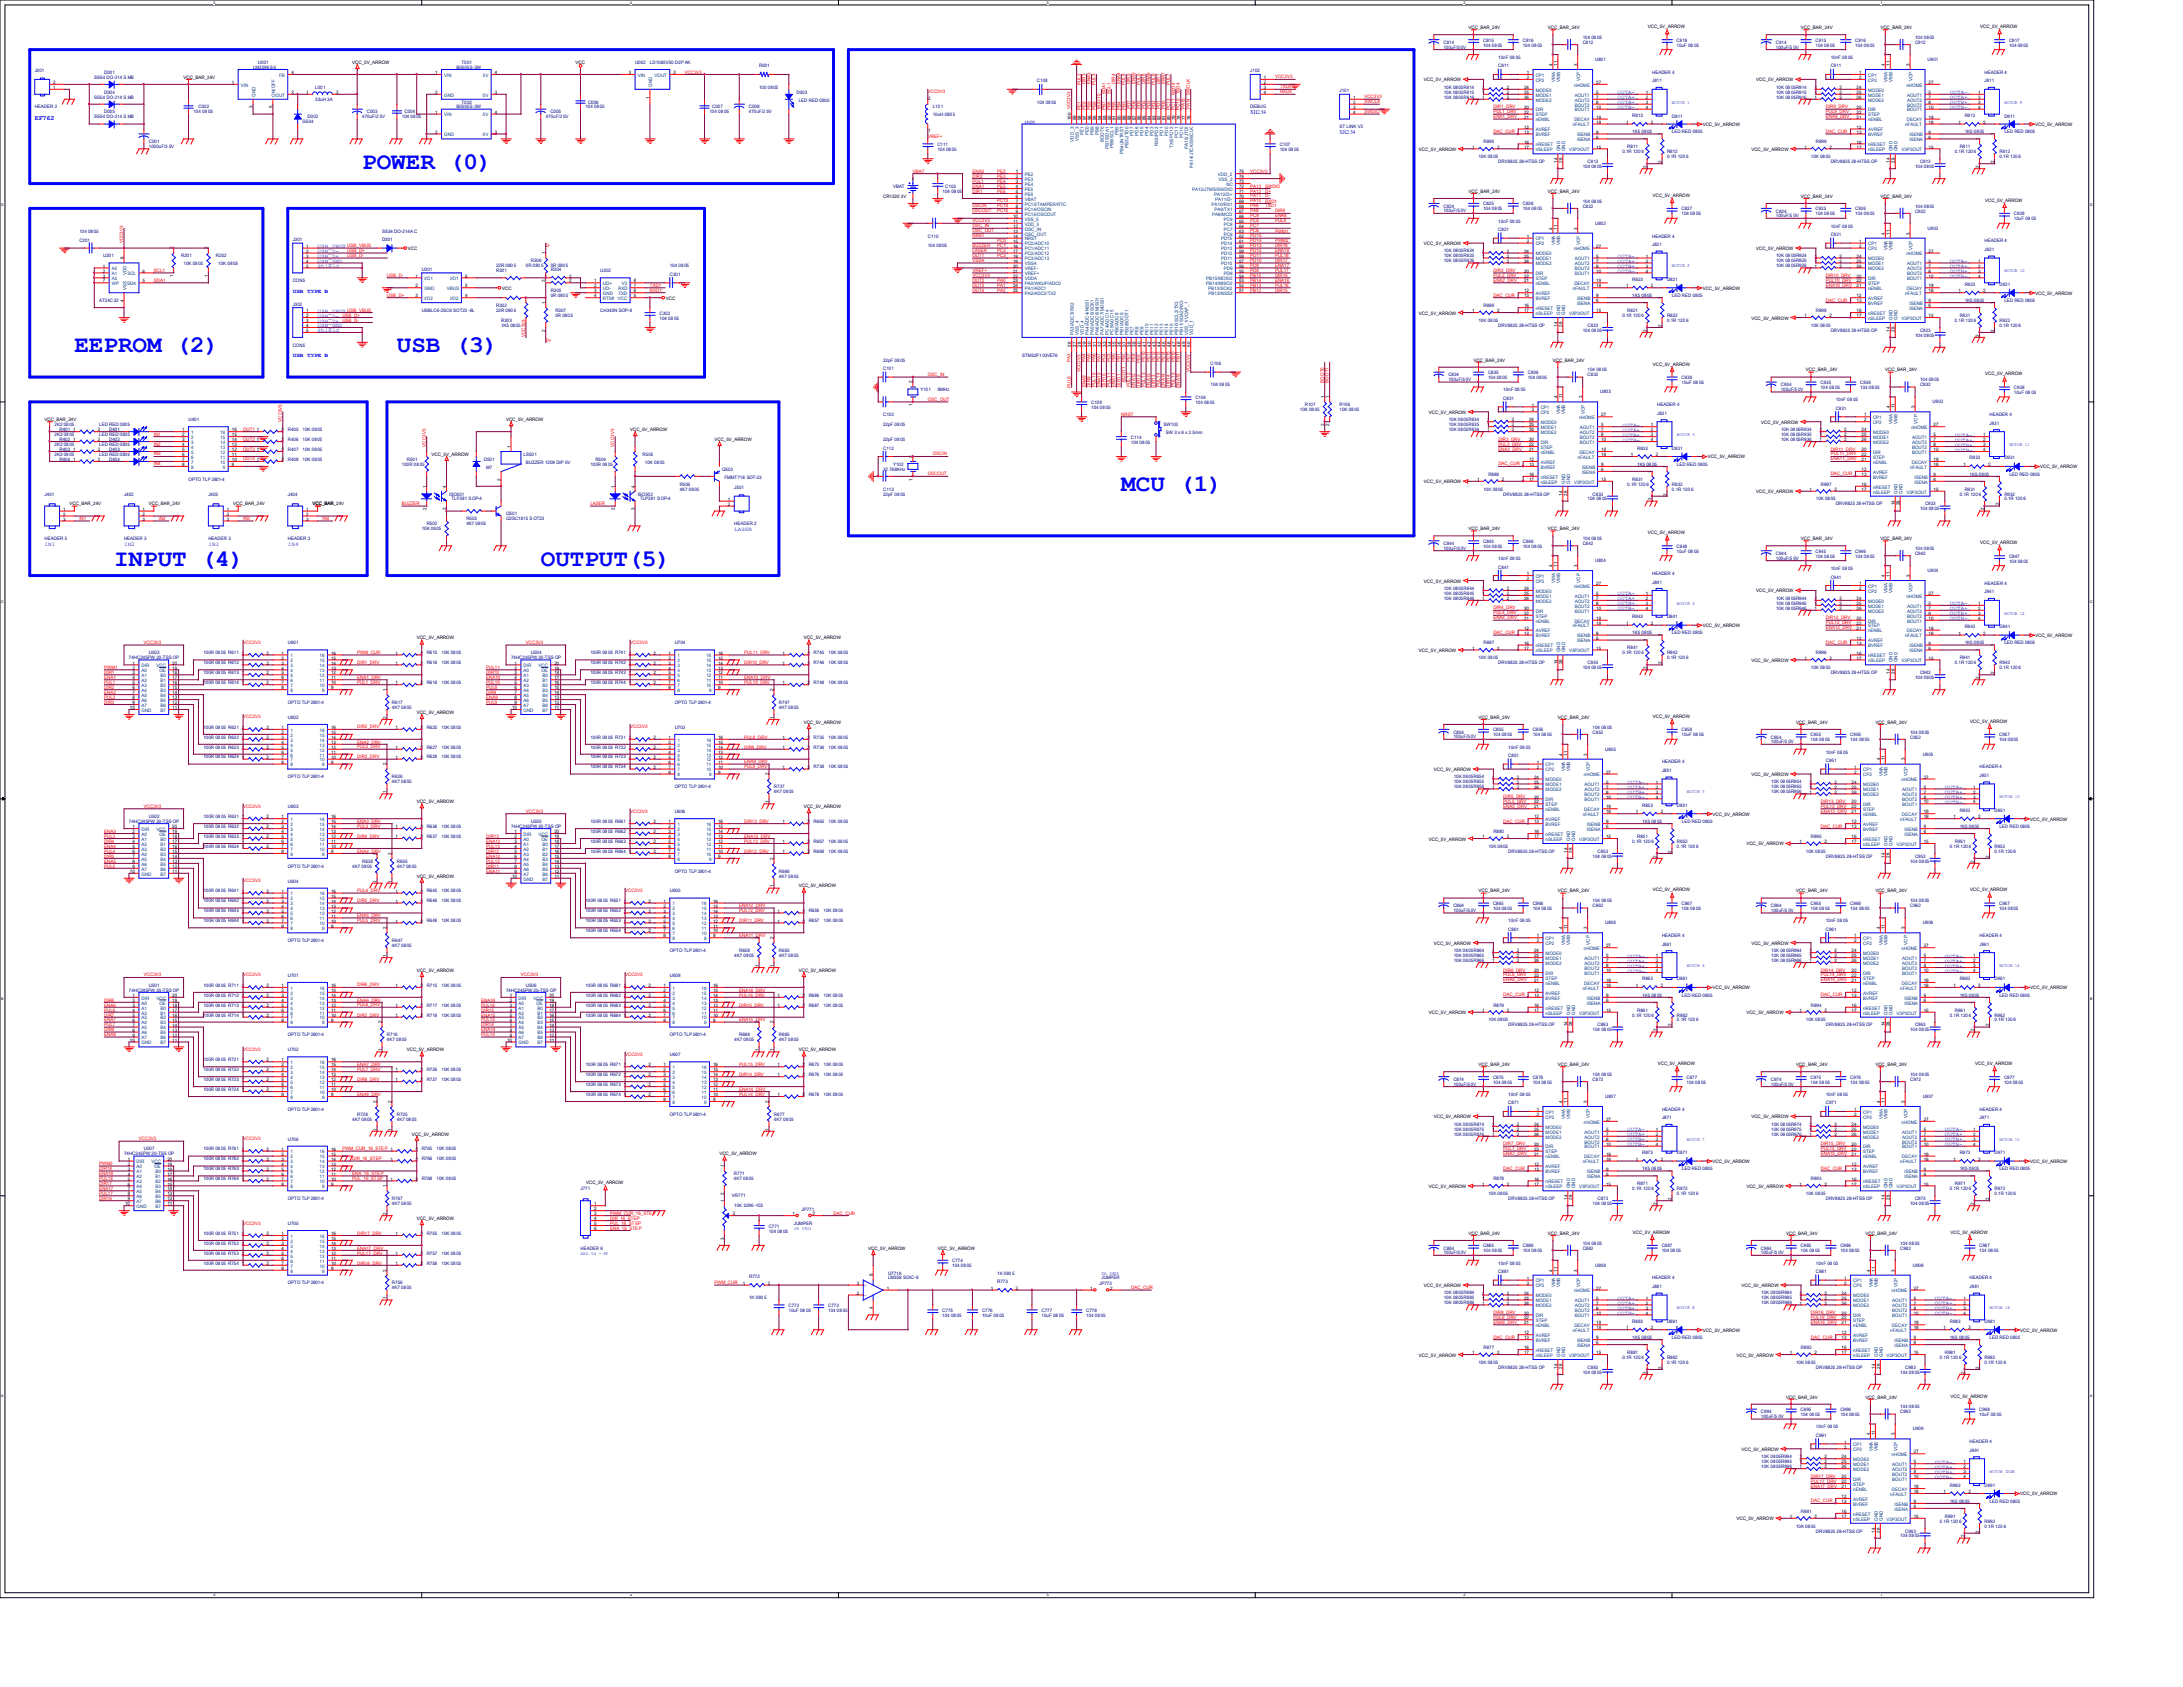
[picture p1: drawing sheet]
<svg xmlns="http://www.w3.org/2000/svg" width="279mm" height="216mm" viewBox="0 0 279 216" stroke-linecap="round" stroke-linejoin="round" font-family="sans-serif">
<defs><g id="words">
<g font-size="3" fill="#00f">
<text x="46.4" y="21.6">POWER (0)</text>
<text x="9.5" y="45.1">EEPROM (2)</text>
<text x="50.8" y="45.1">USB (3)</text>
<text x="143.5" y="62.9">MCU (1)</text>
<text x="14.6" y="72.4">INPUT (4)</text>
<text x="69.2" y="72.4">OUTPUT(5)</text>
</g>
<text font-size=".8" fill="#00f" x="4.4" y="15.3">KF762</text>
<g font-size=".7" fill="#00f">
<text x="160" y="14.6">XH2.54</text>
<text x="171.5" y="17.1">XH2.54</text>
<text x="207" y="12.1">OUTA-</text>
<text x="207" y="12.7">OUTA+</text>
<text x="207" y="14">OUTB-</text>
<text x="207" y="13.3">OUTB+</text>
<text x="249.6" y="12.1">OUTA-</text>
<text x="249.6" y="12.7">OUTA+</text>
<text x="249.6" y="14">OUTB-</text>
<text x="249.6" y="13.3">OUTB+</text>
<text x="40.6" y="32.4">USB_D-</text>
<text x="40.6" y="34.3">Shield</text>
<text x="40.6" y="33">USB_D+</text>
<text x="40.6" y="31.8">USB_VBUS</text>
<text x="40.6" y="33.7">USB_GND</text>
<text x="207" y="33">OUTA-</text>
<text x="207" y="33.7">OUTA+</text>
<text x="207" y="34.9">OUTB-</text>
<text x="207" y="34.3">OUTB+</text>
<text x="249.6" y="33.7">OUTA-</text>
<text x="249.6" y="34.3">OUTA+</text>
<text x="249.6" y="35.6">OUTB-</text>
<text x="249.6" y="34.9">OUTB+</text>
<text x="37.5" y="37.5">USB TYPE B</text>
<text x="40.6" y="41.9">USB_GND</text>
<text x="40.6" y="40">USB_VBUS</text>
<text x="40.6" y="41.3">USB_D+</text>
<text x="40.6" y="40.6">USB_D-</text>
<text x="37.5" y="45.7">USB TYPE B</text>
<text x="40.6" y="42.5">Shield</text>
<text x="207.6" y="54.6">OUTA-</text>
<text x="207.6" y="55.2">OUTA+</text>
<text x="207.6" y="56.5">OUTB-</text>
<text x="207.6" y="55.9">OUTB+</text>
<text x="250.2" y="55.9">OUTA-</text>
<text x="250.2" y="57.2">OUTB+</text>
<text x="250.2" y="56.5">OUTA+</text>
<text x="250.2" y="57.8">OUTB-</text>
<text x="5.7" y="69.9">IN1</text>
<text x="15.9" y="69.9">IN2</text>
<text x="26.7" y="69.9">IN3</text>
<text x="36.8" y="69.9">IN4</text>
<text x="94" y="67.9">LASER</text>
<text x="207" y="76.2">OUTA-</text>
<text x="207" y="76.8">OUTA+</text>
<text x="207" y="77.5">OUTB+</text>
<text x="249.6" y="77.5">OUTA-</text>
<text x="207" y="78.1">OUTB-</text>
<text x="249.6" y="78.1">OUTA+</text>
<text x="249.6" y="78.7">OUTB+</text>
<text x="249.6" y="79.4">OUTB-</text>
<text x="208.3" y="100.3">OUTA-</text>
<text x="208.3" y="101">OUTA+</text>
<text x="208.3" y="101.6">OUTB+</text>
<text x="248.9" y="101">OUTA-</text>
<text x="248.9" y="101.6">OUTA+</text>
<text x="208.3" y="102.2">OUTB-</text>
<text x="248.9" y="102.2">OUTB+</text>
<text x="248.9" y="102.9">OUTB-</text>
<text x="208.3" y="122.6">OUTA-</text>
<text x="208.3" y="124.5">OUTB-</text>
<text x="208.3" y="123.2">OUTA+</text>
<text x="208.3" y="123.8">OUTB+</text>
<text x="248.9" y="123.2">OUTA+</text>
<text x="248.9" y="124.5">OUTB-</text>
<text x="248.9" y="122.6">OUTA-</text>
<text x="248.9" y="123.8">OUTB+</text>
<text x="208.3" y="144.8">OUTA-</text>
<text x="208.3" y="145.4">OUTA+</text>
<text x="208.3" y="146.7">OUTB-</text>
<text x="208.3" y="146.1">OUTB+</text>
<text x="248.9" y="145.4">OUTA+</text>
<text x="248.9" y="144.8">OUTA-</text>
<text x="248.9" y="146.7">OUTB-</text>
<text x="248.9" y="146.1">OUTB+</text>
<text x="207" y="166.4">OUTA-</text>
<text x="207" y="167">OUTA+</text>
<text x="207" y="167.6">OUTB+</text>
<text x="247.7" y="167.6">OUTB+</text>
<text x="247.7" y="166.4">OUTA-</text>
<text x="247.7" y="167">OUTA+</text>
<text x="207" y="168.3">OUTB-</text>
<text x="247.7" y="168.3">OUTB-</text>
<text x="247.7" y="187.3">OUTA-</text>
<text x="247.7" y="188">OUTA+</text>
<text x="247.7" y="188.6">OUTB+</text>
<text x="247.7" y="189.2">OUTB-</text>
</g>
<g font-size=".6" fill="#000080">
<text x="184.7" y="5.6">C814</text>
<text x="189.8" y="5.3">C815</text>
<text x="189.8" y="6">104 08 05</text>
<text x="194.9" y="5.3">C816</text>
<text x="194.9" y="6">104 08 05</text>
<text x="202.6" y="5.6">C812</text>
<text x="202.6" y="5">104 08 05</text>
<text x="214.6" y="5.3">C818</text>
<text x="214.6" y="6">10uF 08 05</text>
<text x="227.3" y="5.6">C914</text>
<text x="232.4" y="5.3">C915</text>
<text x="232.4" y="6">104 08 05</text>
<text x="237.4" y="5.3">C916</text>
<text x="237.4" y="6">104 08 05</text>
<text x="245.1" y="5.6">C912</text>
<text x="245.1" y="5">104 08 05</text>
<text x="257.1" y="5.3">C917</text>
<text x="257.1" y="6">104 08 05</text>
<text x="4.4" y="9.3">J001</text>
<text x="12.1" y="10.1">SS54 DO-214 S MB</text>
<text x="13.3" y="9.4">D001</text>
<text x="13.3" y="12">D004</text>
<text x="32.4" y="8.8">LM2596S-5</text>
<text x="33" y="8.2">U001</text>
<text x="40.3" y="11.3">L001</text>
<text x="58.4" y="8.8">B0505S-3W</text>
<text x="59.1" y="8.2">T001</text>
<text x="81.3" y="8.2">U002</text>
<text x="83.2" y="8.2">LD1085V50 D2P AK</text>
<text x="97.2" y="8.6">R001</text>
<text x="97.2" y="11.3">100 08 05</text>
<text x="101.9" y="12">D003</text>
<text x="132.7" y="10.5">C108</text>
<text x="160" y="9.3">J102</text>
<text x="171.5" y="11.8">J101</text>
<text x="184.7" y="6.2">100uF/5 0V</text>
<text x="184.8" y="12">10K 0805R815</text>
<text x="184.8" y="11.3">10K 0805R814</text>
<text x="191.8" y="8.6">C811</text>
<text x="191.8" y="7.5">10nF 08 05</text>
<text x="204.2" y="7.8">U801</text>
<text x="211.5" y="10.5">J811</text>
<text x="211.5" y="9.4">HEADER 4</text>
<text x="227.3" y="6.2">100uF/5 0V</text>
<text x="227.3" y="12">10K 0805R915</text>
<text x="227.3" y="11.3">10K 0805R914</text>
<text x="234.3" y="8.6">C911</text>
<text x="234.3" y="7.5">10nF 08 05</text>
<text x="246.7" y="7.8">U901</text>
<text x="254" y="10.5">J911</text>
<text x="254" y="9.4">HEADER 4</text>
<text x="4.4" y="13.9">HEADER 2</text>
<text x="12.1" y="12.6">SS54 DO-214 S MB</text>
<text x="12.1" y="15.2">SS54 DO-214 S MB</text>
<text x="13.3" y="14.5">D005</text>
<text x="24.8" y="14.5">104 08 05</text>
<text x="25.4" y="13.9">C002</text>
<text x="38.7" y="15.8">SS34</text>
<text x="39.4" y="15.2">D002</text>
<text x="40.3" y="13">33uH 3A</text>
<text x="46.4" y="15.2">470uF/2 5V</text>
<text x="46.9" y="14.5">C003</text>
<text x="51.4" y="15.2">104 08 05</text>
<text x="51.8" y="14.5">C004</text>
<text x="58.4" y="13.9">B0505S-3W</text>
<text x="59.1" y="13.3">T002</text>
<text x="69.9" y="15.2">470uF/2 5V</text>
<text x="70.4" y="14.5">C005</text>
<text x="74.9" y="13.9">104 08 05</text>
<text x="75.3" y="13.3">C006</text>
<text x="90.8" y="14.5">104 08 05</text>
<text x="91.1" y="13.9">C007</text>
<text x="95.8" y="13.9">C008</text>
<text x="95.8" y="14.5">470uF/2 5V</text>
<text x="102.2" y="13">LED RED 0805</text>
<text x="119.4" y="13.9">L101</text>
<text x="119.4" y="14.9">10uH 0805</text>
<text x="131.1" y="15.9">U101</text>
<text x="132.7" y="13.3">104 08 05</text>
<text x="160" y="13.9">DEBUG</text>
<text x="171.5" y="16.4">ST LINK V2</text>
<text x="184.8" y="12.6">10K 0805R816</text>
<text x="208.9" y="15">R813</text>
<text x="208.9" y="17.1">1K5 0805</text>
<text x="214" y="15.2">D811</text>
<text x="214" y="17.1">LED RED 0805</text>
<text x="227.3" y="12.6">10K 0805R916</text>
<text x="251.5" y="15">R913</text>
<text x="251.5" y="17.1">1K5 0805</text>
<text x="256.5" y="15.2">D911</text>
<text x="256.5" y="17.1">LED RED 0805</text>
<text x="19.1" y="18.3">C001</text>
<text x="19.1" y="19">1000uF/3 5V</text>
<text x="120" y="18.7">C111</text>
<text x="120" y="19.3">104 08 05</text>
<text x="163.8" y="18.7">C107</text>
<text x="163.8" y="19.3">104 08 05</text>
<text x="189.2" y="20.2">10K 0805</text>
<text x="189.9" y="18.3">R890</text>
<text x="191.8" y="20.9">DRV8825 28-HTSS OP</text>
<text x="202.6" y="21.5">104 08 05</text>
<text x="203.2" y="20.9">C813</text>
<text x="207.6" y="19.6">0.1R 120 6</text>
<text x="208.3" y="19">R811</text>
<text x="213.4" y="19.6">R812</text>
<text x="213.4" y="20.2">0.1R 120 6</text>
<text x="231.8" y="20.2">10K 0805</text>
<text x="232.4" y="18.3">R899</text>
<text x="234.3" y="20.9">DRV8825 28-HTSS OP</text>
<text x="245.1" y="21.5">104 08 05</text>
<text x="245.7" y="20.9">C913</text>
<text x="250.2" y="19.6">0.1R 120 6</text>
<text x="250.8" y="19">R911</text>
<text x="255.9" y="19.6">R912</text>
<text x="255.9" y="20.2">0.1R 120 6</text>
<text x="10.2" y="29.8">104 08 05</text>
<text x="48.9" y="29.8">SS34 DO-214A C</text>
<text x="114.3" y="24">VBAT</text>
<text x="120.7" y="24.7">104 08 05</text>
<text x="121" y="24">C103</text>
<text x="184.7" y="26.6">C824</text>
<text x="184.7" y="27.2">100uF/5 0V</text>
<text x="189.8" y="26.3">C825</text>
<text x="189.8" y="26.9">104 08 05</text>
<text x="191.8" y="29.6">C821</text>
<text x="191.8" y="28.5">10nF 08 05</text>
<text x="194.9" y="26.3">C826</text>
<text x="194.9" y="26.9">104 08 05</text>
<text x="202.6" y="26.6">C822</text>
<text x="202.6" y="26">104 08 05</text>
<text x="204.2" y="28.7">U802</text>
<text x="215.2" y="26.9">C827</text>
<text x="215.2" y="27.6">104 08 05</text>
<text x="227.3" y="27.2">C924</text>
<text x="227.3" y="27.8">100uF/5 0V</text>
<text x="232.4" y="26.9">C925</text>
<text x="232.4" y="27.6">104 08 05</text>
<text x="234.3" y="29.1">10nF 08 05</text>
<text x="237.4" y="26.9">C926</text>
<text x="237.4" y="27.6">104 08 05</text>
<text x="245.1" y="27.2">C922</text>
<text x="245.1" y="26.6">104 08 05</text>
<text x="246.7" y="29.4">U902</text>
<text x="257.8" y="27.6">C928</text>
<text x="257.8" y="28.2">10uF 08 05</text>
<text x="10.2" y="31">C201</text>
<text x="13.2" y="32.9">U201</text>
<text x="23.2" y="32.9">R201</text>
<text x="23.5" y="34">10K 0805</text>
<text x="27.6" y="32.9">R202</text>
<text x="27.9" y="34">10K 0805</text>
<text x="37.5" y="30.9">J301</text>
<text x="48.9" y="30.9">D301</text>
<text x="54" y="34.7">U301</text>
<text x="63.5" y="34.8">R301</text>
<text x="63.5" y="34.2">22R 080 5</text>
<text x="67.3" y="34.2">0R 0805</text>
<text x="67.9" y="33.6">R306</text>
<text x="70.5" y="34.7">R304</text>
<text x="70.5" y="34.2">0R 0805</text>
<text x="76.8" y="34.8">U302</text>
<text x="85.7" y="35.3">C301</text>
<text x="85.7" y="34.2">104 08 05</text>
<text x="118.7" y="30.4">C110</text>
<text x="118.7" y="31.7">104 08 05</text>
<text x="184.8" y="32.3">10K 0805R824</text>
<text x="184.8" y="32.9">10K 0805R825</text>
<text x="184.8" y="33.6">10K 0805R826</text>
<text x="208.9" y="35.9">R823</text>
<text x="211.5" y="31.5">J821</text>
<text x="211.5" y="30.4">HEADER 4</text>
<text x="213.4" y="35.9">D821</text>
<text x="227.3" y="34.2">10K 0805R926</text>
<text x="227.3" y="32.9">10K 0805R924</text>
<text x="227.3" y="33.6">10K 0805R925</text>
<text x="234.3" y="30.2">C921</text>
<text x="254" y="32.1">J921</text>
<text x="254" y="31">HEADER 4</text>
<text x="12.7" y="38.7">AT24C32</text>
<text x="37.5" y="36.1">CON5</text>
<text x="37.5" y="39.1">J302</text>
<text x="54" y="39.9">USBLC6-2SC6 SOT23 -6L</text>
<text x="63.5" y="39.3">R302</text>
<text x="63.5" y="39.9">22R 080 5</text>
<text x="64.1" y="41.2">R303</text>
<text x="64.1" y="41.8">1K5 0805</text>
<text x="70.5" y="37.4">R305</text>
<text x="70.5" y="38">0R 0805</text>
<text x="71.1" y="39.9">R307</text>
<text x="71.1" y="40.5">0R 0805</text>
<text x="76.8" y="39.9">CH340N SOP-8</text>
<text x="84.4" y="40.3">C302</text>
<text x="84.4" y="40.9">104 08 05</text>
<text x="189.2" y="41.2">10K 0805</text>
<text x="189.9" y="39.3">R889</text>
<text x="191.8" y="41.8">DRV8825 28-HTSS OP</text>
<text x="203.2" y="41.8">C823</text>
<text x="207.6" y="40.6">0.1R 120 6</text>
<text x="208.3" y="39.9">R821</text>
<text x="208.9" y="38">1K5 0805</text>
<text x="213.4" y="40.6">R822</text>
<text x="213.4" y="41.2">0.1R 120 6</text>
<text x="214" y="38">LED RED 0805</text>
<text x="231.8" y="41.8">10K 0805</text>
<text x="232.4" y="39.9">R898</text>
<text x="250.2" y="41.2">0.1R 120 6</text>
<text x="250.8" y="40.6">R921</text>
<text x="251.5" y="36.6">R923</text>
<text x="251.5" y="38.7">1K5 0805</text>
<text x="255.9" y="36.6">D921</text>
<text x="255.9" y="41.2">R922</text>
<text x="255.9" y="41.8">0.1R 120 6</text>
<text x="256.5" y="38.7">LED RED 0805</text>
<text x="37.5" y="44.4">CON5</text>
<text x="113" y="47.4">C101</text>
<text x="113" y="46.3">22pF 08 05</text>
<text x="130.8" y="45.6">STM32F103VET6</text>
<text x="154.9" y="46.7">C106</text>
<text x="190.5" y="47.9">C835</text>
<text x="195.5" y="47.9">C836</text>
<text x="202.6" y="42.5">104 08 05</text>
<text x="203.2" y="47.5">104 08 05</text>
<text x="234.3" y="42.5">DRV8825 28-HTSS OP</text>
<text x="245.1" y="43.1">104 08 05</text>
<text x="245.7" y="42.5">C923</text>
<text x="24.1" y="53.9">U401</text>
<text x="113" y="53.3">C102</text>
<text x="117.8" y="50.1">Y101</text>
<text x="120" y="50.1">8MHz</text>
<text x="139.7" y="51.7">C109</text>
<text x="139.7" y="52.3">104 08 05</text>
<text x="153" y="51.1">C104</text>
<text x="153" y="51.7">104 08 05</text>
<text x="154.9" y="49.4">104 08 05</text>
<text x="166.4" y="52.6">10K 0805</text>
<text x="167" y="52">R107</text>
<text x="171.5" y="52">R106</text>
<text x="171.5" y="52.6">10K 0805</text>
<text x="185.4" y="48.2">C834</text>
<text x="185.4" y="48.8">100uF/5 0V</text>
<text x="185.4" y="53.9">10K 0805R834</text>
<text x="190.5" y="48.5">104 08 05</text>
<text x="192.4" y="51.2">C831</text>
<text x="192.4" y="50.1">10nF 08 05</text>
<text x="195.5" y="48.5">104 08 05</text>
<text x="203.2" y="48.2">C832</text>
<text x="204.8" y="50.3">U803</text>
<text x="212.1" y="53.1">J831</text>
<text x="212.1" y="52">HEADER 4</text>
<text x="215.2" y="48.5">C838</text>
<text x="215.2" y="49.1">10uF 08 05</text>
<text x="227.9" y="49.4">C934</text>
<text x="227.9" y="50">100uF/5 0V</text>
<text x="233" y="49.1">C935</text>
<text x="233" y="49.8">104 08 05</text>
<text x="235" y="52.5">C931</text>
<text x="235" y="51.4">10nF 08 05</text>
<text x="238.1" y="49.1">C936</text>
<text x="238.1" y="49.8">104 08 05</text>
<text x="245.7" y="49.4">C932</text>
<text x="245.7" y="48.8">104 08 05</text>
<text x="247.4" y="51.6">U903</text>
<text x="254.6" y="53.3">HEADER 4</text>
<text x="257.8" y="49.8">C938</text>
<text x="257.8" y="50.4">10uF 08 05</text>
<text x="7" y="57.1">2K2 0805</text>
<text x="7" y="58.3">2K2 0805</text>
<text x="7" y="54.5">2K2 0805</text>
<text x="7" y="55.8">2K2 0805</text>
<text x="7.6" y="57.7">R403</text>
<text x="7.6" y="59">R404</text>
<text x="7.6" y="55.2">R401</text>
<text x="7.6" y="56.4">R402</text>
<text x="12.7" y="55.8">LED RED 0805</text>
<text x="12.7" y="54.5">LED RED 0805</text>
<text x="12.7" y="57.1">LED RED 0805</text>
<text x="12.7" y="58.3">LED RED 0805</text>
<text x="14" y="56.4">D402</text>
<text x="14" y="55.2">D401</text>
<text x="14" y="57.7">D403</text>
<text x="14" y="59">D404</text>
<text x="36.8" y="56.4">R406</text>
<text x="36.8" y="57.7">R407</text>
<text x="36.8" y="59">R408</text>
<text x="36.8" y="55.2">R405</text>
<text x="38.7" y="56.4">10K 0805</text>
<text x="38.7" y="57.7">10K 0805</text>
<text x="38.7" y="59">10K 0805</text>
<text x="38.7" y="55.2">10K 0805</text>
<text x="51.4" y="59.6">100R 08 05</text>
<text x="52.1" y="59">R501</text>
<text x="61.9" y="59">D501</text>
<text x="62.2" y="60">M7</text>
<text x="67" y="58.3">LS501</text>
<text x="67.3" y="59.4">BUZZER 1209 DIP 5V</text>
<text x="75.6" y="59.6">100R 08 05</text>
<text x="76.2" y="59">R504</text>
<text x="82.3" y="58.3">R505</text>
<text x="82.6" y="59.4">10K 0805</text>
<text x="113" y="57.5">C112</text>
<text x="113" y="56.4">22pF 08 05</text>
<text x="113" y="54.5">22pF 08 05</text>
<text x="114.3" y="59.6">Y102</text>
<text x="144.7" y="56.1">C114</text>
<text x="144.7" y="56.8">104 08 05</text>
<text x="148.9" y="54.5">SW102</text>
<text x="149.2" y="55.5">SW 3 x 6 x 2.5mm</text>
<text x="185.4" y="54.5">10K 0805R835</text>
<text x="185.4" y="55.2">10K 0805R836</text>
<text x="209.6" y="57.5">R833</text>
<text x="209.6" y="59.6">1K5 0805</text>
<text x="214" y="57.5">D831</text>
<text x="214.6" y="59.6">LED RED 0805</text>
<text x="228" y="56.4">10K 0805R936</text>
<text x="228" y="55.2">10K 0805R934</text>
<text x="228" y="55.8">10K 0805R935</text>
<text x="252.1" y="58.8">R933</text>
<text x="254.6" y="54.4">J931</text>
<text x="256.5" y="58.8">D931</text>
<text x="5.7" y="63.5">J401</text>
<text x="15.9" y="63.5">J402</text>
<text x="24.1" y="61.5">OPTO TLP 2801-4</text>
<text x="26.7" y="63.5">J403</text>
<text x="36.8" y="63.5">J404</text>
<text x="57.5" y="63.4">ISO501</text>
<text x="57.8" y="64.1">TLP281 S OP-4</text>
<text x="64.8" y="66">Q501</text>
<text x="81.6" y="63.4">ISO502</text>
<text x="81.9" y="64.1">TLP281 S OP-4</text>
<text x="87" y="62.1">R506</text>
<text x="87" y="62.8">4K7 0805</text>
<text x="92.4" y="60.2">Q502</text>
<text x="92.7" y="61.3">FMMT718 SOT-23</text>
<text x="94" y="62.6">J501</text>
<text x="113" y="60.2">32.768KHz</text>
<text x="113" y="62.8">C113</text>
<text x="113" y="63.4">22pF 08 05</text>
<text x="189.9" y="62.8">10K 0805</text>
<text x="190.5" y="60.9">R888</text>
<text x="192.4" y="63.4">DRV8825 28-HTSS OP</text>
<text x="203.2" y="64.1">104 08 05</text>
<text x="203.8" y="63.4">C833</text>
<text x="208.3" y="62.1">0.1R 120 6</text>
<text x="208.9" y="61.5">R831</text>
<text x="214" y="62.1">R832</text>
<text x="214" y="62.8">0.1R 120 6</text>
<text x="232.4" y="64.1">10K 0805</text>
<text x="233" y="62.1">R897</text>
<text x="235" y="64.7">DRV8825 28-HTSS OP</text>
<text x="245.7" y="65.3">104 08 05</text>
<text x="246.4" y="64.7">C933</text>
<text x="250.8" y="63.4">0.1R 120 6</text>
<text x="251.5" y="62.8">R931</text>
<text x="252.1" y="60.9">1K5 0805</text>
<text x="256.5" y="63.4">R932</text>
<text x="256.5" y="64.1">0.1R 120 6</text>
<text x="257.2" y="60.9">LED RED 0805</text>
<text x="5.7" y="69.1">HEADER 3</text>
<text x="15.9" y="69.1">HEADER 3</text>
<text x="26.7" y="69.1">HEADER 3</text>
<text x="36.8" y="69.1">HEADER 3</text>
<text x="54" y="67.9">10K 0805</text>
<text x="54.6" y="67.2">R502</text>
<text x="59.7" y="66.6">R503</text>
<text x="59.7" y="67.2">4K7 0805</text>
<text x="64.8" y="66.6">Q2SC1815 S OT23</text>
<text x="94" y="67.2">HEADER 2</text>
<text x="184.7" y="69.8">C844</text>
<text x="184.7" y="70.4">100uF/5 0V</text>
<text x="189.8" y="69.5">C845</text>
<text x="189.8" y="70.1">104 08 05</text>
<text x="191.8" y="71.7">10nF 08 05</text>
<text x="194.9" y="69.5">C846</text>
<text x="194.9" y="70.1">104 08 05</text>
<text x="202.6" y="69.8">C842</text>
<text x="202.6" y="69.1">104 08 05</text>
<text x="204.2" y="71.9">U804</text>
<text x="214.6" y="70.1">C848</text>
<text x="214.6" y="70.7">10uF 08 05</text>
<text x="227.3" y="71">C944</text>
<text x="227.3" y="71.6">100uF/5 0V</text>
<text x="232.4" y="70.7">C945</text>
<text x="232.4" y="71.4">104 08 05</text>
<text x="237.4" y="70.7">C946</text>
<text x="237.4" y="71.4">104 08 05</text>
<text x="245.1" y="71">C942</text>
<text x="245.1" y="70.4">104 08 05</text>
<text x="257.1" y="71.4">C947</text>
<text x="184.8" y="75.5">10K 0805R844</text>
<text x="184.8" y="76.1">10K 0805R845</text>
<text x="184.8" y="76.8">10K 0805R846</text>
<text x="191.8" y="72.8">C841</text>
<text x="211.5" y="74.7">J841</text>
<text x="211.5" y="73.6">HEADER 4</text>
<text x="227.3" y="77.4">10K 0805R945</text>
<text x="227.3" y="76.8">10K 0805R944</text>
<text x="234.3" y="74">C941</text>
<text x="234.3" y="72.9">10nF 08 05</text>
<text x="246.7" y="73.2">U904</text>
<text x="254" y="75.9">J941</text>
<text x="254" y="74.8">HEADER 4</text>
<text x="257.1" y="72">104 08 05</text>
<text x="19.1" y="83.7">U503</text>
<text x="26" y="83.7">100R 08 05 R611</text>
<text x="36.8" y="82.5">U601</text>
<text x="54.6" y="83.7">R615</text>
<text x="56.5" y="83.7">10K 0805</text>
<text x="67.9" y="83.7">U504</text>
<text x="75.6" y="83.7">100R 08 05 R741</text>
<text x="86.4" y="82.5">U704</text>
<text x="104.1" y="83.7">R745</text>
<text x="106" y="83.7">10K 0805</text>
<text x="189.9" y="82.5">R887</text>
<text x="207.6" y="83.7">0.1R 120 6</text>
<text x="208.3" y="83.1">R841</text>
<text x="208.9" y="79.1">R843</text>
<text x="208.9" y="81.2">1K5 0805</text>
<text x="213.4" y="83.7">R842</text>
<text x="213.4" y="79.1">D841</text>
<text x="214" y="81.2">LED RED 0805</text>
<text x="227.3" y="78">10K 0805R946</text>
<text x="232.4" y="83.7">R896</text>
<text x="251.5" y="80.4">R943</text>
<text x="251.5" y="82.5">1K5 0805</text>
<text x="255.9" y="80.4">D941</text>
<text x="256.5" y="82.5">LED RED 0805</text>
<text x="16.5" y="84.4">74HC245PW 20-TSS OP</text>
<text x="26" y="85">100R 08 05 R612</text>
<text x="26" y="86.3">100R 08 05 R613</text>
<text x="26" y="87.5">100R 08 05 R614</text>
<text x="54.6" y="85">R616</text>
<text x="54.6" y="87.5">R618</text>
<text x="56.5" y="85">10K 0805</text>
<text x="56.5" y="87.5">10K 0805</text>
<text x="65.4" y="84.4">74HC245PW 20-TSS OP</text>
<text x="75.6" y="85">100R 08 05 R742</text>
<text x="75.6" y="87.5">100R 08 05 R744</text>
<text x="75.6" y="86.3">100R 08 05 R743</text>
<text x="104.1" y="87.5">R748</text>
<text x="104.1" y="85">R746</text>
<text x="106" y="87.5">10K 0805</text>
<text x="106" y="85">10K 0805</text>
<text x="189.2" y="84.4">10K 0805</text>
<text x="191.8" y="85">DRV8825 28-HTSS OP</text>
<text x="202.6" y="85.6">104 08 05</text>
<text x="203.2" y="85">C843</text>
<text x="213.4" y="84.4">0.1R 120 6</text>
<text x="231.8" y="85.6">10K 0805</text>
<text x="234.3" y="86.3">DRV8825 28-HTSS OP</text>
<text x="245.1" y="86.9">104 08 05</text>
<text x="245.7" y="86.3">C943</text>
<text x="250.2" y="85">0.1R 120 6</text>
<text x="250.8" y="84.4">R941</text>
<text x="255.9" y="85">R942</text>
<text x="255.9" y="85.6">0.1R 120 6</text>
<text x="26" y="93.3">100R 08 05 R621</text>
<text x="26" y="94.5">100R 08 05 R622</text>
<text x="26" y="95.8">100R 08 05 R623</text>
<text x="36.8" y="92">U602</text>
<text x="36.8" y="90.1">OPTO TLP 2801-4</text>
<text x="50.2" y="90.1">R617</text>
<text x="50.2" y="90.7">4K7 0805</text>
<text x="54.6" y="95.8">R627</text>
<text x="54.6" y="93.3">R625</text>
<text x="56.5" y="95.8">10K 0805</text>
<text x="56.5" y="93.3">10K 0805</text>
<text x="75.6" y="95.8">100R 08 05 R732</text>
<text x="75.6" y="94.5">100R 08 05 R731</text>
<text x="86.4" y="90.1">OPTO TLP 2801-4</text>
<text x="86.4" y="93.3">U703</text>
<text x="99.7" y="90.1">R747</text>
<text x="99.7" y="90.7">4K7 0805</text>
<text x="104.1" y="94.5">R735</text>
<text x="104.1" y="95.8">R736</text>
<text x="106" y="94.5">10K 0805</text>
<text x="106" y="95.8">10K 0805</text>
<text x="186" y="93.9">C854</text>
<text x="186" y="94.5">100uF/5 0V</text>
<text x="191.1" y="93.6">C855</text>
<text x="191.1" y="94.2">104 08 05</text>
<text x="193" y="95.8">10nF 08 05</text>
<text x="196.2" y="93.6">C856</text>
<text x="196.2" y="94.2">104 08 05</text>
<text x="203.8" y="93.9">C852</text>
<text x="203.8" y="93.3">104 08 05</text>
<text x="215.2" y="93.6">C858</text>
<text x="215.2" y="94.2">10uF 08 05</text>
<text x="226.7" y="94.5">C954</text>
<text x="226.7" y="95.1">100uF/5 0V</text>
<text x="231.7" y="94.2">C955</text>
<text x="231.7" y="94.9">104 08 05</text>
<text x="236.8" y="94.2">C956</text>
<text x="236.8" y="94.9">104 08 05</text>
<text x="244.5" y="94.5">C952</text>
<text x="244.5" y="93.9">104 08 05</text>
<text x="255.9" y="94.2">C957</text>
<text x="255.9" y="94.9">104 08 05</text>
<text x="26" y="97.1">100R 08 05 R624</text>
<text x="36.8" y="99.6">OPTO TLP 2801-4</text>
<text x="50.2" y="99.6">R626</text>
<text x="50.2" y="100.2">4K7 0805</text>
<text x="54.6" y="97.1">R628</text>
<text x="56.5" y="97.1">10K 0805</text>
<text x="75.6" y="97.1">100R 08 05 R733</text>
<text x="75.6" y="98.3">100R 08 05 R734</text>
<text x="86.4" y="100.9">OPTO TLP 2801-4</text>
<text x="99.1" y="100.9">R737</text>
<text x="99.1" y="101.5">4K7 0805</text>
<text x="104.1" y="98.3">R738</text>
<text x="106" y="98.3">10K 0805</text>
<text x="186.1" y="100.9">10K 0805R856</text>
<text x="186.1" y="99.6">10K 0805R854</text>
<text x="186.1" y="100.2">10K 0805R855</text>
<text x="193" y="96.9">C851</text>
<text x="205.4" y="96.1">U805</text>
<text x="212.7" y="98.8">J851</text>
<text x="212.7" y="97.7">HEADER 4</text>
<text x="226.7" y="100.9">10K 0805R955</text>
<text x="226.7" y="101.5">10K 0805R956</text>
<text x="226.7" y="100.2">10K 0805R954</text>
<text x="233.7" y="97.5">C951</text>
<text x="233.7" y="96.4">10nF 08 05</text>
<text x="246.1" y="96.7">U905</text>
<text x="253.4" y="99.4">J951</text>
<text x="253.4" y="98.3">HEADER 4</text>
<text x="16.5" y="105.3">74HC245PW 20-TSS OP</text>
<text x="19.1" y="104.7">U502</text>
<text x="26" y="104.7">100R 08 05 R631</text>
<text x="26" y="107.2">100R 08 05 R633</text>
<text x="26" y="106">100R 08 05 R632</text>
<text x="36.8" y="103.4">U603</text>
<text x="54.6" y="106">R636</text>
<text x="54.6" y="107.2">R637</text>
<text x="56.5" y="106">10K 0805</text>
<text x="56.5" y="107.2">10K 0805</text>
<text x="65.4" y="106">74HC245PW 20-TSS OP</text>
<text x="67.9" y="105.3">U505</text>
<text x="75.6" y="107.9">100R 08 05 R663</text>
<text x="75.6" y="105.3">100R 08 05 R661</text>
<text x="75.6" y="106.6">100R 08 05 R662</text>
<text x="86.4" y="104.1">U606</text>
<text x="104.1" y="105.3">R665</text>
<text x="104.1" y="107.9">R667</text>
<text x="106" y="105.3">10K 0805</text>
<text x="106" y="107.9">10K 0805</text>
<text x="191.1" y="106.6">R880</text>
<text x="208.9" y="107.9">0.1R 120 6</text>
<text x="209.6" y="107.2">R851</text>
<text x="210.2" y="103.3">R853</text>
<text x="210.2" y="105.3">1K5 0805</text>
<text x="214.6" y="107.9">R852</text>
<text x="214.6" y="103.3">D851</text>
<text x="215.3" y="105.3">LED RED 0805</text>
<text x="231.8" y="107.2">R895</text>
<text x="250.2" y="107.9">R951</text>
<text x="250.8" y="103.9">R953</text>
<text x="250.8" y="106">1K5 0805</text>
<text x="255.3" y="103.9">D951</text>
<text x="255.9" y="106">LED RED 0805</text>
<text x="26" y="108.5">100R 08 05 R634</text>
<text x="36.8" y="112.9">U604</text>
<text x="36.8" y="111">OPTO TLP 2801-4</text>
<text x="45.1" y="111">4K7 0805</text>
<text x="46.4" y="110.4">R638</text>
<text x="50.8" y="110.4">R635</text>
<text x="50.8" y="111">4K7 0805</text>
<text x="75.6" y="109.1">100R 08 05 R664</text>
<text x="86.4" y="111.7">OPTO TLP 2801-4</text>
<text x="99.7" y="111.7">R666</text>
<text x="99.7" y="112.3">4K7 0805</text>
<text x="104.1" y="109.1">R668</text>
<text x="106" y="109.1">10K 0805</text>
<text x="190.5" y="108.5">10K 0805</text>
<text x="193" y="109.1">DRV8825 28-HTSS OP</text>
<text x="203.8" y="109.8">104 08 05</text>
<text x="204.5" y="109.1">C853</text>
<text x="214.6" y="108.5">0.1R 120 6</text>
<text x="231.1" y="109.1">10K 0805</text>
<text x="233.7" y="109.8">DRV8825 28-HTSS OP</text>
<text x="244.5" y="110.4">104 08 05</text>
<text x="245.1" y="109.8">C953</text>
<text x="249.6" y="108.5">0.1R 120 6</text>
<text x="255.3" y="108.5">R952</text>
<text x="255.3" y="109.1">0.1R 120 6</text>
<text x="26" y="116.8">100R 08 05 R643</text>
<text x="26" y="115.5">100R 08 05 R642</text>
<text x="26" y="118">100R 08 05 R644</text>
<text x="26" y="114.2">100R 08 05 R641</text>
<text x="54.6" y="115.5">R646</text>
<text x="54.6" y="114.2">R645</text>
<text x="54.6" y="118">R648</text>
<text x="56.5" y="115.5">10K 0805</text>
<text x="56.5" y="114.2">10K 0805</text>
<text x="56.5" y="118">10K 0805</text>
<text x="74.9" y="116.8">100R 08 05 R652</text>
<text x="74.9" y="118">100R 08 05 R653</text>
<text x="74.9" y="119.3">100R 08 05 R654</text>
<text x="74.9" y="115.5">100R 08 05 R651</text>
<text x="85.7" y="114.2">U605</text>
<text x="103.5" y="118">R657</text>
<text x="103.5" y="116.8">R656</text>
<text x="105.4" y="118">10K 0805</text>
<text x="105.4" y="116.8">10K 0805</text>
<text x="186" y="116.1">C864</text>
<text x="186" y="116.7">100uF/5 0V</text>
<text x="191.1" y="115.8">C865</text>
<text x="191.1" y="116.5">104 08 05</text>
<text x="193" y="119.1">C861</text>
<text x="193" y="118">10nF 08 05</text>
<text x="196.2" y="115.8">C866</text>
<text x="196.2" y="116.5">104 08 05</text>
<text x="203.8" y="116.1">C862</text>
<text x="203.8" y="115.5">104 08 05</text>
<text x="205.4" y="118.3">U806</text>
<text x="212.7" y="119.9">HEADER 4</text>
<text x="215.2" y="115.8">C867</text>
<text x="215.2" y="116.5">104 08 05</text>
<text x="226.7" y="116.1">C964</text>
<text x="226.7" y="116.7">100uF/5 0V</text>
<text x="231.7" y="115.8">C965</text>
<text x="231.7" y="116.5">104 08 05</text>
<text x="233.7" y="119.1">C961</text>
<text x="233.7" y="118">10nF 08 05</text>
<text x="236.8" y="115.8">C966</text>
<text x="236.8" y="116.5">104 08 05</text>
<text x="244.5" y="116.1">C962</text>
<text x="244.5" y="115.5">104 08 05</text>
<text x="246.1" y="118.3">U906</text>
<text x="253.4" y="119.9">HEADER 4</text>
<text x="255.9" y="115.8">C967</text>
<text x="255.9" y="116.5">104 08 05</text>
<text x="36.8" y="125">U701</text>
<text x="36.8" y="120.6">OPTO TLP 2801-4</text>
<text x="50.2" y="120.6">R647</text>
<text x="50.2" y="121.2">4K7 0805</text>
<text x="85.7" y="125">U608</text>
<text x="85.7" y="121.8">OPTO TLP 2801-4</text>
<text x="94" y="122.5">4K7 0805</text>
<text x="94.6" y="121.8">R658</text>
<text x="99.7" y="121.8">R655</text>
<text x="99.7" y="122.5">4K7 0805</text>
<text x="186.1" y="121.8">10K 0805R864</text>
<text x="186.1" y="122.5">10K 0805R865</text>
<text x="186.1" y="123.1">10K 0805R866</text>
<text x="210.2" y="125.5">R863</text>
<text x="212.7" y="121">J861</text>
<text x="214.6" y="125.5">D861</text>
<text x="226.7" y="123.1">10K 0805R966</text>
<text x="226.7" y="121.8">10K 0805R964</text>
<text x="226.7" y="122.5">10K 0805R965</text>
<text x="250.8" y="125.5">R963</text>
<text x="253.4" y="121">J961</text>
<text x="255.3" y="125.5">D961</text>
<text x="16.5" y="126.9">74HC245PW 20-TSS OP</text>
<text x="19.1" y="126.3">U501</text>
<text x="26" y="130.1">100R 08 05 R714</text>
<text x="26" y="126.3">100R 08 05 R711</text>
<text x="26" y="127.6">100R 08 05 R712</text>
<text x="26" y="128.8">100R 08 05 R713</text>
<text x="54.6" y="128.8">R717</text>
<text x="54.6" y="126.3">R715</text>
<text x="54.6" y="130.1">R718</text>
<text x="56.5" y="128.8">10K 0805</text>
<text x="56.5" y="126.3">10K 0805</text>
<text x="56.5" y="130.1">10K 0805</text>
<text x="64.8" y="126.9">74HC245PW 20-TSS OP</text>
<text x="67.3" y="126.3">U506</text>
<text x="74.9" y="126.3">100R 08 05 R681</text>
<text x="74.9" y="130.1">100R 08 05 R684</text>
<text x="74.9" y="128.8">100R 08 05 R683</text>
<text x="74.9" y="127.6">100R 08 05 R682</text>
<text x="103.5" y="128.8">R687</text>
<text x="103.5" y="127.6">R686</text>
<text x="105.4" y="128.8">10K 0805</text>
<text x="105.4" y="127.6">10K 0805</text>
<text x="190.5" y="130.7">10K 0805</text>
<text x="191.1" y="128.8">R879</text>
<text x="193" y="131.4">DRV8825 28-HTSS OP</text>
<text x="203.8" y="132">104 08 05</text>
<text x="204.5" y="131.4">C863</text>
<text x="208.9" y="130.1">0.1R 120 6</text>
<text x="209.6" y="129.5">R861</text>
<text x="210.2" y="127.6">1K5 0805</text>
<text x="214.6" y="130.1">R862</text>
<text x="214.6" y="130.7">0.1R 120 6</text>
<text x="215.3" y="127.6">LED RED 0805</text>
<text x="231.1" y="130.7">10K 0805</text>
<text x="231.8" y="128.8">R894</text>
<text x="233.7" y="131.4">DRV8825 28-HTSS OP</text>
<text x="244.5" y="132">104 08 05</text>
<text x="245.1" y="131.4">C963</text>
<text x="249.6" y="130.1">0.1R 120 6</text>
<text x="250.2" y="129.5">R961</text>
<text x="250.8" y="127.6">1K5 0805</text>
<text x="255.3" y="130.1">R962</text>
<text x="255.3" y="130.7">0.1R 120 6</text>
<text x="255.9" y="127.6">LED RED 0805</text>
<text x="26" y="135.8">100R 08 05 R721</text>
<text x="26" y="137.1">100R 08 05 R722</text>
<text x="36.8" y="132.6">OPTO TLP 2801-4</text>
<text x="36.8" y="134.5">U702</text>
<text x="49.5" y="132.6">R716</text>
<text x="49.5" y="133.3">4K7 0805</text>
<text x="54.6" y="137.1">R726</text>
<text x="56.5" y="137.1">10K 0805</text>
<text x="74.9" y="136.4">100R 08 05 R671</text>
<text x="74.9" y="137.7">100R 08 05 R672</text>
<text x="85.7" y="132.6">OPTO TLP 2801-4</text>
<text x="85.7" y="135.2">U607</text>
<text x="94" y="133.3">4K7 0805</text>
<text x="94.6" y="132.6">R688</text>
<text x="99.7" y="132.6">R685</text>
<text x="99.7" y="133.3">4K7 0805</text>
<text x="103.5" y="137.7">R676</text>
<text x="103.5" y="136.4">R675</text>
<text x="105.4" y="137.7">10K 0805</text>
<text x="105.4" y="136.4">10K 0805</text>
<text x="203.8" y="137.7">104 08 05</text>
<text x="244.5" y="137.7">104 08 05</text>
<text x="26" y="138.3">100R 08 05 R723</text>
<text x="26" y="139.6">100R 08 05 R724</text>
<text x="36.8" y="142.2">OPTO TLP 2801-4</text>
<text x="45.1" y="143.4">4K7 0805</text>
<text x="45.7" y="142.8">R728</text>
<text x="50.8" y="142.8">R725</text>
<text x="50.8" y="143.4">4K7 0805</text>
<text x="54.6" y="138.3">R727</text>
<text x="56.5" y="138.3">10K 0805</text>
<text x="74.9" y="140.3">100R 08 05 R674</text>
<text x="74.9" y="139">100R 08 05 R673</text>
<text x="85.7" y="142.8">OPTO TLP 2801-4</text>
<text x="99.1" y="142.8">R677</text>
<text x="99.1" y="143.4">4K7 0805</text>
<text x="103.5" y="140.3">R678</text>
<text x="105.4" y="140.3">10K 0805</text>
<text x="186" y="138.3">C874</text>
<text x="186" y="138.9">100uF/5 0V</text>
<text x="191.1" y="138">C875</text>
<text x="191.1" y="138.7">104 08 05</text>
<text x="193" y="141.4">C871</text>
<text x="193" y="140.3">10nF 08 05</text>
<text x="196.2" y="138">C876</text>
<text x="196.2" y="138.7">104 08 05</text>
<text x="203.8" y="138.3">C872</text>
<text x="205.4" y="140.5">U807</text>
<text x="212.7" y="143.3">J871</text>
<text x="212.7" y="142.2">HEADER 4</text>
<text x="215.9" y="138">C877</text>
<text x="215.9" y="138.7">104 08 05</text>
<text x="226.7" y="138.3">C974</text>
<text x="226.7" y="138.9">100uF/5 0V</text>
<text x="231.7" y="138">C975</text>
<text x="231.7" y="138.7">104 08 05</text>
<text x="233.7" y="141.4">C971</text>
<text x="233.7" y="140.3">10nF 08 05</text>
<text x="236.8" y="138">C976</text>
<text x="236.8" y="138.7">104 08 05</text>
<text x="244.5" y="138.3">C972</text>
<text x="246.1" y="140.5">U907</text>
<text x="253.4" y="143.3">J971</text>
<text x="253.4" y="142.2">HEADER 4</text>
<text x="256.5" y="138">C977</text>
<text x="256.5" y="138.7">104 08 05</text>
<text x="15.9" y="147.9">74HC245PW 20-TSS OP</text>
<text x="18.4" y="147.2">U507</text>
<text x="26" y="148.5">100R 08 05 R762</text>
<text x="26" y="147.2">100R 08 05 R761</text>
<text x="26" y="149.8">100R 08 05 R763</text>
<text x="36.8" y="146">U706</text>
<text x="54" y="148.5">R766</text>
<text x="54" y="147.2">R765</text>
<text x="55.9" y="148.5">10K 0805</text>
<text x="55.9" y="147.2">10K 0805</text>
<text x="186.1" y="144.7">10K 0805R875</text>
<text x="186.1" y="145.3">10K 0805R876</text>
<text x="186.1" y="144.1">10K 0805R874</text>
<text x="210.2" y="147.7">R873</text>
<text x="210.2" y="149.8">1K5 0805</text>
<text x="214.6" y="147.7">D871</text>
<text x="215.3" y="149.8">LED RED 0805</text>
<text x="226.7" y="145.3">10K 0805R976</text>
<text x="226.7" y="144.1">10K 0805R974</text>
<text x="226.7" y="144.7">10K 0805R975</text>
<text x="250.8" y="147.7">R973</text>
<text x="250.8" y="149.8">1K5 0805</text>
<text x="255.3" y="147.7">D971</text>
<text x="255.9" y="149.8">LED RED 0805</text>
<text x="26" y="151">100R 08 05 R764</text>
<text x="36.8" y="153.6">OPTO TLP 2801-4</text>
<text x="50.2" y="153.6">R767</text>
<text x="50.2" y="154.2">4K7 0805</text>
<text x="54" y="151">R768</text>
<text x="55.9" y="151">10K 0805</text>
<text x="74.3" y="152.3">J771</text>
<text x="93.7" y="153.2">VR771</text>
<text x="93.9" y="150.4">R771</text>
<text x="93.9" y="151">4K7 0805</text>
<text x="94" y="154.5">10K 3296 -103</text>
<text x="102.6" y="154.9">JP771</text>
<text x="190.5" y="153">10K 0805</text>
<text x="191.1" y="151">R878</text>
<text x="193" y="153.6">DRV8825 28-HTSS OP</text>
<text x="203.8" y="154.2">104 08 05</text>
<text x="204.5" y="153.6">C873</text>
<text x="208.9" y="152.3">0.1R 120 6</text>
<text x="209.6" y="151.7">R871</text>
<text x="214.6" y="152.3">R872</text>
<text x="214.6" y="153">0.1R 120 6</text>
<text x="231.1" y="153">10K 0805</text>
<text x="231.8" y="151">R893</text>
<text x="233.7" y="153.6">DRV8825 28-HTSS OP</text>
<text x="244.5" y="154.2">104 08 05</text>
<text x="245.1" y="153.6">C973</text>
<text x="249.6" y="152.3">0.1R 120 6</text>
<text x="250.2" y="151.7">R971</text>
<text x="255.3" y="152.3">R972</text>
<text x="255.3" y="153">0.1R 120 6</text>
<text x="26" y="158">100R 08 05 R751</text>
<text x="26" y="159.3">100R 08 05 R752</text>
<text x="26" y="161.8">100R 08 05 R754</text>
<text x="26" y="160.6">100R 08 05 R753</text>
<text x="36.8" y="156.8">U705</text>
<text x="54.6" y="158">R755</text>
<text x="54.6" y="161.8">R758</text>
<text x="54.6" y="160.6">R757</text>
<text x="56.5" y="158">10K 0805</text>
<text x="56.5" y="161.8">10K 0805</text>
<text x="56.5" y="160.6">10K 0805</text>
<text x="74.3" y="159.9">HEADER 6</text>
<text x="98.4" y="157.1">C771</text>
<text x="98.4" y="157.7">104 08 05</text>
<text x="101.6" y="156.8">JUMPER</text>
<text x="121.9" y="161.5">C774</text>
<text x="184.7" y="159.9">C884</text>
<text x="184.7" y="160.5">100uF/5 0V</text>
<text x="189.8" y="159.6">C885</text>
<text x="189.8" y="160.3">104 08 05</text>
<text x="191.8" y="161.8">10nF 08 05</text>
<text x="194.9" y="159.6">C886</text>
<text x="194.9" y="160.3">104 08 05</text>
<text x="202.6" y="159.9">C882</text>
<text x="202.6" y="159.3">104 08 05</text>
<text x="212.7" y="159.6">C887</text>
<text x="212.7" y="160.3">104 08 05</text>
<text x="225.4" y="159.9">C984</text>
<text x="225.4" y="160.5">100uF/5 0V</text>
<text x="230.5" y="159.6">C985</text>
<text x="230.5" y="160.3">104 08 05</text>
<text x="232.4" y="161.8">10nF 08 05</text>
<text x="235.5" y="159.6">C986</text>
<text x="235.5" y="160.3">104 08 05</text>
<text x="243.2" y="159.9">C982</text>
<text x="243.2" y="159.3">104 08 05</text>
<text x="253.3" y="159.6">C987</text>
<text x="253.3" y="160.3">104 08 05</text>
<text x="36.8" y="164.4">OPTO TLP 2801-4</text>
<text x="50.2" y="164.4">R756</text>
<text x="50.2" y="165">4K7 0805</text>
<text x="95.9" y="163.6">R772</text>
<text x="95.9" y="166.3">1K 0805</text>
<text x="100.9" y="167.3">C772</text>
<text x="100.9" y="167.9">10uF 08 05</text>
<text x="106" y="167.3">C773</text>
<text x="106" y="167.9">104 08 05</text>
<text x="113.7" y="163.1">U771A</text>
<text x="113.7" y="163.7">LM358 SOIC-8</text>
<text x="120.6" y="167.9">C775</text>
<text x="121.9" y="162.2">104 08 05</text>
<text x="125.7" y="167.9">C776</text>
<text x="127.6" y="164.2">R773</text>
<text x="127.6" y="163.1">1K 0805</text>
<text x="133.3" y="167.9">C777</text>
<text x="139" y="167.9">C778</text>
<text x="140.7" y="164.5">JP772</text>
<text x="141" y="163.7">JUMPER</text>
<text x="184.8" y="165.7">10K 0805R884</text>
<text x="184.8" y="166.3">10K 0805R885</text>
<text x="184.8" y="166.9">10K 0805R886</text>
<text x="191.8" y="162.9">C881</text>
<text x="204.2" y="162.1">U808</text>
<text x="211.5" y="164.8">J881</text>
<text x="211.5" y="163.7">HEADER 4</text>
<text x="225.4" y="166.9">10K 0805R986</text>
<text x="225.4" y="165.7">10K 0805R984</text>
<text x="225.4" y="166.3">10K 0805R985</text>
<text x="232.4" y="162.9">C981</text>
<text x="244.8" y="162.1">U908</text>
<text x="252.1" y="164.8">J981</text>
<text x="252.1" y="163.7">HEADER 4</text>
<text x="120.6" y="168.5">104 08 05</text>
<text x="125.7" y="168.5">10uF 08 05</text>
<text x="133.3" y="168.5">10uF 08 05</text>
<text x="139" y="168.5">104 08 05</text>
<text x="189.9" y="172.6">R877</text>
<text x="207.6" y="173.9">0.1R 120 6</text>
<text x="208.3" y="173.3">R881</text>
<text x="208.9" y="169.3">R883</text>
<text x="208.9" y="171.4">1K5 0805</text>
<text x="213.4" y="173.9">R882</text>
<text x="213.4" y="169.3">D881</text>
<text x="214" y="171.4">LED RED 0805</text>
<text x="230.5" y="172.6">R892</text>
<text x="248.3" y="173.9">0.1R 120 6</text>
<text x="248.9" y="173.3">R981</text>
<text x="249.6" y="169.3">R983</text>
<text x="249.6" y="171.4">1K5 0805</text>
<text x="254" y="173.9">R982</text>
<text x="254" y="169.3">D981</text>
<text x="254.6" y="171.4">LED RED 0805</text>
<text x="189.2" y="174.5">10K 0805</text>
<text x="191.8" y="175.2">DRV8825 28-HTSS OP</text>
<text x="202.6" y="175.8">104 08 05</text>
<text x="203.2" y="175.2">C883</text>
<text x="213.4" y="174.5">0.1R 120 6</text>
<text x="229.9" y="174.5">10K 0805</text>
<text x="232.4" y="175.2">DRV8825 28-HTSS OP</text>
<text x="243.2" y="175.8">104 08 05</text>
<text x="243.8" y="175.2">C983</text>
<text x="254" y="174.5">0.1R 120 6</text>
<text x="225.4" y="180.9">C994</text>
<text x="225.4" y="181.5">100uF/5 0V</text>
<text x="230.5" y="180.6">C995</text>
<text x="230.5" y="181.2">104 08 05</text>
<text x="232.4" y="183.9">C991</text>
<text x="232.4" y="182.8">10nF 08 05</text>
<text x="235.5" y="180.6">C996</text>
<text x="235.5" y="181.2">104 08 05</text>
<text x="243.2" y="180.9">C992</text>
<text x="243.2" y="180.3">104 08 05</text>
<text x="244.8" y="183">U909</text>
<text x="252.1" y="185.8">J991</text>
<text x="252.1" y="184.7">HEADER 4</text>
<text x="253.3" y="180.6">C998</text>
<text x="253.3" y="181.2">10uF 08 05</text>
<text x="225.4" y="187.9">10K 0805R996</text>
<text x="225.4" y="186.6">10K 0805R994</text>
<text x="225.4" y="187.2">10K 0805R995</text>
<text x="249.6" y="190.2">R993</text>
<text x="254" y="190.2">D991</text>
<text x="229.9" y="195.5">10K 0805</text>
<text x="230.5" y="193.6">R891</text>
<text x="232.4" y="196.1">DRV8825 28-HTSS OP</text>
<text x="243.2" y="196.8">104 08 05</text>
<text x="243.8" y="196.1">C993</text>
<text x="248.3" y="194.9">0.1R 120 6</text>
<text x="248.9" y="194.2">R991</text>
<text x="249.6" y="192.3">1K5 0805</text>
<text x="254" y="194.9">R992</text>
<text x="254" y="195.5">0.1R 120 6</text>
<text x="254.6" y="192.3">LED RED 0805</text>
</g>
<g font-size=".6">
<text x="188" y="3.7">VCC_BAR_24V</text>
<text x="198.1" y="3.7">VCC_BAR_24V</text>
<text x="210.9" y="3.6">VCC_5V_ARROW</text>
<text x="230.5" y="3.7">VCC_BAR_24V</text>
<text x="240.7" y="3.7">VCC_BAR_24V</text>
<text x="253.4" y="3.6">VCC_5V_ARROW</text>
<text x="6.8" y="11.4">1</text>
<text x="6.8" y="10.8">2</text>
<text x="23.5" y="10.1">VCC_BAR_24V</text>
<text x="29.7" y="10.8">1</text>
<text x="37.3" y="9.5">4</text>
<text x="45.1" y="8.2">VCC_5V_ARROW</text>
<text x="55.7" y="9.5">1</text>
<text x="63.3" y="9.5">4</text>
<text x="73.7" y="8.2">VCC</text>
<text x="80.5" y="9.5">3</text>
<text x="86.2" y="9.5">2</text>
<text x="161.8" y="10.1">1</text>
<text x="161.8" y="10.8">2</text>
<text x="161.8" y="11.4">3</text>
<text x="182.2" y="10.4">VCC_5V_ARROW</text>
<text x="189.7" y="11.4">1</text>
<text x="192.9" y="11.4">2</text>
<text x="195.1" y="11.4">24</text>
<text x="195.4" y="10.1">2</text>
<text x="195.4" y="9.5">1</text>
<text x="198.7" y="8.4" transform="rotate(-90 198.7 8.4)">4</text>
<text x="199.3" y="8.4" transform="rotate(-90 199.3 8.4)">11</text>
<text x="201.9" y="8.4" transform="rotate(-90 201.9 8.4)">3</text>
<text x="204.3" y="10.8">27</text>
<text x="224.8" y="10.4">VCC_5V_ARROW</text>
<text x="232.2" y="11.4">1</text>
<text x="235.4" y="11.4">2</text>
<text x="237.6" y="11.4">24</text>
<text x="238" y="10.1">2</text>
<text x="238" y="9.5">1</text>
<text x="241.3" y="8.4" transform="rotate(-90 241.3 8.4)">4</text>
<text x="241.9" y="8.4" transform="rotate(-90 241.9 8.4)">11</text>
<text x="244.4" y="8.4" transform="rotate(-90 244.4 8.4)">3</text>
<text x="246.8" y="10.8">27</text>
<text x="32.3" y="13.9" transform="rotate(-90 32.3 13.9)">3</text>
<text x="34.9" y="13.9" transform="rotate(-90 34.9 13.9)">5</text>
<text x="37.3" y="12">2</text>
<text x="39.2" y="12">1</text>
<text x="43" y="12">2</text>
<text x="55.7" y="12">2</text>
<text x="55.7" y="14.6">1</text>
<text x="55.7" y="17.1">2</text>
<text x="63.3" y="12">3</text>
<text x="63.3" y="17.1">3</text>
<text x="63.3" y="14.6">4</text>
<text x="83.1" y="12.6" transform="rotate(-90 83.1 12.6)">1</text>
<text x="118.8" y="16.9">1</text>
<text x="118.8" y="12.7">2</text>
<text x="137.1" y="15.4" transform="rotate(-90 137.1 15.4)">100</text>
<text x="137.8" y="15.4" transform="rotate(-90 137.8 15.4)">99</text>
<text x="138.4" y="15.4" transform="rotate(-90 138.4 15.4)">98</text>
<text x="139" y="15.4" transform="rotate(-90 139 15.4)">97</text>
<text x="139.7" y="15.4" transform="rotate(-90 139.7 15.4)">96</text>
<text x="140.3" y="15.4" transform="rotate(-90 140.3 15.4)">95</text>
<text x="140.9" y="15.4" transform="rotate(-90 140.9 15.4)">94</text>
<text x="141.6" y="15.4" transform="rotate(-90 141.6 15.4)">93</text>
<text x="142.2" y="15.4" transform="rotate(-90 142.2 15.4)">92</text>
<text x="142.8" y="15.4" transform="rotate(-90 142.8 15.4)">91</text>
<text x="143.5" y="15.4" transform="rotate(-90 143.5 15.4)">90</text>
<text x="144.1" y="15.4" transform="rotate(-90 144.1 15.4)">89</text>
<text x="144.7" y="15.4" transform="rotate(-90 144.7 15.4)">88</text>
<text x="145.4" y="15.4" transform="rotate(-90 145.4 15.4)">87</text>
<text x="146" y="15.4" transform="rotate(-90 146 15.4)">86</text>
<text x="146.6" y="15.4" transform="rotate(-90 146.6 15.4)">85</text>
<text x="147.3" y="15.4" transform="rotate(-90 147.3 15.4)">84</text>
<text x="147.9" y="15.4" transform="rotate(-90 147.9 15.4)">83</text>
<text x="148.5" y="15.4" transform="rotate(-90 148.5 15.4)">82</text>
<text x="149.2" y="15.4" transform="rotate(-90 149.2 15.4)">81</text>
<text x="149.8" y="15.4" transform="rotate(-90 149.8 15.4)">80</text>
<text x="150.5" y="15.4" transform="rotate(-90 150.5 15.4)">79</text>
<text x="151.1" y="15.4" transform="rotate(-90 151.1 15.4)">78</text>
<text x="151.7" y="15.4" transform="rotate(-90 151.7 15.4)">77</text>
<text x="152.4" y="15.4" transform="rotate(-90 152.4 15.4)">76</text>
<text x="161.8" y="12">4</text>
<text x="173.2" y="12.7">1</text>
<text x="173.2" y="13.3">2</text>
<text x="173.2" y="13.9">3</text>
<text x="173.2" y="14.6">4</text>
<text x="189.7" y="12">1</text>
<text x="189.7" y="12.7">1</text>
<text x="192.9" y="12">2</text>
<text x="192.9" y="12.7">2</text>
<text x="195.1" y="17.1">13</text>
<text x="195.1" y="16.5">12</text>
<text x="195.1" y="13.9">20</text>
<text x="195.1" y="15.2">21</text>
<text x="195.1" y="14.6">22</text>
<text x="195.1" y="12">25</text>
<text x="195.1" y="12.7">26</text>
<text x="204.3" y="17.7">6</text>
<text x="204.3" y="12.7">7</text>
<text x="204.3" y="17.1">9</text>
<text x="204.3" y="13.3">8</text>
<text x="204.3" y="12">5</text>
<text x="204.3" y="13.9">10</text>
<text x="204.3" y="15.8">18</text>
<text x="204.3" y="15.2">19</text>
<text x="208.1" y="15.8">1</text>
<text x="210.7" y="12">1</text>
<text x="210.7" y="12.7">2</text>
<text x="210.7" y="13.3">3</text>
<text x="210.7" y="13.9">4</text>
<text x="210.8" y="17.9" transform="rotate(-90 210.8 17.9)">1</text>
<text x="211.3" y="15.8">2</text>
<text x="212.7" y="17.3" transform="rotate(-90 212.7 17.3)">1</text>
<text x="217.9" y="16.1">VCC_5V_ARROW</text>
<text x="232.2" y="12.7">1</text>
<text x="232.2" y="12">1</text>
<text x="235.4" y="12.7">2</text>
<text x="235.4" y="12">2</text>
<text x="237.6" y="17.1">13</text>
<text x="237.6" y="16.5">12</text>
<text x="237.6" y="13.9">20</text>
<text x="237.6" y="15.2">21</text>
<text x="237.6" y="14.6">22</text>
<text x="237.6" y="12">25</text>
<text x="237.6" y="12.7">26</text>
<text x="246.8" y="17.7">6</text>
<text x="246.8" y="12.7">7</text>
<text x="246.8" y="17.1">9</text>
<text x="246.8" y="13.3">8</text>
<text x="246.8" y="12">5</text>
<text x="246.8" y="13.9">10</text>
<text x="246.8" y="15.8">18</text>
<text x="246.8" y="15.2">19</text>
<text x="250.7" y="15.8">1</text>
<text x="253.2" y="12">1</text>
<text x="253.2" y="12.7">2</text>
<text x="253.2" y="13.3">3</text>
<text x="253.2" y="13.9">4</text>
<text x="253.3" y="17.9" transform="rotate(-90 253.3 17.9)">1</text>
<text x="253.8" y="15.8">2</text>
<text x="255.2" y="17.3" transform="rotate(-90 255.2 17.3)">1</text>
<text x="260.5" y="16.1">VCC_5V_ARROW</text>
<text x="130" y="22.8">2</text>
<text x="130" y="23.5">3</text>
<text x="130" y="22.2">1</text>
<text x="158.6" y="23.5">73</text>
<text x="158.6" y="22.8">74</text>
<text x="158.6" y="22.2">75</text>
<text x="181.6" y="19.3">VCC_5V_ARROW</text>
<text x="188.4" y="19">1</text>
<text x="191.6" y="19">2</text>
<text x="195.1" y="18.4">16</text>
<text x="195.1" y="19">17</text>
<text x="199.3" y="20.9" transform="rotate(-90 199.3 20.9)">14</text>
<text x="200" y="20.9" transform="rotate(-90 200 20.9)">28</text>
<text x="204.3" y="19">15</text>
<text x="210.8" y="21.5" transform="rotate(-90 210.8 21.5)">2</text>
<text x="212.7" y="20.9" transform="rotate(-90 212.7 20.9)">2</text>
<text x="224.2" y="19.3">VCC_5V_ARROW</text>
<text x="231" y="19">1</text>
<text x="234.1" y="19">2</text>
<text x="237.6" y="18.4">16</text>
<text x="237.6" y="19">17</text>
<text x="241.9" y="20.9" transform="rotate(-90 241.9 20.9)">14</text>
<text x="242.5" y="20.9" transform="rotate(-90 242.5 20.9)">28</text>
<text x="246.8" y="19">15</text>
<text x="253.3" y="21.5" transform="rotate(-90 253.3 21.5)">2</text>
<text x="255.2" y="20.9" transform="rotate(-90 255.2 20.9)">2</text>
<text x="113" y="25.3">CR1220 3V</text>
<text x="129.7" y="29.8">13</text>
<text x="129.7" y="28.5">11</text>
<text x="129.7" y="29.2">12</text>
<text x="129.7" y="27.9">10</text>
<text x="130" y="26.6">8</text>
<text x="130" y="25.4">6</text>
<text x="130" y="24.1">4</text>
<text x="130" y="26">7</text>
<text x="130" y="24.7">5</text>
<text x="130" y="27.3">9</text>
<text x="158.6" y="26.6">68</text>
<text x="158.6" y="27.3">67</text>
<text x="158.6" y="27.9">66</text>
<text x="158.6" y="28.5">65</text>
<text x="158.6" y="29.2">64</text>
<text x="158.6" y="29.8">63</text>
<text x="158.6" y="26">69</text>
<text x="158.6" y="25.4">70</text>
<text x="158.6" y="24.7">71</text>
<text x="158.6" y="24.1">72</text>
<text x="188" y="24.7">VCC_BAR_24V</text>
<text x="198.1" y="24.7">VCC_BAR_24V</text>
<text x="198.7" y="29.4" transform="rotate(-90 198.7 29.4)">4</text>
<text x="199.3" y="29.4" transform="rotate(-90 199.3 29.4)">11</text>
<text x="201.9" y="29.4" transform="rotate(-90 201.9 29.4)">3</text>
<text x="211.5" y="25.2">VCC_5V_ARROW</text>
<text x="230.5" y="25.3">VCC_BAR_24V</text>
<text x="240.7" y="25.3">VCC_BAR_24V</text>
<text x="254.1" y="25.8">VCC_5V_ARROW</text>
<text x="13.2" y="34.2">1</text>
<text x="13.2" y="34.9">2</text>
<text x="13.2" y="35.5">3</text>
<text x="15.8" y="33.2" transform="rotate(-90 15.8 33.2)">8</text>
<text x="18.2" y="34.9">6</text>
<text x="22.2" y="35.5" transform="rotate(-90 22.2 35.5)">1</text>
<text x="22.2" y="31.9" transform="rotate(-90 22.2 31.9)">2</text>
<text x="26.6" y="35.5" transform="rotate(-90 26.6 35.5)">1</text>
<text x="26.6" y="31.9" transform="rotate(-90 26.6 31.9)">2</text>
<text x="39.2" y="31.7">1</text>
<text x="39.2" y="32.3">2</text>
<text x="39.2" y="33">3</text>
<text x="39.2" y="33.6">4</text>
<text x="39.2" y="34.2">5</text>
<text x="52.2" y="32">VCC</text>
<text x="53.2" y="35.5">1</text>
<text x="59.5" y="35.5">6</text>
<text x="69.7" y="35.5">1</text>
<text x="69.8" y="32.6" transform="rotate(-90 69.8 32.6)">1</text>
<text x="72.9" y="35.5">2</text>
<text x="129.7" y="34.2">20</text>
<text x="129.7" y="34.9">21</text>
<text x="129.7" y="33">18</text>
<text x="129.7" y="33.6">19</text>
<text x="129.7" y="32.3">17</text>
<text x="129.7" y="31.1">15</text>
<text x="129.7" y="31.7">16</text>
<text x="129.7" y="30.4">14</text>
<text x="129.7" y="35.5">22</text>
<text x="158.6" y="32.3">59</text>
<text x="158.6" y="33">58</text>
<text x="158.6" y="34.9">55</text>
<text x="158.6" y="31.1">61</text>
<text x="158.6" y="30.4">62</text>
<text x="158.6" y="35.5">54</text>
<text x="158.6" y="34.2">56</text>
<text x="158.6" y="33.6">57</text>
<text x="158.6" y="31.7">60</text>
<text x="182.2" y="31.4">VCC_5V_ARROW</text>
<text x="189.7" y="32.3">1</text>
<text x="189.7" y="33">1</text>
<text x="189.7" y="33.6">1</text>
<text x="192.9" y="32.3">2</text>
<text x="192.9" y="33">2</text>
<text x="192.9" y="33.6">2</text>
<text x="195.1" y="34.9">20</text>
<text x="195.1" y="35.5">22</text>
<text x="195.1" y="32.3">24</text>
<text x="195.1" y="33">25</text>
<text x="195.1" y="33.6">26</text>
<text x="195.4" y="31.1">2</text>
<text x="195.4" y="30.4">1</text>
<text x="204.3" y="33.6">7</text>
<text x="204.3" y="34.2">8</text>
<text x="204.3" y="33">5</text>
<text x="204.3" y="34.9">10</text>
<text x="204.3" y="31.7">27</text>
<text x="210.7" y="33">1</text>
<text x="210.7" y="33.6">2</text>
<text x="210.7" y="34.2">3</text>
<text x="210.7" y="34.9">4</text>
<text x="224.8" y="32">VCC_5V_ARROW</text>
<text x="232.2" y="34.2">1</text>
<text x="232.2" y="33">1</text>
<text x="232.2" y="33.6">1</text>
<text x="235.4" y="34.2">2</text>
<text x="235.4" y="33">2</text>
<text x="235.4" y="33.6">2</text>
<text x="237.6" y="35.5">20</text>
<text x="237.6" y="33">24</text>
<text x="237.6" y="33.6">25</text>
<text x="237.6" y="34.2">26</text>
<text x="238" y="31.7">2</text>
<text x="238" y="31.1">1</text>
<text x="241.3" y="30" transform="rotate(-90 241.3 30)">4</text>
<text x="241.9" y="30" transform="rotate(-90 241.9 30)">11</text>
<text x="244.4" y="30" transform="rotate(-90 244.4 30)">3</text>
<text x="246.8" y="34.2">7</text>
<text x="246.8" y="34.9">8</text>
<text x="246.8" y="33.6">5</text>
<text x="246.8" y="35.5">10</text>
<text x="246.8" y="32.3">27</text>
<text x="253.2" y="33.6">1</text>
<text x="253.2" y="34.2">2</text>
<text x="253.2" y="34.9">3</text>
<text x="253.2" y="35.5">4</text>
<text x="13.2" y="36.2">7</text>
<text x="15.8" y="38.7" transform="rotate(-90 15.8 38.7)">4</text>
<text x="18.2" y="36.2">5</text>
<text x="39.2" y="40">1</text>
<text x="39.2" y="40.6">2</text>
<text x="39.2" y="41.2">3</text>
<text x="39.2" y="41.9">4</text>
<text x="53.2" y="36.8">2</text>
<text x="53.2" y="38.1">3</text>
<text x="59.5" y="36.8">5</text>
<text x="59.5" y="38.1">4</text>
<text x="64.3" y="37.1">VCC</text>
<text x="69.7" y="36.2">1</text>
<text x="69.8" y="38.9" transform="rotate(-90 69.8 38.9)">1</text>
<text x="69.8" y="36.1" transform="rotate(-90 69.8 36.1)">2</text>
<text x="72.9" y="36.2">2</text>
<text x="76" y="36.8">2</text>
<text x="76" y="37.4">3</text>
<text x="76" y="38.1">4</text>
<text x="76" y="36.2">1</text>
<text x="81.1" y="38.1">5</text>
<text x="81.1" y="37.4">6</text>
<text x="81.1" y="36.8">7</text>
<text x="81.1" y="36.2">8</text>
<text x="85.2" y="38.4">VCC</text>
<text x="129.7" y="36.8">24</text>
<text x="129.7" y="37.4">25</text>
<text x="129.7" y="36.2">23</text>
<text x="158.6" y="36.8">52</text>
<text x="158.6" y="36.2">53</text>
<text x="158.6" y="37.4">51</text>
<text x="181.6" y="40.3">VCC_5V_ARROW</text>
<text x="188.4" y="40">1</text>
<text x="191.6" y="40">2</text>
<text x="195.1" y="39.3">16</text>
<text x="195.1" y="38.1">13</text>
<text x="195.1" y="37.4">12</text>
<text x="195.1" y="40">17</text>
<text x="195.1" y="36.2">21</text>
<text x="199.3" y="41.8" transform="rotate(-90 199.3 41.8)">14</text>
<text x="200" y="41.8" transform="rotate(-90 200 41.8)">28</text>
<text x="204.3" y="38.7">6</text>
<text x="204.3" y="38.1">9</text>
<text x="204.3" y="40">15</text>
<text x="204.3" y="36.8">18</text>
<text x="204.3" y="36.2">19</text>
<text x="208.1" y="36.8">1</text>
<text x="210.8" y="38.9" transform="rotate(-90 210.8 38.9)">1</text>
<text x="211.3" y="36.8">2</text>
<text x="212.7" y="41.8" transform="rotate(-90 212.7 41.8)">2</text>
<text x="212.7" y="38.3" transform="rotate(-90 212.7 38.3)">1</text>
<text x="217.9" y="37.1">VCC_5V_ARROW</text>
<text x="224.2" y="40.9">VCC_5V_ARROW</text>
<text x="231" y="40.6">1</text>
<text x="234.1" y="40.6">2</text>
<text x="237.6" y="40">16</text>
<text x="237.6" y="38.7">13</text>
<text x="237.6" y="38.1">12</text>
<text x="237.6" y="40.6">17</text>
<text x="237.6" y="36.8">21</text>
<text x="237.6" y="36.2">22</text>
<text x="246.8" y="39.3">6</text>
<text x="246.8" y="38.7">9</text>
<text x="246.8" y="40.6">15</text>
<text x="246.8" y="37.4">18</text>
<text x="246.8" y="36.8">19</text>
<text x="250.7" y="37.4">1</text>
<text x="253.3" y="39.5" transform="rotate(-90 253.3 39.5)">1</text>
<text x="253.8" y="37.4">2</text>
<text x="255.2" y="38.9" transform="rotate(-90 255.2 38.9)">1</text>
<text x="260.5" y="37.7">VCC_5V_ARROW</text>
<text x="39.2" y="42.5">5</text>
<text x="69.8" y="42.5" transform="rotate(-90 69.8 42.5)">2</text>
<text x="137.1" y="44.4" transform="rotate(-90 137.1 44.4)">26</text>
<text x="137.8" y="44.4" transform="rotate(-90 137.8 44.4)">27</text>
<text x="138.4" y="44.4" transform="rotate(-90 138.4 44.4)">28</text>
<text x="139" y="44.4" transform="rotate(-90 139 44.4)">29</text>
<text x="139.7" y="44.4" transform="rotate(-90 139.7 44.4)">30</text>
<text x="140.3" y="44.4" transform="rotate(-90 140.3 44.4)">31</text>
<text x="140.9" y="44.4" transform="rotate(-90 140.9 44.4)">32</text>
<text x="141.6" y="44.4" transform="rotate(-90 141.6 44.4)">33</text>
<text x="142.2" y="44.4" transform="rotate(-90 142.2 44.4)">34</text>
<text x="142.8" y="44.4" transform="rotate(-90 142.8 44.4)">35</text>
<text x="143.5" y="44.4" transform="rotate(-90 143.5 44.4)">36</text>
<text x="144.1" y="44.4" transform="rotate(-90 144.1 44.4)">37</text>
<text x="144.7" y="44.4" transform="rotate(-90 144.7 44.4)">38</text>
<text x="145.4" y="44.4" transform="rotate(-90 145.4 44.4)">39</text>
<text x="146" y="44.4" transform="rotate(-90 146 44.4)">40</text>
<text x="146.6" y="44.4" transform="rotate(-90 146.6 44.4)">41</text>
<text x="147.3" y="44.4" transform="rotate(-90 147.3 44.4)">42</text>
<text x="147.9" y="44.4" transform="rotate(-90 147.9 44.4)">43</text>
<text x="148.5" y="44.4" transform="rotate(-90 148.5 44.4)">44</text>
<text x="149.2" y="44.4" transform="rotate(-90 149.2 44.4)">45</text>
<text x="149.8" y="44.4" transform="rotate(-90 149.8 44.4)">46</text>
<text x="150.5" y="44.4" transform="rotate(-90 150.5 44.4)">47</text>
<text x="151.1" y="44.4" transform="rotate(-90 151.1 44.4)">48</text>
<text x="151.7" y="44.4" transform="rotate(-90 151.7 44.4)">49</text>
<text x="152.4" y="44.4" transform="rotate(-90 152.4 44.4)">50</text>
<text x="188.6" y="46.3">VCC_BAR_24V</text>
<text x="198.8" y="46.3">VCC_BAR_24V</text>
<text x="210.8" y="42.5" transform="rotate(-90 210.8 42.5)">2</text>
<text x="211.5" y="46.8">VCC_5V_ARROW</text>
<text x="231.1" y="47.5">VCC_BAR_24V</text>
<text x="241.3" y="47.5">VCC_BAR_24V</text>
<text x="241.9" y="42.5" transform="rotate(-90 241.9 42.5)">14</text>
<text x="242.5" y="42.5" transform="rotate(-90 242.5 42.5)">28</text>
<text x="253.3" y="43.1" transform="rotate(-90 253.3 43.1)">2</text>
<text x="255.2" y="42.5" transform="rotate(-90 255.2 42.5)">2</text>
<text x="5.7" y="53.9">VCC_BAR_24V</text>
<text x="64.8" y="53.9">VCC_5V_ARROW</text>
<text x="116.8" y="52" transform="rotate(-90 116.8 52)">1</text>
<text x="116.8" y="49.1" transform="rotate(-90 116.8 49.1)">2</text>
<text x="169.5" y="51" transform="rotate(-90 169.5 51)">1</text>
<text x="170.1" y="51" transform="rotate(-90 170.1 51)">1</text>
<text x="182.9" y="53">VCC_5V_ARROW</text>
<text x="190.3" y="53.9">1</text>
<text x="193.5" y="53.9">2</text>
<text x="195.7" y="53.9">24</text>
<text x="196" y="52.7">2</text>
<text x="196" y="52">1</text>
<text x="199.3" y="51" transform="rotate(-90 199.3 51)">4</text>
<text x="200" y="51" transform="rotate(-90 200 51)">11</text>
<text x="202.5" y="51" transform="rotate(-90 202.5 51)">3</text>
<text x="204.9" y="53.3">27</text>
<text x="238.6" y="53.9">2</text>
<text x="238.6" y="53.3">1</text>
<text x="241.9" y="52.2" transform="rotate(-90 241.9 52.2)">4</text>
<text x="242.5" y="52.2" transform="rotate(-90 242.5 52.2)">11</text>
<text x="245.1" y="52.2" transform="rotate(-90 245.1 52.2)">3</text>
<text x="254.1" y="48">VCC_5V_ARROW</text>
<text x="9.4" y="57.7">1</text>
<text x="9.4" y="59">1</text>
<text x="9.4" y="55.2">1</text>
<text x="9.4" y="56.5">1</text>
<text x="12.5" y="57.7">2</text>
<text x="12.5" y="59">2</text>
<text x="12.5" y="55.2">2</text>
<text x="12.5" y="56.5">2</text>
<text x="23.3" y="59.6">8</text>
<text x="23.3" y="55.2">1</text>
<text x="23.3" y="55.8">2</text>
<text x="23.3" y="56.5">3</text>
<text x="23.3" y="57.1">4</text>
<text x="23.3" y="57.7">5</text>
<text x="23.3" y="58.4">6</text>
<text x="23.3" y="59">7</text>
<text x="29.7" y="59.6">9</text>
<text x="29.7" y="59">10</text>
<text x="29.7" y="57.1">13</text>
<text x="29.7" y="56.5">14</text>
<text x="29.7" y="55.2">16</text>
<text x="29.7" y="58.4">11</text>
<text x="29.7" y="57.7">12</text>
<text x="29.7" y="55.8">15</text>
<text x="32.9" y="56.5">1</text>
<text x="32.9" y="57.7">1</text>
<text x="32.9" y="59">1</text>
<text x="32.9" y="55.2">1</text>
<text x="36" y="56.5">2</text>
<text x="36" y="57.7">2</text>
<text x="36" y="59">2</text>
<text x="36" y="55.2">2</text>
<text x="55.2" y="58.3">VCC_5V_ARROW</text>
<text x="65.4" y="57.3" transform="rotate(-90 65.4 57.3)">1</text>
<text x="80.6" y="55.2">VCC_5V_ARROW</text>
<text x="91.4" y="56.4">VCC_5V_ARROW</text>
<text x="116.8" y="58.6" transform="rotate(-90 116.8 58.6)">2</text>
<text x="169.5" y="54.5" transform="rotate(-90 169.5 54.5)">2</text>
<text x="170.1" y="54.5" transform="rotate(-90 170.1 54.5)">2</text>
<text x="190.3" y="54.6">1</text>
<text x="190.3" y="55.2">1</text>
<text x="193.5" y="54.6">2</text>
<text x="193.5" y="55.2">2</text>
<text x="195.7" y="59.6">13</text>
<text x="195.7" y="59">12</text>
<text x="195.7" y="56.5">20</text>
<text x="195.7" y="57.7">21</text>
<text x="195.7" y="57.1">22</text>
<text x="195.7" y="54.6">25</text>
<text x="195.7" y="55.2">26</text>
<text x="204.9" y="55.2">7</text>
<text x="204.9" y="59.6">9</text>
<text x="204.9" y="55.8">8</text>
<text x="204.9" y="54.6">5</text>
<text x="204.9" y="56.5">10</text>
<text x="204.9" y="58.4">18</text>
<text x="204.9" y="57.7">19</text>
<text x="208.7" y="58.4">1</text>
<text x="211.3" y="54.6">1</text>
<text x="211.3" y="55.2">2</text>
<text x="211.3" y="55.8">3</text>
<text x="211.3" y="56.5">4</text>
<text x="211.9" y="58.4">2</text>
<text x="213.3" y="59.9" transform="rotate(-90 213.3 59.9)">1</text>
<text x="218.6" y="58.7">VCC_5V_ARROW</text>
<text x="225.4" y="54.2">VCC_5V_ARROW</text>
<text x="232.9" y="56.5">1</text>
<text x="232.9" y="55.2">1</text>
<text x="232.9" y="55.8">1</text>
<text x="236.1" y="56.5">2</text>
<text x="236.1" y="55.2">2</text>
<text x="236.1" y="55.8">2</text>
<text x="238.3" y="57.7">20</text>
<text x="238.3" y="59">21</text>
<text x="238.3" y="58.4">22</text>
<text x="238.3" y="55.2">24</text>
<text x="238.3" y="55.8">25</text>
<text x="238.3" y="56.5">26</text>
<text x="247.5" y="56.5">7</text>
<text x="247.5" y="57.1">8</text>
<text x="247.5" y="55.8">5</text>
<text x="247.5" y="57.7">10</text>
<text x="247.5" y="59.6">18</text>
<text x="247.5" y="59">19</text>
<text x="247.5" y="54.6">27</text>
<text x="251.3" y="59.6">1</text>
<text x="253.8" y="55.8">1</text>
<text x="253.8" y="56.5">2</text>
<text x="253.8" y="57.1">3</text>
<text x="253.8" y="57.7">4</text>
<text x="254.5" y="59.6">2</text>
<text x="261.1" y="59.9">VCC_5V_ARROW</text>
<text x="8.1" y="65.4">1</text>
<text x="8.1" y="66">2</text>
<text x="8.9" y="64.7">VCC_BAR_24V</text>
<text x="18.2" y="65.4">1</text>
<text x="18.2" y="66">2</text>
<text x="19.1" y="64.7">VCC_BAR_24V</text>
<text x="29" y="65.4">1</text>
<text x="29" y="66">2</text>
<text x="29.8" y="64.7">VCC_BAR_24V</text>
<text x="39.2" y="65.4">1</text>
<text x="39.2" y="66">2</text>
<text x="40" y="64.7">VCC_BAR_24V</text>
<text x="40" y="64.7">VCC_BAR</text>
<text x="54.6" y="65.3" transform="rotate(-90 54.6 65.3)">2</text>
<text x="54.6" y="62.4" transform="rotate(-90 54.6 62.4)">1</text>
<text x="57.1" y="65.3" transform="rotate(-90 57.1 65.3)">3</text>
<text x="57.1" y="62.4" transform="rotate(-90 57.1 62.4)">4</text>
<text x="64.1" y="61.5" transform="rotate(-90 64.1 61.5)">2</text>
<text x="78.7" y="65.3" transform="rotate(-90 78.7 65.3)">2</text>
<text x="78.7" y="62.4" transform="rotate(-90 78.7 62.4)">1</text>
<text x="81.2" y="65.3" transform="rotate(-90 81.2 65.3)">3</text>
<text x="81.2" y="62.4" transform="rotate(-90 81.2 62.4)">4</text>
<text x="93.2" y="64.1">1</text>
<text x="93.2" y="64.7">2</text>
<text x="116.8" y="61.5" transform="rotate(-90 116.8 61.5)">1</text>
<text x="182.2" y="61.8">VCC_5V_ARROW</text>
<text x="189.1" y="61.6">1</text>
<text x="192.2" y="61.6">2</text>
<text x="195.7" y="60.9">16</text>
<text x="195.7" y="61.6">17</text>
<text x="200" y="63.4" transform="rotate(-90 200 63.4)">14</text>
<text x="200.6" y="63.4" transform="rotate(-90 200.6 63.4)">28</text>
<text x="204.9" y="60.3">6</text>
<text x="204.9" y="61.6">15</text>
<text x="211.4" y="64.1" transform="rotate(-90 211.4 64.1)">2</text>
<text x="211.4" y="60.5" transform="rotate(-90 211.4 60.5)">1</text>
<text x="213.3" y="63.4" transform="rotate(-90 213.3 63.4)">2</text>
<text x="224.8" y="63.1">VCC_5V_ARROW</text>
<text x="231.6" y="62.8">1</text>
<text x="234.8" y="62.8">2</text>
<text x="238.3" y="62.2">16</text>
<text x="238.3" y="60.9">13</text>
<text x="238.3" y="60.3">12</text>
<text x="238.3" y="62.8">17</text>
<text x="242.5" y="64.7" transform="rotate(-90 242.5 64.7)">14</text>
<text x="243.2" y="64.7" transform="rotate(-90 243.2 64.7)">28</text>
<text x="247.5" y="61.6">6</text>
<text x="247.5" y="60.9">9</text>
<text x="247.5" y="62.8">15</text>
<text x="254" y="65.3" transform="rotate(-90 254 65.3)">2</text>
<text x="254" y="61.8" transform="rotate(-90 254 61.8)">1</text>
<text x="255.9" y="64.7" transform="rotate(-90 255.9 64.7)">2</text>
<text x="255.9" y="61.1" transform="rotate(-90 255.9 61.1)">1</text>
<text x="8.1" y="66.6">3</text>
<text x="18.2" y="66.6">3</text>
<text x="29" y="66.6">3</text>
<text x="39.2" y="66.6">3</text>
<text x="188" y="67.9">VCC_BAR_24V</text>
<text x="198.1" y="67.9">VCC_BAR_24V</text>
<text x="210.9" y="68.4">VCC_5V_ARROW</text>
<text x="230.5" y="69.1">VCC_BAR_24V</text>
<text x="240.7" y="69.1">VCC_BAR_24V</text>
<text x="253.4" y="69.6">VCC_5V_ARROW</text>
<text x="182.2" y="74.5">VCC_5V_ARROW</text>
<text x="189.7" y="75.5">1</text>
<text x="189.7" y="76.2">1</text>
<text x="189.7" y="76.8">1</text>
<text x="192.9" y="75.5">2</text>
<text x="192.9" y="76.2">2</text>
<text x="192.9" y="76.8">2</text>
<text x="195.1" y="75.5">24</text>
<text x="195.1" y="76.2">25</text>
<text x="195.1" y="76.8">26</text>
<text x="195.4" y="74.3">2</text>
<text x="195.4" y="73.6">1</text>
<text x="198.7" y="72.6" transform="rotate(-90 198.7 72.6)">4</text>
<text x="199.3" y="72.6" transform="rotate(-90 199.3 72.6)">11</text>
<text x="201.9" y="72.6" transform="rotate(-90 201.9 72.6)">3</text>
<text x="204.3" y="76.8">7</text>
<text x="204.3" y="77.4">8</text>
<text x="204.3" y="76.2">5</text>
<text x="204.3" y="74.9">27</text>
<text x="210.7" y="76.2">1</text>
<text x="210.7" y="76.8">2</text>
<text x="210.7" y="77.4">3</text>
<text x="224.8" y="75.8">VCC_5V_ARROW</text>
<text x="232.2" y="77.4">1</text>
<text x="232.2" y="76.8">1</text>
<text x="235.4" y="77.4">2</text>
<text x="235.4" y="76.8">2</text>
<text x="237.6" y="76.8">24</text>
<text x="237.6" y="77.4">25</text>
<text x="238" y="75.5">2</text>
<text x="238" y="74.9">1</text>
<text x="241.3" y="73.8" transform="rotate(-90 241.3 73.8)">4</text>
<text x="241.9" y="73.8" transform="rotate(-90 241.9 73.8)">11</text>
<text x="244.4" y="73.8" transform="rotate(-90 244.4 73.8)">3</text>
<text x="246.8" y="77.4">5</text>
<text x="246.8" y="76.2">27</text>
<text x="253.2" y="77.4">1</text>
<text x="30.9" y="83.8">1</text>
<text x="34.1" y="83.8">2</text>
<text x="36" y="83.8">1</text>
<text x="42.4" y="83.8">16</text>
<text x="50.6" y="83.8">1</text>
<text x="53.3" y="81.8">VCC_5V_ARROW</text>
<text x="53.8" y="83.8">2</text>
<text x="80.5" y="83.8">1</text>
<text x="83.7" y="83.8">2</text>
<text x="85.6" y="83.8">1</text>
<text x="91.9" y="83.8">16</text>
<text x="100.2" y="83.8">1</text>
<text x="102.9" y="81.8">VCC_5V_ARROW</text>
<text x="103.3" y="83.8">2</text>
<text x="181.6" y="83.4">VCC_5V_ARROW</text>
<text x="188.4" y="83.1">1</text>
<text x="191.6" y="83.1">2</text>
<text x="195.1" y="82.5">16</text>
<text x="195.1" y="81.2">13</text>
<text x="195.1" y="80.6">12</text>
<text x="195.1" y="83.1">17</text>
<text x="195.1" y="78.1">20</text>
<text x="195.1" y="79.3">21</text>
<text x="195.1" y="78.7">22</text>
<text x="204.3" y="81.9">6</text>
<text x="204.3" y="81.2">9</text>
<text x="204.3" y="78.1">10</text>
<text x="204.3" y="83.1">15</text>
<text x="204.3" y="80">18</text>
<text x="204.3" y="79.3">19</text>
<text x="208.1" y="80">1</text>
<text x="210.7" y="78.1">4</text>
<text x="210.8" y="82.1" transform="rotate(-90 210.8 82.1)">1</text>
<text x="211.3" y="80">2</text>
<text x="212.7" y="81.4" transform="rotate(-90 212.7 81.4)">1</text>
<text x="217.9" y="80.3">VCC_5V_ARROW</text>
<text x="232.2" y="78.1">1</text>
<text x="235.4" y="78.1">2</text>
<text x="237.6" y="83.8">16</text>
<text x="237.6" y="82.5">13</text>
<text x="237.6" y="81.9">12</text>
<text x="237.6" y="79.3">20</text>
<text x="237.6" y="80.6">21</text>
<text x="237.6" y="80">22</text>
<text x="237.6" y="78.1">26</text>
<text x="246.8" y="83.1">6</text>
<text x="246.8" y="78.1">7</text>
<text x="246.8" y="82.5">9</text>
<text x="246.8" y="78.7">8</text>
<text x="246.8" y="79.3">10</text>
<text x="246.8" y="81.2">18</text>
<text x="246.8" y="80.6">19</text>
<text x="250.7" y="81.2">1</text>
<text x="253.2" y="78.1">2</text>
<text x="253.2" y="78.7">3</text>
<text x="253.2" y="79.3">4</text>
<text x="253.3" y="83.4" transform="rotate(-90 253.3 83.4)">1</text>
<text x="253.8" y="81.2">2</text>
<text x="255.2" y="82.7" transform="rotate(-90 255.2 82.7)">1</text>
<text x="260.5" y="81.5">VCC_5V_ARROW</text>
<text x="17" y="85">1</text>
<text x="17" y="85.7">2</text>
<text x="17" y="86.3">3</text>
<text x="17" y="87">4</text>
<text x="17" y="87.6">5</text>
<text x="17" y="88.2">6</text>
<text x="17" y="88.9">7</text>
<text x="17" y="89.5">8</text>
<text x="22.1" y="89.5">13</text>
<text x="22.1" y="88.9">14</text>
<text x="22.1" y="88.2">15</text>
<text x="22.1" y="87.6">16</text>
<text x="22.1" y="87">17</text>
<text x="22.1" y="86.3">18</text>
<text x="22.1" y="85.7">19</text>
<text x="22.1" y="85">20</text>
<text x="30.9" y="85">1</text>
<text x="30.9" y="86.3">1</text>
<text x="30.9" y="87.6">1</text>
<text x="34.1" y="85">2</text>
<text x="34.1" y="86.3">2</text>
<text x="34.1" y="87.6">2</text>
<text x="36" y="88.2">8</text>
<text x="36" y="84.4">2</text>
<text x="36" y="85">3</text>
<text x="36" y="85.7">4</text>
<text x="36" y="86.3">5</text>
<text x="36" y="87">6</text>
<text x="36" y="87.6">7</text>
<text x="42.4" y="88.2">9</text>
<text x="42.4" y="87.6">10</text>
<text x="42.4" y="85.7">13</text>
<text x="42.4" y="85">14</text>
<text x="42.4" y="87">11</text>
<text x="42.4" y="86.3">12</text>
<text x="42.4" y="84.4">15</text>
<text x="49.5" y="88.4" transform="rotate(-90 49.5 88.4)">1</text>
<text x="50.6" y="85">1</text>
<text x="50.6" y="87.6">1</text>
<text x="53.8" y="85">2</text>
<text x="53.8" y="87.6">2</text>
<text x="65.9" y="85">1</text>
<text x="65.9" y="85.7">2</text>
<text x="65.9" y="86.3">3</text>
<text x="65.9" y="87">4</text>
<text x="65.9" y="87.6">5</text>
<text x="65.9" y="88.2">6</text>
<text x="65.9" y="88.9">7</text>
<text x="65.9" y="89.5">8</text>
<text x="71" y="89.5">13</text>
<text x="71" y="88.9">14</text>
<text x="71" y="88.2">15</text>
<text x="71" y="87.6">16</text>
<text x="71" y="87">17</text>
<text x="71" y="86.3">18</text>
<text x="71" y="85.7">19</text>
<text x="71" y="85">20</text>
<text x="80.5" y="85">1</text>
<text x="80.5" y="87.6">1</text>
<text x="80.5" y="86.3">1</text>
<text x="83.7" y="85">2</text>
<text x="83.7" y="87.6">2</text>
<text x="83.7" y="86.3">2</text>
<text x="85.6" y="88.2">8</text>
<text x="85.6" y="84.4">2</text>
<text x="85.6" y="85">3</text>
<text x="85.6" y="85.7">4</text>
<text x="85.6" y="86.3">5</text>
<text x="85.6" y="87">6</text>
<text x="85.6" y="87.6">7</text>
<text x="91.9" y="88.2">9</text>
<text x="91.9" y="87.6">10</text>
<text x="91.9" y="85.7">13</text>
<text x="91.9" y="85">14</text>
<text x="91.9" y="87">11</text>
<text x="91.9" y="86.3">12</text>
<text x="91.9" y="84.4">15</text>
<text x="99" y="88.4" transform="rotate(-90 99 88.4)">2</text>
<text x="100.2" y="87.6">1</text>
<text x="100.2" y="85">1</text>
<text x="103.3" y="87.6">2</text>
<text x="103.3" y="85">2</text>
<text x="199.3" y="85" transform="rotate(-90 199.3 85)">14</text>
<text x="200" y="85" transform="rotate(-90 200 85)">28</text>
<text x="210.8" y="85.6" transform="rotate(-90 210.8 85.6)">2</text>
<text x="212.7" y="85" transform="rotate(-90 212.7 85)">2</text>
<text x="224.2" y="84.7">VCC_5V_ARROW</text>
<text x="231" y="84.4">1</text>
<text x="234.1" y="84.4">2</text>
<text x="237.6" y="84.4">17</text>
<text x="241.9" y="86.3" transform="rotate(-90 241.9 86.3)">14</text>
<text x="242.5" y="86.3" transform="rotate(-90 242.5 86.3)">28</text>
<text x="246.8" y="84.4">15</text>
<text x="253.3" y="86.9" transform="rotate(-90 253.3 86.9)">2</text>
<text x="255.2" y="86.3" transform="rotate(-90 255.2 86.3)">2</text>
<text x="16.6" y="90.8">10</text>
<text x="17" y="90.1">9</text>
<text x="22.1" y="90.8">11</text>
<text x="22.1" y="90.1">12</text>
<text x="30.9" y="93.3">1</text>
<text x="30.9" y="94.6">1</text>
<text x="30.9" y="95.8">1</text>
<text x="34.1" y="93.3">2</text>
<text x="34.1" y="94.6">2</text>
<text x="34.1" y="95.8">2</text>
<text x="36" y="93.3">1</text>
<text x="36" y="93.9">2</text>
<text x="36" y="94.6">3</text>
<text x="36" y="95.2">4</text>
<text x="36" y="95.8">5</text>
<text x="42.4" y="95.2">13</text>
<text x="42.4" y="94.6">14</text>
<text x="42.4" y="93.3">16</text>
<text x="42.4" y="95.8">12</text>
<text x="42.4" y="93.9">15</text>
<text x="49.5" y="92" transform="rotate(-90 49.5 92)">2</text>
<text x="50.6" y="95.8">1</text>
<text x="50.6" y="93.3">1</text>
<text x="53.3" y="91.4">VCC_5V_ARROW</text>
<text x="53.8" y="95.8">2</text>
<text x="53.8" y="93.3">2</text>
<text x="65.5" y="90.8">10</text>
<text x="65.9" y="90.1">9</text>
<text x="71" y="90.8">11</text>
<text x="71" y="90.1">12</text>
<text x="80.5" y="95.8">1</text>
<text x="80.5" y="94.6">1</text>
<text x="83.7" y="95.8">2</text>
<text x="83.7" y="94.6">2</text>
<text x="85.6" y="94.6">1</text>
<text x="85.6" y="95.2">2</text>
<text x="85.6" y="95.8">3</text>
<text x="91.9" y="95.8">14</text>
<text x="91.9" y="94.6">16</text>
<text x="91.9" y="95.2">15</text>
<text x="99" y="92" transform="rotate(-90 99 92)">1</text>
<text x="100.2" y="94.6">1</text>
<text x="100.2" y="95.8">1</text>
<text x="102.9" y="92.6">VCC_5V_ARROW</text>
<text x="103.3" y="94.6">2</text>
<text x="103.3" y="95.8">2</text>
<text x="189.2" y="92">VCC_BAR_24V</text>
<text x="199.4" y="92">VCC_BAR_24V</text>
<text x="211.5" y="91.9">VCC_5V_ARROW</text>
<text x="229.9" y="92.6">VCC_BAR_24V</text>
<text x="240" y="92.6">VCC_BAR_24V</text>
<text x="252.2" y="92.5">VCC_5V_ARROW</text>
<text x="30.9" y="97.1">1</text>
<text x="34.1" y="97.1">2</text>
<text x="36" y="97.7">8</text>
<text x="36" y="96.5">6</text>
<text x="36" y="97.1">7</text>
<text x="42.4" y="97.7">9</text>
<text x="42.4" y="97.1">10</text>
<text x="42.4" y="96.5">11</text>
<text x="49.5" y="101.5" transform="rotate(-90 49.5 101.5)">1</text>
<text x="49.5" y="98" transform="rotate(-90 49.5 98)">2</text>
<text x="50.6" y="97.1">1</text>
<text x="53.8" y="97.1">2</text>
<text x="80.5" y="97.1">1</text>
<text x="80.5" y="98.4">1</text>
<text x="83.7" y="97.1">2</text>
<text x="83.7" y="98.4">2</text>
<text x="85.6" y="99">8</text>
<text x="85.6" y="96.5">4</text>
<text x="85.6" y="97.1">5</text>
<text x="85.6" y="97.7">6</text>
<text x="85.6" y="98.4">7</text>
<text x="91.9" y="99">9</text>
<text x="91.9" y="98.4">10</text>
<text x="91.9" y="96.5">13</text>
<text x="91.9" y="97.7">11</text>
<text x="91.9" y="97.1">12</text>
<text x="98.4" y="99.2" transform="rotate(-90 98.4 99.2)">2</text>
<text x="100.2" y="98.4">1</text>
<text x="103.3" y="98.4">2</text>
<text x="183.5" y="98.7">VCC_5V_ARROW</text>
<text x="191" y="100.9">1</text>
<text x="191" y="99.7">1</text>
<text x="191" y="100.3">1</text>
<text x="194.1" y="100.9">2</text>
<text x="194.1" y="99.7">2</text>
<text x="194.1" y="100.3">2</text>
<text x="196.3" y="99.7">24</text>
<text x="196.3" y="100.3">25</text>
<text x="196.3" y="100.9">26</text>
<text x="196.7" y="98.4">2</text>
<text x="196.7" y="97.7">1</text>
<text x="200" y="96.7" transform="rotate(-90 200 96.7)">4</text>
<text x="200.6" y="96.7" transform="rotate(-90 200.6 96.7)">11</text>
<text x="203.2" y="96.7" transform="rotate(-90 203.2 96.7)">3</text>
<text x="205.6" y="100.9">7</text>
<text x="205.6" y="101.6">8</text>
<text x="205.6" y="100.3">5</text>
<text x="205.6" y="99">27</text>
<text x="211.9" y="100.3">1</text>
<text x="211.9" y="100.9">2</text>
<text x="211.9" y="101.6">3</text>
<text x="224.2" y="99.3">VCC_5V_ARROW</text>
<text x="231.6" y="100.9">1</text>
<text x="231.6" y="101.6">1</text>
<text x="231.6" y="100.3">1</text>
<text x="234.8" y="100.9">2</text>
<text x="234.8" y="101.6">2</text>
<text x="234.8" y="100.3">2</text>
<text x="237" y="100.3">24</text>
<text x="237" y="100.9">25</text>
<text x="237" y="101.6">26</text>
<text x="237.3" y="99">2</text>
<text x="237.3" y="98.4">1</text>
<text x="240.6" y="97.3" transform="rotate(-90 240.6 97.3)">4</text>
<text x="241.3" y="97.3" transform="rotate(-90 241.3 97.3)">11</text>
<text x="243.8" y="97.3" transform="rotate(-90 243.8 97.3)">3</text>
<text x="246.2" y="101.6">7</text>
<text x="246.2" y="100.9">5</text>
<text x="246.2" y="99.7">27</text>
<text x="252.6" y="100.9">1</text>
<text x="252.6" y="101.6">2</text>
<text x="17" y="106">1</text>
<text x="17" y="106.6">2</text>
<text x="17" y="107.3">3</text>
<text x="17" y="107.9">4</text>
<text x="22.1" y="107.9">17</text>
<text x="22.1" y="107.3">18</text>
<text x="22.1" y="106.6">19</text>
<text x="22.1" y="106">20</text>
<text x="30.9" y="104.7">1</text>
<text x="30.9" y="107.3">1</text>
<text x="30.9" y="106">1</text>
<text x="34.1" y="104.7">2</text>
<text x="34.1" y="107.3">2</text>
<text x="34.1" y="106">2</text>
<text x="36" y="104.7">1</text>
<text x="36" y="105.4">2</text>
<text x="36" y="106">3</text>
<text x="36" y="106.6">4</text>
<text x="36" y="107.3">5</text>
<text x="36" y="107.9">6</text>
<text x="42.4" y="106.6">13</text>
<text x="42.4" y="106">14</text>
<text x="42.4" y="104.7">16</text>
<text x="42.4" y="107.9">11</text>
<text x="42.4" y="107.3">12</text>
<text x="42.4" y="105.4">15</text>
<text x="50.6" y="106">1</text>
<text x="50.6" y="107.3">1</text>
<text x="53.3" y="102.8">VCC_5V_ARROW</text>
<text x="53.8" y="106">2</text>
<text x="53.8" y="107.3">2</text>
<text x="65.9" y="106.6">1</text>
<text x="65.9" y="107.3">2</text>
<text x="65.9" y="107.9">3</text>
<text x="71" y="107.9">18</text>
<text x="71" y="107.3">19</text>
<text x="71" y="106.6">20</text>
<text x="80.5" y="107.9">1</text>
<text x="80.5" y="105.4">1</text>
<text x="80.5" y="106.6">1</text>
<text x="83.7" y="107.9">2</text>
<text x="83.7" y="105.4">2</text>
<text x="83.7" y="106.6">2</text>
<text x="85.6" y="105.4">1</text>
<text x="85.6" y="106">2</text>
<text x="85.6" y="106.6">3</text>
<text x="85.6" y="107.3">4</text>
<text x="85.6" y="107.9">5</text>
<text x="91.9" y="107.3">13</text>
<text x="91.9" y="106.6">14</text>
<text x="91.9" y="105.4">16</text>
<text x="91.9" y="107.9">12</text>
<text x="91.9" y="106">15</text>
<text x="98.4" y="102.8" transform="rotate(-90 98.4 102.8)">1</text>
<text x="100.2" y="105.4">1</text>
<text x="100.2" y="107.9">1</text>
<text x="102.9" y="103.4">VCC_5V_ARROW</text>
<text x="103.3" y="105.4">2</text>
<text x="103.3" y="107.9">2</text>
<text x="182.9" y="107.6">VCC_5V_ARROW</text>
<text x="189.7" y="107.3">1</text>
<text x="192.9" y="107.3">2</text>
<text x="196.3" y="106.6">16</text>
<text x="196.3" y="105.4">13</text>
<text x="196.3" y="104.7">12</text>
<text x="196.3" y="107.3">17</text>
<text x="196.3" y="102.2">20</text>
<text x="196.3" y="103.5">21</text>
<text x="196.3" y="102.8">22</text>
<text x="205.6" y="106">6</text>
<text x="205.6" y="105.4">9</text>
<text x="205.6" y="102.2">10</text>
<text x="205.6" y="107.3">15</text>
<text x="205.6" y="104.1">18</text>
<text x="205.6" y="103.5">19</text>
<text x="209.4" y="104.1">1</text>
<text x="211.9" y="102.2">4</text>
<text x="212" y="106.2" transform="rotate(-90 212 106.2)">1</text>
<text x="212.6" y="104.1">2</text>
<text x="214" y="105.6" transform="rotate(-90 214 105.6)">1</text>
<text x="219.2" y="104.4">VCC_5V_ARROW</text>
<text x="230.3" y="107.9">1</text>
<text x="233.5" y="107.9">2</text>
<text x="237" y="107.3">16</text>
<text x="237" y="106">13</text>
<text x="237" y="105.4">12</text>
<text x="237" y="107.9">17</text>
<text x="237" y="102.8">20</text>
<text x="237" y="104.1">21</text>
<text x="237" y="103.5">22</text>
<text x="246.2" y="106.6">6</text>
<text x="246.2" y="106">9</text>
<text x="246.2" y="102.2">8</text>
<text x="246.2" y="102.8">10</text>
<text x="246.2" y="107.9">15</text>
<text x="246.2" y="104.7">18</text>
<text x="246.2" y="104.1">19</text>
<text x="250" y="104.7">1</text>
<text x="252.6" y="102.2">3</text>
<text x="252.6" y="102.8">4</text>
<text x="252.7" y="106.8" transform="rotate(-90 252.7 106.8)">1</text>
<text x="253.2" y="104.7">2</text>
<text x="254.6" y="106.2" transform="rotate(-90 254.6 106.2)">1</text>
<text x="259.8" y="105">VCC_5V_ARROW</text>
<text x="16.6" y="111.7">10</text>
<text x="17" y="108.5">5</text>
<text x="17" y="109.2">6</text>
<text x="17" y="109.8">7</text>
<text x="17" y="110.4">8</text>
<text x="17" y="111.1">9</text>
<text x="22.1" y="111.7">11</text>
<text x="22.1" y="111.1">12</text>
<text x="22.1" y="110.4">13</text>
<text x="22.1" y="109.8">14</text>
<text x="22.1" y="109.2">15</text>
<text x="22.1" y="108.5">16</text>
<text x="30.9" y="108.5">1</text>
<text x="34.1" y="108.5">2</text>
<text x="36" y="109.2">8</text>
<text x="36" y="108.5">7</text>
<text x="42.4" y="109.2">9</text>
<text x="42.4" y="108.5">10</text>
<text x="48.2" y="112.9" transform="rotate(-90 48.2 112.9)">1</text>
<text x="48.2" y="109.4" transform="rotate(-90 48.2 109.4)">2</text>
<text x="50.1" y="112.9" transform="rotate(-90 50.1 112.9)">1</text>
<text x="50.1" y="109.4" transform="rotate(-90 50.1 109.4)">2</text>
<text x="53.3" y="112.3">VCC_5V_ARROW</text>
<text x="65.5" y="112.4">10</text>
<text x="65.9" y="108.5">4</text>
<text x="65.9" y="109.2">5</text>
<text x="65.9" y="109.8">6</text>
<text x="65.9" y="110.4">7</text>
<text x="65.9" y="111.1">8</text>
<text x="65.9" y="111.7">9</text>
<text x="71" y="112.4">11</text>
<text x="71" y="111.7">12</text>
<text x="71" y="111.1">13</text>
<text x="71" y="110.4">14</text>
<text x="71" y="109.8">15</text>
<text x="71" y="109.2">16</text>
<text x="71" y="108.5">17</text>
<text x="80.5" y="109.2">1</text>
<text x="83.7" y="109.2">2</text>
<text x="85.6" y="109.8">8</text>
<text x="85.6" y="108.5">6</text>
<text x="85.6" y="109.2">7</text>
<text x="91.9" y="109.8">9</text>
<text x="91.9" y="109.2">10</text>
<text x="91.9" y="108.5">11</text>
<text x="99" y="113.6" transform="rotate(-90 99 113.6)">1</text>
<text x="99" y="110" transform="rotate(-90 99 110)">2</text>
<text x="100.2" y="109.2">1</text>
<text x="102.2" y="113.6">VCC_5V_ARROW</text>
<text x="103.3" y="109.2">2</text>
<text x="200.6" y="109.1" transform="rotate(-90 200.6 109.1)">14</text>
<text x="201.3" y="109.1" transform="rotate(-90 201.3 109.1)">28</text>
<text x="212" y="109.8" transform="rotate(-90 212 109.8)">2</text>
<text x="214" y="109.1" transform="rotate(-90 214 109.1)">2</text>
<text x="223.5" y="108.2">VCC_5V_ARROW</text>
<text x="241.3" y="109.8" transform="rotate(-90 241.3 109.8)">14</text>
<text x="241.9" y="109.8" transform="rotate(-90 241.9 109.8)">28</text>
<text x="252.7" y="110.4" transform="rotate(-90 252.7 110.4)">2</text>
<text x="254.6" y="109.8" transform="rotate(-90 254.6 109.8)">2</text>
<text x="30.9" y="116.8">1</text>
<text x="30.9" y="115.5">1</text>
<text x="30.9" y="118.1">1</text>
<text x="30.9" y="114.3">1</text>
<text x="34.1" y="116.8">2</text>
<text x="34.1" y="115.5">2</text>
<text x="34.1" y="118.1">2</text>
<text x="34.1" y="114.3">2</text>
<text x="36" y="118.7">8</text>
<text x="36" y="114.3">1</text>
<text x="36" y="114.9">2</text>
<text x="36" y="115.5">3</text>
<text x="36" y="116.2">4</text>
<text x="36" y="116.8">5</text>
<text x="36" y="117.4">6</text>
<text x="36" y="118.1">7</text>
<text x="42.4" y="118.7">9</text>
<text x="42.4" y="118.1">10</text>
<text x="42.4" y="116.2">13</text>
<text x="42.4" y="115.5">14</text>
<text x="42.4" y="114.3">16</text>
<text x="42.4" y="117.4">11</text>
<text x="42.4" y="116.8">12</text>
<text x="42.4" y="114.9">15</text>
<text x="49.5" y="118.9" transform="rotate(-90 49.5 118.9)">2</text>
<text x="50.6" y="115.5">1</text>
<text x="50.6" y="114.3">1</text>
<text x="50.6" y="118.1">1</text>
<text x="53.8" y="115.5">2</text>
<text x="53.8" y="114.3">2</text>
<text x="53.8" y="118.1">2</text>
<text x="79.8" y="116.8">1</text>
<text x="79.8" y="118.1">1</text>
<text x="79.8" y="119.3">1</text>
<text x="79.8" y="115.5">1</text>
<text x="83" y="116.8">2</text>
<text x="83" y="118.1">2</text>
<text x="83" y="119.3">2</text>
<text x="83" y="115.5">2</text>
<text x="84.9" y="120">8</text>
<text x="84.9" y="115.5">1</text>
<text x="84.9" y="116.2">2</text>
<text x="84.9" y="116.8">3</text>
<text x="84.9" y="117.4">4</text>
<text x="84.9" y="118.1">5</text>
<text x="84.9" y="118.7">6</text>
<text x="84.9" y="119.3">7</text>
<text x="91.3" y="120">9</text>
<text x="91.3" y="119.3">10</text>
<text x="91.3" y="117.4">13</text>
<text x="91.3" y="116.8">14</text>
<text x="91.3" y="115.5">16</text>
<text x="91.3" y="118.7">11</text>
<text x="91.3" y="118.1">12</text>
<text x="91.3" y="116.2">15</text>
<text x="99.5" y="118.1">1</text>
<text x="99.5" y="116.8">1</text>
<text x="102.7" y="118.1">2</text>
<text x="102.7" y="116.8">2</text>
<text x="189.2" y="114.2">VCC_BAR_24V</text>
<text x="196.7" y="120">1</text>
<text x="199.4" y="114.2">VCC_BAR_24V</text>
<text x="200" y="118.9" transform="rotate(-90 200 118.9)">4</text>
<text x="200.6" y="118.9" transform="rotate(-90 200.6 118.9)">11</text>
<text x="203.2" y="118.9" transform="rotate(-90 203.2 118.9)">3</text>
<text x="211.5" y="114.1">VCC_5V_ARROW</text>
<text x="229.9" y="114.2">VCC_BAR_24V</text>
<text x="237.3" y="120">1</text>
<text x="240" y="114.2">VCC_BAR_24V</text>
<text x="240.6" y="118.9" transform="rotate(-90 240.6 118.9)">4</text>
<text x="241.3" y="118.9" transform="rotate(-90 241.3 118.9)">11</text>
<text x="243.8" y="118.9" transform="rotate(-90 243.8 118.9)">3</text>
<text x="252.2" y="114.1">VCC_5V_ARROW</text>
<text x="49.5" y="122.5" transform="rotate(-90 49.5 122.5)">1</text>
<text x="53.3" y="124.4">VCC_5V_ARROW</text>
<text x="97.1" y="123.7" transform="rotate(-90 97.1 123.7)">1</text>
<text x="97.1" y="120.2" transform="rotate(-90 97.1 120.2)">2</text>
<text x="99" y="123.7" transform="rotate(-90 99 123.7)">1</text>
<text x="99" y="120.2" transform="rotate(-90 99 120.2)">2</text>
<text x="102.2" y="124.4">VCC_5V_ARROW</text>
<text x="183.5" y="120.9">VCC_5V_ARROW</text>
<text x="191" y="121.9">1</text>
<text x="191" y="122.5">1</text>
<text x="191" y="123.1">1</text>
<text x="194.1" y="121.9">2</text>
<text x="194.1" y="122.5">2</text>
<text x="194.1" y="123.1">2</text>
<text x="196.3" y="124.4">20</text>
<text x="196.3" y="125.7">21</text>
<text x="196.3" y="125.1">22</text>
<text x="196.3" y="121.9">24</text>
<text x="196.3" y="122.5">25</text>
<text x="196.3" y="123.1">26</text>
<text x="196.7" y="120.6">2</text>
<text x="205.6" y="123.1">7</text>
<text x="205.6" y="123.8">8</text>
<text x="205.6" y="122.5">5</text>
<text x="205.6" y="124.4">10</text>
<text x="205.6" y="125.7">19</text>
<text x="205.6" y="121.2">27</text>
<text x="211.9" y="122.5">1</text>
<text x="211.9" y="123.1">2</text>
<text x="211.9" y="123.8">3</text>
<text x="211.9" y="124.4">4</text>
<text x="224.2" y="120.9">VCC_5V_ARROW</text>
<text x="231.6" y="123.1">1</text>
<text x="231.6" y="121.9">1</text>
<text x="231.6" y="122.5">1</text>
<text x="234.8" y="123.1">2</text>
<text x="234.8" y="121.9">2</text>
<text x="234.8" y="122.5">2</text>
<text x="237" y="124.4">20</text>
<text x="237" y="125.7">21</text>
<text x="237" y="125.1">22</text>
<text x="237" y="121.9">24</text>
<text x="237" y="122.5">25</text>
<text x="237" y="123.1">26</text>
<text x="237.3" y="120.6">2</text>
<text x="246.2" y="123.1">7</text>
<text x="246.2" y="123.8">8</text>
<text x="246.2" y="122.5">5</text>
<text x="246.2" y="124.4">10</text>
<text x="246.2" y="125.7">19</text>
<text x="246.2" y="121.2">27</text>
<text x="252.6" y="122.5">1</text>
<text x="252.6" y="123.1">2</text>
<text x="252.6" y="123.8">3</text>
<text x="252.6" y="124.4">4</text>
<text x="17" y="127.6">1</text>
<text x="17" y="128.2">2</text>
<text x="17" y="128.9">3</text>
<text x="17" y="129.5">4</text>
<text x="17" y="130.1">5</text>
<text x="17" y="130.8">6</text>
<text x="17" y="131.4">7</text>
<text x="22.1" y="131.4">14</text>
<text x="22.1" y="130.8">15</text>
<text x="22.1" y="130.1">16</text>
<text x="22.1" y="129.5">17</text>
<text x="22.1" y="128.9">18</text>
<text x="22.1" y="128.2">19</text>
<text x="22.1" y="127.6">20</text>
<text x="30.9" y="130.1">1</text>
<text x="30.9" y="126.3">1</text>
<text x="30.9" y="127.6">1</text>
<text x="30.9" y="128.9">1</text>
<text x="34.1" y="130.1">2</text>
<text x="34.1" y="126.3">2</text>
<text x="34.1" y="127.6">2</text>
<text x="34.1" y="128.9">2</text>
<text x="36" y="130.8">8</text>
<text x="36" y="126.3">1</text>
<text x="36" y="127">2</text>
<text x="36" y="127.6">3</text>
<text x="36" y="128.2">4</text>
<text x="36" y="128.9">5</text>
<text x="36" y="129.5">6</text>
<text x="36" y="130.1">7</text>
<text x="42.4" y="130.8">9</text>
<text x="42.4" y="130.1">10</text>
<text x="42.4" y="128.2">13</text>
<text x="42.4" y="127.6">14</text>
<text x="42.4" y="126.3">16</text>
<text x="42.4" y="129.5">11</text>
<text x="42.4" y="128.9">12</text>
<text x="42.4" y="127">15</text>
<text x="48.9" y="131" transform="rotate(-90 48.9 131)">2</text>
<text x="50.6" y="128.9">1</text>
<text x="50.6" y="126.3">1</text>
<text x="50.6" y="130.1">1</text>
<text x="53.8" y="128.9">2</text>
<text x="53.8" y="126.3">2</text>
<text x="53.8" y="130.1">2</text>
<text x="65.2" y="127.6">1</text>
<text x="65.2" y="128.2">2</text>
<text x="65.2" y="128.9">3</text>
<text x="65.2" y="129.5">4</text>
<text x="65.2" y="130.1">5</text>
<text x="65.2" y="130.8">6</text>
<text x="65.2" y="131.4">7</text>
<text x="70.3" y="131.4">14</text>
<text x="70.3" y="130.8">15</text>
<text x="70.3" y="130.1">16</text>
<text x="70.3" y="129.5">17</text>
<text x="70.3" y="128.9">18</text>
<text x="70.3" y="128.2">19</text>
<text x="70.3" y="127.6">20</text>
<text x="79.8" y="126.3">1</text>
<text x="79.8" y="130.1">1</text>
<text x="79.8" y="128.9">1</text>
<text x="79.8" y="127.6">1</text>
<text x="83" y="126.3">2</text>
<text x="83" y="130.1">2</text>
<text x="83" y="128.9">2</text>
<text x="83" y="127.6">2</text>
<text x="84.9" y="130.8">8</text>
<text x="84.9" y="126.3">1</text>
<text x="84.9" y="127">2</text>
<text x="84.9" y="127.6">3</text>
<text x="84.9" y="128.2">4</text>
<text x="84.9" y="128.9">5</text>
<text x="84.9" y="129.5">6</text>
<text x="84.9" y="130.1">7</text>
<text x="91.3" y="130.8">9</text>
<text x="91.3" y="130.1">10</text>
<text x="91.3" y="128.2">13</text>
<text x="91.3" y="127.6">14</text>
<text x="91.3" y="126.3">16</text>
<text x="91.3" y="129.5">11</text>
<text x="91.3" y="128.9">12</text>
<text x="91.3" y="127">15</text>
<text x="97.1" y="131" transform="rotate(-90 97.1 131)">2</text>
<text x="99" y="131" transform="rotate(-90 99 131)">2</text>
<text x="99.5" y="128.9">1</text>
<text x="99.5" y="127.6">1</text>
<text x="102.7" y="128.9">2</text>
<text x="102.7" y="127.6">2</text>
<text x="182.9" y="129.8">VCC_5V_ARROW</text>
<text x="189.7" y="129.5">1</text>
<text x="192.9" y="129.5">2</text>
<text x="196.3" y="128.9">16</text>
<text x="196.3" y="127.6">13</text>
<text x="196.3" y="127">12</text>
<text x="196.3" y="129.5">17</text>
<text x="200.6" y="131.4" transform="rotate(-90 200.6 131.4)">14</text>
<text x="201.3" y="131.4" transform="rotate(-90 201.3 131.4)">28</text>
<text x="205.6" y="128.2">6</text>
<text x="205.6" y="127.6">9</text>
<text x="205.6" y="129.5">15</text>
<text x="205.6" y="126.3">18</text>
<text x="209.4" y="126.3">1</text>
<text x="212" y="132" transform="rotate(-90 212 132)">2</text>
<text x="212" y="128.4" transform="rotate(-90 212 128.4)">1</text>
<text x="212.6" y="126.3">2</text>
<text x="214" y="131.4" transform="rotate(-90 214 131.4)">2</text>
<text x="214" y="127.8" transform="rotate(-90 214 127.8)">1</text>
<text x="219.2" y="126.6">VCC_5V_ARROW</text>
<text x="223.5" y="129.8">VCC_5V_ARROW</text>
<text x="230.3" y="129.5">1</text>
<text x="233.5" y="129.5">2</text>
<text x="237" y="128.9">16</text>
<text x="237" y="127.6">13</text>
<text x="237" y="127">12</text>
<text x="237" y="129.5">17</text>
<text x="241.3" y="131.4" transform="rotate(-90 241.3 131.4)">14</text>
<text x="241.9" y="131.4" transform="rotate(-90 241.9 131.4)">28</text>
<text x="246.2" y="128.2">6</text>
<text x="246.2" y="127.6">9</text>
<text x="246.2" y="129.5">15</text>
<text x="246.2" y="126.3">18</text>
<text x="250" y="126.3">1</text>
<text x="252.7" y="132" transform="rotate(-90 252.7 132)">2</text>
<text x="252.7" y="128.4" transform="rotate(-90 252.7 128.4)">1</text>
<text x="253.2" y="126.3">2</text>
<text x="254.6" y="131.4" transform="rotate(-90 254.6 131.4)">2</text>
<text x="254.6" y="127.8" transform="rotate(-90 254.6 127.8)">1</text>
<text x="259.8" y="126.6">VCC_5V_ARROW</text>
<text x="16.6" y="133.3">10</text>
<text x="17" y="132">8</text>
<text x="17" y="132.7">9</text>
<text x="22.1" y="133.3">11</text>
<text x="22.1" y="132.7">12</text>
<text x="22.1" y="132">13</text>
<text x="30.9" y="135.8">1</text>
<text x="30.9" y="137.1">1</text>
<text x="34.1" y="135.8">2</text>
<text x="34.1" y="137.1">2</text>
<text x="36" y="135.8">1</text>
<text x="36" y="136.5">2</text>
<text x="36" y="137.1">3</text>
<text x="36" y="137.8">4</text>
<text x="42.4" y="137.8">13</text>
<text x="42.4" y="137.1">14</text>
<text x="42.4" y="135.8">16</text>
<text x="42.4" y="136.5">15</text>
<text x="48.9" y="134.5" transform="rotate(-90 48.9 134.5)">1</text>
<text x="50.6" y="137.1">1</text>
<text x="52.1" y="134.5">VCC_5V_ARROW</text>
<text x="53.8" y="137.1">2</text>
<text x="64.9" y="133.3">10</text>
<text x="65.2" y="132">8</text>
<text x="65.2" y="132.7">9</text>
<text x="70.3" y="133.3">11</text>
<text x="70.3" y="132.7">12</text>
<text x="70.3" y="132">13</text>
<text x="79.8" y="136.5">1</text>
<text x="79.8" y="137.8">1</text>
<text x="83" y="136.5">2</text>
<text x="83" y="137.8">2</text>
<text x="84.9" y="136.5">1</text>
<text x="84.9" y="137.1">2</text>
<text x="84.9" y="137.8">3</text>
<text x="91.3" y="137.8">14</text>
<text x="91.3" y="136.5">16</text>
<text x="91.3" y="137.1">15</text>
<text x="97.1" y="134.5" transform="rotate(-90 97.1 134.5)">1</text>
<text x="99" y="134.5" transform="rotate(-90 99 134.5)">1</text>
<text x="99.5" y="137.8">1</text>
<text x="99.5" y="136.5">1</text>
<text x="102.2" y="134.5">VCC_5V_ARROW</text>
<text x="102.7" y="137.8">2</text>
<text x="102.7" y="136.5">2</text>
<text x="189.2" y="136.4">VCC_BAR_24V</text>
<text x="199.4" y="136.4">VCC_BAR_24V</text>
<text x="212.2" y="136.3">VCC_5V_ARROW</text>
<text x="229.9" y="136.4">VCC_BAR_24V</text>
<text x="240" y="136.4">VCC_BAR_24V</text>
<text x="252.8" y="136.3">VCC_5V_ARROW</text>
<text x="30.9" y="138.4">1</text>
<text x="30.9" y="139.7">1</text>
<text x="34.1" y="138.4">2</text>
<text x="34.1" y="139.7">2</text>
<text x="36" y="140.3">8</text>
<text x="36" y="138.4">5</text>
<text x="36" y="139">6</text>
<text x="36" y="139.7">7</text>
<text x="42.4" y="140.3">9</text>
<text x="42.4" y="139.7">10</text>
<text x="42.4" y="139">11</text>
<text x="42.4" y="138.4">12</text>
<text x="48.2" y="141.1" transform="rotate(-90 48.2 141.1)">2</text>
<text x="50.1" y="141.1" transform="rotate(-90 50.1 141.1)">2</text>
<text x="50.6" y="138.4">1</text>
<text x="53.8" y="138.4">2</text>
<text x="79.8" y="140.3">1</text>
<text x="79.8" y="139">1</text>
<text x="83" y="140.3">2</text>
<text x="83" y="139">2</text>
<text x="84.9" y="140.9">8</text>
<text x="84.9" y="138.4">4</text>
<text x="84.9" y="139">5</text>
<text x="84.9" y="139.7">6</text>
<text x="84.9" y="140.3">7</text>
<text x="91.3" y="140.9">9</text>
<text x="91.3" y="140.3">10</text>
<text x="91.3" y="138.4">13</text>
<text x="91.3" y="139.7">11</text>
<text x="91.3" y="139">12</text>
<text x="98.4" y="141.1" transform="rotate(-90 98.4 141.1)">2</text>
<text x="99.5" y="140.3">1</text>
<text x="102.7" y="140.3">2</text>
<text x="183.5" y="143.1">VCC_5V_ARROW</text>
<text x="196.7" y="142.8">2</text>
<text x="196.7" y="142.2">1</text>
<text x="200" y="141.1" transform="rotate(-90 200 141.1)">4</text>
<text x="200.6" y="141.1" transform="rotate(-90 200.6 141.1)">11</text>
<text x="203.2" y="141.1" transform="rotate(-90 203.2 141.1)">3</text>
<text x="205.6" y="143.5">27</text>
<text x="224.2" y="143.1">VCC_5V_ARROW</text>
<text x="237.3" y="142.8">2</text>
<text x="237.3" y="142.2">1</text>
<text x="240.6" y="141.1" transform="rotate(-90 240.6 141.1)">4</text>
<text x="241.3" y="141.1" transform="rotate(-90 241.3 141.1)">11</text>
<text x="243.8" y="141.1" transform="rotate(-90 243.8 141.1)">3</text>
<text x="246.2" y="143.5">27</text>
<text x="16.3" y="148.5">1</text>
<text x="16.3" y="149.2">2</text>
<text x="16.3" y="149.8">3</text>
<text x="21.4" y="149.8">18</text>
<text x="21.4" y="149.2">19</text>
<text x="21.4" y="148.5">20</text>
<text x="30.9" y="148.5">1</text>
<text x="30.9" y="147.3">1</text>
<text x="30.9" y="149.8">1</text>
<text x="34.1" y="148.5">2</text>
<text x="34.1" y="147.3">2</text>
<text x="34.1" y="149.8">2</text>
<text x="36" y="147.3">1</text>
<text x="36" y="147.9">2</text>
<text x="36" y="148.5">3</text>
<text x="36" y="149.2">4</text>
<text x="36" y="149.8">5</text>
<text x="42.4" y="149.2">13</text>
<text x="42.4" y="148.5">14</text>
<text x="42.4" y="147.3">16</text>
<text x="42.4" y="149.8">12</text>
<text x="42.4" y="147.9">15</text>
<text x="48.2" y="144.7" transform="rotate(-90 48.2 144.7)">1</text>
<text x="50" y="148.5">1</text>
<text x="50.1" y="144.7" transform="rotate(-90 50.1 144.7)">1</text>
<text x="52.7" y="145.3">VCC_5V_ARROW</text>
<text x="53.2" y="148.5">2</text>
<text x="53.2" y="147.3">2</text>
<text x="92.1" y="147.9">VCC_5V_ARROW</text>
<text x="92.7" y="149.4" transform="rotate(-90 92.7 149.4)">1</text>
<text x="98.4" y="144.7" transform="rotate(-90 98.4 144.7)">1</text>
<text x="191" y="144.7">1</text>
<text x="191" y="145.4">1</text>
<text x="191" y="144.1">1</text>
<text x="194.1" y="144.7">2</text>
<text x="194.1" y="145.4">2</text>
<text x="194.1" y="144.1">2</text>
<text x="196.3" y="149.8">13</text>
<text x="196.3" y="149.2">12</text>
<text x="196.3" y="146.6">20</text>
<text x="196.3" y="147.9">21</text>
<text x="196.3" y="147.3">22</text>
<text x="196.3" y="144.1">24</text>
<text x="196.3" y="144.7">25</text>
<text x="196.3" y="145.4">26</text>
<text x="205.6" y="145.4">7</text>
<text x="205.6" y="149.8">9</text>
<text x="205.6" y="146">8</text>
<text x="205.6" y="144.7">5</text>
<text x="205.6" y="146.6">10</text>
<text x="205.6" y="148.5">18</text>
<text x="205.6" y="147.9">19</text>
<text x="209.4" y="148.5">1</text>
<text x="211.9" y="144.7">1</text>
<text x="211.9" y="145.4">2</text>
<text x="211.9" y="146">3</text>
<text x="211.9" y="146.6">4</text>
<text x="212.6" y="148.5">2</text>
<text x="219.2" y="148.8">VCC_5V_ARROW</text>
<text x="231.6" y="145.4">1</text>
<text x="231.6" y="144.1">1</text>
<text x="231.6" y="144.7">1</text>
<text x="234.8" y="145.4">2</text>
<text x="234.8" y="144.1">2</text>
<text x="234.8" y="144.7">2</text>
<text x="237" y="149.8">13</text>
<text x="237" y="149.2">12</text>
<text x="237" y="146.6">20</text>
<text x="237" y="147.9">21</text>
<text x="237" y="147.3">22</text>
<text x="237" y="144.1">24</text>
<text x="237" y="144.7">25</text>
<text x="237" y="145.4">26</text>
<text x="246.2" y="145.4">7</text>
<text x="246.2" y="149.8">9</text>
<text x="246.2" y="146">8</text>
<text x="246.2" y="144.7">5</text>
<text x="246.2" y="146.6">10</text>
<text x="246.2" y="148.5">18</text>
<text x="246.2" y="147.9">19</text>
<text x="250" y="148.5">1</text>
<text x="252.6" y="144.7">1</text>
<text x="252.6" y="145.4">2</text>
<text x="252.6" y="146">3</text>
<text x="252.6" y="146.6">4</text>
<text x="253.2" y="148.5">2</text>
<text x="259.8" y="148.8">VCC_5V_ARROW</text>
<text x="16" y="154.3">10</text>
<text x="16.3" y="150.5">4</text>
<text x="16.3" y="151.1">5</text>
<text x="16.3" y="151.7">6</text>
<text x="16.3" y="152.4">7</text>
<text x="16.3" y="153">8</text>
<text x="16.3" y="153.6">9</text>
<text x="21.4" y="154.3">11</text>
<text x="21.4" y="153.6">12</text>
<text x="21.4" y="153">13</text>
<text x="21.4" y="152.4">14</text>
<text x="21.4" y="151.7">15</text>
<text x="21.4" y="151.1">16</text>
<text x="21.4" y="150.5">17</text>
<text x="30.9" y="151.1">1</text>
<text x="34.1" y="151.1">2</text>
<text x="36" y="151.7">8</text>
<text x="36" y="150.5">6</text>
<text x="36" y="151.1">7</text>
<text x="42.4" y="151.7">9</text>
<text x="42.4" y="151.1">10</text>
<text x="42.4" y="150.5">11</text>
<text x="49.5" y="155.5" transform="rotate(-90 49.5 155.5)">2</text>
<text x="49.5" y="151.9" transform="rotate(-90 49.5 151.9)">1</text>
<text x="50" y="151.1">1</text>
<text x="53.2" y="151.1">2</text>
<text x="75" y="151.6">VCC_5V_ARROW</text>
<text x="76" y="154.3">1</text>
<text x="76" y="154.9">2</text>
<text x="76" y="155.5">3</text>
<text x="92.7" y="153.8" transform="rotate(-90 92.7 153.8)">1</text>
<text x="92.7" y="153" transform="rotate(-90 92.7 153)">2</text>
<text x="93.8" y="155.5">2</text>
<text x="101.4" y="155.5">1</text>
<text x="104" y="155.5">2</text>
<text x="182.9" y="152">VCC_5V_ARROW</text>
<text x="189.7" y="151.7">1</text>
<text x="192.9" y="151.7">2</text>
<text x="196.3" y="151.1">16</text>
<text x="196.3" y="151.7">17</text>
<text x="200.6" y="153.6" transform="rotate(-90 200.6 153.6)">14</text>
<text x="201.3" y="153.6" transform="rotate(-90 201.3 153.6)">28</text>
<text x="205.6" y="150.5">6</text>
<text x="205.6" y="151.7">15</text>
<text x="212" y="154.2" transform="rotate(-90 212 154.2)">2</text>
<text x="212" y="150.7" transform="rotate(-90 212 150.7)">1</text>
<text x="214" y="153.6" transform="rotate(-90 214 153.6)">2</text>
<text x="214" y="150" transform="rotate(-90 214 150)">1</text>
<text x="223.5" y="152">VCC_5V_ARROW</text>
<text x="230.3" y="151.7">1</text>
<text x="233.5" y="151.7">2</text>
<text x="237" y="151.1">16</text>
<text x="237" y="151.7">17</text>
<text x="241.3" y="153.6" transform="rotate(-90 241.3 153.6)">14</text>
<text x="241.9" y="153.6" transform="rotate(-90 241.9 153.6)">28</text>
<text x="246.2" y="150.5">6</text>
<text x="246.2" y="151.7">15</text>
<text x="252.7" y="154.2" transform="rotate(-90 252.7 154.2)">2</text>
<text x="252.7" y="150.7" transform="rotate(-90 252.7 150.7)">1</text>
<text x="254.6" y="153.6" transform="rotate(-90 254.6 153.6)">2</text>
<text x="254.6" y="150" transform="rotate(-90 254.6 150)">1</text>
<text x="30.9" y="158.1">1</text>
<text x="30.9" y="159.3">1</text>
<text x="30.9" y="161.9">1</text>
<text x="30.9" y="160.6">1</text>
<text x="34.1" y="158.1">2</text>
<text x="34.1" y="159.3">2</text>
<text x="34.1" y="161.9">2</text>
<text x="34.1" y="160.6">2</text>
<text x="36" y="158.1">1</text>
<text x="36" y="158.7">2</text>
<text x="36" y="159.3">3</text>
<text x="36" y="160">4</text>
<text x="36" y="160.6">5</text>
<text x="36" y="161.2">6</text>
<text x="36" y="161.9">7</text>
<text x="42.4" y="161.9">10</text>
<text x="42.4" y="160">13</text>
<text x="42.4" y="159.3">14</text>
<text x="42.4" y="158.1">16</text>
<text x="42.4" y="161.2">11</text>
<text x="42.4" y="160.6">12</text>
<text x="42.4" y="158.7">15</text>
<text x="50.6" y="158.1">1</text>
<text x="50.6" y="161.9">1</text>
<text x="50.6" y="160.6">1</text>
<text x="53.3" y="156.1">VCC_5V_ARROW</text>
<text x="53.8" y="158.1">2</text>
<text x="53.8" y="161.9">2</text>
<text x="53.8" y="160.6">2</text>
<text x="76" y="156.2">4</text>
<text x="76" y="156.8">5</text>
<text x="76" y="157.4">6</text>
<text x="92.7" y="158.7" transform="rotate(-90 92.7 158.7)">3</text>
<text x="111.1" y="159.9">VCC_5V_ARROW</text>
<text x="120" y="159.9">VCC_5V_ARROW</text>
<text x="188" y="158">VCC_BAR_24V</text>
<text x="198.1" y="158">VCC_BAR_24V</text>
<text x="209" y="157.9">VCC_5V_ARROW</text>
<text x="228.6" y="158">VCC_BAR_24V</text>
<text x="238.8" y="158">VCC_BAR_24V</text>
<text x="249.6" y="157.9">VCC_5V_ARROW</text>
<text x="36" y="162.5">8</text>
<text x="42.4" y="162.5">9</text>
<text x="49.5" y="166.3" transform="rotate(-90 49.5 166.3)">1</text>
<text x="49.5" y="162.7" transform="rotate(-90 49.5 162.7)">2</text>
<text x="95.1" y="164.4">1</text>
<text x="98.3" y="164.4">2</text>
<text x="109.7" y="164.4">3</text>
<text x="109.7" y="165.7">2</text>
<text x="111.7" y="167.6" transform="rotate(-90 111.7 167.6)">4</text>
<text x="111.7" y="163.4" transform="rotate(-90 111.7 163.4)">8</text>
<text x="113.5" y="165.1">1</text>
<text x="126.8" y="165.1">1</text>
<text x="130" y="165.1">2</text>
<text x="139.5" y="165.1">1</text>
<text x="142.1" y="165.1">2</text>
<text x="182.2" y="164.7">VCC_5V_ARROW</text>
<text x="189.7" y="165.7">1</text>
<text x="189.7" y="166.3">1</text>
<text x="189.7" y="167">1</text>
<text x="192.9" y="165.7">2</text>
<text x="192.9" y="166.3">2</text>
<text x="192.9" y="167">2</text>
<text x="195.1" y="165.7">24</text>
<text x="195.1" y="166.3">25</text>
<text x="195.1" y="167">26</text>
<text x="195.4" y="164.4">2</text>
<text x="195.4" y="163.8">1</text>
<text x="198.7" y="162.7" transform="rotate(-90 198.7 162.7)">4</text>
<text x="199.3" y="162.7" transform="rotate(-90 199.3 162.7)">11</text>
<text x="201.9" y="162.7" transform="rotate(-90 201.9 162.7)">3</text>
<text x="204.3" y="167">7</text>
<text x="204.3" y="167.6">8</text>
<text x="204.3" y="166.3">5</text>
<text x="204.3" y="165.1">27</text>
<text x="210.7" y="166.3">1</text>
<text x="210.7" y="167">2</text>
<text x="210.7" y="167.6">3</text>
<text x="222.9" y="164.7">VCC_5V_ARROW</text>
<text x="230.3" y="167">1</text>
<text x="230.3" y="165.7">1</text>
<text x="230.3" y="166.3">1</text>
<text x="233.5" y="167">2</text>
<text x="233.5" y="165.7">2</text>
<text x="233.5" y="166.3">2</text>
<text x="235.7" y="165.7">24</text>
<text x="235.7" y="166.3">25</text>
<text x="235.7" y="167">26</text>
<text x="236.1" y="164.4">2</text>
<text x="236.1" y="163.8">1</text>
<text x="239.4" y="162.7" transform="rotate(-90 239.4 162.7)">4</text>
<text x="240" y="162.7" transform="rotate(-90 240 162.7)">11</text>
<text x="242.5" y="162.7" transform="rotate(-90 242.5 162.7)">3</text>
<text x="244.9" y="167">7</text>
<text x="244.9" y="167.6">8</text>
<text x="244.9" y="166.3">5</text>
<text x="244.9" y="165.1">27</text>
<text x="251.3" y="166.3">1</text>
<text x="251.3" y="167">2</text>
<text x="251.3" y="167.6">3</text>
<text x="181.6" y="173.6">VCC_5V_ARROW</text>
<text x="188.4" y="173.3">1</text>
<text x="191.6" y="173.3">2</text>
<text x="195.1" y="172.7">16</text>
<text x="195.1" y="171.4">13</text>
<text x="195.1" y="170.8">12</text>
<text x="195.1" y="173.3">17</text>
<text x="195.1" y="168.2">20</text>
<text x="195.1" y="169.5">21</text>
<text x="195.1" y="168.9">22</text>
<text x="204.3" y="172">6</text>
<text x="204.3" y="171.4">9</text>
<text x="204.3" y="168.2">10</text>
<text x="204.3" y="173.3">15</text>
<text x="204.3" y="170.1">18</text>
<text x="204.3" y="169.5">19</text>
<text x="208.1" y="170.1">1</text>
<text x="210.7" y="168.2">4</text>
<text x="210.8" y="172.3" transform="rotate(-90 210.8 172.3)">1</text>
<text x="211.3" y="170.1">2</text>
<text x="212.7" y="171.6" transform="rotate(-90 212.7 171.6)">1</text>
<text x="217.9" y="170.4">VCC_5V_ARROW</text>
<text x="222.3" y="173.6">VCC_5V_ARROW</text>
<text x="229.1" y="173.3">1</text>
<text x="232.2" y="173.3">2</text>
<text x="235.7" y="172.7">16</text>
<text x="235.7" y="171.4">13</text>
<text x="235.7" y="170.8">12</text>
<text x="235.7" y="173.3">17</text>
<text x="235.7" y="168.2">20</text>
<text x="235.7" y="169.5">21</text>
<text x="235.7" y="168.9">22</text>
<text x="244.9" y="172">6</text>
<text x="244.9" y="171.4">9</text>
<text x="244.9" y="168.2">10</text>
<text x="244.9" y="173.3">15</text>
<text x="244.9" y="170.1">18</text>
<text x="244.9" y="169.5">19</text>
<text x="248.8" y="170.1">1</text>
<text x="251.3" y="168.2">4</text>
<text x="251.4" y="172.3" transform="rotate(-90 251.4 172.3)">1</text>
<text x="251.9" y="170.1">2</text>
<text x="253.3" y="171.6" transform="rotate(-90 253.3 171.6)">1</text>
<text x="258.6" y="170.4">VCC_5V_ARROW</text>
<text x="199.3" y="175.2" transform="rotate(-90 199.3 175.2)">14</text>
<text x="200" y="175.2" transform="rotate(-90 200 175.2)">28</text>
<text x="210.8" y="175.8" transform="rotate(-90 210.8 175.8)">2</text>
<text x="212.7" y="175.2" transform="rotate(-90 212.7 175.2)">2</text>
<text x="228.6" y="179">VCC_BAR_24V</text>
<text x="238.8" y="179">VCC_BAR_24V</text>
<text x="240" y="175.2" transform="rotate(-90 240 175.2)">14</text>
<text x="240.6" y="175.2" transform="rotate(-90 240.6 175.2)">28</text>
<text x="249.6" y="178.9">VCC_5V_ARROW</text>
<text x="251.4" y="175.8" transform="rotate(-90 251.4 175.8)">2</text>
<text x="253.3" y="175.2" transform="rotate(-90 253.3 175.2)">2</text>
<text x="222.9" y="185.7">VCC_5V_ARROW</text>
<text x="236.1" y="185.4">2</text>
<text x="236.1" y="184.7">1</text>
<text x="239.4" y="183.7" transform="rotate(-90 239.4 183.7)">4</text>
<text x="240" y="183.7" transform="rotate(-90 240 183.7)">11</text>
<text x="242.5" y="183.7" transform="rotate(-90 242.5 183.7)">3</text>
<text x="230.3" y="187.9">1</text>
<text x="230.3" y="186.6">1</text>
<text x="230.3" y="187.3">1</text>
<text x="233.5" y="187.9">2</text>
<text x="233.5" y="186.6">2</text>
<text x="233.5" y="187.3">2</text>
<text x="235.7" y="191.7">12</text>
<text x="235.7" y="189.2">20</text>
<text x="235.7" y="190.5">21</text>
<text x="235.7" y="189.8">22</text>
<text x="235.7" y="186.6">24</text>
<text x="235.7" y="187.3">25</text>
<text x="235.7" y="187.9">26</text>
<text x="244.9" y="187.9">7</text>
<text x="244.9" y="188.6">8</text>
<text x="244.9" y="187.3">5</text>
<text x="244.9" y="189.2">10</text>
<text x="244.9" y="191.1">18</text>
<text x="244.9" y="190.5">19</text>
<text x="244.9" y="186">27</text>
<text x="248.8" y="191.1">1</text>
<text x="251.3" y="187.3">1</text>
<text x="251.3" y="187.9">2</text>
<text x="251.3" y="188.6">3</text>
<text x="251.3" y="189.2">4</text>
<text x="251.9" y="191.1">2</text>
<text x="258.6" y="191.4">VCC_5V_ARROW</text>
<text x="222.3" y="194.6">VCC_5V_ARROW</text>
<text x="229.1" y="194.3">1</text>
<text x="232.2" y="194.3">2</text>
<text x="235.7" y="193.6">16</text>
<text x="235.7" y="192.4">13</text>
<text x="235.7" y="194.3">17</text>
<text x="240" y="196.1" transform="rotate(-90 240 196.1)">14</text>
<text x="240.6" y="196.1" transform="rotate(-90 240.6 196.1)">28</text>
<text x="244.9" y="193">6</text>
<text x="244.9" y="192.4">9</text>
<text x="244.9" y="194.3">15</text>
<text x="251.4" y="196.8" transform="rotate(-90 251.4 196.8)">2</text>
<text x="251.4" y="193.2" transform="rotate(-90 251.4 193.2)">1</text>
<text x="253.3" y="196.1" transform="rotate(-90 253.3 196.1)">2</text>
<text x="253.3" y="192.6" transform="rotate(-90 253.3 192.6)">1</text>
</g>
<g font-size=".6" fill="#004080">
<text x="30.8" y="11.1">VIN</text>
<text x="35.7" y="9.8">FB</text>
<text x="56.9" y="9.8">VIN</text>
<text x="61.8" y="9.8">5V</text>
<text x="81.6" y="9.8">VIN</text>
<text x="83.5" y="11.1" transform="rotate(-90 83.5 11.1)">GND</text>
<text x="83.8" y="9.8">VOUT</text>
<text x="196.6" y="10.5">CP2</text>
<text x="196.6" y="11.7">MODE0</text>
<text x="196.6" y="9.8">CP1</text>
<text x="199.1" y="10.5" transform="rotate(-90 199.1 10.5)">VMA</text>
<text x="199.7" y="10.5" transform="rotate(-90 199.7 10.5)">VMB</text>
<text x="201.5" y="11.1">nHOME</text>
<text x="202.2" y="10.4" transform="rotate(-90 202.2 10.4)">VCP</text>
<text x="239.1" y="11.7">MODE0</text>
<text x="239.1" y="10.5">CP2</text>
<text x="239.1" y="9.8">CP1</text>
<text x="241.6" y="10.5" transform="rotate(-90 241.6 10.5)">VMA</text>
<text x="242.2" y="10.5" transform="rotate(-90 242.2 10.5)">VMB</text>
<text x="244" y="11.1">nHOME</text>
<text x="244.8" y="10.4" transform="rotate(-90 244.8 10.4)">VCP</text>
<text x="32.7" y="12.4" transform="rotate(-90 32.7 12.4)">GND</text>
<text x="35.2" y="12.4" transform="rotate(-90 35.2 12.4)">ON/OFF</text>
<text x="35.3" y="12.4">OUT</text>
<text x="56.9" y="12.4">GND</text>
<text x="56.9" y="17.4">GND</text>
<text x="56.9" y="14.9">VIN</text>
<text x="61.8" y="12.4">0V</text>
<text x="61.8" y="17.4">0V</text>
<text x="61.8" y="14.9">5V</text>
<text x="138.7" y="17.3" transform="rotate(-90 138.7 17.3)">PE1</text>
<text x="139.4" y="17.3" transform="rotate(-90 139.4 17.3)">PE0</text>
<text x="140" y="17.3" transform="rotate(-90 140 17.3)">PB9</text>
<text x="140.6" y="17.3" transform="rotate(-90 140.6 17.3)">PB8</text>
<text x="143.2" y="17.3" transform="rotate(-90 143.2 17.3)">PB5</text>
<text x="145.1" y="17.4" transform="rotate(-90 145.1 17.4)">PD7</text>
<text x="145.7" y="17.4" transform="rotate(-90 145.7 17.4)">PD6</text>
<text x="146.3" y="17.4" transform="rotate(-90 146.3 17.4)">PD5</text>
<text x="147" y="17.4" transform="rotate(-90 147 17.4)">PD4</text>
<text x="147.6" y="17.4" transform="rotate(-90 147.6 17.4)">PD3</text>
<text x="148.9" y="17.4" transform="rotate(-90 148.9 17.4)">PD1</text>
<text x="149.5" y="17.4" transform="rotate(-90 149.5 17.4)">PD0</text>
<text x="150.8" y="17.7" transform="rotate(-90 150.8 17.7)">PC11</text>
<text x="151.4" y="17.7" transform="rotate(-90 151.4 17.7)">PC10</text>
<text x="196.6" y="14.3">DIR</text>
<text x="196.6" y="15.5">nENBL</text>
<text x="196.6" y="14.9">STEP</text>
<text x="196.6" y="12.4">MODE1</text>
<text x="196.6" y="13">MODE2</text>
<text x="196.6" y="17.4">BVREF</text>
<text x="196.6" y="16.8">AVREF</text>
<text x="201.3" y="16.2">nFAULT</text>
<text x="201.5" y="15.5">DECAY</text>
<text x="201.5" y="13">AOUT2</text>
<text x="201.5" y="13.6">BOUT2</text>
<text x="201.5" y="12.4">AOUT1</text>
<text x="201.5" y="14.3">BOUT1</text>
<text x="201.8" y="17.4">ISENB</text>
<text x="239.1" y="14.3">DIR</text>
<text x="239.1" y="15.5">nENBL</text>
<text x="239.1" y="14.9">STEP</text>
<text x="239.1" y="12.4">MODE1</text>
<text x="239.1" y="13">MODE2</text>
<text x="239.1" y="17.4">BVREF</text>
<text x="239.1" y="16.8">AVREF</text>
<text x="243.8" y="16.2">nFAULT</text>
<text x="244.1" y="15.5">DECAY</text>
<text x="244.1" y="13">AOUT2</text>
<text x="244.1" y="12.4">AOUT1</text>
<text x="244.1" y="14.3">BOUT1</text>
<text x="244.1" y="13.6">BOUT2</text>
<text x="244.4" y="17.4">ISENB</text>
<text x="131.1" y="23.2">PE3</text>
<text x="131.1" y="23.8">PE4</text>
<text x="131.1" y="22.5">PE2</text>
<text x="137.5" y="18.1" transform="rotate(-90 137.5 18.1)">VDD_3</text>
<text x="138.1" y="18" transform="rotate(-90 138.1 18)">VSS_3</text>
<text x="141.3" y="18.2" transform="rotate(-90 141.3 18.2)">BOOT0</text>
<text x="141.9" y="19" transform="rotate(-90 141.9 19)">PB7/SDA1</text>
<text x="142.5" y="19" transform="rotate(-90 142.5 19)">PB6/SCL1</text>
<text x="143.8" y="19.7" transform="rotate(-90 143.8 19.7)">PB4/JNTRST</text>
<text x="144.4" y="18.9" transform="rotate(-90 144.4 18.9)">PB3/JTD0</text>
<text x="148.3" y="18.7" transform="rotate(-90 148.3 18.7)">RX5/PD2</text>
<text x="150.2" y="18.9" transform="rotate(-90 150.2 18.9)">TX5/PC12</text>
<text x="152.1" y="19.1" transform="rotate(-90 152.1 19.1)">PA15/JTDI</text>
<text x="152.7" y="21.5" transform="rotate(-90 152.7 21.5)">PA14/JTCK/SWCLK</text>
<text x="155.9" y="22.5">VDD_2</text>
<text x="156" y="23.2">VSS_2</text>
<text x="157" y="23.8">NC</text>
<text x="196.6" y="19.3">nSLEEP</text>
<text x="196.6" y="18.7">nRESET</text>
<text x="199.7" y="19.3" transform="rotate(-90 199.7 19.3)">GND</text>
<text x="200.3" y="19.3" transform="rotate(-90 200.3 19.3)">GND</text>
<text x="200.8" y="19.3">V3P3OUT</text>
<text x="201.8" y="18.1">ISENA</text>
<text x="239.1" y="19.3">nSLEEP</text>
<text x="239.1" y="18.7">nRESET</text>
<text x="242.2" y="19.3" transform="rotate(-90 242.2 19.3)">GND</text>
<text x="242.9" y="19.3" transform="rotate(-90 242.9 19.3)">GND</text>
<text x="243.4" y="19.3">V3P3OUT</text>
<text x="244.4" y="18.1">ISENA</text>
<text x="131.1" y="28.9">VDD_5</text>
<text x="131.1" y="27">PC14/OSCIN</text>
<text x="131.1" y="25.7">VBAT</text>
<text x="131.1" y="24.4">PE5</text>
<text x="131.1" y="29.5">OSC_IN</text>
<text x="131.1" y="28.2">VSS_5</text>
<text x="131.1" y="26.3">PC13/TAMPER/RTC</text>
<text x="131.1" y="25.1">PE6</text>
<text x="131.1" y="27.6">PC15/OSCOUT</text>
<text x="152.6" y="24.4">PA13/JTMS/SWDIO</text>
<text x="155.1" y="26.3">PA10/RX1</text>
<text x="155.2" y="27.6">PA8/MCO</text>
<text x="155.4" y="25.1">PA12/D+</text>
<text x="155.4" y="27">PA9/TX1</text>
<text x="155.5" y="25.7">PA11/D-</text>
<text x="156.6" y="28.2">PC9</text>
<text x="156.6" y="28.9">PC8</text>
<text x="156.6" y="29.5">PC7</text>
<text x="14.3" y="34.6">A0</text>
<text x="14.3" y="35.2">A1</text>
<text x="14.3" y="35.9">A2</text>
<text x="16.2" y="35.2" transform="rotate(-90 16.2 35.2)">VDD</text>
<text x="16.3" y="35.2">SCL</text>
<text x="54.3" y="35.9">I/O1</text>
<text x="57.6" y="35.9">I/O1</text>
<text x="131.1" y="34.6">VREF-</text>
<text x="131.1" y="35.2">VREF+</text>
<text x="131.1" y="33.3">PC3/ADC13</text>
<text x="131.1" y="34">VSSA</text>
<text x="131.1" y="32.7">PC2/ADC12</text>
<text x="131.1" y="31.4">PC0/ADC10</text>
<text x="131.1" y="30.1">OSC_OUT</text>
<text x="131.1" y="32">PC1/ADC11</text>
<text x="131.1" y="30.8">NRST</text>
<text x="131.1" y="35.9">VDDA</text>
<text x="154.4" y="35.9">PB15/MOSI2</text>
<text x="156.3" y="34">PD10</text>
<text x="156.3" y="32.7">PD12</text>
<text x="156.3" y="33.3">PD11</text>
<text x="156.3" y="32">PD13</text>
<text x="156.3" y="31.4">PD14</text>
<text x="156.3" y="30.8">PD15</text>
<text x="156.6" y="35.2">PD8</text>
<text x="156.6" y="34.6">PD9</text>
<text x="156.6" y="30.1">PC6</text>
<text x="196.6" y="31.4">CP2</text>
<text x="196.6" y="35.2">DIR</text>
<text x="196.6" y="35.9">STEP</text>
<text x="196.6" y="32.7">MODE0</text>
<text x="196.6" y="33.3">MODE1</text>
<text x="196.6" y="34">MODE2</text>
<text x="196.6" y="30.8">CP1</text>
<text x="199.1" y="31.4" transform="rotate(-90 199.1 31.4)">VMA</text>
<text x="199.7" y="31.4" transform="rotate(-90 199.7 31.4)">VMB</text>
<text x="201.5" y="32">nHOME</text>
<text x="201.5" y="34">AOUT2</text>
<text x="201.5" y="34.6">BOUT2</text>
<text x="201.5" y="33.3">AOUT1</text>
<text x="201.5" y="35.2">BOUT1</text>
<text x="202.2" y="31.4" transform="rotate(-90 202.2 31.4)">VCP</text>
<text x="239.1" y="35.9">DIR</text>
<text x="239.1" y="33.3">MODE0</text>
<text x="239.1" y="34">MODE1</text>
<text x="239.1" y="34.6">MODE2</text>
<text x="239.1" y="32">CP2</text>
<text x="239.1" y="31.4">CP1</text>
<text x="241.6" y="32" transform="rotate(-90 241.6 32)">VMA</text>
<text x="242.2" y="32" transform="rotate(-90 242.2 32)">VMB</text>
<text x="244" y="32.7">nHOME</text>
<text x="244.1" y="34.6">AOUT2</text>
<text x="244.1" y="34">AOUT1</text>
<text x="244.1" y="35.9">BOUT1</text>
<text x="244.1" y="35.2">BOUT2</text>
<text x="244.8" y="32" transform="rotate(-90 244.8 32)">VCP</text>
<text x="14.3" y="36.5">WP</text>
<text x="16.2" y="37.1" transform="rotate(-90 16.2 37.1)">VSS</text>
<text x="16.3" y="36.5">SDA</text>
<text x="54.3" y="37.1">GND</text>
<text x="54.3" y="38.4">I/O2</text>
<text x="57.2" y="37.1">VBUS</text>
<text x="57.6" y="38.4">I/O2</text>
<text x="77.2" y="37.1">UD-</text>
<text x="77.2" y="37.8">GND</text>
<text x="77.2" y="38.4">RTS#</text>
<text x="77.2" y="36.5">UD+</text>
<text x="79.1" y="38.4">VCC</text>
<text x="79.1" y="37.1">RXD</text>
<text x="79.2" y="37.8">TXD</text>
<text x="79.6" y="36.5">V3</text>
<text x="131.1" y="37.1">PA1/ADC1</text>
<text x="131.1" y="37.8">PA2/ADC2/TX2</text>
<text x="131.1" y="36.5">PA0/WKUP/ADC0</text>
<text x="154.4" y="36.5">PB14/MISO2</text>
<text x="154.6" y="37.1">PB13/SCK2</text>
<text x="154.7" y="37.8">PB12/NSS2</text>
<text x="196.6" y="40.3">nSLEEP</text>
<text x="196.6" y="36.5">nENBL</text>
<text x="196.6" y="39.7">nRESET</text>
<text x="196.6" y="38.4">BVREF</text>
<text x="196.6" y="37.8">AVREF</text>
<text x="199.7" y="40.3" transform="rotate(-90 199.7 40.3)">GND</text>
<text x="200.3" y="40.3" transform="rotate(-90 200.3 40.3)">GND</text>
<text x="200.8" y="40.3">V3P3OUT</text>
<text x="201.3" y="37.1">nFAULT</text>
<text x="201.5" y="36.5">DECAY</text>
<text x="201.8" y="39">ISENA</text>
<text x="201.8" y="38.4">ISENB</text>
<text x="239.1" y="40.9">nSLEEP</text>
<text x="239.1" y="37.1">nENBL</text>
<text x="239.1" y="36.5">STEP</text>
<text x="239.1" y="39">BVREF</text>
<text x="239.1" y="38.4">AVREF</text>
<text x="239.1" y="40.3">nRESET</text>
<text x="242.2" y="40.9" transform="rotate(-90 242.2 40.9)">GND</text>
<text x="242.9" y="40.9" transform="rotate(-90 242.9 40.9)">GND</text>
<text x="243.4" y="40.9">V3P3OUT</text>
<text x="243.8" y="37.8">nFAULT</text>
<text x="244.1" y="37.1">DECAY</text>
<text x="244.4" y="39.7">ISENA</text>
<text x="244.4" y="39">ISENB</text>
<text x="137.5" y="42.8" transform="rotate(-90 137.5 42.8)">PA3/ADC3/RX2</text>
<text x="138.1" y="42.8" transform="rotate(-90 138.1 42.8)">VSS_4</text>
<text x="138.7" y="42.8" transform="rotate(-90 138.7 42.8)">VDD_4</text>
<text x="139.4" y="42.8" transform="rotate(-90 139.4 42.8)">PA4/ADC4/NSS1</text>
<text x="140" y="42.8" transform="rotate(-90 140 42.8)">PA5/ADC5/SCK1</text>
<text x="140.6" y="42.8" transform="rotate(-90 140.6 42.8)">PA6/ADC6/MISO1</text>
<text x="141.3" y="42.8" transform="rotate(-90 141.3 42.8)">PA7/ADC7/MOSI1</text>
<text x="141.9" y="42.8" transform="rotate(-90 141.9 42.8)">PC4/ADC14</text>
<text x="142.5" y="42.8" transform="rotate(-90 142.5 42.8)">PC5/ADC15</text>
<text x="143.2" y="42.8" transform="rotate(-90 143.2 42.8)">PB0/ADC8</text>
<text x="143.8" y="42.8" transform="rotate(-90 143.8 42.8)">PB1/ADC9</text>
<text x="144.4" y="42.8" transform="rotate(-90 144.4 42.8)">PB2/BOOT1</text>
<text x="145.1" y="42.8" transform="rotate(-90 145.1 42.8)">PE7</text>
<text x="145.7" y="42.8" transform="rotate(-90 145.7 42.8)">PE8</text>
<text x="146.3" y="42.8" transform="rotate(-90 146.3 42.8)">PE9</text>
<text x="147" y="42.8" transform="rotate(-90 147 42.8)">PE10</text>
<text x="147.6" y="42.8" transform="rotate(-90 147.6 42.8)">PE11</text>
<text x="148.3" y="42.8" transform="rotate(-90 148.3 42.8)">PE12</text>
<text x="148.9" y="42.8" transform="rotate(-90 148.9 42.8)">PE13</text>
<text x="149.5" y="42.8" transform="rotate(-90 149.5 42.8)">PE14</text>
<text x="150.2" y="42.8" transform="rotate(-90 150.2 42.8)">PE15</text>
<text x="150.8" y="42.8" transform="rotate(-90 150.8 42.8)">PB10/SCL2/TX3</text>
<text x="151.4" y="42.8" transform="rotate(-90 151.4 42.8)">PB11/SDA2/RX3</text>
<text x="152.1" y="42.8" transform="rotate(-90 152.1 42.8)">VSS_1/VCAP_1</text>
<text x="152.7" y="42.8" transform="rotate(-90 152.7 42.8)">VDD_1</text>
<text x="197.2" y="53">CP2</text>
<text x="197.2" y="52.4">CP1</text>
<text x="199.7" y="53" transform="rotate(-90 199.7 53)">VMA</text>
<text x="200.3" y="53" transform="rotate(-90 200.3 53)">VMB</text>
<text x="202.1" y="53.6">nHOME</text>
<text x="202.9" y="53" transform="rotate(-90 202.9 53)">VCP</text>
<text x="239.7" y="53.6">CP1</text>
<text x="24.5" y="60">8</text>
<text x="24.5" y="55.5">1</text>
<text x="24.5" y="56.2">2</text>
<text x="24.5" y="56.8">3</text>
<text x="24.5" y="57.4">4</text>
<text x="24.5" y="58.1">5</text>
<text x="24.5" y="58.7">6</text>
<text x="24.5" y="59.4">7</text>
<text x="28.2" y="59.4">10</text>
<text x="28.2" y="57.4">13</text>
<text x="28.2" y="56.8">14</text>
<text x="28.2" y="55.5">16</text>
<text x="28.2" y="58.7">11</text>
<text x="28.2" y="58.1">12</text>
<text x="28.2" y="56.2">15</text>
<text x="28.5" y="60">9</text>
<text x="197.2" y="56.8">DIR</text>
<text x="197.2" y="58.1">nENBL</text>
<text x="197.2" y="57.4">STEP</text>
<text x="197.2" y="54.3">MODE0</text>
<text x="197.2" y="54.9">MODE1</text>
<text x="197.2" y="55.5">MODE2</text>
<text x="197.2" y="60">BVREF</text>
<text x="197.2" y="59.4">AVREF</text>
<text x="201.9" y="58.7">nFAULT</text>
<text x="202.1" y="58.1">DECAY</text>
<text x="202.2" y="55.5">AOUT2</text>
<text x="202.2" y="54.9">AOUT1</text>
<text x="202.2" y="56.8">BOUT1</text>
<text x="202.2" y="56.2">BOUT2</text>
<text x="202.5" y="60">ISENB</text>
<text x="239.7" y="58.1">DIR</text>
<text x="239.7" y="59.4">nENBL</text>
<text x="239.7" y="58.7">STEP</text>
<text x="239.7" y="55.5">MODE0</text>
<text x="239.7" y="56.2">MODE1</text>
<text x="239.7" y="56.8">MODE2</text>
<text x="239.7" y="54.3">CP2</text>
<text x="242.2" y="54.3" transform="rotate(-90 242.2 54.3)">VMA</text>
<text x="242.9" y="54.3" transform="rotate(-90 242.9 54.3)">VMB</text>
<text x="244.5" y="60">nFAULT</text>
<text x="244.6" y="54.9">nHOME</text>
<text x="244.7" y="59.4">DECAY</text>
<text x="244.7" y="56.8">AOUT2</text>
<text x="244.7" y="56.2">AOUT1</text>
<text x="244.7" y="58.1">BOUT1</text>
<text x="244.7" y="57.4">BOUT2</text>
<text x="245.4" y="54.2" transform="rotate(-90 245.4 54.2)">VCP</text>
<text x="197.2" y="61.9">nSLEEP</text>
<text x="197.2" y="61.3">nRESET</text>
<text x="200.3" y="61.9" transform="rotate(-90 200.3 61.9)">GND</text>
<text x="201" y="61.9" transform="rotate(-90 201 61.9)">GND</text>
<text x="201.5" y="61.9">V3P3OUT</text>
<text x="202.5" y="60.6">ISENA</text>
<text x="239.7" y="63.2">nSLEEP</text>
<text x="239.7" y="61.3">BVREF</text>
<text x="239.7" y="60.6">AVREF</text>
<text x="239.7" y="62.5">nRESET</text>
<text x="242.9" y="63.2" transform="rotate(-90 242.9 63.2)">GND</text>
<text x="243.5" y="63.2" transform="rotate(-90 243.5 63.2)">GND</text>
<text x="244" y="63.2">V3P3OUT</text>
<text x="245" y="61.9">ISENA</text>
<text x="245" y="61.3">ISENB</text>
<text x="196.6" y="74.6">CP2</text>
<text x="196.6" y="75.9">MODE0</text>
<text x="196.6" y="76.5">MODE1</text>
<text x="196.6" y="77.1">MODE2</text>
<text x="196.6" y="74">CP1</text>
<text x="199.1" y="74.6" transform="rotate(-90 199.1 74.6)">VMA</text>
<text x="199.7" y="74.6" transform="rotate(-90 199.7 74.6)">VMB</text>
<text x="201.5" y="75.2">nHOME</text>
<text x="201.5" y="77.1">AOUT2</text>
<text x="201.5" y="77.8">BOUT2</text>
<text x="201.5" y="76.5">AOUT1</text>
<text x="202.2" y="74.5" transform="rotate(-90 202.2 74.5)">VCP</text>
<text x="239.1" y="77.1">MODE0</text>
<text x="239.1" y="77.8">MODE1</text>
<text x="239.1" y="75.9">CP2</text>
<text x="239.1" y="75.2">CP1</text>
<text x="241.6" y="75.9" transform="rotate(-90 241.6 75.9)">VMA</text>
<text x="242.2" y="75.9" transform="rotate(-90 242.2 75.9)">VMB</text>
<text x="244" y="76.5">nHOME</text>
<text x="244.1" y="77.8">AOUT1</text>
<text x="244.8" y="75.8" transform="rotate(-90 244.8 75.8)">VCP</text>
<text x="196.6" y="83.5">nSLEEP</text>
<text x="196.6" y="78.4">DIR</text>
<text x="196.6" y="79.7">nENBL</text>
<text x="196.6" y="79">STEP</text>
<text x="196.6" y="82.8">nRESET</text>
<text x="196.6" y="81.6">BVREF</text>
<text x="196.6" y="80.9">AVREF</text>
<text x="199.7" y="83.5" transform="rotate(-90 199.7 83.5)">GND</text>
<text x="200.3" y="83.5" transform="rotate(-90 200.3 83.5)">GND</text>
<text x="200.8" y="83.5">V3P3OUT</text>
<text x="201.3" y="80.3">nFAULT</text>
<text x="201.5" y="79.7">DECAY</text>
<text x="201.5" y="78.4">BOUT1</text>
<text x="201.8" y="82.2">ISENA</text>
<text x="201.8" y="81.6">ISENB</text>
<text x="239.1" y="79.7">DIR</text>
<text x="239.1" y="80.9">nENBL</text>
<text x="239.1" y="80.3">STEP</text>
<text x="239.1" y="78.4">MODE2</text>
<text x="239.1" y="82.8">BVREF</text>
<text x="239.1" y="82.2">AVREF</text>
<text x="243.8" y="81.6">nFAULT</text>
<text x="244.1" y="80.9">DECAY</text>
<text x="244.1" y="78.4">AOUT2</text>
<text x="244.1" y="79.7">BOUT1</text>
<text x="244.1" y="79">BOUT2</text>
<text x="244.4" y="83.5">ISENA</text>
<text x="244.4" y="82.8">ISENB</text>
<text x="18.1" y="85.4">DIR</text>
<text x="18.1" y="86">A0</text>
<text x="18.1" y="86.7">A1</text>
<text x="18.1" y="87.3">A2</text>
<text x="18.1" y="87.9">A3</text>
<text x="18.1" y="88.6">A4</text>
<text x="18.1" y="89.2">A5</text>
<text x="18.1" y="89.8">A6</text>
<text x="20" y="85.4">VCC</text>
<text x="20.4" y="86">OE</text>
<text x="20.5" y="89.8">B5</text>
<text x="20.5" y="89.2">B4</text>
<text x="20.5" y="88.6">B3</text>
<text x="20.5" y="87.9">B2</text>
<text x="20.5" y="87.3">B1</text>
<text x="20.5" y="86.7">B0</text>
<text x="37.2" y="88.6">8</text>
<text x="37.2" y="84.1">1</text>
<text x="37.2" y="84.8">2</text>
<text x="37.2" y="85.4">3</text>
<text x="37.2" y="86">4</text>
<text x="37.2" y="86.7">5</text>
<text x="37.2" y="87.3">6</text>
<text x="37.2" y="87.9">7</text>
<text x="40.9" y="87.9">10</text>
<text x="40.9" y="86">13</text>
<text x="40.9" y="85.4">14</text>
<text x="40.9" y="84.1">16</text>
<text x="40.9" y="87.3">11</text>
<text x="40.9" y="86.7">12</text>
<text x="40.9" y="84.8">15</text>
<text x="41.2" y="88.6">9</text>
<text x="67" y="85.4">DIR</text>
<text x="67" y="86">A0</text>
<text x="67" y="86.7">A1</text>
<text x="67" y="87.3">A2</text>
<text x="67" y="87.9">A3</text>
<text x="67" y="88.6">A4</text>
<text x="67" y="89.2">A5</text>
<text x="67" y="89.8">A6</text>
<text x="68.9" y="85.4">VCC</text>
<text x="69.3" y="86">OE</text>
<text x="69.4" y="89.8">B5</text>
<text x="69.4" y="89.2">B4</text>
<text x="69.4" y="88.6">B3</text>
<text x="69.4" y="87.9">B2</text>
<text x="69.4" y="87.3">B1</text>
<text x="69.4" y="86.7">B0</text>
<text x="86.7" y="88.6">8</text>
<text x="86.7" y="84.1">1</text>
<text x="86.7" y="84.8">2</text>
<text x="86.7" y="85.4">3</text>
<text x="86.7" y="86">4</text>
<text x="86.7" y="86.7">5</text>
<text x="86.7" y="87.3">6</text>
<text x="86.7" y="87.9">7</text>
<text x="90.4" y="87.9">10</text>
<text x="90.4" y="86">13</text>
<text x="90.4" y="85.4">14</text>
<text x="90.4" y="84.1">16</text>
<text x="90.4" y="87.3">11</text>
<text x="90.4" y="86.7">12</text>
<text x="90.4" y="84.8">15</text>
<text x="90.8" y="88.6">9</text>
<text x="239.1" y="84.8">nSLEEP</text>
<text x="239.1" y="84.1">nRESET</text>
<text x="242.2" y="84.8" transform="rotate(-90 242.2 84.8)">GND</text>
<text x="242.9" y="84.8" transform="rotate(-90 242.9 84.8)">GND</text>
<text x="243.4" y="84.8">V3P3OUT</text>
<text x="18.1" y="90.5">A7</text>
<text x="18.1" y="91.1">GND</text>
<text x="20.5" y="91.1">B7</text>
<text x="20.5" y="90.5">B6</text>
<text x="37.2" y="93.6">1</text>
<text x="37.2" y="94.3">2</text>
<text x="37.2" y="94.9">3</text>
<text x="37.2" y="95.5">4</text>
<text x="40.9" y="95.5">13</text>
<text x="40.9" y="94.9">14</text>
<text x="40.9" y="93.6">16</text>
<text x="40.9" y="94.3">15</text>
<text x="67" y="90.5">A7</text>
<text x="67" y="91.1">GND</text>
<text x="69.4" y="91.1">B7</text>
<text x="69.4" y="90.5">B6</text>
<text x="86.7" y="94.9">1</text>
<text x="86.7" y="95.5">2</text>
<text x="90.4" y="94.9">16</text>
<text x="90.4" y="95.5">15</text>
<text x="37.2" y="98.1">8</text>
<text x="37.2" y="96.2">5</text>
<text x="37.2" y="96.8">6</text>
<text x="37.2" y="97.5">7</text>
<text x="40.9" y="97.5">10</text>
<text x="40.9" y="96.8">11</text>
<text x="40.9" y="96.2">12</text>
<text x="41.2" y="98.1">9</text>
<text x="86.7" y="99.4">8</text>
<text x="86.7" y="96.2">3</text>
<text x="86.7" y="96.8">4</text>
<text x="86.7" y="97.5">5</text>
<text x="86.7" y="98.1">6</text>
<text x="86.7" y="98.7">7</text>
<text x="90.4" y="98.7">10</text>
<text x="90.4" y="96.8">13</text>
<text x="90.4" y="96.2">14</text>
<text x="90.4" y="98.1">11</text>
<text x="90.4" y="97.5">12</text>
<text x="90.8" y="99.4">9</text>
<text x="197.8" y="100">MODE0</text>
<text x="197.8" y="100.6">MODE1</text>
<text x="197.8" y="101.3">MODE2</text>
<text x="197.8" y="98.7">CP2</text>
<text x="197.8" y="98.1">CP1</text>
<text x="200.3" y="98.7" transform="rotate(-90 200.3 98.7)">VMA</text>
<text x="201" y="98.7" transform="rotate(-90 201 98.7)">VMB</text>
<text x="202.7" y="99.4">nHOME</text>
<text x="202.8" y="101.3">AOUT2</text>
<text x="202.8" y="100.6">AOUT1</text>
<text x="202.8" y="101.9">BOUT2</text>
<text x="203.5" y="98.7" transform="rotate(-90 203.5 98.7)">VCP</text>
<text x="238.5" y="100.6">MODE0</text>
<text x="238.5" y="101.3">MODE1</text>
<text x="238.5" y="101.9">MODE2</text>
<text x="238.5" y="99.4">CP2</text>
<text x="238.5" y="98.7">CP1</text>
<text x="241" y="99.4" transform="rotate(-90 241 99.4)">VMA</text>
<text x="241.6" y="99.4" transform="rotate(-90 241.6 99.4)">VMB</text>
<text x="243.4" y="100">nHOME</text>
<text x="243.5" y="101.9">AOUT2</text>
<text x="243.5" y="101.3">AOUT1</text>
<text x="244.1" y="99.3" transform="rotate(-90 244.1 99.3)">VCP</text>
<text x="18.1" y="106.3">DIR</text>
<text x="18.1" y="107">A0</text>
<text x="18.1" y="107.6">A1</text>
<text x="20" y="106.3">VCC</text>
<text x="20.4" y="107">OE</text>
<text x="20.5" y="107.6">B0</text>
<text x="37.2" y="105.1">1</text>
<text x="37.2" y="105.7">2</text>
<text x="37.2" y="106.3">3</text>
<text x="37.2" y="107">4</text>
<text x="37.2" y="107.6">5</text>
<text x="40.9" y="107">13</text>
<text x="40.9" y="106.3">14</text>
<text x="40.9" y="105.1">16</text>
<text x="40.9" y="107.6">12</text>
<text x="40.9" y="105.7">15</text>
<text x="67" y="107">DIR</text>
<text x="67" y="107.6">A0</text>
<text x="68.9" y="107">VCC</text>
<text x="69.3" y="107.6">OE</text>
<text x="86.7" y="105.7">1</text>
<text x="86.7" y="106.3">2</text>
<text x="86.7" y="107">3</text>
<text x="86.7" y="107.6">4</text>
<text x="90.4" y="107.6">13</text>
<text x="90.4" y="107">14</text>
<text x="90.4" y="105.7">16</text>
<text x="90.4" y="106.3">15</text>
<text x="197.8" y="107.6">nSLEEP</text>
<text x="197.8" y="102.5">DIR</text>
<text x="197.8" y="103.8">nENBL</text>
<text x="197.8" y="103.2">STEP</text>
<text x="197.8" y="105.7">BVREF</text>
<text x="197.8" y="105.1">AVREF</text>
<text x="197.8" y="107">nRESET</text>
<text x="201" y="107.6" transform="rotate(-90 201 107.6)">GND</text>
<text x="201.6" y="107.6" transform="rotate(-90 201.6 107.6)">GND</text>
<text x="202.1" y="107.6">V3P3OUT</text>
<text x="202.6" y="104.4">nFAULT</text>
<text x="202.8" y="103.8">DECAY</text>
<text x="202.8" y="102.5">BOUT1</text>
<text x="203.1" y="106.3">ISENA</text>
<text x="203.1" y="105.7">ISENB</text>
<text x="238.5" y="103.2">DIR</text>
<text x="238.5" y="104.4">nENBL</text>
<text x="238.5" y="103.8">STEP</text>
<text x="238.5" y="106.3">BVREF</text>
<text x="238.5" y="105.7">AVREF</text>
<text x="238.5" y="107.6">nRESET</text>
<text x="243.2" y="105.1">nFAULT</text>
<text x="243.4" y="104.4">DECAY</text>
<text x="243.5" y="103.2">BOUT1</text>
<text x="243.5" y="102.5">BOUT2</text>
<text x="243.8" y="107">ISENA</text>
<text x="243.8" y="106.3">ISENB</text>
<text x="18.1" y="108.2">A2</text>
<text x="18.1" y="108.9">A3</text>
<text x="18.1" y="109.5">A4</text>
<text x="18.1" y="110.2">A5</text>
<text x="18.1" y="110.8">A6</text>
<text x="18.1" y="111.4">A7</text>
<text x="18.1" y="112.1">GND</text>
<text x="20.5" y="112.1">B7</text>
<text x="20.5" y="111.4">B6</text>
<text x="20.5" y="110.8">B5</text>
<text x="20.5" y="110.2">B4</text>
<text x="20.5" y="109.5">B3</text>
<text x="20.5" y="108.9">B2</text>
<text x="20.5" y="108.2">B1</text>
<text x="37.2" y="109.5">8</text>
<text x="37.2" y="108.2">6</text>
<text x="37.2" y="108.9">7</text>
<text x="40.9" y="108.9">10</text>
<text x="40.9" y="108.2">11</text>
<text x="41.2" y="109.5">9</text>
<text x="67" y="108.2">A1</text>
<text x="67" y="108.9">A2</text>
<text x="67" y="109.5">A3</text>
<text x="67" y="110.2">A4</text>
<text x="67" y="110.8">A5</text>
<text x="67" y="111.4">A6</text>
<text x="67" y="112.1">A7</text>
<text x="67" y="112.7">GND</text>
<text x="69.4" y="112.7">B7</text>
<text x="69.4" y="112.1">B6</text>
<text x="69.4" y="111.4">B5</text>
<text x="69.4" y="110.8">B4</text>
<text x="69.4" y="110.2">B3</text>
<text x="69.4" y="109.5">B2</text>
<text x="69.4" y="108.9">B1</text>
<text x="69.4" y="108.2">B0</text>
<text x="86.7" y="110.2">8</text>
<text x="86.7" y="108.2">5</text>
<text x="86.7" y="108.9">6</text>
<text x="86.7" y="109.5">7</text>
<text x="90.4" y="109.5">10</text>
<text x="90.4" y="108.9">11</text>
<text x="90.4" y="108.2">12</text>
<text x="90.8" y="110.2">9</text>
<text x="238.5" y="108.2">nSLEEP</text>
<text x="241.6" y="108.2" transform="rotate(-90 241.6 108.2)">GND</text>
<text x="242.2" y="108.2" transform="rotate(-90 242.2 108.2)">GND</text>
<text x="242.7" y="108.2">V3P3OUT</text>
<text x="37.2" y="119">8</text>
<text x="37.2" y="114.6">1</text>
<text x="37.2" y="115.2">2</text>
<text x="37.2" y="115.9">3</text>
<text x="37.2" y="116.5">4</text>
<text x="37.2" y="117.1">5</text>
<text x="37.2" y="117.8">6</text>
<text x="37.2" y="118.4">7</text>
<text x="40.9" y="118.4">10</text>
<text x="40.9" y="116.5">13</text>
<text x="40.9" y="115.9">14</text>
<text x="40.9" y="114.6">16</text>
<text x="40.9" y="117.8">11</text>
<text x="40.9" y="117.1">12</text>
<text x="40.9" y="115.2">15</text>
<text x="41.2" y="119">9</text>
<text x="86.1" y="115.9">1</text>
<text x="86.1" y="116.5">2</text>
<text x="86.1" y="117.1">3</text>
<text x="86.1" y="117.8">4</text>
<text x="86.1" y="118.4">5</text>
<text x="86.1" y="119">6</text>
<text x="86.1" y="119.7">7</text>
<text x="89.8" y="119.7">10</text>
<text x="89.8" y="117.8">13</text>
<text x="89.8" y="117.1">14</text>
<text x="89.8" y="115.9">16</text>
<text x="89.8" y="119">11</text>
<text x="89.8" y="118.4">12</text>
<text x="89.8" y="116.5">15</text>
<text x="86.1" y="120.3">8</text>
<text x="90.1" y="120.3">9</text>
<text x="197.8" y="124.8">DIR</text>
<text x="197.8" y="125.4">STEP</text>
<text x="197.8" y="122.2">MODE0</text>
<text x="197.8" y="122.9">MODE1</text>
<text x="197.8" y="123.5">MODE2</text>
<text x="197.8" y="120.9">CP2</text>
<text x="197.8" y="120.3">CP1</text>
<text x="200.3" y="120.9" transform="rotate(-90 200.3 120.9)">VMA</text>
<text x="201" y="120.9" transform="rotate(-90 201 120.9)">VMB</text>
<text x="202.7" y="121.6">nHOME</text>
<text x="202.8" y="123.5">AOUT2</text>
<text x="202.8" y="122.9">AOUT1</text>
<text x="202.8" y="124.8">BOUT1</text>
<text x="202.8" y="124.1">BOUT2</text>
<text x="203.5" y="120.9" transform="rotate(-90 203.5 120.9)">VCP</text>
<text x="238.5" y="124.8">DIR</text>
<text x="238.5" y="125.4">STEP</text>
<text x="238.5" y="122.2">MODE0</text>
<text x="238.5" y="122.9">MODE1</text>
<text x="238.5" y="123.5">MODE2</text>
<text x="238.5" y="120.9">CP2</text>
<text x="238.5" y="120.3">CP1</text>
<text x="241" y="120.9" transform="rotate(-90 241 120.9)">VMA</text>
<text x="241.6" y="120.9" transform="rotate(-90 241.6 120.9)">VMB</text>
<text x="243.4" y="121.6">nHOME</text>
<text x="243.5" y="123.5">AOUT2</text>
<text x="243.5" y="122.9">AOUT1</text>
<text x="243.5" y="124.8">BOUT1</text>
<text x="243.5" y="124.1">BOUT2</text>
<text x="244.1" y="120.9" transform="rotate(-90 244.1 120.9)">VCP</text>
<text x="18.1" y="127.9">DIR</text>
<text x="18.1" y="128.6">A0</text>
<text x="18.1" y="129.2">A1</text>
<text x="18.1" y="129.8">A2</text>
<text x="18.1" y="130.5">A3</text>
<text x="18.1" y="131.1">A4</text>
<text x="18.1" y="131.7">A5</text>
<text x="20" y="127.9">VCC</text>
<text x="20.4" y="128.6">OE</text>
<text x="20.5" y="131.7">B4</text>
<text x="20.5" y="131.1">B3</text>
<text x="20.5" y="130.5">B2</text>
<text x="20.5" y="129.8">B1</text>
<text x="20.5" y="129.2">B0</text>
<text x="37.2" y="131.1">8</text>
<text x="37.2" y="126.7">1</text>
<text x="37.2" y="127.3">2</text>
<text x="37.2" y="127.9">3</text>
<text x="37.2" y="128.6">4</text>
<text x="37.2" y="129.2">5</text>
<text x="37.2" y="129.8">6</text>
<text x="37.2" y="130.5">7</text>
<text x="40.9" y="130.5">10</text>
<text x="40.9" y="128.6">13</text>
<text x="40.9" y="127.9">14</text>
<text x="40.9" y="126.7">16</text>
<text x="40.9" y="129.8">11</text>
<text x="40.9" y="129.2">12</text>
<text x="40.9" y="127.3">15</text>
<text x="41.2" y="131.1">9</text>
<text x="66.4" y="127.9">DIR</text>
<text x="66.4" y="128.6">A0</text>
<text x="66.4" y="129.2">A1</text>
<text x="66.4" y="129.8">A2</text>
<text x="66.4" y="130.5">A3</text>
<text x="66.4" y="131.1">A4</text>
<text x="66.4" y="131.7">A5</text>
<text x="68.3" y="127.9">VCC</text>
<text x="68.7" y="128.6">OE</text>
<text x="68.8" y="131.7">B4</text>
<text x="68.8" y="131.1">B3</text>
<text x="68.8" y="130.5">B2</text>
<text x="68.8" y="129.8">B1</text>
<text x="68.8" y="129.2">B0</text>
<text x="86.1" y="131.1">8</text>
<text x="86.1" y="126.7">1</text>
<text x="86.1" y="127.3">2</text>
<text x="86.1" y="127.9">3</text>
<text x="86.1" y="128.6">4</text>
<text x="86.1" y="129.2">5</text>
<text x="86.1" y="129.8">6</text>
<text x="86.1" y="130.5">7</text>
<text x="89.8" y="130.5">10</text>
<text x="89.8" y="128.6">13</text>
<text x="89.8" y="127.9">14</text>
<text x="89.8" y="126.7">16</text>
<text x="89.8" y="129.8">11</text>
<text x="89.8" y="129.2">12</text>
<text x="89.8" y="127.3">15</text>
<text x="90.1" y="131.1">9</text>
<text x="197.8" y="129.8">nSLEEP</text>
<text x="197.8" y="126">nENBL</text>
<text x="197.8" y="127.9">BVREF</text>
<text x="197.8" y="127.3">AVREF</text>
<text x="197.8" y="129.2">nRESET</text>
<text x="201" y="129.8" transform="rotate(-90 201 129.8)">GND</text>
<text x="201.6" y="129.8" transform="rotate(-90 201.6 129.8)">GND</text>
<text x="202.1" y="129.8">V3P3OUT</text>
<text x="202.6" y="126.7">nFAULT</text>
<text x="202.8" y="126">DECAY</text>
<text x="203.1" y="128.6">ISENA</text>
<text x="203.1" y="127.9">ISENB</text>
<text x="238.5" y="129.8">nSLEEP</text>
<text x="238.5" y="126">nENBL</text>
<text x="238.5" y="127.9">BVREF</text>
<text x="238.5" y="127.3">AVREF</text>
<text x="238.5" y="129.2">nRESET</text>
<text x="241.6" y="129.8" transform="rotate(-90 241.6 129.8)">GND</text>
<text x="242.2" y="129.8" transform="rotate(-90 242.2 129.8)">GND</text>
<text x="242.7" y="129.8">V3P3OUT</text>
<text x="243.2" y="126.7">nFAULT</text>
<text x="243.4" y="126">DECAY</text>
<text x="243.8" y="128.6">ISENA</text>
<text x="243.8" y="127.9">ISENB</text>
<text x="18.1" y="132.4">A6</text>
<text x="18.1" y="133">A7</text>
<text x="18.1" y="133.6">GND</text>
<text x="20.5" y="133.6">B7</text>
<text x="20.5" y="133">B6</text>
<text x="20.5" y="132.4">B5</text>
<text x="37.2" y="136.2">1</text>
<text x="37.2" y="136.8">2</text>
<text x="37.2" y="137.5">3</text>
<text x="40.9" y="137.5">14</text>
<text x="40.9" y="136.2">16</text>
<text x="40.9" y="136.8">15</text>
<text x="66.4" y="132.4">A6</text>
<text x="66.4" y="133">A7</text>
<text x="66.4" y="133.6">GND</text>
<text x="68.8" y="133.6">B7</text>
<text x="68.8" y="133">B6</text>
<text x="68.8" y="132.4">B5</text>
<text x="86.1" y="136.8">1</text>
<text x="86.1" y="137.5">2</text>
<text x="89.8" y="136.8">16</text>
<text x="89.8" y="137.5">15</text>
<text x="37.2" y="140.6">8</text>
<text x="37.2" y="138.1">4</text>
<text x="37.2" y="138.7">5</text>
<text x="37.2" y="139.4">6</text>
<text x="37.2" y="140">7</text>
<text x="40.9" y="140">10</text>
<text x="40.9" y="138.1">13</text>
<text x="40.9" y="139.4">11</text>
<text x="40.9" y="138.7">12</text>
<text x="41.2" y="140.6">9</text>
<text x="86.1" y="141.3">8</text>
<text x="86.1" y="138.1">3</text>
<text x="86.1" y="138.7">4</text>
<text x="86.1" y="139.4">5</text>
<text x="86.1" y="140">6</text>
<text x="86.1" y="140.6">7</text>
<text x="89.8" y="140.6">10</text>
<text x="89.8" y="138.7">13</text>
<text x="89.8" y="138.1">14</text>
<text x="89.8" y="140">11</text>
<text x="89.8" y="139.4">12</text>
<text x="90.1" y="141.3">9</text>
<text x="197.8" y="143.2">CP2</text>
<text x="197.8" y="142.5">CP1</text>
<text x="200.3" y="143.2" transform="rotate(-90 200.3 143.2)">VMA</text>
<text x="201" y="143.2" transform="rotate(-90 201 143.2)">VMB</text>
<text x="202.7" y="143.8">nHOME</text>
<text x="203.5" y="143.1" transform="rotate(-90 203.5 143.1)">VCP</text>
<text x="238.5" y="143.2">CP2</text>
<text x="238.5" y="142.5">CP1</text>
<text x="241" y="143.2" transform="rotate(-90 241 143.2)">VMA</text>
<text x="241.6" y="143.2" transform="rotate(-90 241.6 143.2)">VMB</text>
<text x="243.4" y="143.8">nHOME</text>
<text x="244.1" y="143.1" transform="rotate(-90 244.1 143.1)">VCP</text>
<text x="17.5" y="148.9">DIR</text>
<text x="17.5" y="149.5">A0</text>
<text x="19.4" y="148.9">VCC</text>
<text x="19.8" y="149.5">OE</text>
<text x="37.2" y="147.6">1</text>
<text x="37.2" y="148.3">2</text>
<text x="37.2" y="148.9">3</text>
<text x="37.2" y="149.5">4</text>
<text x="40.9" y="149.5">13</text>
<text x="40.9" y="148.9">14</text>
<text x="40.9" y="147.6">16</text>
<text x="40.9" y="148.3">15</text>
<text x="197.8" y="147">DIR</text>
<text x="197.8" y="148.3">nENBL</text>
<text x="197.8" y="147.6">STEP</text>
<text x="197.8" y="144.4">MODE0</text>
<text x="197.8" y="145.1">MODE1</text>
<text x="197.8" y="145.7">MODE2</text>
<text x="197.8" y="149.5">AVREF</text>
<text x="202.6" y="148.9">nFAULT</text>
<text x="202.8" y="148.3">DECAY</text>
<text x="202.8" y="145.7">AOUT2</text>
<text x="202.8" y="145.1">AOUT1</text>
<text x="202.8" y="147">BOUT1</text>
<text x="202.8" y="146.3">BOUT2</text>
<text x="238.5" y="147">DIR</text>
<text x="238.5" y="148.3">nENBL</text>
<text x="238.5" y="147.6">STEP</text>
<text x="238.5" y="144.4">MODE0</text>
<text x="238.5" y="145.1">MODE1</text>
<text x="238.5" y="145.7">MODE2</text>
<text x="238.5" y="149.5">AVREF</text>
<text x="243.2" y="148.9">nFAULT</text>
<text x="243.4" y="148.3">DECAY</text>
<text x="243.5" y="145.7">AOUT2</text>
<text x="243.5" y="145.1">AOUT1</text>
<text x="243.5" y="147">BOUT1</text>
<text x="243.5" y="146.3">BOUT2</text>
<text x="17.5" y="150.2">A1</text>
<text x="17.5" y="150.8">A2</text>
<text x="17.5" y="151.4">A3</text>
<text x="17.5" y="152.1">A4</text>
<text x="17.5" y="152.7">A5</text>
<text x="17.5" y="153.3">A6</text>
<text x="17.5" y="154">A7</text>
<text x="17.5" y="154.6">GND</text>
<text x="19.9" y="154.6">B7</text>
<text x="19.9" y="154">B6</text>
<text x="19.9" y="153.3">B5</text>
<text x="19.9" y="152.7">B4</text>
<text x="19.9" y="152.1">B3</text>
<text x="19.9" y="151.4">B2</text>
<text x="19.9" y="150.8">B1</text>
<text x="19.9" y="150.2">B0</text>
<text x="37.2" y="152.1">8</text>
<text x="37.2" y="150.2">5</text>
<text x="37.2" y="150.8">6</text>
<text x="37.2" y="151.4">7</text>
<text x="40.9" y="151.4">10</text>
<text x="40.9" y="150.8">11</text>
<text x="40.9" y="150.2">12</text>
<text x="41.2" y="152.1">9</text>
<text x="197.8" y="152.1">nSLEEP</text>
<text x="197.8" y="150.2">BVREF</text>
<text x="197.8" y="151.4">nRESET</text>
<text x="201" y="152.1" transform="rotate(-90 201 152.1)">GND</text>
<text x="201.6" y="152.1" transform="rotate(-90 201.6 152.1)">GND</text>
<text x="202.1" y="152.1">V3P3OUT</text>
<text x="203.1" y="150.8">ISENA</text>
<text x="203.1" y="150.2">ISENB</text>
<text x="238.5" y="152.1">nSLEEP</text>
<text x="238.5" y="150.2">BVREF</text>
<text x="238.5" y="151.4">nRESET</text>
<text x="241.6" y="152.1" transform="rotate(-90 241.6 152.1)">GND</text>
<text x="242.2" y="152.1" transform="rotate(-90 242.2 152.1)">GND</text>
<text x="242.7" y="152.1">V3P3OUT</text>
<text x="243.8" y="150.8">ISENA</text>
<text x="243.8" y="150.2">ISENB</text>
<text x="37.2" y="158.4">1</text>
<text x="37.2" y="159">2</text>
<text x="37.2" y="159.7">3</text>
<text x="37.2" y="160.3">4</text>
<text x="37.2" y="161">5</text>
<text x="37.2" y="161.6">6</text>
<text x="40.9" y="160.3">13</text>
<text x="40.9" y="159.7">14</text>
<text x="40.9" y="158.4">16</text>
<text x="40.9" y="161.6">11</text>
<text x="40.9" y="161">12</text>
<text x="40.9" y="159">15</text>
<text x="37.2" y="162.9">8</text>
<text x="37.2" y="162.2">7</text>
<text x="40.9" y="162.2">10</text>
<text x="41.2" y="162.9">9</text>
<text x="196.6" y="164.8">CP2</text>
<text x="196.6" y="166">MODE0</text>
<text x="196.6" y="166.7">MODE1</text>
<text x="196.6" y="167.3">MODE2</text>
<text x="196.6" y="164.1">CP1</text>
<text x="199.1" y="164.8" transform="rotate(-90 199.1 164.8)">VMA</text>
<text x="199.7" y="164.8" transform="rotate(-90 199.7 164.8)">VMB</text>
<text x="201.5" y="165.4">nHOME</text>
<text x="201.5" y="167.3">AOUT2</text>
<text x="201.5" y="167.9">BOUT2</text>
<text x="201.5" y="166.7">AOUT1</text>
<text x="202.2" y="164.7" transform="rotate(-90 202.2 164.7)">VCP</text>
<text x="237.2" y="164.8">CP2</text>
<text x="237.2" y="166">MODE0</text>
<text x="237.2" y="166.7">MODE1</text>
<text x="237.2" y="167.3">MODE2</text>
<text x="237.2" y="164.1">CP1</text>
<text x="239.7" y="164.8" transform="rotate(-90 239.7 164.8)">VMA</text>
<text x="240.3" y="164.8" transform="rotate(-90 240.3 164.8)">VMB</text>
<text x="242.1" y="165.4">nHOME</text>
<text x="242.2" y="167.3">AOUT2</text>
<text x="242.2" y="167.9">BOUT2</text>
<text x="242.2" y="166.7">AOUT1</text>
<text x="242.9" y="164.7" transform="rotate(-90 242.9 164.7)">VCP</text>
<text x="196.6" y="173.7">nSLEEP</text>
<text x="196.6" y="168.6">DIR</text>
<text x="196.6" y="169.8">nENBL</text>
<text x="196.6" y="169.2">STEP</text>
<text x="196.6" y="173">nRESET</text>
<text x="196.6" y="171.7">BVREF</text>
<text x="196.6" y="171.1">AVREF</text>
<text x="199.7" y="173.7" transform="rotate(-90 199.7 173.7)">GND</text>
<text x="200.3" y="173.7" transform="rotate(-90 200.3 173.7)">GND</text>
<text x="200.8" y="173.7">V3P3OUT</text>
<text x="201.3" y="170.5">nFAULT</text>
<text x="201.5" y="169.8">DECAY</text>
<text x="201.5" y="168.6">BOUT1</text>
<text x="201.8" y="172.4">ISENA</text>
<text x="201.8" y="171.7">ISENB</text>
<text x="237.2" y="173.7">nSLEEP</text>
<text x="237.2" y="168.6">DIR</text>
<text x="237.2" y="169.8">nENBL</text>
<text x="237.2" y="169.2">STEP</text>
<text x="237.2" y="173">nRESET</text>
<text x="237.2" y="171.7">BVREF</text>
<text x="237.2" y="171.1">AVREF</text>
<text x="240.3" y="173.7" transform="rotate(-90 240.3 173.7)">GND</text>
<text x="241" y="173.7" transform="rotate(-90 241 173.7)">GND</text>
<text x="241.5" y="173.7">V3P3OUT</text>
<text x="241.9" y="170.5">nFAULT</text>
<text x="242.1" y="169.8">DECAY</text>
<text x="242.2" y="168.6">BOUT1</text>
<text x="242.5" y="172.4">ISENA</text>
<text x="242.5" y="171.7">ISENB</text>
<text x="237.2" y="185.7">CP2</text>
<text x="237.2" y="185.1">CP1</text>
<text x="239.7" y="185.7" transform="rotate(-90 239.7 185.7)">VMA</text>
<text x="240.3" y="185.7" transform="rotate(-90 240.3 185.7)">VMB</text>
<text x="242.9" y="185.7" transform="rotate(-90 242.9 185.7)">VCP</text>
<text x="237.2" y="189.5">DIR</text>
<text x="237.2" y="190.8">nENBL</text>
<text x="237.2" y="190.2">STEP</text>
<text x="237.2" y="187">MODE0</text>
<text x="237.2" y="187.6">MODE1</text>
<text x="237.2" y="188.3">MODE2</text>
<text x="241.9" y="191.4">nFAULT</text>
<text x="242.1" y="186.4">nHOME</text>
<text x="242.1" y="190.8">DECAY</text>
<text x="242.2" y="188.3">AOUT2</text>
<text x="242.2" y="188.9">BOUT2</text>
<text x="242.2" y="187.6">AOUT1</text>
<text x="242.2" y="189.5">BOUT1</text>
<text x="237.2" y="194.6">nSLEEP</text>
<text x="237.2" y="194">nRESET</text>
<text x="237.2" y="192.7">BVREF</text>
<text x="237.2" y="192.1">AVREF</text>
<text x="240.3" y="194.6" transform="rotate(-90 240.3 194.6)">GND</text>
<text x="241" y="194.6" transform="rotate(-90 241 194.6)">GND</text>
<text x="241.5" y="194.6">V3P3OUT</text>
<text x="242.5" y="193.3">ISENA</text>
<text x="242.5" y="192.7">ISENB</text>
</g>
<g font-size=".6" fill="#f00">
<text x="87.6" y="9.4">VCC3V3</text>
<text x="118.7" y="11.9">VCC3V3</text>
<text x="138.3" y="10.9" transform="rotate(-90 138.3 10.9)">PUL2</text>
<text x="138.9" y="10.8" transform="rotate(-90 138.9 10.8)">DIR3</text>
<text x="139.6" y="10.8" transform="rotate(-90 139.6 10.8)">ENA3</text>
<text x="140.2" y="10.9" transform="rotate(-90 140.2 10.9)">PUL3</text>
<text x="142.7" y="10.8" transform="rotate(-90 142.7 10.8)">DIR4</text>
<text x="143.4" y="10.8" transform="rotate(-90 143.4 10.8)">ENA4</text>
<text x="144" y="10.9" transform="rotate(-90 144 10.9)">PUL4</text>
<text x="144.7" y="10.8" transform="rotate(-90 144.7 10.8)">DIR5</text>
<text x="145.3" y="10.8" transform="rotate(-90 145.3 10.8)">ENA5</text>
<text x="145.9" y="10.9" transform="rotate(-90 145.9 10.9)">PUL5</text>
<text x="146.6" y="10.8" transform="rotate(-90 146.6 10.8)">DIR6</text>
<text x="147.2" y="10.8" transform="rotate(-90 147.2 10.8)">ENA6</text>
<text x="147.8" y="10.9" transform="rotate(-90 147.8 10.9)">PUL6</text>
<text x="148.5" y="10.8" transform="rotate(-90 148.5 10.8)">DIR7</text>
<text x="149.1" y="10.8" transform="rotate(-90 149.1 10.8)">ENA7</text>
<text x="149.7" y="10.9" transform="rotate(-90 149.7 10.9)">PUL7</text>
<text x="163.2" y="10">VCC3V3</text>
<text x="163.8" y="11.3">TXD4</text>
<text x="163.8" y="11.9">RXD4</text>
<text x="118.7" y="17.7">VREF+</text>
<text x="137" y="14" transform="rotate(-90 137 14)">VCC3V3</text>
<text x="138.3" y="14.1" transform="rotate(-90 138.3 14.1)">PE1</text>
<text x="139" y="14.1" transform="rotate(-90 139 14.1)">PE0</text>
<text x="139.6" y="14.1" transform="rotate(-90 139.6 14.1)">PB9</text>
<text x="140.3" y="14.1" transform="rotate(-90 140.3 14.1)">PB8</text>
<text x="140.8" y="14" transform="rotate(-90 140.8 14)">BOOT0</text>
<text x="141.5" y="14.1" transform="rotate(-90 141.5 14.1)">PB7</text>
<text x="141.5" y="12.1" transform="rotate(-90 141.5 12.1)">SDA1</text>
<text x="142.1" y="14.1" transform="rotate(-90 142.1 14.1)">PB6</text>
<text x="142.1" y="12.1" transform="rotate(-90 142.1 12.1)">SCL1</text>
<text x="142.8" y="14.1" transform="rotate(-90 142.8 14.1)">PB5</text>
<text x="143.4" y="14.1" transform="rotate(-90 143.4 14.1)">PB4</text>
<text x="144.1" y="14.1" transform="rotate(-90 144.1 14.1)">PB3</text>
<text x="144.7" y="14" transform="rotate(-90 144.7 14)">PD7</text>
<text x="145.3" y="14" transform="rotate(-90 145.3 14)">PD6</text>
<text x="146" y="14" transform="rotate(-90 146 14)">PD5</text>
<text x="146.6" y="14" transform="rotate(-90 146.6 14)">PD4</text>
<text x="147.2" y="14" transform="rotate(-90 147.2 14)">PD3</text>
<text x="147.9" y="14" transform="rotate(-90 147.9 14)">PD2</text>
<text x="148.5" y="14" transform="rotate(-90 148.5 14)">PD1</text>
<text x="149.1" y="14" transform="rotate(-90 149.1 14)">PD0</text>
<text x="149.8" y="14.1" transform="rotate(-90 149.8 14.1)">PC12</text>
<text x="150.4" y="14.1" transform="rotate(-90 150.4 14.1)">PC11</text>
<text x="150.4" y="12.1" transform="rotate(-90 150.4 12.1)">RXD4</text>
<text x="151" y="14.1" transform="rotate(-90 151 14.1)">PC10</text>
<text x="151" y="12.1" transform="rotate(-90 151 12.1)">TXD4</text>
<text x="151.6" y="14" transform="rotate(-90 151.6 14)">PA15</text>
<text x="152.3" y="14" transform="rotate(-90 152.3 14)">PA14 SWCLK</text>
<text x="174.6" y="13.2">SWCLK</text>
<text x="174.6" y="14.5">SWDIO</text>
<text x="174.6" y="12.6">VCC3V3</text>
<text x="191.1" y="14.5">PUL1_DRV</text>
<text x="191.1" y="15.1">ENA1_DRV</text>
<text x="191.1" y="13.8">DIR1_DRV</text>
<text x="191.1" y="17">DAC_CUR</text>
<text x="233.7" y="14.5">PUL9_DRV</text>
<text x="233.7" y="15.1">ENA9_DRV</text>
<text x="233.7" y="13.8">DIR9_DRV</text>
<text x="233.7" y="17">DAC_CUR</text>
<text x="116.8" y="22.1">VBAT</text>
<text x="124.5" y="22.1">ENA2</text>
<text x="124.5" y="23.4">PUL1</text>
<text x="124.5" y="22.7">DIR2</text>
<text x="127.6" y="22.1">PE2</text>
<text x="127.6" y="23.4">PE4</text>
<text x="127.6" y="22.7">PE3</text>
<text x="160" y="22.1">VCC3V3</text>
<text x="124.5" y="27.2">OSCOUT</text>
<text x="124.5" y="26.5">OSCIN</text>
<text x="124.5" y="24">ENA1</text>
<text x="124.5" y="28.4">VCC3V3</text>
<text x="124.5" y="24.7">DIR1</text>
<text x="124.5" y="29.1">OSC_IN</text>
<text x="124.5" y="29.7">OSC_OUT</text>
<text x="127.6" y="25.9">PC13</text>
<text x="127.6" y="24.6">PE6</text>
<text x="127.6" y="27.2">PC15</text>
<text x="127.6" y="24">PE5</text>
<text x="127.6" y="26.5">PC14</text>
<text x="160" y="27.2">PA8</text>
<text x="160" y="26.5">PA9</text>
<text x="160" y="25.3">PA11</text>
<text x="160" y="24.6">PA12</text>
<text x="160" y="25.9">PA10</text>
<text x="160" y="29.7">PC6</text>
<text x="160" y="28.4">PC8</text>
<text x="160" y="24">PA13</text>
<text x="160" y="29.1">PC7</text>
<text x="160" y="27.8">PC9</text>
<text x="161.9" y="25.3">D-</text>
<text x="161.9" y="24.6">D+</text>
<text x="161.9" y="24">SWDIO</text>
<text x="161.9" y="26.5">TXD1</text>
<text x="161.9" y="26">RXD1</text>
<text x="163.2" y="27.2">DIR8</text>
<text x="163.2" y="28.4">PUL8</text>
<text x="163.2" y="27.8">ENA8</text>
<text x="163.2" y="29.8">PWM1</text>
<text x="15.7" y="31.1" transform="rotate(-90 15.7 31.1)">VCC3V3</text>
<text x="19.7" y="34.8">SCL1</text>
<text x="44.5" y="32.9">USB_D-</text>
<text x="44.5" y="31.6">USB_VBUS</text>
<text x="44.5" y="32.3">USB_D+</text>
<text x="49.5" y="35.4">USB_D-</text>
<text x="69.9" y="31.7">D-</text>
<text x="124.5" y="32.3">LASER</text>
<text x="124.5" y="32.9">OUT1</text>
<text x="124.5" y="31.6">BUZZER</text>
<text x="124.5" y="35.4">VCC3V3</text>
<text x="124.5" y="30.4">NRST</text>
<text x="124.5" y="34.8">VREF+</text>
<text x="124.5" y="33.5">VSSA</text>
<text x="127.6" y="32.3">PC2</text>
<text x="127.6" y="32.9">PC3</text>
<text x="127.6" y="31.6">PC1</text>
<text x="127.6" y="31">PC0</text>
<text x="160" y="32.9">PD11</text>
<text x="160" y="30.4">PD15</text>
<text x="160" y="32.3">PD12</text>
<text x="160" y="34.2">PD9</text>
<text x="160" y="35.4">PB15</text>
<text x="160" y="31.6">PD13</text>
<text x="160" y="31">PD14</text>
<text x="160" y="34.8">PD8</text>
<text x="160" y="33.5">PD10</text>
<text x="163.2" y="32.9">PUL18</text>
<text x="163.2" y="32.3">ENA18</text>
<text x="163.2" y="31.6">DIR18</text>
<text x="163.2" y="31">PWM2</text>
<text x="163.2" y="34.2">ENA17</text>
<text x="163.2" y="34.8">PUL17</text>
<text x="163.2" y="35.4">DIR16</text>
<text x="163.2" y="33.5">DIR17</text>
<text x="191.1" y="35.4">PUL2_DRV</text>
<text x="191.1" y="34.8">DIR2_DRV</text>
<text x="233.7" y="35.4">DIR10_DRV</text>
<text x="19.7" y="36.1">SDA1</text>
<text x="43.8" y="41.2">USB_D-</text>
<text x="43.8" y="40.5">USB_D+</text>
<text x="44.5" y="39.9">USB_VBUS</text>
<text x="49.5" y="38">USB_D+</text>
<text x="83.2" y="37.3">RXD1</text>
<text x="83.2" y="36.7">TXD1</text>
<text x="124.5" y="36.7">OUT3</text>
<text x="124.5" y="37.3">OUT4</text>
<text x="124.5" y="36.1">OUT2</text>
<text x="127.6" y="36.7">PA1</text>
<text x="127.6" y="37.3">PA2</text>
<text x="127.6" y="36.1">PA0</text>
<text x="160" y="36.7">PB13</text>
<text x="160" y="37.3">PB12</text>
<text x="160" y="36.1">PB14</text>
<text x="163.2" y="36.7">PUL16</text>
<text x="163.2" y="37.3">DIR15</text>
<text x="163.2" y="36.1">ENA16</text>
<text x="191.1" y="36.1">ENA2_DRV</text>
<text x="191.1" y="38">DAC_CUR</text>
<text x="233.7" y="36.7">ENA10_DRV</text>
<text x="233.7" y="36.1">PUL10_DRV</text>
<text x="233.7" y="38.6">DAC_CUR</text>
<text x="67.2" y="43.1" transform="rotate(-90 67.2 43.1)">VCC3V3</text>
<text x="69.9" y="43.7">D+</text>
<text x="137" y="46.4" transform="rotate(-90 137 46.4)">PA3</text>
<text x="138.3" y="47.6" transform="rotate(-90 138.3 47.6)">VCC3V3</text>
<text x="138.9" y="46.4" transform="rotate(-90 138.9 46.4)">PA4</text>
<text x="139.6" y="46.4" transform="rotate(-90 139.6 46.4)">PA5</text>
<text x="140.2" y="46.4" transform="rotate(-90 140.2 46.4)">PA6</text>
<text x="140.8" y="46.4" transform="rotate(-90 140.8 46.4)">PA7</text>
<text x="141.5" y="46.4" transform="rotate(-90 141.5 46.4)">PC4</text>
<text x="142.1" y="46.4" transform="rotate(-90 142.1 46.4)">PC5</text>
<text x="142.7" y="46.4" transform="rotate(-90 142.7 46.4)">PB0</text>
<text x="143.4" y="46.4" transform="rotate(-90 143.4 46.4)">PB1</text>
<text x="144" y="46.4" transform="rotate(-90 144 46.4)">PB2</text>
<text x="144.7" y="46.4" transform="rotate(-90 144.7 46.4)">PE7</text>
<text x="145.3" y="46.4" transform="rotate(-90 145.3 46.4)">PE8</text>
<text x="145.9" y="46.4" transform="rotate(-90 145.9 46.4)">PE9</text>
<text x="146.6" y="46.4" transform="rotate(-90 146.6 46.4)">PE10</text>
<text x="147.2" y="46.4" transform="rotate(-90 147.2 46.4)">PE11</text>
<text x="147.8" y="46.4" transform="rotate(-90 147.8 46.4)">PE12</text>
<text x="148.5" y="46.4" transform="rotate(-90 148.5 46.4)">PE13</text>
<text x="149.1" y="46.4" transform="rotate(-90 149.1 46.4)">PE14</text>
<text x="149.7" y="46.4" transform="rotate(-90 149.7 46.4)">PE15</text>
<text x="150.4" y="46.4" transform="rotate(-90 150.4 46.4)">PB10</text>
<text x="151" y="46.4" transform="rotate(-90 151 46.4)">PB11</text>
<text x="152.3" y="47.6" transform="rotate(-90 152.3 47.6)">VCC3V3</text>
<text x="36.1" y="54" transform="rotate(-90 36.1 54)">VCC3V3</text>
<text x="118.7" y="48.1">OSC_IN</text>
<text x="118.7" y="51.3">OSC_OUT</text>
<text x="137.1" y="49.6" transform="rotate(-90 137.1 49.6)">PUL9</text>
<text x="139" y="49.5" transform="rotate(-90 139 49.5)">ENA9</text>
<text x="139.6" y="49.5" transform="rotate(-90 139.6 49.5)">DIR9</text>
<text x="140.2" y="49.5" transform="rotate(-90 140.2 49.5)">PUL10</text>
<text x="140.8" y="49.5" transform="rotate(-90 140.8 49.5)">ENA10</text>
<text x="141.5" y="49.5" transform="rotate(-90 141.5 49.5)">DIR10</text>
<text x="142.1" y="49.5" transform="rotate(-90 142.1 49.5)">PUL11</text>
<text x="142.7" y="49.5" transform="rotate(-90 142.7 49.5)">ENA11</text>
<text x="143.4" y="49.5" transform="rotate(-90 143.4 49.5)">DIR11</text>
<text x="143.5" y="53.3">NRST</text>
<text x="144" y="48.9" transform="rotate(-90 144 48.9)">BOOT1</text>
<text x="144.7" y="49.5" transform="rotate(-90 144.7 49.5)">PUL12</text>
<text x="145.3" y="49.6" transform="rotate(-90 145.3 49.6)">ENA12</text>
<text x="145.9" y="49.6" transform="rotate(-90 145.9 49.6)">DIR12</text>
<text x="146.6" y="49.5" transform="rotate(-90 146.6 49.5)">PUL13</text>
<text x="147.2" y="49.6" transform="rotate(-90 147.2 49.6)">ENA13</text>
<text x="147.8" y="49.6" transform="rotate(-90 147.8 49.6)">DIR13</text>
<text x="148.5" y="49.5" transform="rotate(-90 148.5 49.5)">PUL14</text>
<text x="149.1" y="49.6" transform="rotate(-90 149.1 49.6)">ENA14</text>
<text x="149.7" y="49.6" transform="rotate(-90 149.7 49.6)">DIR14</text>
<text x="150.4" y="49.5" transform="rotate(-90 150.4 49.5)">PUL15</text>
<text x="151" y="49.6" transform="rotate(-90 151 49.6)">ENA15</text>
<text x="169.4" y="49" transform="rotate(-90 169.4 49)">BOOT0</text>
<text x="170.1" y="49" transform="rotate(-90 170.1 49)">BOOT1</text>
<text x="19.7" y="55.8">IN1</text>
<text x="19.7" y="57">IN2</text>
<text x="19.7" y="58.3">IN3</text>
<text x="19.7" y="59.6">IN4</text>
<text x="31.1" y="55.1">OUT1</text>
<text x="31.1" y="56.4">OUT2</text>
<text x="31.1" y="57.7">OUT3</text>
<text x="31.1" y="58.9">OUT4</text>
<text x="54.5" y="57.2" transform="rotate(-90 54.5 57.2)">VCC3V3</text>
<text x="78.6" y="57.2" transform="rotate(-90 78.6 57.2)">VCC3V3</text>
<text x="119.4" y="58.3">OSCIN</text>
<text x="191.8" y="57">PUL3_DRV</text>
<text x="191.8" y="57.7">ENA3_DRV</text>
<text x="191.8" y="56.4">DIR3_DRV</text>
<text x="191.8" y="59.6">DAC_CUR</text>
<text x="234.3" y="58.3">PUL11_DRV</text>
<text x="234.3" y="58.9">ENA11_DRV</text>
<text x="234.3" y="57.7">DIR11_DRV</text>
<text x="51.4" y="64.6">BUZZER</text>
<text x="75.6" y="64.6">LASER</text>
<text x="118.7" y="60.8">OSCOUT</text>
<text x="234.3" y="60.8">DAC_CUR</text>
<text x="10.2" y="66.5">IN1</text>
<text x="20.3" y="66.5">IN2</text>
<text x="31.1" y="66.5">IN3</text>
<text x="41.3" y="66.5">IN4</text>
<text x="191.1" y="78">DIR4_DRV</text>
<text x="18.4" y="82.4">VCC3V3</text>
<text x="31.1" y="82.4">VCC3V3</text>
<text x="45.7" y="83.7">PWM_CUR</text>
<text x="67.3" y="82.4">VCC3V3</text>
<text x="80.6" y="82.4">VCC3V3</text>
<text x="95.3" y="83.7">PUL11_DRV</text>
<text x="191.1" y="78.6">PUL4_DRV</text>
<text x="191.1" y="79.2">ENA4_DRV</text>
<text x="191.1" y="81.2">DAC_CUR</text>
<text x="233.7" y="79.9">PUL12_DRV</text>
<text x="233.7" y="80.5">ENA12_DRV</text>
<text x="233.7" y="79.2">DIR12_DRV</text>
<text x="233.7" y="82.4">DAC_CUR</text>
<text x="13.3" y="86.3">DIR1</text>
<text x="13.3" y="88.2">DIR2</text>
<text x="13.3" y="86.9">ENA1</text>
<text x="13.3" y="87.5">PUL1</text>
<text x="13.3" y="88.8">ENA2</text>
<text x="13.3" y="85.6">PWM1</text>
<text x="13.3" y="89.5">PUL2</text>
<text x="45.7" y="85">DIR1_DRV</text>
<text x="45.7" y="87.5">PUL1_DRV</text>
<text x="45.7" y="86.9">ENA1_DRV</text>
<text x="62.2" y="85.6">PUL11</text>
<text x="62.2" y="86.9">ENA10</text>
<text x="62.2" y="86.3">DIR10</text>
<text x="62.2" y="87.5">PUL10</text>
<text x="62.2" y="89.5">ENA9</text>
<text x="62.2" y="88.8">DIR9</text>
<text x="62.2" y="88.2">PUL8</text>
<text x="95.3" y="86.9">ENA10_DRV</text>
<text x="95.3" y="85">DIR10_DRV</text>
<text x="95.3" y="87.5">PUL10_DRV</text>
<text x="13.3" y="90.1">DIR3</text>
<text x="31.1" y="91.9">VCC3V3</text>
<text x="45.7" y="93.2">DIR2_DRV</text>
<text x="45.7" y="95.8">PUL2_DRV</text>
<text x="45.7" y="95.2">ENA2_DRV</text>
<text x="62.2" y="90.1">PUL9</text>
<text x="80.6" y="93.2">VCC3V3</text>
<text x="95.3" y="94.5">PUL8_DRV</text>
<text x="95.3" y="95.8">DIR9_DRV</text>
<text x="45.7" y="97.1">DIR3_DRV</text>
<text x="95.3" y="98.3">PUL9_DRV</text>
<text x="95.3" y="97.7">ENA9_DRV</text>
<text x="13.3" y="107.9">DIR4</text>
<text x="13.3" y="106.6">ENA3</text>
<text x="13.3" y="107.2">PUL3</text>
<text x="18.4" y="103.4">VCC3V3</text>
<text x="31.1" y="103.4">VCC3V3</text>
<text x="45.7" y="105.3">ENA3_DRV</text>
<text x="45.7" y="105.9">PUL3_DRV</text>
<text x="45.7" y="107.2">DIR4_DRV</text>
<text x="62.2" y="107.2">DIR13</text>
<text x="62.2" y="107.9">ENA13</text>
<text x="67.3" y="104">VCC3V3</text>
<text x="80.6" y="104">VCC3V3</text>
<text x="95.3" y="107.9">PUL13_DRV</text>
<text x="95.3" y="105.3">DIR13_DRV</text>
<text x="95.3" y="107.2">ENA13_DRV</text>
<text x="192.4" y="102.7">PUL5_DRV</text>
<text x="192.4" y="103.4">ENA5_DRV</text>
<text x="192.4" y="102.1">DIR5_DRV</text>
<text x="192.4" y="105.3">DAC_CUR</text>
<text x="233" y="104">ENA13_DRV</text>
<text x="233" y="102.7">DIR13_DRV</text>
<text x="233" y="103.4">PUL13_DRV</text>
<text x="233" y="105.9">DAC_CUR</text>
<text x="13.3" y="110.4">ENA5</text>
<text x="13.3" y="109.8">DIR5</text>
<text x="13.3" y="108.5">ENA4</text>
<text x="13.3" y="109.1">PUL4</text>
<text x="13.3" y="111">PUL5</text>
<text x="31.1" y="112.9">VCC3V3</text>
<text x="45.7" y="109.1">ENA4_DRV</text>
<text x="62.2" y="110.4">PUL12</text>
<text x="62.2" y="109.1">DIR12</text>
<text x="62.2" y="108.5">PUL13</text>
<text x="62.2" y="109.8">ENA12</text>
<text x="62.2" y="111.7">ENA11</text>
<text x="62.2" y="111">DIR11</text>
<text x="95.3" y="109.1">DIR12_DRV</text>
<text x="45.7" y="114.2">PUL4_DRV</text>
<text x="45.7" y="117.4">ENA5_DRV</text>
<text x="45.7" y="115.5">DIR5_DRV</text>
<text x="45.7" y="118">PUL5_DRV</text>
<text x="80" y="114.2">VCC3V3</text>
<text x="94.6" y="116.1">ENA12_DRV</text>
<text x="94.6" y="119.9">ENA11_DRV</text>
<text x="94.6" y="118">DIR11_DRV</text>
<text x="94.6" y="116.8">PUL12_DRV</text>
<text x="18.4" y="125">VCC3V3</text>
<text x="31.1" y="125">VCC3V3</text>
<text x="66.7" y="125">VCC3V3</text>
<text x="80" y="125">VCC3V3</text>
<text x="192.4" y="125">PUL6_DRV</text>
<text x="192.4" y="125.6">ENA6_DRV</text>
<text x="192.4" y="124.3">DIR6_DRV</text>
<text x="233" y="125">PUL14_DRV</text>
<text x="233" y="125.6">ENA14_DRV</text>
<text x="233" y="124.3">DIR14_DRV</text>
<text x="13.3" y="130.7">ENA7</text>
<text x="13.3" y="128.2">DIR6</text>
<text x="13.3" y="132">DIR8</text>
<text x="13.3" y="129.5">PUL6</text>
<text x="13.3" y="131.4">PUL7</text>
<text x="13.3" y="130.1">DIR7</text>
<text x="13.3" y="128.8">ENA6</text>
<text x="45.7" y="126.2">DIR6_DRV</text>
<text x="45.7" y="128.2">ENA6_DRV</text>
<text x="45.7" y="128.8">PUL6_DRV</text>
<text x="45.7" y="130.1">DIR7_DRV</text>
<text x="61.6" y="128.2">ENA16</text>
<text x="61.6" y="129.5">DIR15</text>
<text x="61.6" y="132">ENA14</text>
<text x="61.6" y="131.4">DIR14</text>
<text x="61.6" y="128.8">PUL16</text>
<text x="61.6" y="130.1">ENA15</text>
<text x="61.6" y="130.7">PUL15</text>
<text x="94.6" y="127.6">PUL16_DRV</text>
<text x="94.6" y="130.7">ENA15_DRV</text>
<text x="94.6" y="126.9">ENA16_DRV</text>
<text x="94.6" y="128.8">DIR15_DRV</text>
<text x="192.4" y="127.5">DAC_CUR</text>
<text x="233" y="127.5">DAC_CUR</text>
<text x="13.3" y="132.6">ENA8</text>
<text x="31.1" y="134.5">VCC3V3</text>
<text x="45.7" y="137">PUL7_DRV</text>
<text x="45.7" y="136.4">ENA7_DRV</text>
<text x="61.6" y="132.6">PUL14</text>
<text x="80" y="135.1">VCC3V3</text>
<text x="94.6" y="136.4">PUL15_DRV</text>
<text x="94.6" y="137.7">DIR14_DRV</text>
<text x="45.7" y="138.3">DIR8_DRV</text>
<text x="45.7" y="140.2">ENA8_DRV</text>
<text x="94.6" y="139.6">ENA14_DRV</text>
<text x="94.6" y="140.3">PUL14_DRV</text>
<text x="12.7" y="149.8">DIR18</text>
<text x="12.7" y="149.1">PWM2</text>
<text x="17.8" y="145.9">VCC3V3</text>
<text x="31.1" y="145.9">VCC3V3</text>
<text x="43.8" y="147.2">PWM_CUR_16_STEP 1</text>
<text x="45.1" y="148.5">DIR_16_STEP</text>
<text x="192.4" y="147.2">PUL7_DRV</text>
<text x="192.4" y="147.8">ENA7_DRV</text>
<text x="192.4" y="146.6">DIR7_DRV</text>
<text x="192.4" y="149.7">DAC_CUR</text>
<text x="233" y="147.8">ENA15_DRV</text>
<text x="233" y="149.7">DAC_CUR</text>
<text x="233" y="147.2">PUL15_DRV</text>
<text x="233" y="146.6">DIR15_DRV</text>
<text x="12.7" y="152.3">ENA17</text>
<text x="12.7" y="153">PUL17</text>
<text x="12.7" y="150.4">ENA18</text>
<text x="12.7" y="151.7">DIR17</text>
<text x="12.7" y="151">PUL18</text>
<text x="12.7" y="153.6">DIR16</text>
<text x="45.1" y="151">PUL_16_STEP</text>
<text x="45.1" y="150.4">ENA_16_STEP</text>
<text x="78.1" y="155.4">PWM_CUR_16_STEP</text>
<text x="106.7" y="155.4">DAC_CUR</text>
<text x="31.1" y="156.7">VCC3V3</text>
<text x="45.7" y="161.8">DIR16_DRV</text>
<text x="45.7" y="158">DIR17_DRV</text>
<text x="45.7" y="160.6">PUL17_DRV</text>
<text x="45.7" y="159.9">ENA17_DRV</text>
<text x="78.1" y="156.1">DIR_16_STEP</text>
<text x="78.1" y="157.4">ENA_16_STEP</text>
<text x="78.1" y="156.7">PUL_16_STEP</text>
<text x="91.4" y="164.3">PWM_CUR</text>
<text x="144.8" y="165">DAC_CUR</text>
<text x="191.1" y="168.8">PUL8_DRV</text>
<text x="191.1" y="169.4">ENA8_DRV</text>
<text x="191.1" y="168.1">DIR8_DRV</text>
<text x="191.1" y="171.3">DAC_CUR</text>
<text x="231.8" y="168.2">DIR16_DRV</text>
<text x="231.8" y="168.8">PUL16_DRV</text>
<text x="231.8" y="169.4">ENA16_DRV</text>
<text x="231.8" y="171.3">DAC_CUR</text>
<text x="231.8" y="189.1">DIR17_DRV</text>
<text x="231.8" y="190.4">ENA17_DRV</text>
<text x="231.8" y="189.7">PUL17_DRV</text>
<text x="231.8" y="192.3">DAC_CUR</text>
</g>
<g font-size=".6" fill="#00f">
<text x="214" y="13.3">MOTOR 1</text>
<text x="256.5" y="13.3">MOTOR 9</text>
<text x="214" y="34.2">MOTOR 2</text>
<text x="256.5" y="34.8">MOTOR 10</text>
<text x="214.6" y="55.8">MOTOR 3</text>
<text x="257.2" y="57.1">MOTOR 11</text>
<text x="214.6" y="77.4">MOTOR 4</text>
<text x="256.5" y="78.7">MOTOR 12</text>
<text x="215.9" y="101.5">MOTOR 5</text>
<text x="255.9" y="102.2">MOTOR 13</text>
<text x="215.9" y="123.7">MOTOR 6</text>
<text x="255.9" y="123.7">MOTOR 14</text>
<text x="215.9" y="146">MOTOR 7</text>
<text x="255.9" y="146">MOTOR 15</text>
<text x="74.3" y="160.6">XH2.54 - 6P</text>
<text x="101.6" y="157.4">0R 0805</text>
<text x="110.6" y="166">-</text>
<text x="110.6" y="164.7">+</text>
<text x="141" y="163.1">0R 0805</text>
<text x="214.6" y="167.6">MOTOR 8</text>
<text x="254.6" y="167.6">MOTOR 16</text>
<text x="254.6" y="188.5">MOTOR DOOR</text>
</g>
<g font-size=".5">
<text x="27.3" y=".5">5</text>
<text x="80.6" y=".5">4</text>
<text x="134" y=".5">3</text>
<text x="187.3" y=".5">2</text>
<text x="240.7" y=".5">1</text>
<text x=".2" y="26.4">D</text>
<text x="267.5" y="26.4">D</text>
<text x=".2" y="77.2">C</text>
<text x="267.5" y="77.2">C</text>
<text x=".2" y="128">B</text>
<text x="267.5" y="128">B</text>
<text x=".2" y="178.8">A</text>
<text x="267.5" y="178.8">A</text>
<text x="27.3" y="204.3">5</text>
<text x="80.6" y="204.3">4</text>
<text x="134" y="204.3">3</text>
<text x="187.3" y="204.3">2</text>
<text x="240.7" y="204.3">1</text>
</g>
</g></defs>
<path d="M0 0h268v204.5h-268zM.6 .6h266.7v203.2h-266.7z" fill="none" stroke="#000" stroke-width=".13"/>
<g fill="#fff">
<path d="M27.3 .1h.2v.5h-.2z"/>
<path d="M27.3 203.9h.2v.5h-.2z"/>
</g>
<path d="M54 0v.6M54 203.8v.7" fill="none" stroke="#000" stroke-width=".13"/>
<g fill="#fff">
<path d="M80.6 .1h.3v.5h-.3z"/>
<path d="M80.6 203.9h.3v.5h-.3z"/>
</g>
<path d="M107.3 0v.6M107.3 203.8v.7" fill="none" stroke="#000" stroke-width=".13"/>
<g fill="#fff">
<path d="M134 .1h.2v.5h-.2z"/>
<path d="M134 203.9h.2v.5h-.2z"/>
</g>
<path d="M160.7 0v.6M160.7 203.8v.7" fill="none" stroke="#000" stroke-width=".13"/>
<g fill="#fff">
<path d="M187.3 .1h.2v.5h-.2z"/>
<path d="M187.3 203.9h.2v.5h-.2z"/>
</g>
<path d="M214 0v.6M214 203.8v.7" fill="none" stroke="#000" stroke-width=".13"/>
<g fill="#fff">
<path d="M240.7 .1h.2v.5h-.2z"/>
<path d="M240.7 203.9h.2v.5h-.2z"/>
<path d="M.2 26h.3v.5h-.3z"/>
<path d="M267.5 26h.3v.5h-.3z"/>
<path d="M.2 76.8h.3v.5h-.3z"/>
<path d="M267.5 76.8h.3v.5h-.3z"/>
</g>
<path d="M0 51.4h.6M267.3 51.4h.7" fill="none" stroke="#000" stroke-width=".13"/>
<g fill="#fff">
<path d="M.2 127.6h.2v.5h-.2z"/>
<path d="M267.5 127.6h.3v.5h-.3z"/>
</g>
<path d="M0 102.2h.6M.3 102l.3 .2-.3 .2zM267.3 102.2l.3-.2v.4zM267.3 102.2h.7" fill="none" stroke="#000" stroke-width=".13"/>
<path d="M.3 102l.3 .2-.3 .2zM267.3 102.2l.3-.2v.4z" fill="#000"/>
<g fill="#fff">
<path d="M.2 178.4h.3v.5h-.3z"/>
<path d="M267.5 178.4h.3v.5h-.3z"/>
</g>
<path d="M0 153h.6M267.3 153h.7" fill="none" stroke="#000" stroke-width=".13"/>
<path d="M3.8 6.3h102.9v17.2h-102.9zM108.6 6.3h72.4v62.3h-72.4zM3.8 26.7h29.9v21.6h-29.9zM36.8 26.7h53.4v21.6h-53.4zM3.8 51.4h43.2v22.3h-43.2zM49.5 51.4h50.2v22.3h-50.2z" fill="none" stroke="#00f" stroke-width=".38"/>
<g fill="none" stroke="#f00" stroke-width=".13">
<path d="M8.3 12.7h1.3M8.3 12.7l-.3 .6M8.9 12.7l-.3 .6M9.5 12.7l-.3 .7M17.8 19h1.3M17.8 19l-.3 .7M18.5 19l-.4 .7M19 19l-.3 .7M23.5 17.8h1.3M23.5 17.7l-.3 .7M23.8 10.2h.7M24.1 10.2v.6"/>
<path d="M24.1 12.7v.6M24.1 14v.6M24.2 17.7l-.4 .7M24.8 17.8l-.4 .7M34.3 17.8h1.3M34.3 17.7l-.3 .7M35 17.7l-.4 .7M35.6 17.8l-.4 .7M37.5 17.8h1.3M37.5 17.7l-.3 .7M38.1 17.7l-.3 .7M38.7 17.8l-.3 .7"/>
<path d="M45.1 17.8h1.3M45.1 17.7l-.3 .7M45.5 8.8h.4M45.7 8.8v.1M45.7 8.3l.3 .5M45.8 17.7l-.4 .7M45.8 8.2l-.2 .6M46.4 17.8l-.4 .7M50.2 17.8h1.3M50.2 17.7l-.3 .7M50.8 17.7l-.3 .7M51.4 17.8l-.3 .7"/>
<path d="M54 17.8h1.3M54 17.7l-.3 .7M54.7 17.7l-.4 .7M55.2 17.8l-.3 .7M64.1 17.8h1.3M64.3 18h1M64.5 18.2h.5M64.7 18.4h.2M68.6 17.8h1.3M68.8 18h.9M68.9 18.2h.6M69.2 18.4h.1"/>
<path d="M73.7 17.8h1.3M73.9 18h.9M74 18.2h.5M74.2 8.3h.2v.2h-.2zM74.3 18.4h.1M74.3 8.6v.3M82.5 17.8h1.4M82.8 18h.9M82.9 18.2h.5M83.1 18.4h.2M89.5 17.8h1.3M89.7 18h1"/>
<path d="M89.9 18.2h.5M90.1 18.4h.2M94 17.8h1.3M94.2 18h.9M94.3 18.2h.6M94.6 18.4h.1M100.3 17.8h1.3M100.5 18h1M100.7 18.2h.5M100.9 18.4h.2M128.9 11.4h1.3M129.1 11.6h.9"/>
<path d="M129.2 11.8h.6M129.5 12h.2M137.1 8.3h1.3M137.3 8.1h1M137.5 7.9h.6M137.7 7.7h.2M161.9 17.1h1.3M162.1 17h.9M162.3 16.8h.6M162.5 16.6h.1M165.1 10.8h1.3M165.3 11h.9"/>
<path d="M165.4 11.2h.6M165.7 11.4h.2M176.5 14h1.3M176.7 14.2h1M176.9 14.4h.5M177.1 14.6h.2M186.6 19l.6 .3M187.2 19h.2M187.2 18.9v.4M187.2 18.8l-.5 .2M187.3 10.1l.5 .3M187.8 10.2h.2"/>
<path d="M187.8 10v.4M187.9 9.9l-.6 .3M188 12.7h1.3M188 7h1.3M188 12.7l-.3 .6M188 6.9l-.3 .7M188.3 3.8h.7M188.6 3.8v.7M188.6 12.7l-.3 .6M188.6 6.9l-.3 .7M189.2 12.7l-.3 .7M189.2 7l-.3 .7"/>
<path d="M198.5 3.8h.6M198.8 3.8v.7M208.3 15.9h.6M210.8 15.9h.7M212.7 6.3h1.3M212.8 6.3l-.4 .7M213.1 4.3h.5M213.4 4.3v.2M213.4 3.8l.2 .6M213.4 3.8l-.2 .5M213.4 6.3l-.3 .7M214 6.3l-.3 .7"/>
<path d="M217.1 15.9h.2M217.3 15.7v.4M217.3 15.7l.5 .2M217.8 15.9l-.5 .2M229.2 19l.5 .3M229.7 19h.2M229.7 18.9v.4M229.8 18.8l-.6 .2M229.8 10.1l.6 .3M230.4 10.2h.1M230.4 10v.4M230.4 9.9l-.5 .3"/>
<path d="M230.5 12.7h1.3M230.5 7h1.3M230.5 6.9l-.3 .7M230.5 12.7l-.3 .6M230.8 3.8h.7M231.1 3.8v1.3M231.1 5.7v.6M231.2 6.9l-.4 .7M231.2 12.7l-.4 .6M231.8 7l-.4 .7M231.8 12.7l-.4 .7M241 3.8h.7"/>
<path d="M241.3 3.8v.7M255.3 6.3h1.3M255.3 6.3l-.3 .7M255.7 4.3h.4M255.9 4.3v.2M255.9 3.8l.3 .6M255.9 6.3l-.3 .7M255.9 3.8l-.2 .5M256.5 6.3l-.3 .7M259.7 15.9h.1M259.8 15.7v.4M259.8 15.7l.6 .2"/>
<path d="M260.3 15.9l-.5 .2M7.6 31.7h1.3M7.8 32h1M8 32.1h.5M8.2 32.3h.2M22.2 31.7v.7M22.2 34.3v.6M45.7 35.6h1.3M45.9 35.8h1M46.1 35.9h.5M46.3 36.2h.2M48.9 36.8h1.3"/>
<path d="M49.1 37h.9M49.2 37.2h.6M49.5 37.4h.2M51.4 31.7h.3M51.7 31.6h.3v.3h-.3zM63.5 36.8h.3M63.8 36.7h.2v.2h-.2zM73 37.5h1.3M73.2 37.7h1M73.4 37.8h.5M73.6 38.1h.2M84.4 38.1h.3"/>
<path d="M84.7 38h.3v.2h-.3zM87 36.2h1.3M87.2 36.4h.9M87.3 36.6h.6M87.6 36.8h.2M115.6 28.6h1.3M115.8 28.8h.9M115.9 29h.6M116.2 29.2h.1M116.2 26h1.3M116.4 26.2h.9M116.5 26.4h.6"/>
<path d="M116.8 26.6h.2M118.1 20.3h1.3M118.3 20.5h1M118.4 20.7h.6M118.7 20.9h.2M119.4 25.4h1.3M119.6 25.6h.9M119.7 25.8h.6M120 26h.1M121.9 34.3h1.3M121.9 27.9h1.3M122.1 34.5h1"/>
<path d="M122.1 28.2h1M122.3 34.7h.5M122.3 28.3h.5M122.5 34.9h.2M122.5 28.5h.2M163.8 22.2v1.3M164 22.4v.9M164.2 22.6v.6M164.4 22.8v.1M186.6 40l.6 .2M187.2 39.8v.5M187.2 39.8l-.5 .2"/>
<path d="M187.3 31.1l.5 .2M187.8 30.9v.5M187.8 31.1h.2M187.9 30.9l-.6 .2M188 27.9h1.3M188 33.7h1.3M188 27.9l-.3 .7M188 33.6l-.3 .7M188.3 24.8h.7M188.6 24.8v.6M188.6 27.9l-.3 .7M188.6 33.6l-.3 .7"/>
<path d="M189.2 27.9l-.3 .7M189.2 33.7l-.3 .6M198.5 24.8h.6M198.8 24.8v.6M198.8 22.9h1.3M198.8 22.8l-.3 .7M199.4 22.8l-.3 .7M200 22.9l-.3 .6M205.1 22.9h1.3M205.1 22.8l-.3 .7M205.8 22.8l-.4 .7M206.4 22.9l-.4 .6"/>
<path d="M210.2 21.6h1.3M210.2 21.5l-.3 .7M210.9 21.5l-.4 .7M211.5 21.6l-.4 .7M213.4 27.9h1.3M213.4 27.9l-.3 .7M213.8 25.9h.4M214 25.9v.2M214 25.4l.2 .6M214 27.9l-.3 .7M214 25.4l-.2 .5M214.6 27.9l-.3 .7"/>
<path d="M217.1 36.8h.2M217.3 36.6v.4M217.3 36.7l.5 .2M217.8 36.8l-.5 .3M229.8 31.7l.6 .3M230.4 31.7h.1M230.4 31.6v.4M230.4 31.5l-.5 .2M230.5 34.3h1.3M230.5 28.6h1.3M230.5 28.5l-.3 .7M230.5 34.2l-.3 .7"/>
<path d="M230.8 25.4h.7M231.1 25.4v.7M231.2 28.5l-.4 .7M231.2 34.2l-.4 .7M231.8 28.6l-.4 .7M231.8 34.3l-.4 .7M241 25.4h.7M241.3 22.9h1.3M241.3 25.4v.7M241.3 22.8l-.3 .7M242 22.8l-.4 .7M242.6 22.9l-.4 .6"/>
<path d="M247.6 22.9h1.4M247.7 22.8l-.3 .7M248.3 22.8l-.3 .7M248.9 22.9l-.3 .6M252.7 21.6h1.3M252.8 21.5l-.4 .7M253.4 21.5l-.3 .7M254 21.6l-.3 .7M255.9 28.6h1.3M255.9 28.5l-.3 .7M256.3 26.5h.5M256.5 26.5v.2"/>
<path d="M256.5 26l.3 .6M256.6 28.5l-.4 .7M256.6 26l-.2 .5M257.2 28.6l-.4 .7M259.7 37.5h.1M259.8 37.3v.4M259.8 37.3l.6 .2M260.3 37.5l-.5 .2M6.1 54h.6M6.3 54v.7M15.2 40.6h1.4M15.5 40.9h.9"/>
<path d="M15.6 41h.5M15.8 41.2h.2M33 58.4h1.3M33 59.7h1.3M33 55.9h1.3M33 57.1h1.3M33.2 58.6h1M33.2 59.9h1M33.2 56.1h1M33.2 57.4h1M33.4 58.8h.5M33.4 56.3h.5"/>
<path d="M33.4 57.5h.5M33.6 59h.2M33.6 56.5h.2M33.6 57.7h.2M45.7 43.8h1.3M45.9 44h1M46.1 44.2h.5M46.3 44.4h.2M56.9 58.9h.5M57.1 58.9v.2M57.1 58.4l.3 .6M57.2 58.4l-.2 .5"/>
<path d="M65.2 54.5h.4M65.4 54.5v.2M65.4 55.9v1.9M65.4 54l.3 .5M65.4 53.9l-.2 .6M81.1 55.8h.4M81.3 55.8v.1M81.3 55.2l.2 .6M81.3 55.2l-.2 .6M82.5 41.9h1.4M82.8 42.1h.9M82.9 42.3h.5"/>
<path d="M83.1 42.5h.2M91.9 57h.4M92.1 57v.2M92.1 56.5l.2 .6M92.1 56.5l-.2 .5M111.8 49.5v.2M112 49.2v.6M112.2 49.1v.9M112.4 48.9v1.3M137.2 50.2h1.3M137.4 50.4h.9M137.5 50.5h.5"/>
<path d="M137.8 50.8h.1M137.8 53.3h1.3M138 53.6h.9M138.1 53.7h.6M138.4 53.9h.2M142.9 58.4h1.3M143.1 58.6h.9M143.2 58.8h.6M143.5 59h.1M147.3 58.4h1.3M147.5 58.6h1M147.7 58.8h.5"/>
<path d="M147.9 59h.2M151.1 52.7h1.3M151.3 52.9h1M151.5 53.1h.5M151.7 53.3h.2M157.5 47.6h1.3M157.7 47.8h.9M157.8 48h.6M158.1 48.2h.1M168.9 55.2h1.3M169.1 55.5h1M169.2 55.6h.6"/>
<path d="M169.5 55.8h.2M169.5 50.8v.6M169.5 53.3v.7M187.2 40h.2M187.9 52.7l.6 .2M188.5 52.7h.1M188.5 52.5v.5M188.5 52.5l-.5 .2M188.6 55.2h1.3M188.6 49.5h1.3M188.6 40h.6M188.6 49.5l-.3 .7"/>
<path d="M188.6 55.2l-.3 .7M188.9 46.4h.7M189.2 46.4v.6M189.3 49.5l-.4 .7M189.3 55.2l-.4 .7M189.9 49.5l-.4 .7M189.9 55.2l-.4 .7M191.1 40h.7M198.8 43.8h1.3M198.8 43.8l-.3 .6M199.1 46.4h.7M199.4 46.4v.6"/>
<path d="M199.4 43.8l-.3 .6M200 43.8l-.3 .7M205.1 43.8h1.3M205.1 43.8l-.3 .6M205.8 43.8l-.4 .6M206.4 43.8l-.4 .7M210.2 55.2h1.9M210.2 55.9h1.9M210.2 42.5h1.3M210.2 56.5h1.9M210.2 54.6h1.9M210.2 42.5l-.3 .7"/>
<path d="M210.9 42.5l-.4 .7M211.5 42.5l-.4 .7M213.4 49.5h1.3M213.4 49.5l-.3 .7M213.8 47.5h.4M214 47.5v.2M214 47l.2 .5M214 46.9l-.2 .6M214 49.5l-.3 .7M214.6 49.5l-.3 .7M217.8 58.4h.1M217.9 58.2v.4"/>
<path d="M217.9 58.3l.6 .2M218.4 58.4l-.5 .3M229.2 40.6l.5 .3M229.7 40.6h.2M229.7 40.5v.4M229.8 40.4l-.6 .2M230.5 53.9l.5 .3M231 54h.2M231 53.8v.4M231.1 53.8l-.6 .2M231.1 50.8h1.4M231.1 56.5h1.4"/>
<path d="M231.2 50.8l-.4 .6M231.2 56.5l-.4 .6M231.5 47.6h.7M231.8 47.6v.7M231.8 50.8l-.3 .6M231.8 56.5l-.3 .6M232.4 50.8l-.3 .7M232.4 56.5l-.3 .7M237.5 58.4h1.9M237.5 53.3h1.9M237.5 55.2h1.9M237.5 55.9h1.9"/>
<path d="M237.5 54h1.9M237.5 56.5h1.9M237.5 57.8h1.9M237.5 59.1h1.9M241.3 44.4h1.3M241.3 44.4l-.3 .7M241.6 47.6h.7M241.9 47.6v.7M241.9 50.8v1.9M242 44.4l-.4 .7M242.6 44.4l-.4 .7M242.6 50.8v1.9"/>
<path d="M245.1 50.8v1.9M247 59.7h1.9M247 55.9h1.9M247 57.1h1.9M247 56.5h1.9M247 54.6h1.9M247 57.8h1.9M247 59.1h1.9M247.6 44.4h1.4M247.7 44.4l-.3 .7M248.3 44.4l-.3 .7M248.9 44.4l-.3 .7"/>
<path d="M252.7 43.2h1.3M252.8 43.1l-.4 .7M253.4 43.1l-.3 .7M254 43.2l-.3 .7M255.9 50.8h1.3M255.9 50.8l-.3 .6M256.3 48.8h.5M256.5 48.8v.1M256.5 48.3l.3 .5M256.6 50.8l-.4 .6M256.6 48.2l-.2 .6M257.2 50.8l-.4 .7"/>
<path d="M260.3 59.7h.2M260.5 59.5v.4M260.5 59.5l.5 .2M261 59.7l-.6 .2M9.2 64.8h.7M9.5 64.8v.6M12.1 66h1.3M12.1 66l-.3 .7M12.7 66l-.3 .7M13.3 66l-.3 .7M19.4 64.8h.7M19.7 64.8v.6"/>
<path d="M22.2 66h1.3M22.3 66l-.4 .7M22.9 66l-.3 .7M23.5 66l-.3 .7M30.2 64.8h.7M30.5 64.8v.6M33 66h1.3M33.1 66l-.4 .7M33.4 60.1h.5M33.6 60.3h.2M33.7 66l-.3 .7M34.3 66l-.3 .7"/>
<path d="M38.7 66h1.9M38.7 65.4h1.9M38.7 66.7h1.9M40.3 64.8h.7M40.6 64.8v.6M43.2 66h1.3M43.2 66l-.3 .7M43.9 66l-.4 .7M44.4 66l-.3 .7M56.5 69.8h1.3M56.6 69.8l-.4 .7M57.2 69.8l-.3 .7"/>
<path d="M57.8 69.8l-.4 .7M63.5 69.8h1.3M63.5 69.8l-.3 .7M64.1 60.3v1.9M64.2 69.8l-.4 .7M64.8 69.8l-.4 .7M80.6 67.3h1.4M80.7 67.3l-.4 .6M81.3 67.3l-.3 .6M81.9 67.3l-.3 .7M91.4 65.4h1.4M91.5 65.4l-.4 .6"/>
<path d="M92.1 65.4l-.3 .6M92.7 65.4l-.3 .7M111.2 60.9v.2M111.4 60.7v.5M111.6 60.5v1M111.8 60.3v1.3M187.3 74.3l.5 .2M187.3 61.6l.5 .2M187.8 61.4v.4M187.8 74.1v.4M187.8 74.3h.2M187.8 61.6h.2"/>
<path d="M187.9 74.1l-.6 .2M187.9 61.4l-.6 .2M188 71.1h1.3M188 76.8h1.3M188 71.1l-.3 .7M188 76.8l-.3 .7M188.3 67.9h.7M188.6 67.9v.7M188.6 71.1l-.3 .7M188.6 76.8l-.3 .7M189.2 71.1l-.3 .7M189.2 76.8l-.3 .7"/>
<path d="M191.1 73.7h.7M192.4 73.7h.6M198.5 67.9h.6M198.8 67.9v.7M199.4 65.4h1.3M199.4 65.4l-.3 .6M200.1 65.4l-.4 .6M200.7 65.4l-.4 .7M205.7 65.4h1.4M205.8 65.4l-.4 .6M206.4 65.4l-.3 .6M207 65.4l-.3 .7"/>
<path d="M210.8 64.1h1.3M210.9 64.1l-.4 .7M211.5 60.3v.7M211.5 62.9v.6M211.5 64.1l-.3 .7M212.1 64.1l-.3 .7M212.7 71.1h1.3M212.8 71.1l-.4 .7M213.1 69.1h.5M213.4 69.1v.2M213.4 68.6l.2 .5M213.4 71.1l-.3 .7"/>
<path d="M213.4 68.5l-.2 .6M214 71.1l-.3 .7M217.3 79.8v.4M217.3 79.8l.5 .3M226.1 69.8v.7M226.1 71.1v.7M229.8 75.5l.6 .3M229.8 62.8l.6 .3M230.4 62.7v.4M230.4 75.4v.4M230.4 75.6h.1M230.4 62.9h.1"/>
<path d="M230.4 75.4l-.5 .2M230.4 62.7l-.5 .2M230.5 72.4h1.3M230.5 78.1h1.3M230.5 72.3l-.3 .7M230.5 78.1l-.3 .6M230.8 69.2h.7M231.1 69.2v.7M231.2 72.3l-.4 .7M231.2 78.1l-.4 .6M231.8 72.4l-.4 .7M231.8 78.1l-.4 .7"/>
<path d="M237.5 62.9h1.9M237.5 61h1.9M237.5 62.2h1.9M237.5 60.3h1.9M241 69.2h.7M241.3 69.2v.7M241.9 66.7h1.3M242 66.6l-.4 .7M242.6 63.5v1.9M242.6 66.6l-.3 .7M243.2 66.7l-.3 .7M243.2 63.5v1.9"/>
<path d="M247 61.6h1.9M247 62.9h1.9M247 61h1.9M248.3 66.7h1.3M248.3 66.6l-.3 .7M249 66.6l-.4 .7M249.6 66.7l-.4 .7M253.4 65.4h1.3M253.4 65.4l-.3 .6M254 65.4l-.3 .6M254.6 65.4l-.3 .7M255.3 72.4h1.3"/>
<path d="M255.3 72.3l-.3 .7M255.7 70.4h.4M255.9 70.4v.1M255.9 69.8l.3 .6M255.9 69.8l-.2 .6M255.9 72.3l-.3 .7M256.5 72.4l-.3 .7M15.9 91.4h1.3M16.1 91.7h.9M16.2 91.8h.6M16.5 92h.1M22.2 91.4h1.3"/>
<path d="M22.4 91.7h1M22.6 91.8h.5M22.8 92h.2M34.9 96.5h1.9M34.9 94h1.9M34.9 97.8h1.9M34.9 95.2h1.9M34.9 95.9h1.9M34.9 94.6h1.9M34.9 97.2h1.9M34.9 93.3h1.9M41.9 96.5h3.2"/>
<path d="M41.9 94h3.2M41.9 97.8h3.2M41.9 95.2h1.9M41.9 95.9h1.9M41.9 94.6h1.9M41.9 97.2h1.9M41.9 93.3h1.9M43.8 84.5h1.3M43.8 88.3h1.3M43.8 85.7h1.3M43.9 84.4l-.4 .7M43.9 85.7l-.4 .7"/>
<path d="M43.9 88.2l-.4 .7M43.9 96.5l-.4 .7M43.9 97.7l-.4 .7M43.9 93.9l-.4 .7M44.5 84.4l-.3 .7M44.5 88.2l-.3 .7M44.5 85.7l-.3 .7M44.5 97.7l-.3 .7M44.5 96.5l-.3 .7M44.5 93.9l-.3 .7M45.1 84.5l-.4 .6M45.1 88.3l-.4 .6"/>
<path d="M45.1 85.7l-.4 .7M45.1 96.5l-.4 .7M45.1 94l-.4 .7M45.1 97.8l-.4 .7M48.9 92.1h1.3M48.9 92l-.3 .7M49.6 92l-.4 .7M50.2 92.1l-.4 .7M50.8 85.1h.6M53.3 85.1h.7M53.8 82.4h.4M53.8 91.9h.4"/>
<path d="M54 82.4v.2M54 91.9v.2M54 81.9l.2 .6M54 91.4l.2 .6M54 81.9l-.2 .5M54 91.4l-.2 .5M64.8 91.4h1.3M65 91.7h.9M65.1 91.8h.6M65.4 92h.1M71.1 91.4h1.3M71.3 91.7h1"/>
<path d="M71.5 91.8h.5M71.7 92h.2M93.3 84.5h1.4M93.3 88.3h1.4M93.3 85.7h1.4M93.3 96.5h1.4M93.3 95.2h1.4M93.3 99.1h1.4M93.4 99l-.4 .7M93.4 95.2l-.4 .7M93.4 96.5l-.4 .7M93.4 88.2l-.4 .7"/>
<path d="M93.4 84.4l-.4 .7M93.4 85.7l-.4 .7M94 99l-.3 .7M94 95.2l-.3 .7M94 96.5l-.3 .7M94 88.2l-.3 .7M94 85.7l-.3 .7M94 84.4l-.3 .7M94.6 99.1l-.3 .6M94.6 95.2l-.3 .7M94.6 96.5l-.3 .7M94.6 85.7l-.3 .7"/>
<path d="M94.6 88.3l-.3 .6M94.6 84.5l-.3 .6M98.4 92.1h1.3M98.5 92l-.4 .7M99.1 92l-.3 .7M99.7 92.1l-.3 .7M103.3 82.4h.4M103.3 93.2h.4M103.5 82.4v.2M103.5 93.2v.2M103.5 92.7l.3 .6M103.5 81.9l.3 .6"/>
<path d="M103.5 92.7l-.2 .5M103.5 81.9l-.2 .5M186.6 83.1l.6 .3M187.2 83v.4M187.2 83.2h.2M187.2 83l-.5 .2M188.6 98.4l.5 .2M189.1 98.3v.4M189.1 98.4h.2M189.1 98.2l-.5 .2M189.2 95.2h1.3M189.3 95.2l-.4 .7"/>
<path d="M189.6 92.1h.6M189.9 92.1v.7M189.9 95.2l-.3 .7M190.5 95.2l-.3 .7M198.8 87h1.3M198.8 87l-.3 .6M199.4 87l-.3 .6M199.7 92.1h.7M200 87l-.3 .7M200 92.1v.7M205.1 87h1.3M205.1 87l-.3 .6"/>
<path d="M205.8 87l-.4 .6M206.4 87l-.4 .7M210.2 85.7h1.3M210.2 85.7l-.3 .7M210.9 85.7l-.4 .7M211.5 85.7l-.4 .7M213.4 94.6h1.3M213.4 94.6l-.3 .6M213.8 92.6h.4M214 92.6v.2M214 92.1l.2 .5M214 92l-.2 .6"/>
<path d="M214 94.6l-.3 .6M214.6 94.6l-.3 .7M217.1 80h.2M217.8 80l-.5 .3M229.2 84.4l.5 .3M229.2 99l.5 .3M229.7 84.5h.2M229.7 84.3v.4M229.7 98.9v.4M229.7 99.1h.2M229.8 84.2l-.6 .3M229.8 98.8l-.6 .3"/>
<path d="M229.9 95.9h1.3M229.9 95.8l-.3 .7M230.2 92.7h.7M230.5 92.7v.7M230.5 95.8l-.3 .7M231.1 95.9l-.3 .7M240.4 92.7h.6M240.7 92.7v.7M241.3 88.3h1.3M241.3 88.2l-.3 .7M242 88.2l-.4 .7M242.6 88.3l-.4 .6"/>
<path d="M247.6 88.3h1.4M247.7 88.2l-.3 .7M248.3 88.2l-.3 .7M248.9 88.3l-.3 .6M252.7 87h1.3M252.8 87l-.4 .6M253.4 87l-.3 .6M254 95.2h1.3M254 87l-.3 .7M254 95.2l-.3 .7M254.4 93.2h.4M254.6 93.2v.2"/>
<path d="M254.6 92.7l.3 .6M254.7 92.7l-.2 .5M254.7 95.2l-.4 .7M255.3 95.2l-.4 .7M259.7 81.3h.1M259.8 81.1v.4M259.8 81.1l.6 .2M260.3 81.3l-.5 .2M15.9 112.4h1.3M16.1 112.6h.9M16.2 112.8h.6M16.5 113h.1"/>
<path d="M22.2 112.4h1.3M22.4 112.6h1M22.6 112.8h.5M22.8 113h.2M43.8 116.2h1.3M43.8 114.9h1.3M43.8 118.7h1.3M43.8 106.7h1.3M43.8 107.9h1.3M43.9 116.2l-.4 .6M43.9 118.7l-.4 .7M43.9 114.9l-.4 .7"/>
<path d="M43.9 106.6l-.4 .7M43.9 107.9l-.4 .7M44.5 114.9l-.3 .7M44.5 116.2l-.3 .6M44.5 118.7l-.3 .7M44.5 106.6l-.3 .7M44.5 107.9l-.3 .7M45.1 116.2l-.4 .7M45.1 114.9l-.4 .7M45.1 118.7l-.4 .7M45.1 106.7l-.4 .7M45.1 107.9l-.4 .7"/>
<path d="M47.6 113h1.3M47.7 113l-.4 .7M48.3 109.2v.7M48.3 111.8v.6M48.3 113l-.3 .7M48.9 101.6h1.3M48.9 113l-.3 .7M48.9 101.6l-.3 .6M49.5 113h1.3M49.6 101.6l-.4 .6M49.6 113l-.4 .7M50.2 101.6l-.4 .7"/>
<path d="M50.2 113l-.3 .7M50.8 113l-.3 .7M53.8 103.4h.4M53.8 112.9h.4M54 103.4v.1M54 112.9v.2M54 102.9l.2 .5M54 112.4l.2 .5M54 102.8l-.2 .6M54 112.4l-.2 .5M64.8 113h1.3M65 113.2h.9"/>
<path d="M65.1 113.4h.6M65.4 113.6h.1M71.1 113h1.3M71.3 113.2h1M71.5 113.4h.5M71.7 113.6h.2M92.7 118.7h1.3M92.7 117.5h1.3M92.8 118.7l-.4 .7M92.8 117.4l-.4 .7M93.3 109.9h1.4M93.3 106h1.4"/>
<path d="M93.3 108.6h1.4M93.4 117.4l-.4 .7M93.4 118.7l-.4 .7M93.4 106l-.4 .7M93.4 108.5l-.4 .7M93.4 109.8l-.4 .7M94 118.7l-.4 .7M94 117.5l-.4 .7M94 106l-.3 .7M94 108.5l-.3 .7M94 109.8l-.3 .7M94.6 106l-.3 .7"/>
<path d="M94.6 109.9l-.3 .6M94.6 108.6l-.3 .7M97.8 102.9h1.3M97.8 102.8l-.3 .7M98.4 113.7h1.3M98.5 102.8l-.4 .7M98.5 113.6l-.4 .7M99.1 102.9l-.4 .6M99.1 113.6l-.3 .7M99.7 113.7l-.3 .6M100.3 105.4h.7M102.7 114.2h.4"/>
<path d="M102.9 114.2v.1M102.9 113.7l.2 .5M102.9 105.4h.6M102.9 113.6l-.2 .6M103.3 104h.4M103.5 104v.2M103.5 103.5l.3 .6M103.5 103.5l-.2 .5M187.9 107.3l.6 .2M188.5 107.1v.5M188.5 107.3h.1M188.5 107.1l-.5 .2"/>
<path d="M189.2 101h1.3M189.2 117.5h1.3M189.3 100.9l-.4 .7M189.3 117.4l-.4 .7M189.6 114.3h.6M189.9 114.3v.7M189.9 100.9l-.3 .7M189.9 117.4l-.3 .7M190.5 101l-.3 .6M190.5 117.5l-.3 .7M199.7 114.3h.7M200 111.1h1.3"/>
<path d="M200 114.3v.7M200.1 111.1l-.4 .7M200.7 111.1l-.3 .7M201.3 111.1l-.3 .7M206.4 111.1h1.3M206.4 111.1l-.3 .7M207.1 111.1l-.4 .7M207.6 111.1l-.3 .7M211.5 109.9h1.3M211.5 109.8l-.3 .7M212.1 109.8l-.3 .7M212.7 109.9l-.3 .6"/>
<path d="M213.4 116.8h1.3M213.4 116.8l-.3 .7M213.8 114.8h.4M214 114.8v.8M214 116.2v.6M214 114.3l.2 .6M214 116.8l-.3 .7M214 114.3l-.2 .5M214.6 116.8l-.3 .7M218.4 104.1h.2M218.6 103.9v.5M218.6 104l.5 .2"/>
<path d="M219.1 104.1l-.6 .3M228.6 107.9l.5 .3M229.1 107.9h.2M229.1 107.8v.4M229.2 107.7l-.6 .2M229.9 101.6h1.3M229.9 117.5h1.3M229.9 101.6l-.3 .6M229.9 117.4l-.3 .7M230.2 114.3h.7M230.5 114.3v.7M230.5 101.6l-.3 .6"/>
<path d="M230.5 117.4l-.3 .7M231.1 101.6l-.3 .7M231.1 117.5l-.3 .7M240.4 114.3h.6M240.7 114.3v.7M240.7 111.8h1.3M240.7 111.7l-.3 .7M241.3 111.7l-.3 .7M241.9 111.8l-.3 .6M247 111.8h1.3M247.1 111.7l-.4 .7M247.7 111.7l-.3 .7"/>
<path d="M248.3 111.8l-.4 .6M252.1 110.5h1.3M252.1 110.4l-.3 .7M252.8 110.4l-.4 .7M253.4 110.5l-.4 .7M254 116.8h1.3M254 116.8l-.3 .7M254.4 114.8h.4M254.6 114.8v.2M254.6 114.3l.3 .6M254.7 114.3l-.2 .5M254.7 116.8l-.4 .7"/>
<path d="M255.3 116.8l-.4 .7M259 104.8h.2M259.2 104.6v.4M259.2 104.6l.6 .2M259.7 104.8l-.5 .2M15.9 134h1.3M16.1 134.2h.9M16.2 134.4h.6M16.5 134.6h.1M22.2 134h1.3M22.4 134.2h1M22.6 134.4h.5"/>
<path d="M22.8 134.6h.2M31.1 138.4h.6M33.7 138.4h.6M43.8 129.5h1.3M43.8 127h1.3M43.8 130.8h1.3M43.8 139.1h1.3M43.8 137.8h1.3M43.9 129.5l-.4 .7M43.9 130.8l-.4 .6M43.9 127l-.4 .6M43.9 139l-.4 .7"/>
<path d="M43.9 137.8l-.4 .6M44.5 129.5l-.3 .7M44.5 127l-.3 .6M44.5 130.8l-.3 .6M44.5 137.8l-.3 .6M44.5 139l-.3 .7M45.1 129.5l-.4 .7M45.1 127l-.4 .7M45.1 130.8l-.4 .7M45.1 139.1l-.4 .6M45.1 137.8l-.4 .7M48.3 134.6h1.3"/>
<path d="M48.3 134.6l-.3 .7M48.9 122.6h1.3M48.9 122.5l-.3 .7M48.9 134.6l-.3 .7M49.5 134.6l-.3 .7M49.6 122.5l-.4 .7M50.2 122.6l-.4 .6M53.8 135.1h.4M53.8 125h.4M54 125v.1M54 135.1v.2M54 124.5l.2 .5"/>
<path d="M54 134.6l.2 .6M54 124.4l-.2 .6M54 134.6l-.2 .5M64.1 134h1.3M64.3 134.2h1M64.5 134.4h.5M64.7 134.6h.2M70.5 134h1.3M70.7 134.2h.9M70.8 134.4h.6M71.1 134.6h.1M92.7 138.4h1.3"/>
<path d="M92.7 137.2h1.3M92.7 129.5h1.3M92.7 128.3h1.3M92.8 138.4l-.4 .7M92.8 137.1l-.4 .7M92.8 128.2l-.4 .7M92.8 129.5l-.4 .7M93.4 137.1l-.4 .7M93.4 138.4l-.4 .7M93.4 128.2l-.4 .7M93.4 129.5l-.4 .7M94 138.4l-.4 .7"/>
<path d="M94 137.2l-.4 .6M94 128.3l-.4 .6M94 129.5l-.4 .7M96.5 134.6h1.3M96.5 123.8h1.3M96.6 134.6l-.4 .7M96.6 123.8l-.4 .7M97.2 123.8l-.3 .7M97.2 134.6l-.3 .7M97.8 123.8l-.3 .7M97.8 134.6l-.3 .7M98.4 134.6h1.3"/>
<path d="M98.4 123.8h1.3M98.5 123.8l-.4 .7M98.5 134.6l-.4 .7M99.1 123.8l-.3 .7M99.1 134.6l-.3 .7M99.7 123.8l-.3 .7M99.7 134.6l-.3 .7M102.7 135.1h.4M102.7 125h.4M102.9 125v.1M102.9 135.1v.2M102.9 134.6l.2 .6"/>
<path d="M102.9 124.5l.2 .5M102.9 134.6l-.2 .5M102.9 124.4l-.2 .6M187.9 129.5l.6 .3M188.5 129.5h.1M188.5 129.4v.4M188.5 129.3l-.5 .2M188.6 120.6l.5 .3M189.1 120.5v.4M189.1 120.6h.2M189.1 120.4l-.5 .2M189.2 139.7h1.3"/>
<path d="M189.2 123.2h1.3M189.3 139.7l-.4 .6M189.3 123.1l-.4 .7M189.6 136.5h.6M189.9 136.5v.7M189.9 139.7l-.3 .6M189.9 123.1l-.3 .7M190.5 139.7l-.3 .7M190.5 123.2l-.3 .7M199.7 136.5h.7M200 136.5v.7M200 133.3h1.3"/>
<path d="M200.1 133.3l-.4 .7M200.7 133.3l-.3 .7M201.3 133.3l-.3 .7M206.4 133.3h1.3M206.4 133.3l-.3 .7M207.1 133.3l-.4 .7M207.6 133.3l-.3 .7M210.8 122.6h1.9M210.8 123.2h1.9M210.8 123.8h1.9M210.8 124.5h1.9M211.5 132.1h1.3"/>
<path d="M211.5 132l-.3 .7M212.1 128.3v.6M212.1 130.8v.6M212.1 132l-.3 .7M212.7 132.1l-.3 .7M214 139.1h1.3M214 139l-.3 .7M214.4 137h.4M214.6 137v.2M214.6 136.5l.3 .6M214.7 139l-.4 .7M214.7 136.5l-.2 .5"/>
<path d="M215.3 139.1l-.4 .6M218.4 126.4h.2M218.6 126.2v.4M218.6 126.2l.5 .2M219.1 126.4l-.6 .2M228.6 129.5l.5 .3M229.1 129.5h.2M229.1 129.4v.4M229.2 129.3l-.6 .2M229.2 120.6l.5 .3M229.7 120.5v.4M229.7 120.6h.2"/>
<path d="M229.8 120.4l-.6 .2M229.9 139.7h1.3M229.9 123.2h1.3M229.9 139.7l-.3 .6M229.9 123.1l-.3 .7M230.2 136.5h.7M230.5 136.5v.7M230.5 139.7l-.3 .6M230.5 123.1l-.3 .7M231.1 139.7l-.3 .7M231.1 123.2l-.3 .7M231.8 123.2h.6"/>
<path d="M234.3 123.2h.6M240.4 136.5h.6M240.7 133.3h1.3M240.7 136.5v.7M240.7 133.3l-.3 .7M241.3 133.3l-.3 .7M241.9 133.3l-.3 .7M247 133.3h1.3M247.1 133.3l-.4 .7M247.7 133.3l-.3 .7M248.3 133.3l-.4 .7M252.1 132.1h1.3"/>
<path d="M252.1 132l-.3 .7M252.8 132l-.4 .7M253.4 132.1l-.4 .7M254.6 139.1h1.3M254.7 139l-.4 .7M255.1 137h.4M255.3 137v.2M255.3 136.5l.2 .6M255.3 136.5l-.2 .5M255.3 139l-.3 .7M255.9 139.1l-.3 .6M259 126.4h.2"/>
<path d="M259.2 126.2v.4M259.2 126.2l.6 .2M259.7 126.4l-.5 .2M15.2 154.9h1.4M15.5 155.2h.9M15.6 155.3h.5M15.8 155.5h.2M21.6 154.9h1.3M21.8 155.2h.9M21.9 155.3h.6M22.2 155.5h.2M31.1 148.6h.6"/>
<path d="M33.7 148.6h.6M43.8 148h1.3M43.8 151.8h1.3M43.8 158.7h1.3M43.8 149.2h1.3M43.9 147.9l-.4 .7M43.9 149.2l-.4 .7M43.9 151.7l-.4 .7M43.9 158.7l-.4 .7M44.5 149.2l-.3 .7M44.5 147.9l-.3 .7M44.5 151.7l-.3 .7"/>
<path d="M44.5 158.7l-.3 .7M45.1 148l-.4 .6M45.1 151.8l-.4 .6M45.1 158.7l-.4 .7M45.1 149.2l-.4 .7M47.6 144.8h1.3M47.7 144.7l-.4 .7M48.3 144.7l-.3 .7M48.9 155.6h1.3M48.9 144.8l-.3 .7M48.9 155.5l-.3 .7M49.5 144.8h1.3"/>
<path d="M49.6 155.5l-.4 .7M49.6 144.7l-.4 .7M50.2 155.6l-.4 .7M50.2 144.7l-.3 .7M50.8 144.8l-.3 .7M53.1 145.9h.5M53.3 145.9v.2M53.3 145.4l.3 .6M53.4 145.4l-.2 .5M53.8 156.7h.4M54 156.7v.2M54 156.2l.2 .6"/>
<path d="M54 156.2l-.2 .5M77.3 152.3h.4M77.5 152.3v.1M77.5 151.8l.2 .5M77.5 151.7l-.2 .6M83.8 154.9h1.3M83.9 154.9l-.4 .7M84.5 154.9l-.3 .7M85.1 154.9l-.3 .7M92.1 159.4h1.3M92.1 159.3l-.3 .7M92.5 148.5h.4"/>
<path d="M92.7 141h1.3M92.7 148.5v.1M92.7 149.2v.7M92.7 151.8v.6M92.7 148l.3 .5M92.8 140.9l-.4 .7M92.8 147.9l-.3 .6M92.8 159.3l-.4 .7M93.3 159.4l-.3 .7M93.4 140.9l-.4 .7M94 141l-.4 .6M96.5 159.4h1.3"/>
<path d="M96.6 159.3l-.4 .7M97.2 159.3l-.3 .7M97.8 159.4l-.3 .7M97.8 144.8h1.3M97.8 144.7l-.3 .7M98.5 144.7l-.4 .7M99.1 144.8l-.4 .7M111.8 160l-.2 .5M120.7 160l-.2 .5M187.9 151.7l.6 .3M188.3 158.1h.7M188.5 151.8h.1"/>
<path d="M188.5 151.6v.4M188.5 151.6l-.5 .2M188.6 142.8l.5 .3M188.6 158.1v.7M189.1 142.7v.4M189.1 142.9h.2M189.1 142.7l-.5 .2M189.2 145.4h1.3M189.3 145.4l-.4 .6M189.9 145.4l-.3 .6M190.5 145.4l-.3 .7M198.5 158.1h.6"/>
<path d="M198.8 158.1v.7M200 155.6h1.3M200.1 155.5l-.4 .7M200.7 155.5l-.3 .7M201.3 155.6l-.3 .7M206.4 155.6h1.3M206.4 155.5l-.3 .7M207.1 155.5l-.4 .7M207.6 155.6l-.3 .7M210.8 145.4h1.9M210.8 144.8h1.9M210.8 146h1.9"/>
<path d="M210.8 146.7h1.9M211.2 158.6h.5M211.5 154.3h1.3M211.5 158.6v.2M211.5 158.1l.2 .6M211.5 154.3l-.3 .6M211.5 158.1l-.2 .5M212.1 150.5v.6M212.1 153v.7M212.1 154.3l-.3 .6M212.7 154.3l-.3 .7M218.4 148.6h.2"/>
<path d="M218.6 148.4v.4M218.6 148.4l.5 .2M219.1 148.6l-.6 .2M228.6 151.7l.5 .3M228.9 158.1h.7M229.1 151.8h.2M229.1 151.6v.4M229.2 151.6l-.6 .2M229.2 142.8l.5 .3M229.2 158.1v.7M229.7 142.9h.2M229.7 142.7v.4"/>
<path d="M229.8 142.7l-.6 .2M229.9 145.4h1.3M229.9 145.4l-.3 .6M230.5 145.4l-.3 .6M231.1 145.4l-.3 .7M239.1 158.1h.7M239.4 158.1v.7M240.7 155.6h1.3M240.7 155.5l-.3 .7M241.3 155.5l-.3 .7M241.9 155.6l-.3 .7M247 155.6h1.3"/>
<path d="M247.1 155.5l-.4 .7M247.7 155.5l-.3 .7M248.3 155.6l-.4 .7M251.9 158.6h.4M252.1 154.3h1.3M252.1 158.6v.2M252.1 158.1l.2 .6M252.1 154.3l-.3 .6M252.1 158.1l-.2 .5M252.8 154.3l-.4 .6M253.4 154.3l-.4 .7M259 148.6h.2"/>
<path d="M259.2 148.4v.4M259.2 148.4l.6 .2M259.7 148.6l-.5 .2M43.8 162.6h1.3M43.8 161.3h1.3M43.9 162.5l-.4 .7M43.9 161.2l-.4 .7M44.5 162.5l-.3 .7M44.5 161.2l-.3 .7M45.1 162.6l-.4 .6M45.1 161.3l-.4 .7M48.9 166.4h1.3"/>
<path d="M48.9 166.3l-.3 .7M49.6 166.3l-.4 .7M50.2 166.4l-.4 .6M99.1 170.2h1.3M99.1 170.1l-.3 .7M99.7 170.1l-.3 .7M100.3 170.2l-.3 .7M104.1 170.2h1.4M104.2 170.1l-.4 .7M104.8 170.1l-.3 .7M105.4 170.2l-.3 .7M111.1 168.3h1.3"/>
<path d="M111.2 168.2l-.4 .7M111.5 160.5h.5M111.8 160.5v.2M111.8 160l.2 .6M111.8 168.2l-.3 .7M112.4 168.3l-.3 .7M118.7 170.2h1.4M118.8 170.1l-.4 .7M119.4 167v.6M119.4 168.3v.6M119.4 170.1l-.3 .7M120 162.6h1.3"/>
<path d="M120 170.2l-.3 .7M120.1 162.5l-.4 .7M120.4 160.5h.5M120.6 160.5v.2M120.6 160l.3 .6M120.7 162.5l-.3 .7M121.3 162.6l-.4 .6M123.8 170.2h1.3M123.9 170.1l-.4 .7M124.5 170.1l-.3 .7M125.1 170.2l-.3 .7M131.4 170.2h1.4"/>
<path d="M131.5 170.1l-.4 .7M132.1 170.1l-.3 .7M132.7 170.2l-.3 .7M137.2 170.2h1.3M137.2 170.1l-.3 .7M137.8 170.1l-.3 .7M138.4 170.2l-.3 .7M138.4 165.1h1.6M140 165h.2v.2h-.2zM141.6 165h.3v.2h-.3zM142 165.1h1.5M186.6 173.3l.6 .3"/>
<path d="M187.2 173.2v.4M187.2 173.4h.2M187.2 173.1l-.5 .3M187.3 164.4l.5 .3M187.8 164.3v.4M187.8 164.5h.2M187.9 164.3l-.6 .2M188 161.3h1.3M188 167h1.3M188 161.2l-.3 .7M188 167l-.3 .6M188.6 173.4h.6"/>
<path d="M188.6 161.2l-.3 .7M188.6 167l-.3 .6M189.2 161.3l-.3 .7M189.2 167l-.3 .7M189.9 165.7h.6M191.1 173.4h.7M192.4 165.7h.6M194.3 167h1.9M194.3 164.5h1.9M194.3 173.4h1.9M194.3 166.4h1.9M194.3 168.3h1.9"/>
<path d="M194.3 171.4h1.9M194.3 172.7h1.9M194.3 163.8h1.9M194.3 170.8h1.9M194.3 169.5h1.9M194.3 168.9h1.9M194.3 165.7h1.9M198.8 161.3v1.9M198.8 177.2h1.3M198.8 177.1l-.3 .7M199.4 161.3v1.9M199.4 174v1.9"/>
<path d="M199.4 177.1l-.3 .7M200 174v1.9M200 177.2l-.3 .6M201.9 161.3v1.9M203.8 170.2h1.9M203.8 167h1.9M203.8 173.4h1.9M203.8 166.4h1.9M203.8 168.3h1.9M203.8 172.1h1.9M203.8 171.4h1.9M203.8 167.6h1.9"/>
<path d="M203.8 169.5h1.9M203.8 165.1h1.9M205.1 177.2h1.3M205.1 177.1l-.3 .7M205.8 177.1l-.4 .7M206.4 177.2l-.4 .6M210.2 175.9h1.3M210.2 175.9l-.3 .6M210.8 160.7h1.3M210.9 175.9l-.4 .6M210.9 160.6l-.4 .7M211.5 175.9l-.4 .7"/>
<path d="M211.5 160.6l-.3 .7M212.1 160.7l-.3 .6M217.1 170.2h.2M217.3 170v.4M217.3 170l.5 .2M217.8 170.2l-.5 .2M227.3 173.3l.5 .3M227.8 173.4h.2M227.8 173.2v.4M227.9 173.1l-.6 .3M227.9 164.4l.6 .3M228.5 164.5h.1"/>
<path d="M228.5 164.3v.4M228.5 164.3l-.5 .2M228.6 161.3h1.3M228.6 167h1.3M228.6 167l-.3 .6M228.6 161.2l-.3 .7M228.9 179.1h.7M229.2 179.1v.6M229.3 167l-.4 .6M229.3 161.2l-.4 .7M229.9 167l-.4 .7M229.9 161.3l-.4 .7"/>
<path d="M230.5 167h.6M231.8 163.8h.6M233 167h.7M233 163.8h.7M234.3 179.7v.6M239.1 179.1h.7M239.4 177.2h1.3M239.4 179.1v.6M239.4 177.1l-.3 .7M240.1 177.1l-.4 .7M240.7 177.2l-.4 .6M245.7 177.2h1.4"/>
<path d="M245.8 177.1l-.4 .7M246.4 177.1l-.3 .7M247 177.2l-.3 .6M250.8 175.9h1.3M250.9 175.9l-.4 .6M251.5 160.7h1.3M251.5 175.9l-.3 .6M251.5 160.6l-.3 .7M251.9 179.6h.4M252.1 175.9l-.3 .7M252.1 179.6v.1M252.1 179.1l.2 .5"/>
<path d="M252.1 160.6l-.3 .7M252.1 179l-.2 .6M252.7 160.7l-.3 .6M257.8 170.2h.1M257.9 170v.4M257.9 170l.6 .2M258.4 170.2l-.5 .2M227.3 194.3l.5 .2M227.8 194.1v.5M227.8 194.3h.2M227.9 194.1l-.6 .2M227.9 185.4l.6 .2"/>
<path d="M228.5 185.3v.4M228.5 185.4h.1M228.5 185.2l-.5 .2M228.6 182.2h1.3M228.6 188h1.3M228.6 182.2l-.3 .7M228.6 187.9l-.3 .7M229.3 182.2l-.4 .7M229.3 187.9l-.4 .7M229.9 182.2l-.4 .7M229.9 188l-.4 .6M234.3 181v.6"/>
<path d="M239.4 198.1h1.3M239.4 198.1l-.3 .7M240.1 198.1l-.4 .7M240.7 198.1l-.4 .7M245.7 198.1h1.4M245.8 198.1l-.4 .7M246.4 198.1l-.3 .7M247 198.1l-.3 .7M250.8 196.8h1.3M250.9 196.8l-.4 .7M251.5 181.6h1.3M251.5 196.8l-.3 .7"/>
<path d="M251.5 181.6l-.3 .6M252.1 196.8l-.3 .7M252.1 181.6l-.3 .6M252.7 181.6l-.3 .7M257.8 191.1h.1M257.9 190.9v.4M257.9 191l.6 .2M258.4 191.1l-.5 .3"/>
</g>
<g fill="none" stroke="#00f" stroke-width=".13">
<path d="M23.5 13.5h1.2M23.5 13.8h1.2M24.1 13.3v.3M24.1 13.8v.2M209.1 15.7l.4 .4M209.2 15.7l-.3 .2M209.9 15.7l.4 .4M209.9 15.7l-.4 .4M210.7 15.7l.2 .2M210.7 15.7l-.4 .4M230.5 5.1h1.3M230.5 5.4h1.3"/>
<path d="M231.1 5.4v.3M22 34.1l.2 .2M22 33.3l.4 .4M22 32.6l.4 .4M22.3 32.3l-.2 .3M22.5 33.7l-.4 .4M22.5 32.9l-.4 .5M189.4 39.8l.5 .5M189.5 39.8l-.3 .2M190.2 39.8l.4 .5M190.2 39.8l-.4 .4M191 39.8l.2 .2"/>
<path d="M191 39.8l-.4 .4M16.5 56.5h.7M17.8 56.1v.9M17.8 56.5h1.3M64.1 57.8h2.6M64.1 57.8v1.6M64.1 59.4h2.6M66.7 57.7v1.7l-2.6 1M169.4 52l.4 .5M169.4 52.8l.4 .4M169.5 51.4l.3 .3M169.8 51.6l-.5 .5"/>
<path d="M169.8 52.4l-.5 .4M169.8 53.2l-.3 .2M212.1 54h1.9v3.1h-1.9zM212.6 57.1v.3h.8v-.3M212.6 54v-.3h.8v.3M239.4 52.7h7.6v10.8h-7.6zM36.8 64.8h1.9v2.5h-1.9zM37.4 64.8v-.3h.8v.3h-.1M37.5 67.3l-.1 .3h.8v-.3M191.8 73v1.3M192.1 73.7h.3M192.1 73v1.3"/>
<path d="M211.3 61.6l.4 .4M211.3 62.3l.4 .4M211.5 61l.2 .2M211.7 61.2l-.5 .4M211.7 61.9l-.5 .5M211.7 62.7l-.3 .2M225.4 70.5h1.3M226.1 70.7l.6 .3M226.1 70.7l-.5 .1-.2 .2M226.1 70.7v.5M36.8 92.7h5.1v5.7h-5.1zM51.6 84.9l.5 .4"/>
<path d="M51.7 84.9l-.3 .2M52.4 84.9l.4 .4M52.5 84.9l-.5 .4M53.2 84.9l.2 .2M53.2 84.9l-.4 .4M48 111.5l.3 .3M48 110.8l.5 .4M48 110l.5 .4M48.3 109.8l-.2 .3M48.5 111.2l-.4 .4M48.5 110.4l-.4 .4M101.2 105.2l.4 .5"/>
<path d="M101.2 105.2l-.2 .2M101.9 105.2l.5 .5M102 105.2l-.4 .4M102.7 105.2l.2 .3M102.7 105.2l-.4 .4M213.4 115.6h1.3M213.4 115.9h1.3M214 115.9v.3M32 138.3l.4 .4M32 138.2l-.3 .2M32.7 138.3l.4 .4M32.8 138.2l-.5 .4"/>
<path d="M33.5 138.3l.2 .2M33.5 138.2l-.4 .4M211.9 129.5l.4 .4M211.9 130.3l.4 .4M212.1 128.9l.2 .3M212.3 129.1l-.4 .4M212.3 129.9l-.4 .4M212.3 130.6l-.3 .3M212.7 121.9h1.9v3.2h-1.9zM213.2 125.1v.2h.8v-.2M213.2 121.9v-.2h.8v.2M232.6 123l.4 .4"/>
<path d="M232.7 123l-.3 .2M233.4 123l.4 .4M233.4 123l-.4 .4M234.1 123l.3 .2M234.2 123l-.4 .4M32 148.4l.4 .4M32 148.4l-.3 .2M32.7 148.4l.4 .4M32.8 148.4l-.5 .4M33.5 148.4l.2 .2M33.5 148.4l-.4 .4M92.5 150.5l.5 .4"/>
<path d="M92.5 151.2l.5 .4M92.7 149.9l.3 .2M92.9 150.1l-.4 .4M92.9 150.8l-.4 .5M92.9 151.6l-.2 .2M211.9 151.7l.4 .4M211.9 152.5l.4 .4M212.1 151.1l.2 .3M212.3 151.3l-.4 .5M212.3 152.1l-.4 .4M212.3 152.9l-.3 .2M212.7 144.1h1.9v3.2h-1.9z"/>
<path d="M213.2 147.3v.3h.8v-.3M213.2 144.1v-.2h.8v.2M118.7 167.6h1.4M118.7 168h1.4M119.4 167.9v.4M189.4 173.2l.5 .4M189.5 173.1l-.3 .3M190.2 173.2l.4 .4M190.2 173.1l-.4 .5M190.7 165.6l.4 .4M190.8 165.5l-.3 .2M191 173.2l.2 .2"/>
<path d="M191 173.1l-.4 .5M191.5 165.6l.4 .4M191.5 165.5l-.4 .4M192.2 165.6l.2 .2M192.3 165.5l-.4 .4M196.2 163.2h7.6v10.8h-7.6zM231.4 166.8l.4 .5M231.4 166.8l-.3 .2M232.1 166.8l.4 .5M232.2 166.8l-.5 .4M232.4 163.2v1.3M232.7 163.8h.3"/>
<path d="M232.7 163.2v1.3M232.9 166.8l.2 .2M232.9 166.8l-.4 .4M233.7 180.3h1.3M233.7 180.7h1.3M234.3 180.6v.4"/>
</g>
<path d="M17.1 56.1l.7 .4-.7 .5z" fill-rule="evenodd" fill="#00f"/>
<path d="M17.1 56.1l.7 .4-.7 .5z" fill="none" stroke="#00f" stroke-width=".13"/>
<path d="M18.5 56l.3-.1-.1 .2z" fill-rule="evenodd" fill="#00f"/>
<path d="M18.5 56l.3-.1-.1 .2z" fill="none" stroke="#00f" stroke-width=".13"/>
<path d="M18.2 56l.2-.1-.1 .2z" fill-rule="evenodd" fill="#00f"/>
<path d="M13.3 10.8h.7M14.6 10.4v.9M14.6 10.8h.7M18.2 56l.2-.1-.1 .2zM18.4 56l-.5 .4M18.8 56l-.5 .4" fill="none" stroke="#00f" stroke-width=".13"/>
<path d="M15.9 56.5h.6M19 56.5h.7" fill="none" stroke="#f00" stroke-width=".13"/>
<path d="M14 10.4l.6 .4-.6 .5z" fill-rule="evenodd" fill="#00f"/>
<g fill="none" stroke="#00f" stroke-width=".13">
<path d="M14 10.4l.6 .4-.6 .5zM51.6 105.9l.5 .4M51.6 115.4l.5 .4M51.7 105.8l-.3 .2M51.7 115.4l-.3 .2M52.4 105.9l.4 .4M52.4 115.4l.4 .4M52.5 105.8l-.5 .5M52.5 115.4l-.5 .4M53.2 105.9l.2 .2M53.2 115.4l.2 .2M53.2 105.8l-.4 .5"/>
<path d="M53.2 115.4l-.4 .4M80.9 126.2l.4 .4M80.9 126.2l-.3 .2M81.6 126.2l.4 .4M81.7 126.2l-.5 .4M82.4 126.2l.2 .2M82.4 126.2l-.4 .4M255.2 126.4h1.3M256.5 125.9v.9M257.1 126.4h.7"/>
</g>
<path d="M12.7 10.8h.6M15.2 10.8h.7M50.8 106h.6M50.8 115.6h.6M53.3 106h.7M53.3 115.6h.7M80 126.4h.6M82.5 126.4h.7" fill="none" stroke="#f00" stroke-width=".13"/>
<path d="M256.5 126.4l.7-.5v.9z" fill-rule="evenodd" fill="#00f"/>
<path d="M256.5 126.4l.7-.5v.9z" fill="none" stroke="#00f" stroke-width=".13"/>
<path d="M255.7 126.7l.1 .2-.3 .1z" fill-rule="evenodd" fill="#00f"/>
<path d="M255.7 126.7l.1 .2-.3 .1z" fill="none" stroke="#00f" stroke-width=".13"/>
<path d="M256 126.7l.2 .2-.3 .1z" fill-rule="evenodd" fill="#00f"/>
<g fill="none" stroke="#00f" stroke-width=".13">
<path d="M190.7 11.9l.4 .4M190.7 11.3l.4 .4M190.8 11.9l-.3 .2M190.8 11.2l-.3 .2M191.5 11.9l.4 .4M191.5 11.3l.4 .4M191.5 11.9l-.4 .4M191.5 11.2l-.4 .4M192.2 11.9l.2 .2M192.2 11.3l.2 .2M192.3 11.9l-.4 .4M192.3 11.2l-.4 .4"/>
<path d="M225.4 5.1h1.3M226.1 5.3l.6 .2M226.1 5.3l-.5 .1-.2 .1M226.1 5.3v.5M37.5 31.1h1.2v3.8h-1.2zM213.3 36.8h1.3M214.6 36.4v.9M215.2 36.8h.7M251.7 37.3l.4 .4M251.7 37.3l-.2 .2M252.4 37.3l.5 .4M252.5 37.3l-.4 .4"/>
<path d="M253.2 37.3l.2 .2M253.2 37.3l-.4 .4M10.4 57.6l.4 .4M10.4 57.6l-.2 .2M11.1 57.6l.5 .4M11.2 57.6l-.4 .4M11.9 57.6l.2 .2M11.9 57.6l-.4 .4M183.5 47.6h1.3M184.1 47.9l.6 .2M184.1 47.9l-.4 .1-.2 .1M184.1 47.9v.4"/>
<path d="M191.3 54.4l.5 .5M191.4 54.4l-.3 .2M192.1 54.4l.4 .5M192.2 54.4l-.5 .4M192.9 54.4l.2 .3M192.9 54.4l-.4 .4M253.2 40.6l.4 .4M253.2 41.4l.4 .4M253.4 40l.2 .3M253.6 40.2l-.4 .4M253.6 41l-.4 .4M253.6 41.7l-.3 .3"/>
<path d="M254.6 55.2h1.9v3.2h-1.9zM255.1 58.4v.3h.8v-.3M255.1 55.2v-.2h.8v.2M255.9 49.5h1.3M255.9 49.9h1.3M256.5 49.8v.4M50 111.5l.2 .3M50 110.8l.4 .4M50 110l.4 .4M50.2 109.8l-.2 .3M50.4 111.2l-.4 .4M50.4 110.4l-.4 .4"/>
<path d="M81.5 107.8l.4 .4M81.5 107.7l-.2 .2M82.3 107.8l.4 .4M82.3 107.7l-.4 .5M83 107.8l.2 .2M83.1 107.7l-.5 .5M192 100.8l.4 .4M192 100.8l-.2 .2M192.7 100.8l.5 .4M192.8 100.8l-.4 .4M193.5 100.8l.2 .2M193.5 100.8l-.4 .4"/>
<path d="M213.8 106.6l.4 .5M213.8 107.4l.4 .4M214 106l.2 .3M214.2 106.3l-.4 .4M214.2 107l-.4 .4M214.2 107.8l-.2 .2M256 126.7l.2 .2-.3 .1zM256 126.5l-.4 .5M256.4 126.5l-.4 .5M36.8 146.7h5.1v5.7h-5.1zM51 148.4l.4 .4M51.1 148.4l-.3 .2"/>
<path d="M51.8 148.4l.4 .4M51.8 148.4l-.4 .4M52.5 148.4l.2 .2M52.6 148.4l-.4 .4M110.5 163.8l2.6 1.3M110.5 163.8v2.6M111.8 163.8v.7M111.8 165.7v.7M113 165.1l-2.6 1.3M230.1 194.1l.4 .5M230.1 194.1l-.2 .2M230.8 194.1l.5 .5"/>
<path d="M230.9 194.1l-.4 .4M231.6 194.1l.2 .3M231.6 194.1l-.4 .4M245.7 196.2h1.4M245.7 196.6h1.4M246.4 196.5v.3"/>
</g>
<g fill="none" stroke="#f00" stroke-width=".13">
<path d="M189.9 12.1h.6M189.9 11.4h.6M192.4 12.1h.6M192.4 11.4h.6M226.1 4.4v.7M226.1 5.7v.6M38.7 31.7h1.9M38.7 32.4h1.9M38.7 33h1.9M38.7 33.7h1.9M38.7 34.3h1.9M250.8 37.5h.7"/>
<path d="M253.4 37.5h.6M253.4 39.4v.6M9.5 57.8h.7M12.1 57.8h.6M184.1 47v.6M184.1 48.3v.6M190.5 54.6h.6M193 54.6h.7M252.7 55.9h1.9M252.7 56.5h1.9M252.7 57.1h1.9M252.7 57.8h1.9"/>
<path d="M253.4 41.9v.6M256.5 48.9v.6M256.5 50.2v.6M50.2 109.2v.7M50.2 111.8v.6M80.6 107.9h.7M83.2 107.9h.6M191.1 101h.7M193.7 101h.6M214 105.4v.6M214 107.9v.7M254.6 126.4h.7"/>
<path d="M257.8 126.4h.6M34.9 151.8h1.9M34.9 151.1h1.9M34.9 149.2h1.9M34.9 148.6h1.9M34.9 147.3h1.9M34.9 150.5h1.9M34.9 149.9h1.9M34.9 148h1.9M41.9 151.8h1.9M41.9 151.1h1.9M41.9 149.2h1.9"/>
<path d="M41.9 148.6h1.9M41.9 147.3h1.9M41.9 150.5h1.9M41.9 149.9h1.9M41.9 148h1.9M50.2 148.6h.6M52.7 148.6h.6M100.3 155.6h1.6M101.9 155.4h.2v.2h-.2zM103.5 155.4h.3v.2h-.3zM103.9 155.6h1.5M108.6 164.5h1.9"/>
<path d="M108.6 165.7h1.9M111.8 161.9v1.9M111.8 166.4v1.9M113 165.1h1.9M229.2 194.3h.7M231.8 194.3h.6M246.4 195.6v.6M246.4 196.8v.7"/>
</g>
<path d="M214.6 36.8l.7-.4v.9z" fill-rule="evenodd" fill="#00f"/>
<path d="M214.6 36.8l.7-.4v.9z" fill="none" stroke="#00f" stroke-width=".13"/>
<path d="M213.7 37.2l.2 .1-.3 .2z" fill-rule="evenodd" fill="#00f"/>
<path d="M213.7 37.2l.2 .1-.3 .2z" fill="none" stroke="#00f" stroke-width=".13"/>
<path d="M214.1 37.2l.1 .1-.2 .2z" fill-rule="evenodd" fill="#00f"/>
<g fill="none" stroke="#00f" stroke-width=".13">
<path d="M130.8 15.9h27.3v27.3h-27.3zM132.7 11.4h.4M133.1 10.8v1.3M133.3 10.8v1.3M196.2 8.9h7.6v10.8h-7.6zM212.6 18.4l.4 .4M212.6 19.1l.4 .5M212.7 17.8l.3 .2M212.9 18l-.4 .4M212.9 18.8l-.4 .4M212.9 19.5l-.2 .2M234.3 8.8v1.4"/>
<path d="M234.6 9.5h.3M234.7 8.8v1.4M255.9 15.9h1.3M257.2 15.4v.9M257.8 15.9h.6M11.4 31.1v1.3M11.7 31.7h.4M11.8 31.1v1.3M119.4 27.9v1.3M119.4 23.5h1.3M119.4 23.8h1.3M119.7 28.6h.3"/>
<path d="M119.7 27.9v1.3M120 23.8v.3M190.7 32.2l.4 .4M190.8 32.2l-.3 .2M191.5 32.2l.4 .4M191.5 32.2l-.4 .4M191.8 29.8v1.3M192.1 30.5h.3M192.1 29.8v1.3M192.2 32.2l.2 .2M192.3 32.2l-.4 .4M209.1 36.7l.4 .4"/>
<path d="M209.2 36.6l-.3 .2M209.9 36.7l.4 .4M209.9 36.6l-.4 .4M210.7 36.7l.2 .2M210.7 36.6l-.4 .4M214.1 37.2l.1 .1-.2 .2zM214.1 37l-.4 .4M214.5 37l-.4 .4M233.3 34.1l.4 .4M233.3 34.1l-.3 .2M234 34.1l.4 .4M234.1 34.1l-.5 .4"/>
<path d="M234.8 34.1l.2 .2M234.8 34.1l-.4 .4M254 33h1.9v3.2h-1.9zM254.5 36.2v.2h.8v-.2M254.5 33v-.2h.8v.2M33.9 56.3l.4 .5M33.9 56.3l-.2 .2M34.6 56.3l.5 .5M34.7 56.3l-.5 .4M35.4 56.3l.2 .3M35.4 56.3l-.4 .4M116.2 49.8h1.3"/>
<path d="M116.2 50.5h1.3M116.2 49.8v.8M116.5 50.8h.7M116.5 49.5h.7M117.5 49.7v.8M188.6 47.6h1.3M188.6 48h1.3M189.2 47.9v.4M233.9 56.3l.4 .5M233.9 56.3l-.2 .2M234.7 56.3l.4 .5M234.7 56.3l-.4 .4"/>
<path d="M235.4 56.3l.2 .3M235.5 56.3l-.5 .4M182.9 69.2h1.3M183.5 69.5l.6 .2M183.5 69.5l-.4 .1-.2 .1M183.5 69.5v.4M233.3 77.3l.4 .4M233.3 77.3l-.3 .2M234 77.3l.4 .4M234.1 77.3l-.5 .4M234.3 74.3v1.3M234.6 74.9h.3"/>
<path d="M234.7 74.3v1.3M234.8 77.3l.2 .2M234.8 77.3l-.4 .4M248.3 64.8h1.3M248.3 65.1h1.3M248.9 65.1v.3M255.7 62.2l.5 .4M255.7 62.9l.5 .5M255.9 61.6l.3 .2M256.1 61.8l-.4 .4M256.1 62.6l-.4 .4M256.1 63.3l-.2 .2"/>
<path d="M32 84.9l.4 .4M32 84.9l-.3 .2M32.7 84.9l.4 .4M32.8 84.9l-.5 .4M33.5 84.9l.2 .2M33.5 84.9l-.4 .4M86.4 83.2h5v5.7h-5zM184.1 93.3h1.4M184.8 93.6l.6 .2M184.8 93.6l-.5 .1-.2 .1M184.8 93.6v.4M212.7 99.7h1.9v3.2h-1.9z"/>
<path d="M213.2 99.7v-.3h.8v.3M233.7 97.7v1.4M234 98.4h.3M234 97.7v1.4M251.7 81.1l.4 .4M251.7 81.1l-.2 .2M252.4 81.1l.5 .4M252.5 81.1l-.4 .4M253.2 81.1l.2 .2M253.2 81.1l-.4 .4M32 104.6l.4 .4M32 104.6l-.3 .2"/>
<path d="M32.7 104.6l.4 .4M32.8 104.6l-.5 .4M33.5 104.6l.2 .2M33.5 104.6l-.4 .4M81.5 105.2l.4 .5M81.5 105.2l-.2 .2M82.3 105.2l.4 .5M82.3 105.2l-.4 .4M83 105.2l.2 .3M83.1 105.2l-.5 .4M189.2 115.6h1.3M189.2 115.9h1.3"/>
<path d="M189.9 115.9v.3M190.7 107.1l.4 .5M190.8 107.1l-.3 .2M191.5 107.1l.4 .5M191.5 107.1l-.4 .4M192.2 107.1l.2 .3M192.3 107.1l-.4 .4M211.9 107.3l.4 .4M211.9 108l.4 .5M212.1 106.7l.2 .2M212.3 106.9l-.4 .4M212.3 107.7l-.4 .4"/>
<path d="M212.3 108.4l-.3 .2M213.2 102.9v.2h.8v-.2M253.4 100.3h1.9v3.2h-1.9zM253.9 103.5v.3h.7v-.3M253.9 100.3v-.2h.7v.2M51.6 137l.5 .4M51.7 136.9l-.3 .3M52.4 137l.4 .4M52.5 136.9l-.5 .5M53.2 137l.2 .2M53.2 136.9l-.4 .5M189.2 137.8h1.3"/>
<path d="M189.2 138.1h1.3M189.9 138.1v.3M192 121.8l.4 .4M192 121.7l-.2 .2M192.7 121.8l.5 .4M192.8 121.7l-.4 .4M193.5 121.8l.2 .2M193.5 121.7l-.4 .4M224.8 137.8h1.3M225.4 138l.6 .3M225.4 138l-.4 .1-.2 .2M225.4 138v.5"/>
<path d="M252.6 129.5l.4 .4M252.6 130.3l.4 .4M252.7 128.9l.3 .3M252.9 129.1l-.4 .4M252.9 129.9l-.4 .4M252.9 130.6l-.2 .3M98.2 143.3l.2 .2M98.2 142.5l.4 .5M98.2 141.8l.4 .4M98.5 141.6l-.2 .2M98.7 142.9l-.4 .4M98.7 142.2l-.4 .4"/>
<path d="M192 144.6l.4 .4M192 144.6l-.2 .2M192.7 144.6l.5 .4M192.8 144.6l-.4 .4M193.5 144.6l.2 .2M193.5 144.6l-.4 .4M238.1 141.6h7.6v10.8h-7.6zM212.6 172.7l.4 .4M212.6 173.4l.4 .5M212.7 172.1l.3 .2M212.9 172.3l-.4 .4M212.9 173.1l-.4 .4"/>
<path d="M212.9 173.8l-.2 .2M236.9 163.2h7.6v10.8h-7.6zM236.9 184.1h7.6v10.8h-7.6zM252.1 186.7h1.9v3.2h-1.9zM252.6 189.9v.2h.8v-.2M252.6 186.7v-.3h.8v.3"/>
</g>
<g fill="none" stroke="#f00" stroke-width=".13">
<path d="M132.1 11.4h.6M133.3 11.4h.7M137.2 14v1.9M137.8 14v1.9M138.4 14v1.9M139.1 14v1.9M139.7 14v1.9M140.3 14v1.9M141 14v1.9M141.6 14v1.9M142.2 14v1.9M142.9 14v1.9"/>
<path d="M143.5 14v1.9M144.1 14v1.9M144.8 14v1.9M145.4 14v1.9M146 14v1.9M146.7 14v1.9M147.3 14v1.9M148 14v1.9M148.6 14v1.9M149.2 14v1.9M149.9 14v1.9M150.5 14v1.9"/>
<path d="M151.1 14v1.9M151.8 14v1.9M152.4 14v1.9M194.3 11.4h1.9M194.3 10.2h1.9M194.3 12.7h1.9M194.3 17.1h1.9M194.3 18.4h1.9M194.3 9.5h1.9M194.3 12.1h1.9M194.3 16.5h1.9M194.3 14h1.9"/>
<path d="M194.3 19h1.9M194.3 15.2h1.9M194.3 14.6h1.9M198.8 7v1.9M199.4 7v1.9M199.4 19.7v1.9M200 19.7v1.9M201.9 7v1.9M203.8 17.8h1.9M203.8 12.7h1.9M203.8 17.1h1.9M203.8 13.3h1.9"/>
<path d="M203.8 12.1h1.9M203.8 14h1.9M203.8 19h1.9M203.8 15.9h1.9M203.8 15.2h1.9M203.8 10.8h1.9M212.7 17.1v.7M212.7 19.7v.6M233.7 9.5h.6M234.9 9.5h.7M10.8 31.7h.6M12.1 31.7h.6"/>
<path d="M118.7 28.6h.7M120 28.6h.6M120 22.9v.6M120 24.1v.7M128.9 36.8h1.9M128.9 32.4h1.9M128.9 28.6h1.9M128.9 33h1.9M128.9 34.3h1.9M128.9 34.9h1.9M128.9 33.7h1.9M128.9 37.5h1.9"/>
<path d="M128.9 31.1h1.9M128.9 29.8h1.9M128.9 26.7h1.9M128.9 25.4h1.9M128.9 24.1h1.9M128.9 22.9h1.9M128.9 31.7h1.9M128.9 30.5h1.9M128.9 29.2h1.9M128.9 27.9h1.9M128.9 26h1.9M128.9 24.8h1.9"/>
<path d="M128.9 23.5h1.9M128.9 22.2h1.9M128.9 27.3h1.9M128.9 35.6h1.9M128.9 36.2h1.9M158.1 36.8h1.9M158.1 32.4h1.9M158.1 28.6h1.9M158.1 33h1.9M158.1 34.3h1.9M158.1 34.9h1.9M158.1 33.7h1.9"/>
<path d="M158.1 37.5h1.9M158.1 31.1h1.9M158.1 29.8h1.9M158.1 26.7h1.9M158.1 25.4h1.9M158.1 24.1h1.9M158.1 22.9h1.9M158.1 31.7h1.9M158.1 30.5h1.9M158.1 29.2h1.9M158.1 27.9h1.9M158.1 26h1.9"/>
<path d="M158.1 24.8h1.9M158.1 23.5h1.9M158.1 22.2h1.9M158.1 27.3h1.9M158.1 35.6h1.9M158.1 36.2h1.9M189.9 32.4h.6M191.1 30.5h.7M192.4 32.4h.6M192.4 30.5h.6M208.3 36.8h.6M210.8 36.8h.7"/>
<path d="M212.7 36.8h.7M215.9 36.8h.6M232.4 34.3h.6M234.9 34.3h.7M252.1 34.3h1.9M252.1 34.9h1.9M252.1 33.7h1.9M252.1 35.6h1.9M33 56.5h.7M35.6 56.5h.6M116.8 48.9v.6M116.8 50.8v.6"/>
<path d="M137.2 43.2v1.9M137.8 43.2v1.9M138.4 43.2v1.9M139.1 43.2v1.9M139.7 43.2v1.9M140.3 43.2v1.9M141 43.2v1.9M141.6 43.2v1.9M142.2 43.2v1.9M142.9 43.2v1.9M143.5 43.2v1.9M144.1 43.2v1.9"/>
<path d="M144.8 43.2v1.9M145.4 43.2v1.9M146 43.2v1.9M146.7 43.2v1.9M147.3 43.2v1.9M148 43.2v1.9M148.6 43.2v1.9M149.2 43.2v1.9M149.9 43.2v1.9M150.5 43.2v1.9M151.1 43.2v1.9M151.8 43.2v1.9"/>
<path d="M152.4 43.2v1.9M189.2 47v.6M189.2 48.3v.6M233 56.5h.7M235.6 56.5h.6M183.5 68.6v.6M183.5 69.8v.7M232.4 77.5h.6M233.7 74.9h.6M234.9 74.9h.7M234.9 77.5h.7M248.9 64.1v.7"/>
<path d="M248.9 65.4v.6M255.9 61v.6M255.9 63.5v.6M31.1 85.1h.6M33.7 85.1h.6M84.5 88.3h1.9M84.5 87.6h1.9M84.5 85.7h1.9M84.5 85.1h1.9M84.5 83.8h1.9M84.5 87h1.9M84.5 86.4h1.9"/>
<path d="M84.5 84.5h1.9M91.4 88.3h1.9M91.4 87.6h1.9M91.4 85.7h1.9M91.4 85.1h1.9M91.4 83.8h1.9M91.4 87h1.9M91.4 86.4h1.9M91.4 84.5h1.9M184.8 92.7v.6M184.8 94v.6M233 98.4h.7"/>
<path d="M234.3 98.4h.6M250.8 81.3h.7M253.4 81.3h.6M31.1 104.8h.6M33.7 104.8h.6M80.6 105.4h.7M83.2 105.4h.6M189.9 107.3h.6M189.9 114.9v.7M189.9 116.2v.6M192.4 107.3h.6M210.8 101h1.9"/>
<path d="M210.8 101.6h1.9M210.8 102.2h1.9M210.8 100.3h1.9M212.1 106v.7M212.1 108.6v.6M251.5 101h1.9M251.5 101.6h1.9M251.5 102.2h1.9M251.5 102.9h1.9M50.8 137.2h.6M53.3 137.2h.7M189.9 137.2v.6"/>
<path d="M189.9 138.4v.7M191.1 121.9h.7M193.7 121.9h.6M225.4 137.2v.6M225.4 138.4v.7M240.7 139.7v1.9M241.3 139.7v1.9M243.8 139.7v1.9M252.7 128.3v.6M252.7 130.8v.6M98.4 141v.6M98.4 143.5v.6"/>
<path d="M191.1 144.8h.7M193.7 144.8h.6M236.2 142.9h1.9M236.2 145.4h1.9M236.2 149.9h1.9M236.2 151.1h1.9M236.2 142.2h1.9M236.2 144.8h1.9M236.2 149.2h1.9M236.2 146.7h1.9M236.2 151.8h1.9M236.2 148h1.9"/>
<path d="M236.2 147.3h1.9M236.2 144.1h1.9M241.3 152.4v1.9M241.9 152.4v1.9M245.7 150.5h1.9M245.7 145.4h1.9M245.7 149.9h1.9M245.7 146h1.9M245.7 144.8h1.9M245.7 146.7h1.9M245.7 151.8h1.9M245.7 148.6h1.9"/>
<path d="M245.7 148h1.9M245.7 143.5h1.9M212.7 171.4v.7M212.7 174v.6M234.9 164.5h2M234.9 167h2M234.9 171.4h2M234.9 172.7h2M234.9 163.8h2M234.9 166.4h2M234.9 170.8h2M234.9 168.3h2"/>
<path d="M234.9 173.4h2M234.9 169.5h2M234.9 168.9h2M234.9 165.7h2M239.4 161.3v1.9M240 161.3v1.9M240 174v1.9M240.7 174v1.9M242.6 161.3v1.9M244.5 172.1h1.9M244.5 167h1.9M244.5 171.4h1.9"/>
<path d="M244.5 167.6h1.9M244.5 166.4h1.9M244.5 168.3h1.9M244.5 173.4h1.9M244.5 170.2h1.9M244.5 169.5h1.9M244.5 165.1h1.9M234.9 185.4h2M234.9 188h2M234.9 192.4h2M234.9 193.7h2M234.9 184.8h2"/>
<path d="M234.9 187.3h2M234.9 191.8h2M234.9 189.2h2M234.9 194.3h2M234.9 190.5h2M234.9 189.9h2M234.9 186.7h2M239.4 182.2v1.9M240 182.2v1.9M240 194.9v1.9M240.7 194.9v1.9M242.6 182.2v1.9"/>
<path d="M244.5 193h1.9M244.5 188h1.9M244.5 192.4h1.9M244.5 188.6h1.9M244.5 187.3h1.9M244.5 189.2h1.9M244.5 194.3h1.9M244.5 191.1h1.9M244.5 190.5h1.9M244.5 186.1h1.9M250.2 188h1.9M250.2 188.6h1.9"/>
<path d="M250.2 187.3h1.9M250.2 189.2h1.9"/>
</g>
<path d="M257.2 15.9l.6-.4v.8z" fill-rule="evenodd" fill="#00f"/>
<path d="M257.2 15.9l.6-.4v.8z" fill="none" stroke="#00f" stroke-width=".13"/>
<path d="M256.3 16.3l.1 .1-.2 .1z" fill-rule="evenodd" fill="#00f"/>
<path d="M256.3 16.3l.1 .1-.2 .1z" fill="none" stroke="#00f" stroke-width=".13"/>
<path d="M256.7 16.3l.1 .1-.3 .1z" fill-rule="evenodd" fill="#00f"/>
<g fill="none" stroke="#00f" stroke-width=".13">
<path d="M256.7 16.3l.1 .1-.3 .1zM256.7 16l-.5 .5M257 16l-.4 .5M94 63.5h1.9v1.9h-1.9zM94.6 63.5v-.2h.6v.2M94.6 65.4v.2h.6v-.2M66.7 84.5h3.8v6.9h-3.8zM17.8 105.4h3.8v7h-3.8zM32 107.1l.4 .5M32 107.1l-.3 .2M32.7 107.1l.4 .5M32.8 107.1l-.5 .4"/>
<path d="M33.5 107.1l.2 .3M33.5 107.1l-.4 .4M80.9 116.7l.4 .4M80.9 116.6l-.3 .2M81.5 106.5l.4 .4M81.5 106.5l-.2 .2M81.6 116.7l.4 .4M81.7 116.6l-.5 .5M82.3 106.5l.4 .4M82.3 106.5l-.4 .4M82.4 116.7l.2 .2M82.4 116.6l-.4 .5"/>
<path d="M83 106.5l.2 .2M83.1 106.5l-.5 .4M251 126.2l.5 .4M251.1 126.2l-.3 .2M251.8 126.2l.4 .4M251.8 126.2l-.4 .4M252.6 126.2l.2 .2M252.6 126.2l-.4 .4M49.4 153l.4 .4M49.4 153.8l.4 .4M49.5 152.4l.3 .3M49.7 152.6l-.4 .4"/>
<path d="M49.7 153.4l-.4 .4M49.7 154.1l-.2 .2M123.8 167.6h1.3M123.8 168h1.3M124.5 167.9v.4M211.5 165.7h1.9v3.2h-1.9zM212 168.9v.3h.7v-.3M212 165.7v-.2h.7v.2M253.2 172.7l.4 .4M253.2 173.4l.4 .5M253.4 172.1l.2 .2M253.6 172.3l-.4 .4"/>
<path d="M253.6 173.1l-.4 .4M253.6 173.8l-.3 .2"/>
</g>
<g fill="none" stroke="#f00" stroke-width=".13">
<path d="M255.3 15.9h.6M258.4 15.9h.7M92.1 64.1h1.9M92.1 64.8h1.9M66 85.1h.7M66 85.7h.7M66 86.4h.7M66 87h.7M66 87.6h.7M66 88.3h.7M66 88.9h.7M66 89.5h.7"/>
<path d="M66 90.2h.7M66 90.8h.7M70.5 85.1h.6M70.5 85.7h.6M70.5 86.4h.6M70.5 87h.6M70.5 87.6h.6M70.5 88.3h.6M70.5 88.9h.6M70.5 89.5h.6M70.5 90.2h.6M70.5 90.8h.6"/>
<path d="M17.1 106h.7M17.1 106.7h.7M17.1 107.3h.7M17.1 107.9h.7M17.1 108.6h.7M17.1 109.2h.7M17.1 109.9h.7M17.1 110.5h.7M17.1 111.1h.7M17.1 111.8h.7M21.6 106h.6M21.6 106.7h.6"/>
<path d="M21.6 107.3h.6M21.6 107.9h.6M21.6 108.6h.6M21.6 109.2h.6M21.6 109.9h.6M21.6 110.5h.6M21.6 111.1h.6M21.6 111.8h.6M31.1 107.3h.6M33.7 107.3h.6M80 116.8h.6M80.6 106.7h.7"/>
<path d="M82.5 116.8h.7M83.2 106.7h.6M250.2 126.4h.6M252.7 126.4h.7M49.5 151.8v.6M49.5 154.3v.6M124.5 167v.6M124.5 168.3v.6M209.5 166.4h2M209.5 167h2M209.5 167.6h2M209.5 168.3h2"/>
<path d="M253.4 171.4v.7M253.4 174v.6"/>
</g>
<path d="M69.3 85.4h.8M20.4 106.4h.9" fill="none" stroke="#004080" stroke-width=".13"/>
<path d="M93.2 155.3v.6l-.3-.3z" fill="#00f"/>
<g fill="none" stroke="#00f" stroke-width=".13">
<path d="M68.6 14h1.3M69.2 14.2l.6 .2M69.2 14.2l-.4 .1-.2 .1M69.2 14.2v.4M89.6 13.5h1.2M89.6 13.8h1.2M90.2 13.3v.3M90.2 13.8v.2M64.7 35.5l.3 .3M65.3 35.3l.4 .5M65.4 35.4l-.5 .4M66.1 35.3l.4 .5"/>
<path d="M66.1 35.4l-.4 .4M66.7 35.6l-.2 .2M67.1 39.3l.5 .5M67.3 38.7l.3 .3M67.5 38.9l-.4 .5M67.5 39.7l-.4 .4M67.1 40.1l.5 .4M67.5 40.5l-.2 .2M78.6 59l.4 .4M78.6 59.8l.4 .4M78.7 58.4l.3 .3M79 58.6l-.5 .5"/>
<path d="M79 59.4l-.5 .4M79 60.2l-.3 .2M190.1 61.4l.4 .4M190.1 61.4l-.2 .2M190.8 61.4l.5 .4M190.9 61.4l-.4 .4M191.6 61.4l.2 .2M191.6 61.4l-.4 .4M193 69.2h1.4M193 69.6h1.4M193.7 69.5v.3M32 93.2l.4 .4"/>
<path d="M32 93.1l-.3 .2M32.7 93.2l.4 .4M32.8 93.1l-.5 .5M33.5 93.2l.2 .2M33.5 93.1l-.4 .5M51.6 95.7l.5 .4M51.7 95.7l-.3 .2M52.4 95.7l.4 .4M52.5 95.7l-.5 .4M53.2 95.7l.2 .2M53.2 95.7l-.4 .4M184.1 115.6h1.4"/>
<path d="M184.8 115.8l.6 .2M184.8 115.8l-.5 .1-.2 .1M184.8 115.8v.4M232.6 100.8l.4 .4M232.7 100.8l-.3 .2M233.4 100.8l.4 .4M233.4 100.8l-.4 .4M234.1 100.8l.3 .2M234.2 100.8l-.4 .4M92.5 155.2l.5 .4M92.5 156l.5 .4M92.5 156.7l.3 .3"/>
<path d="M92.7 154.3v.4M92.7 156.9v.6M92.7 154.6l.3 .3M92.9 154.8l-.4 .4M92.9 155.6l-.4 .4M92.9 156.3l-.4 .5M93.2 155.3v.6l-.3-.3zM93.2 155.6h.2M253.4 144.1h1.9v3.2h-1.9zM253.9 147.3v.3h.7v-.3M253.9 144.1v-.2h.7v.2M210.7 173.3l.4 .4"/>
<path d="M210.7 174.1l.4 .4M210.8 172.7l.3 .3M211 172.9l-.4 .5M211 173.7l-.4 .4M211 174.5l-.2 .2M249.8 191l.4 .4M249.8 190.9l-.2 .2M250.5 191l.5 .4M250.6 190.9l-.5 .4M251.3 191l.2 .2M251.3 190.9l-.4 .4"/>
</g>
<g fill="none" stroke="#f00" stroke-width=".13">
<path d="M69.2 13.3v.7M69.2 14.6v.6M90.2 12.7v.6M90.2 14v.6M64.1 35.6h.7M66.7 35.6h.6M67.3 38.1v.6M67.3 40.6v.7M78.7 57.8v.6M78.7 60.3v.7M189.2 61.6h.7M191.8 61.6h.6"/>
<path d="M193.7 68.6v.6M193.7 69.8v.7M31.1 93.3h.6M33.7 93.3h.6M50.8 95.9h.6M53.3 95.9h.7M184.8 114.9v.7M184.8 116.2v.6M231.8 101h.6M234.3 101h.6M92.7 153.7v.6M92.7 157.5v.6"/>
<path d="M93.3 155.6h.7M251.5 144.8h1.9M251.5 145.4h1.9M251.5 146h1.9M251.5 146.7h1.9M210.8 172.1v.6M210.8 174.6v.7M248.9 191.1h.7M251.5 191.1h.6"/>
</g>
<path d="M54 63.2h1.2l-.6 .6z" fill="#00f"/>
<path d="M53.9 63.8h1.3M54 63.2h1.2l-.6 .6zM54.6 62.9v.3M54.6 63.8v.3M56.5 63.7l.6 .4M56.5 62.9v1.3M57.2 62.8l-.7 .5" fill="none" stroke="#00f" stroke-width=".13"/>
<path d="M56.9 63.8l.2 .3-.3-.1z" fill="#00f"/>
<path d="M55.6 63.5l.3 .3M55.6 63.1l.3 .3M55.8 63.6l.3 .3M55.8 63.2l.3 .3M55.9 63.2v.2M55.9 63.6v.3M56.9 63.8l.2 .3-.3-.1z" fill="none" stroke="#00f" stroke-width=".13"/>
<path d="M56 63.8l.1-.1 .2 .3z" fill="#00f"/>
<path d="M56 63.8l.1-.1 .2 .3z" fill="none" stroke="#00f" stroke-width=".13"/>
<path d="M56 63.4l.1-.2 .2 .4z" fill="#00f"/>
<g fill="none" stroke="#00f" stroke-width=".13">
<path d="M26.5 34.1l.2 .2M26.5 33.3l.4 .4M26.5 32.6l.4 .4M26.7 32.3l-.2 .3M26.9 33.7l-.4 .4M26.9 32.9l-.4 .5M16.5 55.2h.7M17.8 54.8v1M17.8 55.2h1.3M56 63.4l.1-.2 .2 .4zM224.8 94h1.3M225.4 94.2l.6 .2"/>
<path d="M225.4 94.2l-.4 .1-.2 .1M225.4 94.2v.5M255.1 83.8l.4 .4M255.1 84.5l.4 .5M255.3 83.2l.2 .2M255.5 83.4l-.4 .4M255.5 84.2l-.4 .4M255.5 84.9l-.3 .2M80.9 117.9l.4 .5M80.9 117.9l-.3 .2M81.6 117.9l.4 .5M81.7 117.9l-.5 .4"/>
<path d="M82.4 117.9l.2 .3M82.4 117.9l-.4 .4M252.6 107.9l.4 .4M252.6 108.7l.4 .4M252.7 107.3l.3 .3M252.9 107.5l-.4 .4M252.9 108.3l-.4 .4M252.9 109.1l-.2 .2M36.8 125.7h5.1v5.7h-5.1zM48.7 133.1l.2 .2M48.7 132.4l.4 .4M48.7 131.6l.4 .4"/>
<path d="M48.9 131.4l-.2 .3M49.1 132.8l-.4 .4M49.1 132l-.4 .4M80.9 130l.4 .4M80.9 130l-.3 .2M81.6 130l.4 .4M81.7 130l-.5 .4M82.4 130l.2 .2M82.4 130l-.4 .4M184.1 137.8h1.4M184.8 138l.6 .3M184.8 138l-.5 .1-.2 .2"/>
<path d="M184.8 138v.5M231.4 129.4l.4 .4M231.4 129.3l-.3 .2M232.1 129.4l.4 .4M232.2 129.3l-.5 .5M232.9 129.4l.2 .2M232.9 129.3l-.4 .5M247 131.4h1.3M247 131.8h1.3M247.6 131.7v.4M32 147.2l.4 .4M32 147.1l-.3 .2"/>
<path d="M32.7 147.2l.4 .4M32.8 147.1l-.5 .4M33.5 147.2l.2 .2M33.5 147.1l-.4 .4M36.8 157.5h5.1v5.7h-5.1zM190.7 166.2l.4 .4M190.8 166.2l-.3 .2M191.5 166.2l.4 .4M191.5 166.2l-.4 .4M192.2 166.2l.2 .2M192.3 166.2l-.4 .4"/>
</g>
<g fill="none" stroke="#f00" stroke-width=".13">
<path d="M26.7 31.7v.7M26.7 34.3v.6M54.6 62.2v.7M54.6 64.1v.7M57.1 62.2v.7M57.1 64.1v.7M225.4 93.3v.7M225.4 94.6v.6M255.3 82.5v.7M255.3 85.1v.6M80 118.1h.6M82.5 118.1h.7"/>
<path d="M252.7 106.7v.6M252.7 109.2v.7M34.9 129.5h1.9M34.9 130.8h1.9M34.9 130.2h1.9M34.9 128.3h1.9M34.9 127.6h1.9M34.9 126.4h1.9M34.9 128.9h1.9M34.9 127h1.9M41.9 129.5h1.9M41.9 130.8h1.9"/>
<path d="M41.9 130.2h1.9M41.9 128.3h1.9M41.9 127.6h1.9M41.9 126.4h1.9M41.9 128.9h1.9M41.9 127h1.9M48.9 130.8v.6M48.9 133.3v.7M80 130.2h.6M82.5 130.2h.7M184.8 137.2v.6M184.8 138.4v.7"/>
<path d="M230.5 129.5h.6M233 129.5h.7M247.6 130.8v.6M247.6 132.1v.6M31.1 147.3h.6M33.7 147.3h.6M34.9 159.4h1.9M34.9 158.1h1.9M34.9 158.7h1.9M41.9 159.4h1.9M41.9 158.1h1.9M41.9 158.7h1.9"/>
<path d="M34.9 162.6h1.9M34.9 161.9h1.9M34.9 160h1.9M34.9 161.3h1.9M34.9 160.7h1.9M41.9 162.6h1.9M41.9 161.9h1.9M41.9 160h1.9M41.9 161.3h1.9M41.9 160.7h1.9M189.9 166.4h.6M192.4 166.4h.6"/>
</g>
<path d="M17.1 54.8l.7 .4-.7 .5z" fill-rule="evenodd" fill="#00f"/>
<path d="M17.1 54.8l.7 .4-.7 .5z" fill="none" stroke="#00f" stroke-width=".13"/>
<path d="M18.5 54.7l.3-.1-.1 .3z" fill-rule="evenodd" fill="#00f"/>
<path d="M18.5 54.7l.3-.1-.1 .3z" fill="none" stroke="#00f" stroke-width=".13"/>
<path d="M18.2 54.7l.2-.1-.1 .3z" fill-rule="evenodd" fill="#00f"/>
<g fill="none" stroke="#00f" stroke-width=".13">
<path d="M118.7 13.3a.32 .32 0 0 0-.3 .4 .32 .32 0 0 0 .3 .3 .32 .32 0 0 0-.3 .3 .32 .32 0 0 0 .3 .3 .32 .32 0 0 0-.3 .3 .32 .32 0 0 0 .3 .3 .32 .32 0 0 0-.3 .4 .32 .32 0 0 0 .3 .3M16.5 57.8h.7M17.8 57.4v.9M17.8 57.8h1.3M18.2 54.7l.2-.1-.1 .3zM18.4 54.7l-.5 .4M18.8 54.7l-.5 .4M116.2 59.3h1.3M116.2 59.3v.8M116.5 59.1h.7M117.5 59.3v.8M201.3 47.6v1.3"/>
<path d="M201.6 48.3h.3M201.6 47.6v1.3M5.7 64.8h1.9v2.5h-1.9zM6.3 64.8v-.3h.8v.3h-.1M6.3 67.3v.3h.8v-.3M59.9 65.2l.4 .5M59.9 65.2l-.2 .2M60.7 65.2l.4 .5M60.7 65.2l-.4 .4M61.4 65.2l.2 .2M61.5 65.2l-.5 .4M116.2 60.1h1.3"/>
<path d="M116.5 60.3h.7M196.2 73h7.6v10.8h-7.6zM205.7 63.5h1.4M205.7 63.8h1.4M206.4 63.8v.3M238.1 119.4h7.6v10.8h-7.6zM253.4 121.9h1.9v3.2h-1.9zM253.9 125.1v.2h.7v-.2M253.9 121.9v-.2h.7v.2M232.6 145.2l.4 .5M232.7 145.2l-.3 .2M233.4 145.2l.4 .5"/>
<path d="M233.4 145.2l-.4 .4M234.1 145.2l.3 .3M234.2 145.2l-.4 .4M223.5 180.3h1.3M224.2 180.6l.5 .2M224.2 180.6l-.5 .1-.2 .1M224.2 180.6v.4"/>
</g>
<g fill="none" stroke="#f00" stroke-width=".13">
<path d="M118.7 12.7v.6M118.7 15.9v.6M15.9 55.2h.6M19 55.2h.7M116.8 58.4v.7M200.7 48.3h.6M201.9 48.3h.7M7.6 65.4h1.9M7.6 66h1.9M7.6 66.7h1.9M59.1 65.4h.6M61.6 65.4h.6"/>
<path d="M116.8 60.3v.7M194.3 74.3h1.9M194.3 76.8h1.9M194.3 73.7h1.9M194.3 76.2h1.9M194.3 78.1h1.9M194.3 79.4h1.9M194.3 78.7h1.9M194.3 75.6h1.9M198.8 71.1v1.9M199.4 71.1v1.9M201.9 71.1v1.9"/>
<path d="M203.8 76.8h1.9M203.8 77.5h1.9M203.8 76.2h1.9M203.8 78.1h1.9M203.8 79.4h1.9M203.8 74.9h1.9M206.4 62.9v.6M206.4 64.1v.7M194.3 81.3h1.9M194.3 82.5h1.9M194.3 80.6h1.9M194.3 83.2h1.9"/>
<path d="M199.4 83.8v1.9M200 83.8v1.9M203.8 81.9h1.9M203.8 81.3h1.9M203.8 83.2h1.9M203.8 80h1.9M240.7 117.5v1.9M241.3 117.5v1.9M243.8 117.5v1.9M236.2 120.6h1.9M236.2 123.2h1.9M236.2 127.6h1.9"/>
<path d="M236.2 128.9h1.9M236.2 120h1.9M236.2 122.6h1.9M236.2 127h1.9M236.2 124.5h1.9M236.2 129.5h1.9M236.2 125.7h1.9M236.2 125.1h1.9M236.2 121.9h1.9M241.3 130.2v1.9M241.9 130.2v1.9M245.7 128.3h1.9"/>
<path d="M245.7 123.2h1.9M245.7 127.6h1.9M245.7 123.8h1.9M245.7 122.6h1.9M245.7 124.5h1.9M245.7 129.5h1.9M245.7 126.4h1.9M245.7 125.7h1.9M245.7 121.3h1.9M251.5 123.2h1.9M251.5 123.8h1.9M251.5 122.6h1.9"/>
<path d="M251.5 124.5h1.9M231.8 145.4h.6M234.3 145.4h.6M224.2 179.7v.6M224.2 181v.6"/>
</g>
<path d="M17.1 57.4l.7 .4-.7 .5z" fill-rule="evenodd" fill="#00f"/>
<path d="M17.1 57.4l.7 .4-.7 .5z" fill="none" stroke="#00f" stroke-width=".13"/>
<path d="M18.5 57.3l.3-.2-.1 .3z" fill-rule="evenodd" fill="#00f"/>
<path d="M18.5 57.3l.3-.2-.1 .3z" fill="none" stroke="#00f" stroke-width=".13"/>
<path d="M18.2 57.3l.2-.2-.1 .3z" fill-rule="evenodd" fill="#00f"/>
<path d="M18.2 57.3l.2-.2-.1 .3zM18.4 57.2l-.5 .5M18.8 57.2l-.5 .5M255.2 104.8h1.3M256.5 104.3v.9M257.1 104.8h.7" fill="none" stroke="#00f" stroke-width=".13"/>
<path d="M15.9 57.8h.6M19 57.8h.7" fill="none" stroke="#f00" stroke-width=".13"/>
<path d="M256.5 104.8l.7-.4v.8z" fill-rule="evenodd" fill="#00f"/>
<path d="M256.5 104.8l.7-.4v.8z" fill="none" stroke="#00f" stroke-width=".13"/>
<path d="M255.7 105.2l.1 .1-.3 .1z" fill-rule="evenodd" fill="#00f"/>
<path d="M255.7 105.2l.1 .1-.3 .1z" fill="none" stroke="#00f" stroke-width=".13"/>
<path d="M256 105.2l.2 .1-.3 .1z" fill-rule="evenodd" fill="#00f"/>
<g fill="none" stroke="#00f" stroke-width=".13">
<path d="M213.4 26.7h1.3M213.4 27h1.3M214 27v.3M201.9 115.5v1.3M202.2 116.2h.4M202.3 115.5v1.3M256 105.2l.2 .1-.3 .1zM256 104.9l-.4 .5M256.4 104.9l-.4 .5M32 135.7l.4 .4M32 135.7l-.3 .2M32.7 135.7l.4 .4"/>
<path d="M32.8 135.7l-.5 .4M33.5 135.7l.2 .2M33.5 135.7l-.4 .4M206.4 131.4h1.3M206.4 131.8h1.3M207 131.7v.4M80.9 140.2l.4 .4M80.9 140.1l-.3 .2M81.6 140.2l.4 .4M81.7 140.1l-.5 .4M82.4 140.2l.2 .2M82.4 140.1l-.4 .4"/>
<path d="M182.9 159.4h1.3M183.5 159.6l.6 .3M183.5 159.6l-.4 .1-.2 .2M183.5 159.6v.5M255.2 148.6h1.3M256.5 148.1v1M257.1 148.6h.7M231.4 165.6l.4 .4M231.4 165.5l-.3 .2M232.1 165.6l.4 .4M232.2 165.5l-.5 .4M232.9 165.6l.2 .2"/>
<path d="M232.9 165.5l-.4 .4M231.4 187.8l.4 .4M231.4 187.7l-.3 .3M232.1 187.8l.4 .4M232.2 187.7l-.5 .5M232.9 187.8l.2 .2M232.9 187.7l-.4 .5"/>
</g>
<g fill="none" stroke="#f00" stroke-width=".13">
<path d="M214 26v.7M214 27.3v.6M201.3 116.2h.6M202.6 116.2h.6M254.6 104.8h.7M257.8 104.8h.6M31.1 135.9h.6M33.7 135.9h.6M207 130.8v.6M207 132.1v.6M80 140.3h.6M82.5 140.3h.7"/>
<path d="M183.5 158.7v.7M183.5 160v.7M230.5 165.7h.6M233 165.7h.7M230.5 188h.6M233 188h.7"/>
</g>
<path d="M256.5 148.6l.7-.4v.9z" fill-rule="evenodd" fill="#00f"/>
<path d="M256.5 148.6l.7-.4v.9z" fill="none" stroke="#00f" stroke-width=".13"/>
<path d="M255.7 149l.1 .1-.3 .1z" fill-rule="evenodd" fill="#00f"/>
<path d="M255.7 149l.1 .1-.3 .1z" fill="none" stroke="#00f" stroke-width=".13"/>
<path d="M256 149l.2 .1-.3 .1z" fill-rule="evenodd" fill="#00f"/>
<g fill="none" stroke="#00f" stroke-width=".13">
<path d="M40 12.1a.32 .32 0 0 1 .3-.3 .32 .32 0 0 1 .3 .3 .32 .32 0 0 1 .4-.3 .32 .32 0 0 1 .3 .3 .32 .32 0 0 1 .3-.3 .32 .32 0 0 1 .3 .3 .32 .32 0 0 1 .3-.3 .32 .32 0 0 1 .3 .3M190.7 12.5l.4 .5M190.8 12.5l-.3 .2M191.5 12.5l.4 .5M191.5 12.5l-.4 .4M192.2 12.5l.2 .2M192.3 12.5l-.4 .4M233.3 12.5l.4 .5M233.3 12.5l-.3 .2M234 12.5l.4 .5M234.1 12.5l-.5 .4M234.8 12.5l.2 .2"/>
<path d="M234.8 12.5l-.4 .4M69.7 40l.4 .4M69.8 39.4l.3 .2M70.1 39.6l-.5 .4M70.7 36l.4 .4M70.7 36l-.2 .2M71.5 36l.4 .4M71.5 36l-.4 .4M72.2 36l.2 .2M72.3 36l-.5 .4M76.8 35.6h3.8v3.1h-3.8zM225.4 26.7h1.3"/>
<path d="M226.1 26.9l.6 .2M226.1 26.9l-.5 .1-.2 .1M226.1 26.9v.4M10.4 58.9l.4 .4M10.4 58.8l-.2 .3M11.1 58.9l.5 .4M11.2 58.8l-.4 .5M11.9 58.9l.2 .2M11.9 58.8l-.4 .5M33.9 57.6l.4 .4M33.9 57.6l-.2 .2M34.6 57.6l.5 .4"/>
<path d="M34.7 57.6l-.5 .4M35.4 57.6l.2 .2M35.4 57.6l-.4 .4M69.7 40.7l.4 .4M70.1 40.3l-.5 .5M70.1 41.1l-.3 .2M151.1 50.8h1.3M151.1 51.1h1.3M151.8 51.1v.3M154.9 46.9v1.4M155.2 47.6h.4M155.3 46.9v1.4"/>
<path d="M236.2 48.9h1.3M236.2 49.2h1.3M236.9 49.2v.3M87.2 60.8l.4 .4M87.2 60.7l-.2 .3M88 60.8l.4 .4M88 60.7l-.4 .5M88.7 60.8l.2 .2M88.8 60.7l-.5 .5M190.7 75.4l.4 .4M190.8 75.4l-.3 .2M191.5 75.4l.4 .4"/>
<path d="M191.5 75.4l-.4 .4M192.2 75.4l.2 .2M192.3 75.4l-.4 .4M232.6 62.7l.4 .4M232.7 62.7l-.3 .2M233.4 62.7l.4 .4M233.4 62.7l-.4 .4M234.1 62.7l.3 .2M234.2 62.7l-.4 .4M17.8 84.5h3.8v6.9h-3.8zM36.8 83.2h5.1v5.7h-5.1zM81.5 84.9l.4 .4"/>
<path d="M81.5 84.9l-.2 .2M82.3 84.9l.4 .4M82.3 84.9l-.4 .4M83 84.9l.2 .2M83.1 84.9l-.5 .4M189.2 93.3h1.3M189.2 93.7h1.3M189.9 93.6v.4M213.4 93.3h1.3M213.4 93.7h1.3M214 93.6v.4M229.9 94h1.3"/>
<path d="M229.9 94.3h1.3M230.5 94.3v.3M32 116.7l.4 .4M32 116.6l-.3 .2M32.7 116.7l.4 .4M32.8 116.6l-.5 .5M33.5 116.7l.2 .2M33.5 116.6l-.4 .5M51.6 114.1l.5 .5M51.7 114.1l-.3 .2M52.4 114.1l.4 .5M52.5 114.1l-.5 .4"/>
<path d="M53.2 114.1l.2 .2M53.2 114.1l-.4 .4M98.8 112.2l.3 .2M98.8 111.4l.5 .4M98.8 110.7l.5 .4M99.1 110.4l-.2 .3M99.3 111.8l-.4 .4M99.3 111l-.4 .5M229.9 115.6h1.3M229.9 115.9h1.3M230.5 115.9v.3M234.9 115.6h1.4"/>
<path d="M234.9 115.9h1.4M235.6 115.9v.3M251 104.6l.5 .4M251.1 104.6l-.3 .2M251.8 104.6l.4 .4M251.8 104.6l-.4 .4M252.6 104.6l.2 .2M252.6 104.6l-.4 .4M254 115.6h1.3M254 115.9h1.3M254.6 115.9v.3M32 130l.4 .4"/>
<path d="M32 130l-.3 .2M32.7 130l.4 .4M32.8 130l-.5 .4M33.5 130l.2 .2M33.5 130l-.4 .4M51.6 128.7l.5 .5M51.7 128.7l-.3 .2M52.4 128.7l.4 .5M52.5 128.7l-.5 .4M53.2 128.7l.2 .2M53.2 128.7l-.4 .4M201.9 137.8v1.3"/>
<path d="M202.2 138.4h.4M202.3 137.8v1.3M232.6 121.8l.4 .4M232.7 121.7l-.3 .2M233.4 121.8l.4 .4M233.4 121.7l-.4 .4M234.1 121.8l.3 .2M234.2 121.7l-.4 .4M17.1 148h3.9v6.9h-3.9zM32 157.9l.4 .5M32 157.9l-.3 .2M32.7 157.9l.4 .5"/>
<path d="M32.8 157.9l-.5 .4M33.5 157.9l.2 .3M33.5 157.9l-.4 .4M50 143.3l.2 .2M50 142.5l.4 .5M50 141.8l.4 .4M50.2 141.6l-.2 .2M50.4 142.9l-.4 .4M50.4 142.2l-.4 .4M51 151l.4 .4M51.1 150.9l-.3 .2M51.8 151l.4 .4"/>
<path d="M51.8 150.9l-.4 .4M52.5 151l.2 .2M52.6 150.9l-.4 .4M188 159.4h1.3M188 159.7h1.3M188.6 159.7v.3M206.4 153.7h1.3M206.4 154h1.3M207 154v.3M223.5 159.4h1.3M224.2 159.6l.5 .3M224.2 159.6l-.5 .1-.2 .2"/>
<path d="M224.2 159.6v.5M241.3 159.3v1.4M241.6 159.3v1.4M254.5 151.1l.4 .4M254.5 151.8l.4 .5M254.6 150.5l.3 .2M254.8 150.7l-.4 .4M254.8 151.5l-.4 .4M254.8 152.2l-.2 .2M256 149l.2 .1-.3 .1zM256 148.8l-.4 .4M256.4 148.8l-.4 .4"/>
<path d="M241.6 160h.3M254 170.2h1.3M255.3 169.7v.9M255.9 170.2h.6M232.4 184.1v1.3M232.7 184.8h.3M232.7 184.1v1.3M241.3 180.3v1.3M241.6 181h.3M241.6 180.3v1.3"/>
</g>
<g fill="none" stroke="#f00" stroke-width=".13">
<path d="M39.4 12.1h.6M42.5 12.1h.7M189.9 12.7h.6M192.4 12.7h.6M232.4 12.7h.6M234.9 12.7h.7M69.8 38.7v.7M69.8 36.2h.7M72.4 36.2h.6M74.9 36.8h1.9M74.9 37.5h1.9M74.9 38.1h1.9"/>
<path d="M74.9 36.2h1.9M80.6 36.8h1.9M80.6 37.5h1.9M80.6 38.1h1.9M80.6 36.2h1.9M226.1 26v.7M226.1 27.3v.6M9.5 59.1h.7M12.1 59.1h.6M33 57.8h.7M35.6 57.8h.6M69.8 41.3v.6"/>
<path d="M151.8 50.2v.6M151.8 51.4v.7M154.3 47.6h.6M155.6 47.6h.6M236.9 48.3v.6M236.9 49.5v.7M86.4 61h.6M88.9 61h.6M189.9 75.6h.6M192.4 75.6h.6M231.8 62.9h.6M234.3 62.9h.6"/>
<path d="M17.1 85.1h.7M17.1 85.7h.7M17.1 86.4h.7M17.1 87h.7M17.1 87.6h.7M17.1 88.3h.7M17.1 88.9h.7M17.1 89.5h.7M17.1 90.2h.7M17.1 90.8h.7M21.6 85.1h.6M21.6 85.7h.6"/>
<path d="M21.6 86.4h.6M21.6 87h.6M21.6 87.6h.6M21.6 88.3h.6M21.6 88.9h.6M21.6 89.5h.6M21.6 90.2h.6M21.6 90.8h.6M34.9 85.1h1.9M34.9 85.7h1.9M34.9 86.4h1.9M34.9 87h1.9"/>
<path d="M34.9 87.6h1.9M34.9 88.3h1.9M34.9 83.8h1.9M34.9 84.5h1.9M41.9 85.1h1.9M41.9 85.7h1.9M41.9 86.4h1.9M41.9 87h1.9M41.9 87.6h1.9M41.9 88.3h1.9M41.9 83.8h1.9M41.9 84.5h1.9"/>
<path d="M80.6 85.1h.7M83.2 85.1h.6M189.9 92.7v.6M189.9 94v.6M214 92.7v.6M214 94v.6M230.5 93.3v.7M230.5 94.6v.6M31.1 116.8h.6M33.7 116.8h.6M50.8 114.3h.6M53.3 114.3h.7"/>
<path d="M99.1 109.9v.6M99.1 112.4v.6M230.5 114.9v.7M230.5 116.2v.6M235.6 114.9v.7M235.6 116.2v.6M250.2 104.8h.6M252.7 104.8h.7M254.6 114.9v.7M254.6 116.2v.6M31.1 130.2h.6M33.7 130.2h.6"/>
<path d="M50.8 128.9h.6M53.3 128.9h.7M201.3 138.4h.6M202.6 138.4h.6M231.8 121.9h.6M234.3 121.9h.6M16.5 148.6h.6M16.5 151.1h.6M16.5 149.2h.6M16.5 149.9h.6M16.5 150.5h.6M16.5 151.8h.6"/>
<path d="M16.5 152.4h.6M16.5 153h.6M16.5 153.7h.6M16.5 154.3h.6M21 148.6h.6M21 151.1h.6M21 149.2h.6M21 149.9h.6M21 150.5h.6M21 151.8h.6M21 152.4h.6M21 153h.6"/>
<path d="M21 153.7h.6M21 154.3h.6M31.1 158.1h.6M33.7 158.1h.6M50.2 151.1h.6M50.2 141v.6M50.2 143.5v.6M52.7 151.1h.6M188.6 158.7v.7M207 153v.7M207 154.3v.6M224.2 158.7v.7"/>
<path d="M254.6 148.6h.7M254.6 149.9v.6M254.6 152.4v.6M257.8 148.6h.6M188.6 160v.7M224.2 160v.7M240.7 160h.6M241.9 160h.7M231.8 184.8h.6M233 184.8h.7M240.7 181h.6M241.9 181h.7"/>
</g>
<path d="M20.4 85.4h.9M19.8 148.9h.8" fill="none" stroke="#004080" stroke-width=".13"/>
<path d="M255.3 170.2l.6-.4v.8z" fill-rule="evenodd" fill="#00f"/>
<path d="M255.3 170.2l.6-.4v.8z" fill="none" stroke="#00f" stroke-width=".13"/>
<path d="M254.4 170.6l.1 .1-.2 .1z" fill-rule="evenodd" fill="#00f"/>
<path d="M254.4 170.6l.1 .1-.2 .1z" fill="none" stroke="#00f" stroke-width=".13"/>
<path d="M254.8 170.6l.1 .1-.3 .1z" fill-rule="evenodd" fill="#00f"/>
<g fill="none" stroke="#00f" stroke-width=".13">
<path d="M100.5 12.7h.9M101 11.4v.7M101 12.7v1.3M253.2 19l.4 .4M253.2 19.8l.4 .4M253.4 18.4l.2 .3M253.6 18.6l-.4 .4M253.6 19.4l-.4 .4M255.1 18.4l.4 .4M255.1 19.1l.4 .5M255.3 17.8l.2 .2M255.5 18l-.4 .4"/>
<path d="M255.5 18.8l-.4 .4M255.5 19.5l-.3 .2M193 26h1.4M193 26.4h1.4M193.7 26.3v.4M247.6 21h1.4M247.6 21.3h1.4M248.3 21.3v.3M253.6 20.2l-.3 .2M191.3 55.1l.5 .4M191.4 55l-.3 .2M192.1 55.1l.4 .4"/>
<path d="M192.2 55l-.5 .5M192.9 55.1l.2 .2M192.9 55l-.4 .5M32 86.2l.4 .4M32 86.1l-.3 .3M32.7 86.2l.4 .4M32.8 86.1l-.5 .5M33.5 86.2l.2 .2M33.5 86.1l-.4 .5M101.2 87.5l.4 .4M101.2 87.4l-.2 .2M101.9 87.5l.5 .4"/>
<path d="M102 87.4l-.4 .4M102.7 87.5l.2 .2M102.7 87.4l-.4 .4M32 105.9l.4 .4M32 105.8l-.3 .2M32.7 105.9l.4 .4M32.8 105.8l-.5 .5M33.5 105.9l.2 .2M33.5 105.8l-.4 .5M242.6 115.5v1.3M242.9 116.2h.3M242.9 115.5v1.3"/>
<path d="M80.9 128.7l.4 .5M80.9 128.7l-.3 .2M81.6 128.7l.4 .5M81.7 128.7l-.5 .4M82.4 128.7l.2 .2M82.4 128.7l-.4 .4M192 122.4l.4 .4M192 122.3l-.2 .3M192.7 122.4l.5 .4M192.8 122.3l-.4 .5M193.5 122.4l.2 .2M193.5 122.3l-.4 .5"/>
<path d="M229.9 137.8h1.3M229.9 138.1h1.3M230.5 138.1v.3M190.7 151.6l.4 .4M190.8 151.6l-.3 .2M191.5 151.6l.4 .4M191.5 151.6l-.4 .4M192.2 151.6l.2 .2M192.3 151.6l-.4 .4M254.8 170.6l.1 .1-.3 .1zM254.8 170.3l-.5 .5M255.1 170.3l-.4 .5"/>
</g>
<g fill="none" stroke="#f00" stroke-width=".13">
<path d="M253.4 17.8v.6M255.3 17.1v.7M255.3 19.7v.6M193.7 25.4v.6M193.7 26.7v.6M248.3 20.3v.7M248.3 21.6v.6M253.4 20.3v.7M190.5 55.2h.6M193 55.2h.7M31.1 86.4h.6M33.7 86.4h.6"/>
<path d="M100.3 87.6h.7M102.9 87.6h.6M31.1 106h.6M33.7 106h.6M241.9 116.2h.7M243.2 116.2h.6M80 128.9h.6M82.5 128.9h.7M191.1 122.6h.7M193.7 122.6h.6M230.5 137.2v.6M230.5 138.4v.7"/>
<path d="M189.9 151.8h.6M192.4 151.8h.6M253.4 170.2h.6M256.5 170.2h.7"/>
</g>
<path d="M100.5 12.1h.9l-.4 .6z" fill-rule="evenodd" fill="#00f"/>
<path d="M100.5 12.1h.9l-.4 .6z" fill="none" stroke="#00f" stroke-width=".13"/>
<path d="M101.3 13.6l.2-.1 .1 .2z" fill-rule="evenodd" fill="#00f"/>
<path d="M101.3 13.6l.2-.1 .1 .2z" fill="none" stroke="#00f" stroke-width=".13"/>
<path d="M101.3 13.2l.2-.1 .1 .2z" fill-rule="evenodd" fill="#00f"/>
<g fill="none" stroke="#00f" stroke-width=".13">
<path d="M13.3 13.3h.7M14.6 12.9v.9M14.6 13.3h.7M101.1 12.9l.5 .4M101.1 13.3l.5 .4M101.3 13.2l.2-.1 .1 .2zM171.4 12.1h1.3v3.1h-1.3zM37.5 39.4h1.2v3.8h-1.2zM64.7 38.1l.3 .2M65.3 37.9l.4 .4M65.4 37.9l-.5 .5M66.1 37.9l.4 .4"/>
<path d="M66.1 37.9l-.4 .5M66.7 38.1l-.2 .3M196.2 29.8h7.6v10.8h-7.6zM113 47.6v1.3M113.3 48.3h.4M113.4 47.6v1.3M231.1 48.9h1.4M231.1 49.2h1.4M231.8 49.2v.3M233.9 55.1l.4 .4M233.9 55l-.2 .2M234.7 55.1l.4 .4"/>
<path d="M234.7 55l-.4 .5M235.4 55.1l.2 .2M235.5 55l-.5 .5M91.4 61.3l.7 .3M91.4 60.3v1.3M91.9 60.3l-.3 .3 .4-.1M92.1 60.3l-.7 .4M212.7 69.8h1.3M212.7 70.2h1.3M213.4 70.1v.4M49.4 89.5l.4 .4M49.4 90.3l.4 .4"/>
<path d="M49.5 88.9l.3 .3M49.7 89.1l-.4 .4M49.7 89.9l-.4 .4M49.7 90.6l-.2 .2M212.6 82.5l.4 .4M212.6 83.3l.4 .4M212.7 81.9l.3 .3M212.9 82.1l-.4 .4M212.9 82.9l-.4 .4M212.9 83.7l-.2 .2M254 94h1.3M254 94.3h1.3"/>
<path d="M254.6 94.3v.3M86.4 104.8h5v5.7h-5zM32 137l.4 .4M32 136.9l-.3 .3M32.7 137l.4 .4M32.8 136.9l-.5 .5M33.5 137l.2 .2M33.5 136.9l-.4 .5M66 127h3.8v7h-3.8zM80.9 127.5l.4 .4M80.9 127.4l-.3 .2M81.6 127.5l.4 .4"/>
<path d="M81.7 127.4l-.5 .4M82.4 127.5l.2 .2M82.4 127.4l-.4 .4M85.7 125.7h5.1v5.7h-5.1zM96.9 133.1l.3 .2M96.9 132.4l.5 .4M96.9 131.6l.5 .4M97.2 131.4l-.2 .3M97.4 132.8l-.4 .4M97.4 132l-.4 .4M234.9 137.8h1.4M234.9 138.1h1.4"/>
<path d="M235.6 138.1v.3M32 159.2l.4 .4M32 159.2l-.3 .2M32.7 159.2l.4 .4M32.8 159.2l-.5 .4M33.5 159.2l.2 .2M33.5 159.2l-.4 .4M247 153.7h1.3M247 154h1.3M247.6 154v.3M131.4 167.6h1.4M131.4 168h1.4"/>
<path d="M132.1 167.9v.4"/>
</g>
<g fill="none" stroke="#f00" stroke-width=".13">
<path d="M101 10.8v.6M101 14v.6M172.7 12.7h1.9M172.7 13.3h1.9M172.7 14h1.9M172.7 14.6h1.9M64.1 38.1h.7M66.7 38.1h.6M194.3 31.1h1.9M194.3 33.7h1.9M194.3 38.1h1.9M194.3 39.4h1.9"/>
<path d="M194.3 30.5h1.9M194.3 33h1.9M194.3 37.5h1.9M194.3 34.9h1.9M194.3 36.2h1.9M194.3 35.6h1.9M194.3 32.4h1.9M198.8 27.9v1.9M199.4 27.9v1.9M201.9 27.9v1.9M203.8 38.7h1.9M203.8 33.7h1.9"/>
<path d="M203.8 38.1h1.9M203.8 34.3h1.9M203.8 33h1.9M203.8 34.9h1.9M203.8 36.8h1.9M203.8 36.2h1.9M203.8 31.7h1.9M38.7 40h1.9M38.7 40.6h1.9M38.7 41.3h1.9M38.7 41.9h1.9M38.7 42.5h1.9"/>
<path d="M92.1 59.1v.6M112.4 48.3h.6M113.7 48.3h.6M194.3 40h1.9M199.4 40.6v1.9M200 40.6v1.9M203.8 40h1.9M231.8 48.3v.6M231.8 49.5v.7M233 55.2h.7M235.6 55.2h.6M90.8 61h.6"/>
<path d="M92.1 61.6v.6M213.4 69.2v.6M213.4 70.5v.6M49.5 88.3v.6M49.5 90.8v.6M212.7 81.3v.6M212.7 83.8v.7M254.6 93.3v.7M254.6 94.6v.6M84.5 109.9h1.9M84.5 109.2h1.9M84.5 107.3h1.9"/>
<path d="M84.5 106.7h1.9M84.5 105.4h1.9M84.5 108.6h1.9M84.5 107.9h1.9M84.5 106h1.9M91.4 109.9h1.9M91.4 109.2h1.9M91.4 107.3h1.9M91.4 106.7h1.9M91.4 105.4h1.9M91.4 108.6h1.9M91.4 107.9h1.9"/>
<path d="M91.4 106h1.9M31.1 137.2h.6M33.7 137.2h.6M65.4 127.6h.6M65.4 130.8h.6M65.4 130.2h.6M65.4 128.3h.6M65.4 129.5h.6M65.4 128.9h.6M65.4 131.4h.6M65.4 132.1h.6M65.4 132.7h.6"/>
<path d="M65.4 133.3h.6M69.8 127.6h.7M69.8 130.8h.7M69.8 130.2h.7M69.8 128.3h.7M69.8 129.5h.7M69.8 128.9h.7M69.8 131.4h.7M69.8 132.1h.7M69.8 132.7h.7M69.8 133.3h.7M80 127.6h.6"/>
<path d="M82.5 127.6h.7M83.8 127.6h1.9M83.8 130.8h1.9M83.8 130.2h1.9M83.8 128.3h1.9M83.8 126.4h1.9M83.8 129.5h1.9M83.8 128.9h1.9M83.8 127h1.9M90.8 127.6h1.9M90.8 130.8h1.9M90.8 130.2h1.9"/>
<path d="M90.8 128.3h1.9M90.8 126.4h1.9M90.8 129.5h1.9M90.8 128.9h1.9M90.8 127h1.9M97.2 130.8v.6M97.2 133.3v.7M235.6 137.2v.6M235.6 138.4v.7M31.1 159.4h.6M33.7 159.4h.6M247.6 153v.7"/>
<path d="M247.6 154.3v.6M132.1 167v.6M132.1 168.3v.6"/>
</g>
<path d="M68.7 128h.8" fill="none" stroke="#004080" stroke-width=".13"/>
<path d="M14 12.9l.6 .4-.6 .5z" fill-rule="evenodd" fill="#00f"/>
<g fill="none" stroke="#00f" stroke-width=".13">
<path d="M14 12.9l.6 .4-.6 .5zM190.7 32.9l.4 .4M190.8 32.8l-.3 .2M191.5 32.9l.4 .4M191.5 32.8l-.4 .4M192.2 32.9l.2 .2M192.3 32.8l-.4 .4M214 58.4h1.3M215.3 58v.9M215.9 58.4h.6M201.9 93.3v1.3M202.2 94h.4"/>
<path d="M202.3 93.3v1.3M206.4 109.2h1.3M206.4 109.6h1.3M207 109.5v.4"/>
</g>
<path d="M12.7 13.3h.6M15.2 13.3h.7M189.9 33h.6M192.4 33h.6M201.3 94h.6M202.6 94h.6M207 108.6v.6M207 109.9v.6" fill="none" stroke="#f00" stroke-width=".13"/>
<path d="M215.3 58.4l.6-.4v.9z" fill-rule="evenodd" fill="#00f"/>
<path d="M215.3 58.4l.6-.4v.9z" fill="none" stroke="#00f" stroke-width=".13"/>
<path d="M214.4 58.8l.1 .1-.3 .2z" fill-rule="evenodd" fill="#00f"/>
<path d="M214.4 58.8l.1 .1-.3 .2z" fill="none" stroke="#00f" stroke-width=".13"/>
<path d="M214.8 58.8l.1 .1-.3 .2z" fill-rule="evenodd" fill="#00f"/>
<g fill="none" stroke="#00f" stroke-width=".13">
<path d="M69.7 33.6l.4 .4M69.7 34.4l.4 .4M69.8 33l.3 .3M70.1 33.2l-.5 .5M70.1 34l-.5 .4M70.1 34.8l-.3 .2M82.5 40h1.4M82.5 40.3h1.4M83.2 40.3v.3M209.8 58.3l.4 .4M209.8 58.2l-.3 .2M210.5 58.3l.4 .4"/>
<path d="M210.6 58.2l-.5 .4M211.3 58.3l.2 .2M211.3 58.2l-.4 .4M214.8 58.8l.1 .1-.3 .2zM214.8 58.6l-.5 .4M215.1 58.6l-.4 .4M192 99.5l.4 .4M192 99.5l-.2 .2M192.7 99.5l.5 .4M192.8 99.5l-.4 .4M193.5 99.5l.2 .2M193.5 99.5l-.4 .4"/>
<path d="M80.9 136.4l.4 .4M80.9 136.3l-.3 .2M81.6 136.4l.4 .4M81.7 136.3l-.5 .4M82.4 136.4l.2 .2M82.4 136.3l-.4 .4M214.6 126.4h1.3M215.9 125.9v.9M216.5 126.4h.7M51.6 157.9l.5 .5M51.7 157.9l-.3 .2M52.4 157.9l.4 .5"/>
<path d="M52.5 157.9l-.5 .4M53.2 157.9l.2 .3M53.2 157.9l-.4 .4M32 161.8l.4 .4M32 161.7l-.3 .2M32.7 161.8l.4 .4M32.8 161.7l-.5 .4M33.5 161.8l.2 .2M33.5 161.7l-.4 .4M230.1 173.2l.4 .4M230.1 173.1l-.2 .3M230.8 173.2l.5 .4"/>
<path d="M230.9 173.1l-.4 .5M231.6 173.2l.2 .2M231.6 173.1l-.4 .5"/>
</g>
<g fill="none" stroke="#f00" stroke-width=".13">
<path d="M69.8 32.4v.6M69.8 34.9v.7M83.2 39.4v.6M83.2 40.6v.7M208.9 58.4h.6M211.5 58.4h.6M213.4 58.4h.6M216.5 58.4h.7M191.1 99.7h.7M193.7 99.7h.6M80 136.5h.6M82.5 136.5h.7"/>
<path d="M50.8 158.1h.6M53.3 158.1h.7M31.1 161.9h.6M33.7 161.9h.6M229.2 173.4h.7M231.8 173.4h.6"/>
</g>
<path d="M215.9 126.4l.6-.5v.9z" fill-rule="evenodd" fill="#00f"/>
<path d="M215.9 126.4l.6-.5v.9z" fill="none" stroke="#00f" stroke-width=".13"/>
<path d="M215 126.7l.1 .2-.2 .1z" fill-rule="evenodd" fill="#00f"/>
<path d="M215 126.7l.1 .2-.2 .1z" fill="none" stroke="#00f" stroke-width=".13"/>
<path d="M215.4 126.7l.1 .2-.2 .1z" fill-rule="evenodd" fill="#00f"/>
<g fill="none" stroke="#00f" stroke-width=".13">
<path d="M233.3 32.9l.4 .4M233.3 32.8l-.3 .2M234 32.9l.4 .4M234.1 32.8l-.5 .4M234.8 32.9l.2 .2M234.8 32.8l-.4 .4M51.6 87.5l.5 .4M51.7 87.4l-.3 .2M52.4 87.5l.4 .4M52.5 87.4l-.5 .4M53.2 87.5l.2 .2M53.2 87.4l-.4 .4"/>
<path d="M253.2 84.4l.4 .4M253.2 85.2l.4 .4M253.4 83.8l.2 .3M253.6 84l-.4 .5M253.6 84.8l-.4 .4M253.6 85.6l-.3 .2M85.7 114.9h5.1v5.7h-5.1zM32 139.5l.4 .5M32 139.5l-.3 .2M32.7 139.5l.4 .5M32.8 139.5l-.5 .4M33.5 139.5l.2 .2"/>
<path d="M33.5 139.5l-.4 .4M210.4 126.2l.4 .4M210.4 126.2l-.2 .2M211.2 126.2l.4 .4M211.2 126.2l-.4 .4M211.9 126.2l.2 .2M212 126.2l-.5 .4M215.4 126.7l.1 .2-.2 .1zM215.4 126.5l-.4 .5M215.8 126.5l-.5 .5M200.7 159.3v1.4M201 159.3v1.4"/>
<path d="M214.6 148.6h1.3M215.9 148.1v1M216.5 148.6h.7M201 160h.3M205.1 175.3h1.3M205.1 175.6h1.3M205.7 175.6v.3M245.7 175.3h1.4M245.7 175.6h1.4M246.4 175.6v.3"/>
</g>
<g fill="none" stroke="#f00" stroke-width=".13">
<path d="M232.4 33h.6M234.9 33h.7M50.8 87.6h.6M53.3 87.6h.7M253.4 83.2v.6M253.4 85.7v.7M83.8 119.4h1.9M83.8 117.5h1.9M83.8 116.8h1.9M83.8 115.6h1.9M83.8 118.7h1.9M83.8 118.1h1.9"/>
<path d="M83.8 116.2h1.9M90.8 119.4h1.9M90.8 117.5h1.9M90.8 116.8h1.9M90.8 115.6h1.9M90.8 118.7h1.9M90.8 118.1h1.9M90.8 116.2h1.9M31.1 139.7h.6M33.7 139.7h.6M83.8 120h1.9M90.8 120h1.9"/>
<path d="M209.5 126.4h.7M212.1 126.4h.6M214 126.4h.6M217.2 126.4h.6M200 160h.7M201.3 160h.6M205.7 174.6v.7M205.7 175.9v.6M246.4 174.6v.7M246.4 175.9v.6"/>
</g>
<path d="M215.9 148.6l.6-.4v.9z" fill-rule="evenodd" fill="#00f"/>
<path d="M215.9 148.6l.6-.4v.9z" fill="none" stroke="#00f" stroke-width=".13"/>
<path d="M215 149l.1 .1-.2 .1z" fill-rule="evenodd" fill="#00f"/>
<path d="M215 149l.1 .1-.2 .1z" fill="none" stroke="#00f" stroke-width=".13"/>
<path d="M215.4 149l.1 .1-.2 .1z" fill-rule="evenodd" fill="#00f"/>
<g fill="none" stroke="#00f" stroke-width=".13">
<path d="M118.1 18.4h1.3M118.1 18.8h1.3M118.7 18.7v.3M16.5 59.1h.7M17.8 58.6v1M17.8 59.1h1.3M113 57.7v1.4M113.3 58.4h.4M113.4 57.7v1.4M192.4 51.4v1.3M192.7 52.1h.3M192.7 51.4v1.3"/>
<path d="M213.4 48.3h1.3M213.4 48.6h1.3M214 48.6v.3M252.3 59.5l.4 .4M252.3 59.5l-.2 .2M253.1 59.5l.4 .4M253.1 59.5l-.4 .4M253.8 59.5l.2 .2M253.9 59.5l-.5 .4M211.5 75.6h1.9v3.1h-1.9zM212 78.7v.3h.7v-.3M212 75.6v-.3h.7v.3"/>
<path d="M32 83.7l.4 .4M32 97l.4 .4M32 83.6l-.3 .2M32 96.9l-.3 .3M32.7 83.7l.4 .4M32.7 97l.4 .4M32.8 83.6l-.5 .4M32.8 96.9l-.5 .5M33.5 83.7l.2 .2M33.5 97l.2 .2M33.5 83.6l-.4 .4M33.5 96.9l-.4 .5"/>
<path d="M51.6 97l.5 .4M51.7 96.9l-.3 .3M52.4 97l.4 .4M52.5 96.9l-.5 .5M53.2 97l.2 .2M53.2 96.9l-.4 .5M98.2 99.9l.4 .4M98.5 99.7l-.2 .2M210.7 83.1l.4 .5M210.7 83.9l.4 .4M210.8 82.5l.3 .3M211 82.8l-.4 .4"/>
<path d="M211 83.5l-.4 .4M211 84.3l-.2 .2M36.8 113.7h5.1v5.7h-5.1zM98.2 101.4l.2 .2M98.2 100.6l.4 .4M98.7 101l-.4 .4M98.7 100.2l-.4 .5M74.3 153.7h1.3v4.4h-1.3zM74.6 153.7v-.3h.7v.3M74.6 158.1v.4h.7v-.4M210.4 148.4l.4 .4M210.4 148.4l-.2 .2"/>
<path d="M211.2 148.4l.4 .4M211.2 148.4l-.4 .4M211.9 148.4l.2 .2M212 148.4l-.5 .4M215.4 149l.1 .1-.2 .1zM215.4 148.8l-.4 .4M215.8 148.8l-.5 .4M251.5 159.4h1.3M251.5 159.7h1.3M252.1 159.7v.3"/>
</g>
<g fill="none" stroke="#f00" stroke-width=".13">
<path d="M118.7 17.8v.6M118.7 19v.7M112.4 58.4h.6M113.7 58.4h.6M191.8 52.1h.6M193 52.1h.7M214 47.6v.7M214 48.9v.6M251.5 59.7h.6M254 59.7h.6M209.5 76.2h2M209.5 76.8h2"/>
<path d="M209.5 77.5h2M209.5 78.1h2M31.1 83.8h.6M31.1 97.2h.6M33.7 83.8h.6M33.7 97.2h.6M50.8 97.2h.6M53.3 97.2h.7M98.4 99.1v.6M210.8 81.9v.6M210.8 84.5v.6M34.9 118.7h1.9"/>
<path d="M34.9 118.1h1.9M34.9 116.2h1.9M34.9 115.6h1.9M34.9 114.3h1.9M34.9 117.5h1.9M34.9 116.8h1.9M34.9 114.9h1.9M41.9 118.7h1.9M41.9 118.1h1.9M41.9 116.2h1.9M41.9 115.6h1.9M41.9 114.3h1.9"/>
<path d="M41.9 117.5h1.9M41.9 116.8h1.9M41.9 114.9h1.9M98.4 101.6v.6M75.6 154.3h1.9M75.6 154.9h1.9M75.6 155.6h1.9M75.6 156.2h1.9M75.6 156.8h1.9M75.6 157.5h1.9M209.5 148.6h.7M212.1 148.6h.6"/>
<path d="M214 148.6h.6M217.2 148.6h.6M252.1 158.7v.7M252.1 160v.7"/>
</g>
<path d="M17.1 58.6l.7 .5-.7 .4z" fill-rule="evenodd" fill="#00f"/>
<path d="M17.1 58.6l.7 .5-.7 .4z" fill="none" stroke="#00f" stroke-width=".13"/>
<path d="M18.5 58.5l.3-.1-.1 .3z" fill-rule="evenodd" fill="#00f"/>
<path d="M18.5 58.5l.3-.1-.1 .3z" fill="none" stroke="#00f" stroke-width=".13"/>
<path d="M18.2 58.5l.2-.1-.1 .3z" fill-rule="evenodd" fill="#00f"/>
<g fill="none" stroke="#00f" stroke-width=".13">
<path d="M213.3 15.9h1.3M214.6 15.4v.9M215.2 15.9h.7M234.3 30.4v1.3M234.6 31.1h.3M234.7 30.4v1.3M18.2 58.5l.2-.1-.1 .3zM18.4 58.5l-.5 .4M18.8 58.5l-.5 .4M15.9 64.8h1.9v2.5h-1.9zM16.5 64.8v-.3h.7v.3h-.1M16.5 67.3v.3h.7v-.3"/>
<path d="M255.3 71.1h1.3M255.3 71.5h1.3M255.9 71.4v.4M101.2 107.8l.4 .4M101.2 107.7l-.2 .2M101.9 107.8l.5 .4M102 107.7l-.4 .5M102.7 107.8l.2 .2M102.7 107.7l-.4 .5M231.4 166.2l.4 .4M231.4 166.2l-.3 .2M232.1 166.2l.4 .4"/>
<path d="M232.2 166.2l-.5 .4M232.9 166.2l.2 .2M232.9 166.2l-.4 .4"/>
</g>
<g fill="none" stroke="#f00" stroke-width=".13">
<path d="M233.7 31.1h.6M234.9 31.1h.7M15.9 59.1h.6M19 59.1h.7M17.8 65.4h1.9M17.8 66h1.9M17.8 66.7h1.9M255.9 70.5v.6M255.9 71.8v.6M100.3 107.9h.7M102.9 107.9h.6M230.5 166.4h.6"/>
<path d="M233 166.4h.7"/>
</g>
<path d="M214.6 15.9l.7-.4v.8z" fill-rule="evenodd" fill="#00f"/>
<path d="M214.6 15.9l.7-.4v.8z" fill="none" stroke="#00f" stroke-width=".13"/>
<path d="M213.7 16.3l.2 .1-.3 .1z" fill-rule="evenodd" fill="#00f"/>
<path d="M213.7 16.3l.2 .1-.3 .1z" fill="none" stroke="#00f" stroke-width=".13"/>
<path d="M214.1 16.3l.1 .1-.2 .1z" fill-rule="evenodd" fill="#00f"/>
<g fill="none" stroke="#00f" stroke-width=".13">
<path d="M56.5 8.9h6.4v3.8h-6.4zM214.1 16.3l.1 .1-.2 .1zM214.1 16l-.4 .5M214.5 16l-.4 .5M232 18.9l.4 .4M232 18.8l-.2 .2M232.7 18.9l.5 .4M232.8 18.8l-.4 .5M233.3 11.9l.4 .4M233.3 11.9l-.3 .2M233.5 18.9l.2 .2M233.6 18.8l-.5 .5"/>
<path d="M234 11.9l.4 .4M234.1 11.9l-.5 .4M234.8 11.9l.2 .2M234.8 11.9l-.4 .4M48.9 31.7h.7M50.2 31.3v1M50.2 31.7h.6M212.6 39.3l.4 .5M212.7 38.7l.3 .3M212.9 38.9l-.4 .5M212.9 39.7l-.4 .4M255.9 27.3h1.3"/>
<path d="M255.9 27.6h1.3M256.5 27.6v.3M137.8 51.4h1.3M137.8 51.8h1.3M138.4 51.7v.4M147.8 54h.3v.3h-.3zM147.8 55.5h.3v.3h-.3zM148.3 55.9h.2M148.4 54.7h.2M148.4 53.9v.8M148.4 55.1v.8M148.4 55.1h.2"/>
<path d="M148.5 54h-.2v1.9M148.6 54.7v.4M212.6 40.1l.4 .4M212.9 40.5l-.2 .2M243.8 48.9v1.3M244.1 49.5h.4M244.2 48.9v1.3M63.5 65.7l.6 .3M63.5 64.8v1.3M63.7 65.7l.3 .3-.4-.1M64.1 64.8l-.6 .4M86.4 94h5v5.7h-5z"/>
<path d="M101.2 94.4l.4 .5M101.2 94.4l-.2 .2M101.9 94.4l.5 .5M102 94.4l-.4 .4M102.7 94.4l.2 .3M102.7 94.4l-.4 .4M32 115.4l.4 .4M32 115.4l-.3 .2M32.7 115.4l.4 .4M32.8 115.4l-.5 .4M33.5 115.4l.2 .2M33.5 115.4l-.4 .4"/>
<path d="M81.5 109.1l.4 .4M81.5 109l-.2 .2M82.3 109.1l.4 .4M82.3 109l-.4 .4M83 109.1l.2 .2M83.1 109l-.5 .4M193 119.3v1.3M193.4 119.3v1.3M17.8 127h3.8v7h-3.8zM193.3 120h.4M232.6 122.4l.4 .4M232.7 122.3l-.3 .3"/>
<path d="M233.4 122.4l.4 .4M233.4 122.3l-.4 .5M234.1 122.4l.3 .2M234.2 122.3l-.4 .5M193 141.6v1.3M193.3 142.2h.4M193.4 141.6v1.3M232.6 144l.4 .4M232.7 143.9l-.3 .2M233.4 144l.4 .4M233.4 143.9l-.4 .5M234.1 144l.3 .2"/>
<path d="M234.2 143.9l-.4 .5M251 148.4l.5 .4M251.1 148.4l-.3 .2M251.8 148.4l.4 .4M251.8 148.4l-.4 .4M252.6 148.4l.2 .2M252.6 148.4l-.4 .4"/>
</g>
<g fill="none" stroke="#f00" stroke-width=".13">
<path d="M55.9 12.1h.6M55.9 9.5h.6M62.9 12.1h.6M62.9 9.5h.6M212.7 15.9h.7M215.9 15.9h.6M231.1 19h.7M232.4 12.1h.6M233.7 19h.6M234.9 12.1h.7M212.7 38.1v.6M256.5 26.7v.6"/>
<path d="M256.5 27.9v.7M138.4 50.8v.6M138.4 52.1v.6M148 53.3v.7M148 55.9v.6M212.7 40.6v.7M243.2 49.5h.6M244.5 49.5h.6M62.9 65.4h.6M64.1 64.1v.7M64.1 66v.7M84.5 99.1h1.9"/>
<path d="M84.5 98.4h1.9M84.5 96.5h1.9M84.5 95.9h1.9M84.5 94.6h1.9M84.5 97.8h1.9M84.5 97.2h1.9M84.5 95.2h1.9M91.4 99.1h1.9M91.4 98.4h1.9M91.4 96.5h1.9M91.4 95.9h1.9M91.4 94.6h1.9"/>
<path d="M91.4 97.8h1.9M91.4 97.2h1.9M91.4 95.2h1.9M100.3 94.6h.7M102.9 94.6h.6M31.1 115.6h.6M33.7 115.6h.6M80.6 109.2h.7M83.2 109.2h.6M17.1 127.6h.7M17.1 128.3h.7M17.1 128.9h.7"/>
<path d="M17.1 129.5h.7M17.1 130.2h.7M17.1 130.8h.7M17.1 131.4h.7M17.1 132.1h.7M17.1 132.7h.7M17.1 133.3h.7M21.6 127.6h.6M21.6 128.3h.6M21.6 128.9h.6M21.6 129.5h.6M21.6 130.2h.6"/>
<path d="M21.6 130.8h.6M21.6 131.4h.6M21.6 132.1h.6M21.6 132.7h.6M21.6 133.3h.6M192.4 120h.6M193.7 120h.6M231.8 122.6h.6M234.3 122.6h.6M192.4 142.2h.6M193.7 142.2h.6M231.8 144.1h.6"/>
<path d="M234.3 144.1h.6M250.2 148.6h.6M252.7 148.6h.7"/>
</g>
<path d="M20.4 128h.9" fill="none" stroke="#004080" stroke-width=".13"/>
<path d="M49.5 31.3l.7 .4-.7 .5z" fill-rule="evenodd" fill="#00f"/>
<g fill="none" stroke="#00f" stroke-width=".13">
<path d="M211.5 11.4h1.9v3.2h-1.9zM212 14.6v.3h.7v-.3M212 11.4v-.2h.7v.2M49.5 31.3l.7 .4-.7 .5zM255.9 37.5h1.3M257.2 37v.9M257.8 37.5h.6M33.9 58.9l.4 .4M33.9 58.8l-.2 .3M34.6 58.9l.5 .4M34.7 58.8l-.5 .5M35.4 58.9l.2 .2"/>
<path d="M35.4 58.8l-.4 .5M81.5 87.5l.4 .4M81.5 87.4l-.2 .2M82.3 87.5l.4 .4M82.3 87.4l-.4 .4M83 87.5l.2 .2M83.1 87.4l-.5 .4M80.9 138.9l.4 .4M80.9 138.9l-.3 .2M81.6 138.9l.4 .4M81.7 138.9l-.5 .4M82.4 138.9l.2 .2"/>
<path d="M82.4 138.9l-.4 .4M96.5 156.8h1.3M96.5 157.2h1.3M97.2 157.1v.4"/>
</g>
<g fill="none" stroke="#f00" stroke-width=".13">
<path d="M209.5 12.1h2M209.5 12.7h2M209.5 13.3h2M209.5 14h2M48.3 31.7h.6M50.8 31.7h.6M33 59.1h.7M35.6 59.1h.6M80.6 87.6h.7M83.2 87.6h.6M80 139.1h.6M82.5 139.1h.7"/>
<path d="M97.2 156.2v.6M97.2 157.5v.6"/>
</g>
<path d="M257.2 37.5l.6-.5v.9z" fill-rule="evenodd" fill="#00f"/>
<path d="M257.2 37.5l.6-.5v.9z" fill="none" stroke="#00f" stroke-width=".13"/>
<path d="M256.3 37.8l.1 .2-.2 .1z" fill-rule="evenodd" fill="#00f"/>
<path d="M256.3 37.8l.1 .2-.2 .1z" fill="none" stroke="#00f" stroke-width=".13"/>
<path d="M256.7 37.8l.1 .2-.3 .1z" fill-rule="evenodd" fill="#00f"/>
<g fill="none" stroke="#00f" stroke-width=".13">
<path d="M256.7 37.8l.1 .2-.3 .1zM256.7 37.6l-.5 .5M257 37.6l-.4 .5M32 94.4l.4 .5M32 87.5l.4 .4M32 94.4l-.3 .2M32 87.4l-.3 .2M32.7 94.4l.4 .5M32.7 87.5l.4 .4M32.8 94.4l-.5 .4M32.8 87.4l-.5 .4M33.5 94.4l.2 .3"/>
<path d="M33.5 87.5l.2 .2M33.5 94.4l-.4 .4M33.5 87.4l-.4 .4M189.4 83l.5 .4M189.5 83l-.3 .2M190.2 83l.4 .4M190.2 83l-.4 .4M191 83l.2 .2M191 83l-.4 .4M100.5 117.9l.5 .5M100.6 117.9l-.3 .2M101.3 117.9l.4 .5"/>
<path d="M101.3 117.9l-.4 .4M102.1 117.9l.2 .3M102.1 117.9l-.4 .4M192 145.2l.4 .5M192 145.2l-.2 .2M192.7 145.2l.5 .5M192.8 145.2l-.4 .4M193.5 145.2l.2 .3M193.5 145.2l-.4 .4M252.6 151.7l.4 .4M252.6 152.5l.4 .4M252.7 151.1l.3 .3"/>
<path d="M252.9 151.3l-.4 .5M252.9 152.1l-.4 .4M252.9 152.9l-.2 .2"/>
</g>
<g fill="none" stroke="#f00" stroke-width=".13">
<path d="M255.3 37.5h.6M258.4 37.5h.7M31.1 94.6h.6M31.1 87.6h.6M33.7 94.6h.6M33.7 87.6h.6M188.6 83.2h.6M191.1 83.2h.7M99.7 118.1h.6M102.2 118.1h.7M191.1 145.4h.7M193.7 145.4h.6"/>
<path d="M252.7 150.5v.6M252.7 153v.7"/>
</g>
<path d="M78.1 63.2h1.3l-.7 .6z" fill="#00f"/>
<path d="M78.1 63.8h1.3M78.1 63.2h1.3l-.7 .6zM78.7 62.9v.3M78.7 63.8v.3M80.6 63.7l.7 .4M80.6 62.9v1.3M81.3 62.8l-.7 .5" fill="none" stroke="#00f" stroke-width=".13"/>
<path d="M81 63.8l.3 .3-.4-.1z" fill="#00f"/>
<path d="M79.7 63.5l.3 .3M79.7 63.1l.3 .3M80 63.6l.3 .3M80 63.2l.3 .3M80 63.2v.2M80 63.6v.3M81 63.8l.3 .3-.4-.1z" fill="none" stroke="#00f" stroke-width=".13"/>
<path d="M80.1 63.8l.1-.1 .2 .3z" fill="#00f"/>
<path d="M80.1 63.8l.1-.1 .2 .3z" fill="none" stroke="#00f" stroke-width=".13"/>
<path d="M80.2 63.2l.2 .4-.3-.2z" fill="#00f"/>
<g fill="none" stroke="#00f" stroke-width=".13">
<path d="M182.9 5.1h1.3M183.5 5.3l.6 .2M183.5 5.3l-.4 .1-.2 .1M183.5 5.3v.5M191.8 8.8v1.4M192.1 9.5h.3M192.1 8.8v1.4M80.2 63.2l.2 .4-.3-.2zM81.5 86.2l.4 .4M81.5 86.1l-.2 .3M82.3 86.2l.4 .4M82.3 86.1l-.4 .5"/>
<path d="M83 86.2l.2 .2M83.1 86.1l-.5 .5M214.6 104.1h1.3M215.9 103.7v.9M216.5 104.1h.7M99.1 167h1.3M99.1 167.3h1.3M99.7 167.3v.3M251.3 173.3l.4 .4M251.3 174.1l.4 .4M251.5 172.7l.2 .3M251.7 172.9l-.5 .5"/>
<path d="M251.7 173.7l-.5 .4M251.7 174.5l-.3 .2"/>
</g>
<g fill="none" stroke="#f00" stroke-width=".13">
<path d="M183.5 4.4v.7M183.5 5.7v.6M191.1 9.5h.7M192.4 9.5h.6M78.7 62.2v.7M78.7 64.1v.7M81.3 62.2v.7M81.3 64.1v.7M80.6 86.4h.7M83.2 86.4h.6M99.7 166.4v.6M99.7 167.6v.7"/>
<path d="M251.5 172.1v.6M251.5 174.6v.7"/>
</g>
<path d="M215.9 104.1l.6-.4v.9z" fill-rule="evenodd" fill="#00f"/>
<path d="M215.9 104.1l.6-.4v.9z" fill="none" stroke="#00f" stroke-width=".13"/>
<path d="M215 104.5l.1 .1-.2 .2z" fill-rule="evenodd" fill="#00f"/>
<path d="M215 104.5l.1 .1-.2 .2z" fill="none" stroke="#00f" stroke-width=".13"/>
<path d="M215.4 104.5l.1 .1-.2 .2z" fill-rule="evenodd" fill="#00f"/>
<g fill="none" stroke="#00f" stroke-width=".13">
<path d="M45.1 14h1.3M45.7 14.2l.6 .2M45.7 14.2l-.4 .1-.2 .1M45.7 14.2v.4M81.3 8.9h4.4v2.5h-4.4zM94 13.3h1.3M94.6 13.6l.6 .2M94.6 13.6l-.4 .1-.2 .1M94.6 13.6v.4M188 5.1h1.3M188 5.4h1.3M188.6 5.4v.3"/>
<path d="M211.5 32.4h1.9v3.2h-1.9zM212 35.6v.2h.7v-.2M212 32.4v-.3h.7v.3M113 50.8v1.3M113.3 51.4h.4M113.4 50.8v1.3M170 52l.4 .5M170 52.8l.4 .4M170.2 51.4l.2 .3M170.4 51.6l-.4 .5M170.4 52.4l-.4 .4M170.4 53.2l-.3 .2"/>
<path d="M234.9 52.7v1.3M235.2 53.3h.4M235.3 52.7v1.3M190.7 76l.4 .5M190.8 76l-.3 .2M191.5 76l.4 .5M191.5 76l-.4 .4M192.2 76l.2 .2M192.3 76l-.4 .4M233.3 77.9l.4 .5M233.3 77.9l-.3 .2M234 77.9l.4 .5"/>
<path d="M234.1 77.9l-.5 .4M234.8 77.9l.2 .2M234.8 77.9l-.4 .4M253.8 62.8l.5 .4M253.8 63.6l.5 .4M254 62.2l.3 .3M254.2 62.4l-.4 .5M254.2 63.2l-.4 .4M254.2 64l-.2 .2M51.6 93.2l.5 .4M51.7 93.1l-.3 .2M52.4 93.2l.4 .4"/>
<path d="M52.5 93.1l-.5 .5M53.2 93.2l.2 .2M53.2 93.1l-.4 .5M81.5 95.7l.4 .4M81.5 95.7l-.2 .2M82.3 95.7l.4 .4M82.3 95.7l-.4 .4M83 95.7l.2 .2M83.1 95.7l-.5 .4M101.2 98.3l.4 .4M101.2 98.2l-.2 .2M101.9 98.3l.5 .4"/>
<path d="M102 98.2l-.4 .4M102.7 98.3l.2 .2M102.7 98.2l-.4 .4M234.9 94h1.4M234.9 94.3h1.4M235.6 94.3v.3M210.4 104l.4 .4M210.4 103.9l-.2 .2M211.2 104l.4 .4M211.2 103.9l-.4 .5M211.9 104l.2 .2M212 103.9l-.5 .5"/>
<path d="M215.4 104.5l.1 .1-.2 .2zM215.4 104.3l-.4 .4M215.8 104.3l-.5 .4M231.4 107.8l.4 .4M231.4 107.7l-.3 .2M232.1 107.8l.4 .4M232.2 107.7l-.5 .5M232.9 107.8l.2 .2M232.9 107.7l-.4 .5M247 109.9h1.3M247 110.2h1.3M247.6 110.2v.3"/>
<path d="M32 126.2l.4 .4M32 127.5l.4 .4M32 126.2l-.3 .2M32 127.4l-.3 .2M32.7 126.2l.4 .4M32.7 127.5l.4 .4M32.8 126.2l-.5 .4M32.8 127.4l-.5 .4M33.5 126.2l.2 .2M33.5 127.5l.2 .2M33.5 126.2l-.4 .4M33.5 127.4l-.4 .4"/>
<path d="M51 147.2l.4 .4M51.1 147.1l-.3 .2M51.8 147.2l.4 .4M51.8 147.1l-.4 .4M52.5 147.2l.2 .2M52.6 147.1l-.4 .4M228.6 159.4h1.3M228.6 159.7h1.3M229.2 159.7v.3M137.2 167.6h1.3M137.2 168h1.3M137.8 167.9v.4"/>
<path d="M213.3 170.2h1.3M214.6 169.7v.9M215.2 170.2h.7M231.4 186.5l.4 .4M231.4 186.5l-.3 .2M232.1 186.5l.4 .4M232.2 186.5l-.5 .4M232.9 186.5l.2 .2M232.9 186.5l-.4 .4"/>
</g>
<g fill="none" stroke="#f00" stroke-width=".13">
<path d="M45.7 13.3v.7M45.7 14.6v.6M79.4 9.5h1.9M83.2 11.4v1.9M85.7 9.5h1.9M94.6 12.7v.6M94.6 14v.6M188.6 4.4v.7M188.6 5.7v.6M209.5 33h2M209.5 33.7h2M209.5 34.3h2"/>
<path d="M209.5 34.9h2M112.4 51.4h.6M113.7 51.4h.6M170.2 50.8v.6M170.2 53.3v.7M234.3 53.3h.6M235.6 53.3h.6M189.9 76.2h.6M192.4 76.2h.6M232.4 78.1h.6M234.9 78.1h.7M254 61.6v.6"/>
<path d="M254 64.1v.7M50.8 93.3h.6M53.3 93.3h.7M80.6 95.9h.7M83.2 95.9h.6M100.3 98.4h.7M102.9 98.4h.6M235.6 93.3v.7M235.6 94.6v.6M209.5 104.1h.7M212.1 104.1h.6M214 104.1h.6"/>
<path d="M217.2 104.1h.6M230.5 107.9h.6M233 107.9h.7M247.6 109.2v.7M247.6 110.5v.6M31.1 126.4h.6M31.1 127.6h.6M33.7 126.4h.6M33.7 127.6h.6M50.2 147.3h.6M52.7 147.3h.6M229.2 158.7v.7"/>
<path d="M137.8 167v.6M137.8 168.3v.6M229.2 160v.7M230.5 186.7h.6M233 186.7h.7"/>
</g>
<path d="M214.6 170.2l.7-.4v.8z" fill-rule="evenodd" fill="#00f"/>
<path d="M214.6 170.2l.7-.4v.8z" fill="none" stroke="#00f" stroke-width=".13"/>
<path d="M213.7 170.6l.2 .1-.3 .1z" fill-rule="evenodd" fill="#00f"/>
<path d="M213.7 170.6l.2 .1-.3 .1z" fill="none" stroke="#00f" stroke-width=".13"/>
<path d="M214.1 170.6l.1 .1-.2 .1z" fill-rule="evenodd" fill="#00f"/>
<g fill="none" stroke="#00f" stroke-width=".13">
<path d="M4.4 10.2h1.9v1.9h-1.9zM5.2 12.1v.2h.5v-.2M5.2 10.2v-.2h.5v.2M13.3 15.9h.7M14.6 15.5v.9M14.6 15.9h.7M73.7 12.9h1.2M73.7 13.2h1.2M74.3 12.7v.3M74.3 13.2v.1M210.7 40l.4 .4M210.8 39.4l.3 .2"/>
<path d="M211 39.6l-.4 .4M210.7 40.7l.4 .4M211 40.3l-.4 .5M211 41.1l-.2 .2M233.9 55.7l.4 .4M233.9 55.7l-.2 .2M234.7 55.7l.4 .4M234.7 55.7l-.4 .4M235.4 55.7l.2 .2M235.5 55.7l-.5 .4M188 69.2h1.3M188 69.6h1.3"/>
<path d="M188.6 69.5v.3M81.5 97l.4 .4M81.5 96.9l-.2 .3M82.3 97l.4 .4M82.3 96.9l-.4 .5M83 97l.2 .2M83.1 96.9l-.5 .5M32 108.4l.4 .4M32 117.9l.4 .5M32 108.4l-.3 .2M32 117.9l-.3 .2M32.7 108.4l.4 .4"/>
<path d="M32.7 117.9l.4 .5M32.8 108.4l-.5 .4M32.8 117.9l-.5 .4M33.5 108.4l.2 .2M33.5 117.9l.2 .3M33.5 108.4l-.4 .4M33.5 117.9l-.4 .4M233.7 119.3v1.3M234 119.3v1.3M36.8 135.3h5.1v5.7h-5.1zM234 120h.3M233.7 159.4h1.3"/>
<path d="M233.7 159.7h1.3M234.3 159.7v.3M209.1 170l.4 .4M209.2 170l-.3 .2M209.9 170l.4 .4M209.9 170l-.4 .4M210.7 170l.2 .2M210.7 170l-.4 .4M214.1 170.6l.1 .1-.2 .1zM214.1 170.3l-.4 .5M214.5 170.3l-.4 .5M252.1 165.7h1.9v3.2h-1.9z"/>
<path d="M252.6 168.9v.3h.8v-.3M252.6 165.7v-.2h.8v.2"/>
</g>
<g fill="none" stroke="#f00" stroke-width=".13">
<path d="M6.3 11.4h2M6.3 10.8h2M74.3 12.1v.6M74.3 13.3v.7M210.8 38.7v.7M210.8 41.3v.6M233 55.9h.7M235.6 55.9h.6M188.6 68.6v.6M188.6 69.8v.7M80.6 97.2h.7M83.2 97.2h.6"/>
<path d="M31.1 108.6h.6M31.1 118.1h.6M33.7 108.6h.6M33.7 118.1h.6M34.9 139.7h1.9M34.9 137.8h1.9M34.9 137.2h1.9M34.9 135.9h1.9M34.9 139.1h1.9M34.9 138.4h1.9M34.9 136.5h1.9M41.9 139.7h1.9"/>
<path d="M41.9 137.8h1.9M41.9 137.2h1.9M41.9 135.9h1.9M41.9 139.1h1.9M41.9 138.4h1.9M41.9 136.5h1.9M233 120h.7M234.3 120h.6M34.9 140.3h1.9M41.9 140.3h1.9M234.3 158.7v.7M208.3 170.2h.6"/>
<path d="M210.8 170.2h.7M212.7 170.2h.7M215.9 170.2h.6M234.3 160v.7M250.2 166.4h1.9M250.2 167h1.9M250.2 167.6h1.9M250.2 168.3h1.9"/>
</g>
<path d="M14 15.5l.6 .4-.6 .4z" fill-rule="evenodd" fill="#00f"/>
<g fill="none" stroke="#00f" stroke-width=".13">
<path d="M14 15.5l.6 .4-.6 .4zM17.8 17.1h1.3M18.4 17.4l.6 .2M18.4 17.4l-.4 .1-.2 .1M18.4 17.4v.4M160 9.5h1.3v3.2h-1.3zM230.5 26.7h1.3M230.5 27h1.3M231.1 27v.3M60.5 59.1h1M61 58.4v.7M61 59.6v.7"/>
<path d="M193 97.1v1.3M193.3 97.8h.4M193.4 97.1v1.3M242.6 137.8v1.3M242.9 138.4h.3M242.9 137.8v1.3M190.7 166.8l.4 .5M190.8 166.8l-.3 .2M191.5 166.8l.4 .5M191.5 166.8l-.4 .4M192.2 166.8l.2 .2M192.3 166.8l-.4 .4"/>
</g>
<g fill="none" stroke="#f00" stroke-width=".13">
<path d="M12.7 15.9h.6M15.2 15.9h.7M18.4 16.5v.6M18.4 17.8v.6M161.3 10.2h1.9M161.3 10.8h1.9M161.3 11.4h1.9M161.3 12.1h1.9M231.1 26v.7M231.1 27.3v.6M192.4 97.8h.6M193.7 97.8h.6"/>
<path d="M241.9 138.4h.7M243.2 138.4h.6M189.9 167h.6M192.4 167h.6"/>
</g>
<path d="M61 59.1l.4 .6h-.9z" fill-rule="evenodd" fill="#00f"/>
<g fill="none" stroke="#00f" stroke-width=".13">
<path d="M255.3 5.1h1.3M255.3 5.4h1.3M255.9 5.4v.3M61 59.1l.4 .6h-.9zM113 60.3v1.3M113.3 61h.4M113.4 60.3v1.3M101.2 84.9l.4 .4M101.2 84.9l-.2 .2M101.9 84.9l.5 .4M102 84.9l-.4 .4M102.7 84.9l.2 .2"/>
<path d="M102.7 84.9l-.4 .4M232 84.3l.4 .4M232 84.2l-.2 .3M232.7 84.3l.5 .4M232.8 84.2l-.4 .5M233.5 84.3l.2 .2M233.6 84.2l-.5 .5M100.5 116.7l.5 .4M100.6 116.6l-.3 .2M101.3 116.7l.4 .4M101.3 116.6l-.4 .5M102.1 116.7l.2 .2"/>
<path d="M102.1 116.6l-.4 .5M232.6 101.4l.4 .5M232.7 101.4l-.3 .2M233.4 101.4l.4 .5M233.4 101.4l-.4 .4M234.1 101.4l.3 .2M234.2 101.4l-.4 .4M100.5 137.6l.5 .4M100.6 137.6l-.3 .2M101.3 137.6l.4 .4M101.3 137.6l-.4 .4M102.1 137.6l.2 .2"/>
<path d="M102.1 137.6l-.4 .4M254 191.1h1.3M255.3 190.7v.9M255.9 191.1h.6"/>
</g>
<g fill="none" stroke="#f00" stroke-width=".13">
<path d="M255.9 4.4v.7M255.9 5.7v.6M61 57.8v.6M61 60.3v.7M112.4 61h.6M113.7 61h.6M100.3 85.1h.7M102.9 85.1h.6M231.1 84.5h.7M233.7 84.5h.6M99.7 116.8h.6M102.2 116.8h.7"/>
<path d="M231.8 101.6h.6M234.3 101.6h.6M99.7 137.8h.6M102.2 137.8h.7"/>
</g>
<path d="M255.3 191.1l.6-.4v.9z" fill-rule="evenodd" fill="#00f"/>
<path d="M255.3 191.1l.6-.4v.9z" fill="none" stroke="#00f" stroke-width=".13"/>
<path d="M254.4 191.5l.1 .1-.2 .2z" fill-rule="evenodd" fill="#00f"/>
<path d="M254.4 191.5l.1 .1-.2 .2z" fill="none" stroke="#00f" stroke-width=".13"/>
<path d="M254.8 191.5l.1 .1-.3 .2z" fill-rule="evenodd" fill="#00f"/>
<g fill="none" stroke="#00f" stroke-width=".13">
<path d="M254 11.4h1.9v3.2h-1.9zM254.5 14.6v.3h.8v-.3M254.5 11.4v-.2h.8v.2M205.1 21h1.3M205.1 21.3h1.3M205.7 21.3v.3M233.3 33.5l.4 .4M233.3 33.4l-.3 .3M234 33.5l.4 .4M234.1 33.4l-.5 .5M234.8 33.5l.2 .2M234.8 33.4l-.4 .5"/>
<path d="M54.4 59l.5 .4M54.4 59.8l.5 .4M54.6 58.4l.3 .3M54.8 58.6l-.4 .5M54.8 59.4l-.4 .4M193.7 47.6h1.3M193.7 48h1.3M194.3 47.9v.4M54.8 60.2l-.2 .2M235.6 70.5h1.3M235.6 70.8h1.3M236.2 70.8v.3"/>
<path d="M255.9 81.3h1.3M257.2 80.8v.9M257.8 81.3h.6M80.9 119.2l.4 .4M80.9 119.2l-.3 .2M81.6 119.2l.4 .4M81.7 119.2l-.5 .4M82.4 119.2l.2 .2M82.4 119.2l-.4 .4M98.8 122.3l.3 .3M98.8 121.6l.5 .4M98.8 120.8l.5 .4"/>
<path d="M99.1 120.6l-.2 .3M99.3 122l-.4 .4M99.3 121.2l-.4 .4M32 151l.4 .4M32 150.9l-.3 .2M32.7 151l.4 .4M32.8 150.9l-.5 .4M33.5 151l.2 .2M33.5 150.9l-.4 .4M49.3 164.9l.2 .2M49.3 164.1l.4 .4M49.3 163.4l.4 .4"/>
<path d="M49.6 163.2l-.2 .2M49.8 164.5l-.4 .4M49.8 163.7l-.4 .5M51.6 161.8l.5 .4M51.7 161.7l-.3 .2M52.4 161.8l.4 .4M52.5 161.7l-.5 .4M53.2 161.8l.2 .2M53.2 161.7l-.4 .4M191.8 163.2v1.3M192.1 163.8h.3M192.1 163.2v1.3"/>
<path d="M249.8 170l.4 .4M249.8 170l-.2 .2M250.5 170l.5 .4M250.6 170l-.5 .4M251.3 170l.2 .2M251.3 170l-.4 .4M251.5 180.3h1.3M251.5 180.7h1.3M252.1 180.6v.4M254.8 191.5l.1 .1-.3 .2zM254.8 191.3l-.5 .4M255.1 191.3l-.4 .4"/>
</g>
<g fill="none" stroke="#f00" stroke-width=".13">
<path d="M252.1 12.1h1.9M252.1 12.7h1.9M252.1 13.3h1.9M252.1 14h1.9M205.7 20.3v.7M205.7 21.6v.6M232.4 33.7h.6M234.9 33.7h.7M54.6 57.8v.6M194.3 47v.6M194.3 48.3v.6M54.6 60.3v.7"/>
<path d="M236.2 69.8v.7M236.2 71.1v.7M80 119.4h.6M82.5 119.4h.7M99.1 120v.6M99.1 122.6v.6M31.1 151.1h.6M33.7 151.1h.6M49.5 162.6v.6M49.5 165.1v.6M50.8 161.9h.6M53.3 161.9h.7"/>
<path d="M191.1 163.8h.7M192.4 163.8h.6M248.9 170.2h.7M251.5 170.2h.6M252.1 179.7v.6M252.1 181v.6M253.4 191.1h.6M256.5 191.1h.7"/>
</g>
<path d="M257.2 81.3l.6-.4v.8z" fill-rule="evenodd" fill="#00f"/>
<path d="M257.2 81.3l.6-.4v.8z" fill="none" stroke="#00f" stroke-width=".13"/>
<path d="M256.3 81.7l.1 .1-.2 .1z" fill-rule="evenodd" fill="#00f"/>
<path d="M256.3 81.7l.1 .1-.2 .1z" fill="none" stroke="#00f" stroke-width=".13"/>
<path d="M256.7 81.7l.1 .1-.3 .1z" fill-rule="evenodd" fill="#00f"/>
<g fill="none" stroke="#00f" stroke-width=".13">
<path d="M50.2 14.2h1.2M50.2 14.5h1.2M50.8 14v.2M50.8 14.4v.2M243.2 5v1.3M243.5 5.7h.3M243.5 5v1.3M70.7 35.4l.4 .4M70.7 35.3l-.2 .3M71.5 35.4l.4 .4M71.5 35.3l-.4 .5M72.2 35.4l.2 .2"/>
<path d="M72.3 35.3l-.5 .5M190.7 33.5l.4 .4M190.8 33.4l-.3 .3M191.5 33.5l.4 .4M191.5 33.4l-.4 .5M192.2 33.5l.2 .2M192.3 33.4l-.4 .5M10.4 55.1l.4 .4M10.4 55l-.2 .2M11.1 55.1l.5 .4M11.2 55l-.4 .5M11.9 55.1l.2 .2"/>
<path d="M11.9 55l-.4 .5M142.9 55.9h1.3M142.9 56.2h1.3M143.5 56.2v.3M191.3 53.8l.5 .4M191.4 53.8l-.3 .2M192.1 53.8l.4 .4M192.2 53.8l-.5 .4M192.9 53.8l.2 .2M192.9 53.8l-.4 .4M196.8 51.4h7.7v10.8h-7.7zM247.6 42.5h1.4"/>
<path d="M247.6 42.9h1.4M248.3 42.8v.4M256.5 59.7h1.3M257.8 59.2v1M258.4 59.7h.7M26.7 64.8h1.9v2.5h-1.9zM27.3 64.8v-.3h.7v.3h-.1M27.3 67.3v.3h.7v-.3M200.7 69.2v1.3M201 69.8h.3M201 69.2v1.3M243.2 70.4v1.4"/>
<path d="M243.5 71.1h.3M243.5 70.4v1.4M205.1 85.1h1.3M205.1 85.4h1.3M205.7 85.4v.3M256.7 81.7l.1 .1-.3 .1zM256.7 81.4l-.5 .5M257 81.4l-.4 .5M32 114.1l.4 .5M32 114.1l-.3 .2M32.7 114.1l.4 .5M32.8 114.1l-.5 .4"/>
<path d="M33.5 114.1l.2 .2M33.5 114.1l-.4 .4M51.6 117.9l.5 .5M51.7 117.9l-.3 .2M52.4 117.9l.4 .5M52.5 117.9l-.5 .4M53.2 117.9l.2 .3M53.2 117.9l-.4 .4M192 100.2l.4 .4M192 100.1l-.2 .2M192.7 100.2l.5 .4M192.8 100.1l-.4 .4"/>
<path d="M193.5 100.2l.2 .2M193.5 100.1l-.4 .4M194.3 115.6h1.3M194.3 115.9h1.3M194.9 115.9v.3M197.5 119.4h7.6v10.8h-7.6zM224.8 115.6h1.3M225.4 115.8l.6 .2M225.4 115.8l-.4 .1-.2 .1M225.4 115.8v.4M80.9 137.6l.4 .4M80.9 137.6l-.3 .2"/>
<path d="M81.6 137.6l.4 .4M81.7 137.6l-.5 .4M82.4 137.6l.2 .2M82.4 137.6l-.4 .4M100.5 136.4l.5 .4M100.5 128.7l.5 .5M100.6 136.3l-.3 .2M100.6 128.7l-.3 .2M101.3 136.4l.4 .4M101.3 128.7l.4 .5M101.3 136.3l-.4 .4M101.3 128.7l-.4 .4"/>
<path d="M102.1 136.4l.2 .2M102.1 128.7l.2 .2M102.1 136.3l-.4 .4M102.1 128.7l-.4 .4M190.7 129.4l.4 .4M190.8 129.3l-.3 .2M191.5 129.4l.4 .4M191.5 129.3l-.4 .5M192.2 129.4l.2 .2M192.3 129.3l-.4 .5M194.3 137.8h1.3M194.3 138.1h1.3"/>
<path d="M194.9 138.1v.3M254.6 137.8h1.3M254.6 138.1h1.3M255.3 138.1v.3M32 149.7l.4 .4M32 149.6l-.3 .3M32.7 149.7l.4 .4M32.8 149.6l-.5 .5M33.5 149.7l.2 .2M33.5 149.6l-.4 .5M48 143.3l.3 .2M48 142.5l.5 .5"/>
<path d="M48 141.8l.5 .4M48.3 141.6l-.2 .2M48.5 142.9l-.4 .4M48.5 142.2l-.4 .4M197.5 141.6h7.6v10.8h-7.6zM232.6 144.6l.4 .4M232.7 144.6l-.3 .2M233.4 144.6l.4 .4M233.4 144.6l-.4 .4M234.1 144.6l.3 .2M234.2 144.6l-.4 .4M32 160.5l.4 .4"/>
<path d="M32 160.4l-.3 .3M32.7 160.5l.4 .4M32.8 160.4l-.5 .5M33.5 160.5l.2 .2M33.5 160.4l-.4 .5M96.1 164.3l.4 .4M96.1 164.3l-.2 .2M96.9 164.3l.4 .4M96.9 164.3l-.4 .4M97.6 164.3l.2 .2M97.7 164.3l-.5 .4M120 161.3h1.3"/>
<path d="M120 161.6h1.3M120.6 161.6v.3M228.6 180.3h1.3M228.6 180.7h1.3M229.2 180.6v.4"/>
</g>
<g fill="none" stroke="#f00" stroke-width=".13">
<path d="M50.8 13.3v.7M50.8 14.6v.6M242.6 5.7h.6M243.8 5.7h.7M69.8 35.6h.7M72.4 35.6h.6M189.9 33.7h.6M192.4 33.7h.6M9.5 55.2h.7M12.1 55.2h.6M143.5 55.2v.7M143.5 56.5v.6"/>
<path d="M190.5 54h.6M193 54h.7M194.9 54h1.9M194.9 52.7h1.9M194.9 55.2h1.9M194.9 59.7h1.9M194.9 52.1h1.9M194.9 54.6h1.9M194.9 59.1h1.9M194.9 56.5h1.9M194.9 57.8h1.9M194.9 57.1h1.9"/>
<path d="M199.4 49.5v1.9M200 49.5v1.9M202.6 49.5v1.9M204.5 55.2h1.9M204.5 59.7h1.9M204.5 55.9h1.9M204.5 54.6h1.9M204.5 56.5h1.9M204.5 58.4h1.9M204.5 57.8h1.9M204.5 53.3h1.9M248.3 41.9v.6"/>
<path d="M248.3 43.2v.6M28.6 65.4h1.9M28.6 66h1.9M28.6 66.7h1.9M194.9 61h1.9M194.9 61.6h1.9M200 62.2v1.9M200 69.8h.7M200.7 62.2v1.9M201.3 69.8h.6M204.5 60.3h1.9M204.5 61.6h1.9"/>
<path d="M242.6 71.1h.6M243.8 71.1h.7M205.7 84.5v.6M205.7 85.7v.7M255.3 81.3h.6M258.4 81.3h.7M31.1 114.3h.6M33.7 114.3h.6M50.8 118.1h.6M53.3 118.1h.7M191.1 100.3h.7M193.7 100.3h.6"/>
<path d="M194.9 114.9v.7M194.9 116.2v.6M200 117.5v1.9M200.7 117.5v1.9M203.2 117.5v1.9M225.4 114.9v.7M225.4 116.2v.6M80 137.8h.6M82.5 137.8h.7M99.7 136.5h.6M99.7 128.9h.6M102.2 136.5h.7"/>
<path d="M102.2 128.9h.7M189.9 129.5h.6M192.4 129.5h.6M194.9 137.2v.6M194.9 138.4v.7M195.6 129.5h1.9M195.6 128.9h1.9M195.6 120.6h1.9M195.6 123.2h1.9M195.6 127.6h1.9M195.6 120h1.9M195.6 122.6h1.9"/>
<path d="M195.6 127h1.9M195.6 124.5h1.9M195.6 125.7h1.9M195.6 125.1h1.9M195.6 121.9h1.9M200 139.7v1.9M200.7 130.2v1.9M200.7 139.7v1.9M201.3 130.2v1.9M203.2 139.7v1.9M205.1 129.5h1.9M205.1 128.3h1.9"/>
<path d="M205.1 123.2h1.9M205.1 127.6h1.9M205.1 123.8h1.9M205.1 122.6h1.9M205.1 124.5h1.9M205.1 126.4h1.9M205.1 125.7h1.9M205.1 121.3h1.9M255.3 137.2v.6M255.3 138.4v.7M31.1 149.9h.6M33.7 149.9h.6"/>
<path d="M48.3 141v.6M48.3 143.5v.6M195.6 149.9h1.9M195.6 144.8h1.9M195.6 142.9h1.9M195.6 145.4h1.9M195.6 151.1h1.9M195.6 142.2h1.9M195.6 149.2h1.9M195.6 146.7h1.9M195.6 151.8h1.9M195.6 148h1.9"/>
<path d="M195.6 147.3h1.9M195.6 144.1h1.9M200.7 152.4v1.9M201.3 152.4v1.9M205.1 149.9h1.9M205.1 144.8h1.9M205.1 150.5h1.9M205.1 145.4h1.9M205.1 146h1.9M205.1 146.7h1.9M205.1 151.8h1.9M205.1 148.6h1.9"/>
<path d="M205.1 148h1.9M205.1 143.5h1.9M231.8 144.8h.6M234.3 144.8h.6M31.1 160.7h.6M33.7 160.7h.6M95.2 164.5h.7M97.8 164.5h.6M120.6 160.7v.6M120.6 161.9v.7M229.2 179.7v.6M229.2 181v.6"/>
</g>
<path d="M257.8 59.7l.6-.4v.9z" fill-rule="evenodd" fill="#00f"/>
<path d="M257.8 59.7l.6-.4v.9z" fill="none" stroke="#00f" stroke-width=".13"/>
<path d="M256.9 60.1l.1 .1-.2 .1z" fill-rule="evenodd" fill="#00f"/>
<path d="M256.9 60.1l.1 .1-.2 .1z" fill="none" stroke="#00f" stroke-width=".13"/>
<path d="M257.3 60.1l.1 .1-.2 .1z" fill-rule="evenodd" fill="#00f"/>
<g fill="none" stroke="#00f" stroke-width=".13">
<path d="M30.5 8.9h6.3v3.8h-6.3zM37.7 14.6h.9M38.1 13.9v.7M38.1 15.2v.7M193 5.1h1.4M193 5.4h1.4M193.7 5.4v.3M200.7 5v1.3M201 5.7h.3M201 5v1.3M233.3 11.3l.4 .4M233.3 11.2l-.3 .2"/>
<path d="M234 11.3l.4 .4M234.1 11.2l-.5 .4M234.8 11.3l.2 .2M234.8 11.2l-.4 .4M238.8 8.9h7.6v10.8h-7.6zM251.7 15.7l.4 .4M251.7 15.7l-.2 .2M252.4 15.7l.5 .4M252.5 15.7l-.4 .4M253.2 15.7l.2 .2M253.2 15.7l-.4 .4M85.7 35.5v1.3"/>
<path d="M86 36.2h.4M86.1 35.5v1.3M188 26h1.3M188 26.4h1.3M188.6 26.3v.4M235.6 26.7h1.3M235.6 27h1.3M236.2 27v.3M10.4 56.3l.4 .5M10.4 56.3l-.2 .2M11.1 56.3l.5 .5M11.2 56.3l-.4 .4"/>
<path d="M11.9 56.3l.2 .3M11.9 56.3l-.4 .4M24.1 54.6h5.1v5.7h-5.1zM257.3 59.9l-.4 .4M257.7 59.9l-.4 .4M230.5 70.5h1.3M230.5 70.8h1.3M231.1 70.8v.3M254 76.8h1.9v3.2h-1.9zM254.5 76.8v-.2h.8v.2M257.3 60.1l.1 .1-.2 .1zM51.6 83.7l.5 .4"/>
<path d="M51.7 83.6l-.3 .2M52.4 83.7l.4 .4M52.5 83.6l-.5 .4M53.2 83.7l.2 .2M53.2 83.6l-.4 .4M81.5 94.4l.4 .5M81.5 94.4l-.2 .2M82.3 94.4l.4 .5M82.3 94.4l-.4 .4M83 94.4l.2 .3M83.1 94.4l-.5 .4M101.2 83.7l.4 .4"/>
<path d="M101.2 83.6l-.2 .2M101.9 83.7l.5 .4M102 83.6l-.4 .4M102.7 83.7l.2 .2M102.7 83.6l-.4 .4M247.6 86.4h1.4M247.6 86.7h1.4M248.3 86.7v.3M254.5 80v.3h.8v-.3M36.8 104.1h5.1v5.8h-5.1zM254.5 107.3l.4 .4M254.5 108l.4 .5"/>
<path d="M254.6 106.7l.3 .2M254.8 106.9l-.4 .4M254.8 107.7l-.4 .4M254.8 108.4l-.2 .2M51.6 126.2l.5 .4M51.7 126.2l-.3 .2M52.4 126.2l.4 .4M52.5 126.2l-.5 .4M53.2 126.2l.2 .2M53.2 126.2l-.4 .4M100.5 127.5l.5 .4M100.6 127.4l-.3 .2"/>
<path d="M101.3 127.5l.4 .4M101.3 127.4l-.4 .4M102.1 127.5l.2 .2M102.1 127.4l-.4 .4M192 123l.4 .4M192 123l-.2 .2M192.7 123l.5 .4M192.8 123l-.4 .4M193.5 123l.2 .2M193.5 123l-.4 .4M210.8 159.4h1.3M210.8 159.7h1.3"/>
<path d="M211.5 159.7v.3M231.4 151.6l.4 .4M231.4 151.6l-.3 .2M232.1 151.6l.4 .4M232.2 151.6l-.5 .4M232.9 151.6l.2 .2M232.9 151.6l-.4 .4M233.7 141.6v1.3M234 142.2h.3M234 141.6v1.3M104.1 167h1.4M104.1 167.3h1.4"/>
<path d="M104.8 167.3v.3M127.8 164.9l.5 .5M127.9 164.9l-.3 .2M128.6 164.9l.4 .5M128.7 164.9l-.5 .4M129.4 164.9l.2 .2M129.4 164.9l-.4 .4M253.2 193.6l.4 .5M253.2 194.4l.4 .4M253.4 193l.2 .3M253.6 193.3l-.4 .4M253.6 194l-.4 .4"/>
<path d="M253.6 194.8l-.3 .2"/>
</g>
<g fill="none" stroke="#f00" stroke-width=".13">
<path d="M29.8 10.8h.7M32.4 12.7v.6M34.9 12.7v.6M36.8 12.1h.7M36.8 9.5h.7M193.7 4.4v.7M193.7 5.7v.6M200 5.7h.7M201.3 5.7h.6M232.4 11.4h.6M234.9 11.4h.7M236.9 12.1h1.9"/>
<path d="M236.9 9.5h1.9M236.9 10.2h1.9M236.9 12.7h1.9M236.9 17.1h1.9M236.9 18.4h1.9M236.9 16.5h1.9M236.9 14h1.9M236.9 19h1.9M236.9 15.2h1.9M236.9 14.6h1.9M236.9 11.4h1.9M241.3 7v1.9"/>
<path d="M241.9 7v1.9M241.9 19.7v1.9M242.6 19.7v1.9M244.5 7v1.9M246.4 10.8h1.9M246.4 12.1h1.9M246.4 17.8h1.9M246.4 12.7h1.9M246.4 17.1h1.9M246.4 13.3h1.9M246.4 14h1.9M246.4 19h1.9"/>
<path d="M246.4 15.9h1.9M246.4 15.2h1.9M250.8 15.9h.7M253.4 15.9h.6M85.1 36.2h.6M86.4 36.2h.6M188.6 25.4v.6M188.6 26.7v.6M236.2 26v.7M236.2 27.3v.6M9.5 56.5h.7M12.1 56.5h.6"/>
<path d="M22.2 59.7h1.9M22.2 56.5h1.9M22.2 59.1h1.9M22.2 57.1h1.9M22.2 55.2h1.9M22.2 58.4h1.9M22.2 57.8h1.9M22.2 55.9h1.9M29.2 59.7h1.9M29.2 56.5h1.9M29.2 59.1h1.9M29.2 57.1h1.9"/>
<path d="M29.2 55.2h1.9M29.2 58.4h1.9M29.2 57.8h1.9M29.2 55.9h1.9M255.9 59.7h.6M259.1 59.7h.6M231.1 69.8v.7M231.1 71.1v.7M252.1 77.5h1.9M252.1 78.1h1.9M252.1 78.7h1.9M252.1 79.4h1.9"/>
<path d="M50.8 83.8h.6M53.3 83.8h.7M80.6 94.6h.7M83.2 94.6h.6M100.3 83.8h.7M102.9 83.8h.6M248.3 85.7v.7M248.3 87v.6M34.9 109.2h1.9M34.9 108.6h1.9M34.9 106.7h1.9M34.9 106h1.9"/>
<path d="M34.9 104.8h1.9M34.9 107.9h1.9M34.9 107.3h1.9M34.9 105.4h1.9M41.9 109.2h1.9M41.9 108.6h1.9M41.9 106.7h1.9M41.9 106h1.9M41.9 104.8h1.9M41.9 107.9h1.9M41.9 107.3h1.9M41.9 105.4h1.9"/>
<path d="M254.6 106v.7M254.6 108.6v.6M50.8 126.4h.6M53.3 126.4h.7M99.7 127.6h.6M102.2 127.6h.7M191.1 123.2h.7M193.7 123.2h.6M211.5 158.7v.7M230.5 151.8h.6M233 151.8h.7M233 142.2h.7"/>
<path d="M234.3 142.2h.6M104.8 166.4v.6M104.8 167.6v.7M127 165.1h.6M129.5 165.1h.7M211.5 160v.7M253.4 192.4v.6M253.4 194.9v.7"/>
</g>
<path d="M38.1 14.6l.5 .6h-.9z" fill-rule="evenodd" fill="#00f"/>
<g fill="none" stroke="#00f" stroke-width=".13">
<path d="M38.1 14.6l.5 .6h-.9zM56.5 14h6.4v3.8h-6.4zM97.2 9.5h.1M97.4 9.3l.2 .5M97.4 9.2l-.2 .3M97.7 9.3l.3 .5M97.8 9.2l-.3 .6M98.1 9.3l.2 .5M98.2 9.2l-.3 .6M98.5 9.5l-.2 .3M212.7 5.1h1.3M212.7 5.4h1.3"/>
<path d="M213.4 5.4v.3M235.6 5.1h1.3M235.6 5.4h1.3M236.2 5.4v.3M14 33.7h3.8v3.8h-3.8zM54 34.9h5.1v3.8h-5.1zM182.9 26h1.3M183.5 26.3l.6 .2M183.5 26.3l-.4 .1-.2 .1M183.5 26.3v.4M200.7 26v1.3M201 26.7h.3"/>
<path d="M201 26v1.3M238.8 30.5h7.6v10.8h-7.6zM243.2 26.6v1.3M243.5 27.3h.3M243.5 26.6v1.3M255.1 40l.4 .4M255.3 39.4l.2 .2M255.5 39.6l-.4 .4M33.9 55.1l.4 .4M33.9 55l-.2 .2M34.6 55.1l.5 .4M34.7 55l-.5 .5"/>
<path d="M35.4 55.1l.2 .2M35.4 55l-.4 .5M205.1 41.9h1.3M205.1 42.2h1.3M205.7 42.2v.3M226.1 48.9h1.3M226.7 49.1l.6 .3M226.7 49.1l-.5 .1-.1 .2M226.7 49.1v.5M232 40.5l.4 .4M232 40.4l-.2 .2M232.7 40.5l.5 .4"/>
<path d="M232.8 40.4l-.4 .5M233.5 40.5l.2 .2M233.6 40.4l-.5 .5M255.1 40.7l.4 .4M255.5 40.3l-.4 .5M255.5 41.1l-.3 .2M57 67.3l.4 .4M57 68l.4 .5M57.1 66.7l.3 .2M57.4 66.9l-.5 .4M57.4 67.6l-.5 .5M57.4 68.4l-.3 .2"/>
<path d="M213.2 60.9l.4 .4M213.2 61.7l.4 .4M213.4 60.3l.2 .3M213.6 60.5l-.5 .5M213.6 61.3l-.5 .4M213.6 62.1l-.3 .2M214.6 79.5v1M233.3 76.7l.4 .4M233.3 76.6l-.3 .2M234 76.7l.4 .4M234.1 76.6l-.5 .4M234.8 76.7l.2 .2"/>
<path d="M234.8 76.6l-.4 .4M238.8 74.3h7.6v10.8h-7.6zM32 95.7l.4 .4M32 95.7l-.3 .2M32.7 95.7l.4 .4M32.8 95.7l-.5 .4M33.5 95.7l.2 .2M33.5 95.7l-.4 .4M49.3 99.4l.4 .4M49.3 98.6l.4 .4M49.6 98.4l-.2 .2M49.8 99.7l-.4 .5"/>
<path d="M49.8 99l-.4 .4M81.5 98.3l.4 .4M81.5 83.7l.4 .4M81.5 98.2l-.2 .2M81.5 83.6l-.2 .2M82.3 98.3l.4 .4M82.3 83.7l.4 .4M82.3 98.2l-.4 .4M82.3 83.6l-.4 .4M83 98.3l.2 .2M83 83.7l.2 .2M83.1 98.2l-.5 .4"/>
<path d="M83.1 83.6l-.5 .4M194.3 93.3h1.3M194.3 93.7h1.3M194.9 93.6v.4M197.5 97.2h7.6v10.7h-7.6zM213.3 80h1.3M215.2 80h.7M238.1 97.8h7.6v10.8h-7.6zM242.6 93.9v1.3M242.9 94.6h.3M242.9 93.9v1.3M49.3 119.5l.4 .5"/>
<path d="M49.3 100.1l.2 .2M49.6 119.3l-.2 .3M49.8 119.9l-.4 .5M66.7 106h3.8v7h-3.8zM101.2 109.1l.4 .4M101.2 109l-.2 .2M101.9 109.1l.5 .4M102 109l-.4 .4M102.7 109.1l.2 .2M102.7 109l-.4 .4M49.3 121.1l.2 .2M49.3 120.3l.4 .4"/>
<path d="M49.8 120.7l-.4 .4M51.6 130l.5 .4M51.6 138.3l.5 .4M51.7 130l-.3 .2M51.7 138.2l-.3 .2M52.4 130l.4 .4M52.4 138.3l.4 .4M52.5 130l-.5 .4M52.5 138.2l-.5 .4M53.2 130l.2 .2M53.2 138.3l.2 .2M53.2 130l-.4 .4"/>
<path d="M53.2 138.2l-.4 .4M85.7 135.9h5.1v5.7h-5.1zM96.9 122.3l.3 .3M96.9 121.6l.5 .4M96.9 120.8l.5 .4M97.2 120.6l-.2 .3M97.4 122l-.4 .4M97.4 121.2l-.4 .4M98.8 133.1l.3 .2M98.8 132.4l.5 .4M98.8 131.6l.5 .4M99.1 131.4l-.2 .3"/>
<path d="M99.3 132.8l-.4 .4M99.3 132l-.4 .4M213.8 128.9l.4 .4M213.8 129.6l.4 .4M214 128.3l.2 .2M214 137.8h1.3M214 138.1h1.3M214.2 128.5l-.4 .4M214.2 129.2l-.4 .5M214.2 130l-.2 .2M214.6 138.1v.3M192 144l.4 .4"/>
<path d="M192 143.9l-.2 .2M192.7 144l.5 .4M192.8 143.9l-.4 .5M193 159.4h1.4M193 159.7h1.4M193.5 144l.2 .2M193.5 143.9l-.4 .5M193.7 159.7v.3M213.8 151.1l.4 .4M213.8 151.8l.4 .5M214 150.5l.2 .2M214.2 150.7l-.4 .4"/>
<path d="M214.2 151.5l-.4 .4M214.2 152.2l-.2 .2M231.4 187.2l.4 .4M231.4 187.1l-.3 .2M232.1 187.2l.4 .4M232.2 187.1l-.5 .4M232.9 187.2l.2 .2M232.9 187.1l-.4 .4M251.3 194.3l.4 .4M251.3 195l.4 .5M251.5 193.7l.2 .2M251.7 193.9l-.5 .4"/>
<path d="M251.7 194.6l-.5 .5M251.7 195.4l-.3 .2"/>
</g>
<g fill="none" stroke="#f00" stroke-width=".13">
<path d="M38.1 13.3v.7M38.1 15.9v.6M55.9 14.6h.6M55.9 17.1h.6M62.9 14.6h.6M62.9 17.1h.6M96.5 9.5h.7M98.4 9.5h.7M213.4 4.4v.7M213.4 5.7v.6M236.2 4.4v.7M236.2 5.7v.6"/>
<path d="M12.1 35.6h1.9M12.1 34.3h1.9M12.1 34.9h1.9M12.1 36.2h1.9M15.9 31.7v2M15.9 37.5v1.9M17.8 34.9h1.9M17.8 36.2h1.9M52.1 36.8h1.9M52.1 38.1h1.9M52.1 35.6h1.9M59.1 36.8h1.9"/>
<path d="M59.1 38.1h1.9M59.1 35.6h1.9M183.5 25.4v.6M183.5 26.7v.6M200 26.7h.7M201.3 26.7h.6M236.9 36.8h1.9M236.9 38.1h1.9M236.9 35.6h1.9M236.9 34.3h1.9M236.9 36.2h1.9M236.9 31.7h1.9"/>
<path d="M236.9 38.7h1.9M236.9 31.1h1.9M236.9 33.7h1.9M236.9 33h1.9M241.3 28.6v1.9M241.9 28.6v1.9M242.6 27.3h.6M243.8 27.3h.7M244.5 28.6v1.9M246.4 36.8h1.9M246.4 35.6h1.9M246.4 34.3h1.9"/>
<path d="M246.4 34.9h1.9M246.4 39.4h1.9M246.4 38.7h1.9M246.4 33.7h1.9M246.4 37.5h1.9M246.4 32.4h1.9M255.3 38.7v.7M33 55.2h.7M35.6 55.2h.6M205.7 41.3v.6M205.7 42.5v.7M213.4 59.7v.6"/>
<path d="M226.7 48.3v.6M226.7 49.5v.7M231.1 40.6h.7M233.7 40.6h.6M236.9 40.6h1.9M236.9 40h1.9M241.9 41.3v1.9M242.6 41.3v1.9M246.4 40.6h1.9M255.3 41.3v.6M57.1 66v.7M57.1 68.6v.6"/>
<path d="M213.4 62.2v.7M232.4 76.8h.6M234.9 76.8h.7M236.9 75.6h1.9M236.9 78.1h1.9M236.9 74.9h1.9M236.9 77.5h1.9M236.9 79.4h1.9M236.9 76.8h1.9M241.3 72.4v1.9M241.9 72.4v1.9M244.5 72.4v1.9"/>
<path d="M246.4 78.1h1.9M246.4 78.7h1.9M246.4 77.5h1.9M246.4 79.4h1.9M246.4 76.2h1.9M31.1 95.9h.6M33.7 95.9h.6M49.5 97.8v.6M80.6 98.4h.7M80.6 83.8h.7M83.2 98.4h.6M83.2 83.8h.6"/>
<path d="M194.9 92.7v.6M194.9 94v.6M195.6 98.4h1.9M195.6 99.7h1.9M195.6 97.8h1.9M200 95.2v2M200.7 95.2v2M203.2 95.2v2M205.1 99.1h1.9M236.2 99.1h1.9M236.2 98.4h1.9M236.9 82.5h1.9"/>
<path d="M236.9 83.8h1.9M236.9 81.9h1.9M236.9 84.5h1.9M236.9 80.6h1.9M236.9 80h1.9M240.7 95.9v1.9M241.3 95.9v1.9M241.9 94.6h.7M241.9 85.1v1.9M242.6 85.1v1.9M243.2 94.6h.6M243.8 95.9v1.9"/>
<path d="M245.7 99.7h1.9M246.4 83.2h1.9M246.4 82.5h1.9M246.4 84.5h1.9M246.4 81.3h1.9M246.4 80.6h1.9M49.5 100.3v.7M49.5 118.7v.7M66 106.7h.7M66 107.3h.7M66 107.9h.7M66 108.6h.7"/>
<path d="M66 109.2h.7M66 109.9h.7M66 110.5h.7M66 111.1h.7M66 111.8h.7M66 112.4h.7M70.5 106.7h.6M70.5 107.3h.6M70.5 107.9h.6M70.5 108.6h.6M70.5 109.2h.6M70.5 109.9h.6"/>
<path d="M70.5 110.5h.6M70.5 111.1h.6M70.5 111.8h.6M70.5 112.4h.6M100.3 109.2h.7M102.9 109.2h.6M195.6 106.7h1.9M195.6 107.3h1.9M195.6 102.2h1.9M195.6 101h1.9M195.6 105.4h1.9M195.6 102.9h1.9"/>
<path d="M195.6 104.8h1.9M195.6 103.5h1.9M195.6 100.3h1.9M200.7 107.9v2M201.3 107.9v2M205.1 107.3h1.9M205.1 101.6h1.9M205.1 106h1.9M205.1 102.2h1.9M205.1 101h1.9M205.1 105.4h1.9M205.1 104.1h1.9"/>
<path d="M205.1 103.5h1.9M205.1 100.3h1.9M236.2 107.3h1.9M236.2 107.9h1.9M236.2 101.6h1.9M236.2 106h1.9M236.2 101h1.9M236.2 105.4h1.9M236.2 102.9h1.9M236.2 104.1h1.9M236.2 103.5h1.9M236.2 100.3h1.9"/>
<path d="M241.3 108.6v1.9M241.9 108.6v1.9M245.7 106.7h1.9M245.7 107.9h1.9M245.7 101.6h1.9M245.7 106h1.9M245.7 102.2h1.9M245.7 101h1.9M245.7 102.9h1.9M245.7 104.8h1.9M245.7 104.1h1.9M49.5 121.3v.6"/>
<path d="M50.8 138.4h.6M50.8 130.2h.6M53.3 138.4h.7M53.3 130.2h.7M83.8 138.4h1.9M83.8 137.8h1.9M83.8 136.5h1.9M83.8 139.7h1.9M83.8 139.1h1.9M83.8 137.2h1.9M90.8 138.4h1.9M90.8 137.8h1.9"/>
<path d="M90.8 136.5h1.9M90.8 139.7h1.9M90.8 139.1h1.9M90.8 137.2h1.9M97.2 120v.6M97.2 122.6v.6M99.1 130.8v.6M99.1 133.3v.7M214 127.6v.7M214 130.2v.6M214.6 137.2v.6M214.6 138.4v.7"/>
<path d="M83.8 141h1.9M83.8 140.3h1.9M90.8 141h1.9M90.8 140.3h1.9M191.1 144.1h.7M193.7 144.1h.6M193.7 158.7v.7M214 149.9v.6M214 152.4v.6M193.7 160v.7M230.5 187.3h.6M233 187.3h.7"/>
<path d="M251.5 193v.7M251.5 195.6v.6"/>
</g>
<path d="M69.3 107h.8" fill="none" stroke="#004080" stroke-width=".13"/>
<path d="M214.6 80l.7-.4v.9z" fill-rule="evenodd" fill="#00f"/>
<path d="M214.6 80l.7-.4v.9z" fill="none" stroke="#00f" stroke-width=".13"/>
<path d="M213.7 80.4l.2 .1-.3 .1z" fill-rule="evenodd" fill="#00f"/>
<path d="M213.7 80.4l.2 .1-.3 .1z" fill="none" stroke="#00f" stroke-width=".13"/>
<path d="M214.1 80.4l.1 .1-.2 .1z" fill-rule="evenodd" fill="#00f"/>
<g fill="none" stroke="#00f" stroke-width=".13">
<path d="M161.9 18.4h1.3M161.9 18.8h1.3M162.6 18.7v.3M189.4 18.9l.5 .4M189.5 18.8l-.3 .2M190.2 18.9l.4 .4M190.2 18.8l-.4 .5M191 18.9l.2 .2M191 18.8l-.4 .5M210.7 19l.4 .4M210.7 19.8l.4 .4M210.8 18.4l.3 .3"/>
<path d="M211 18.6l-.4 .4M211 19.4l-.4 .4M116.2 24.1h1.3M116.2 23.7h1.3M116.3 23.5h.2M116.3 24.6h.2M116.4 23.4v.1M116.5 24h.7M116.5 24.4h.7M116.8 22.8v1M116.8 24.3v.5M211 20.2l-.2 .2"/>
<path d="M81.1 59.5l.2 .2M81.1 58.7l.4 .4M81.1 58l.4 .4M81.3 57.7l-.2 .3M81.5 59.1l-.4 .4M81.5 58.3l-.4 .5M190.7 76.7l.4 .4M190.8 76.6l-.3 .2M191.5 76.7l.4 .4M191.5 76.6l-.4 .4M192.2 76.7l.2 .2M192.3 76.6l-.4 .4"/>
<path d="M209.1 79.8l.4 .5M209.2 79.8l-.3 .2M209.9 79.8l.4 .5M209.9 79.8l-.4 .4M210.7 79.8l.2 .3M210.7 79.8l-.4 .4M98.8 90.6l.3 .2M98.8 89.8l.5 .5M98.8 89.1l.5 .4M99.1 88.9l-.2 .2M99.3 90.2l-.4 .4M99.3 89.5l-.4 .4"/>
<path d="M101.2 95.7l.4 .4M101.2 95.7l-.2 .2M101.9 95.7l.5 .4M102 95.7l-.4 .4M102.7 95.7l.2 .2M102.7 95.7l-.4 .4M214.1 80.4l.1 .1-.2 .1zM214.1 80.2l-.4 .4M214.5 80.2l-.4 .4M51.6 107.1l.5 .5M51.7 107.1l-.3 .2M52.4 107.1l.4 .5"/>
<path d="M52.5 107.1l-.5 .4M53.2 107.1l.2 .3M53.2 107.1l-.4 .4M80.9 115.4l.4 .4M80.9 115.4l-.3 .2M81.6 115.4l.4 .4M81.7 115.4l-.5 .4M82.4 115.4l.2 .2M82.4 115.4l-.4 .4M232.6 100.2l.4 .4M232.7 100.1l-.3 .2M233.4 100.2l.4 .4"/>
<path d="M233.4 100.1l-.4 .4M234.1 100.2l.3 .2M234.2 100.1l-.4 .4M32 128.7l.4 .5M32 128.7l-.3 .2M32.7 128.7l.4 .5M32.8 128.7l-.5 .4M33.5 128.7l.2 .2M33.5 128.7l-.4 .4M254.5 128.9l.4 .4M254.5 129.6l.4 .4M254.6 128.3l.3 .2"/>
<path d="M254.8 128.5l-.4 .4M254.8 129.2l-.4 .5M254.8 130l-.2 .2M100.5 140.2l.5 .4M100.6 140.1l-.3 .2M101.3 140.2l.4 .4M101.3 140.1l-.4 .4M102.1 140.2l.2 .2M102.1 140.1l-.4 .4M51.6 160.5l.5 .4M51.7 160.4l-.3 .3M52.4 160.5l.4 .4"/>
<path d="M52.5 160.4l-.5 .5M53.2 160.5l.2 .2M53.2 160.4l-.4 .5"/>
</g>
<g fill="none" stroke="#f00" stroke-width=".13">
<path d="M162.6 17.8v.6M162.6 19v.7M188.6 19h.6M191.1 19h.7M210.8 17.8v.6M116.8 22.9h.1M116.8 24.8v.6M210.8 20.3v.7M81.3 57.1v.7M81.3 59.7v.6M189.9 76.8h.6M192.4 76.8h.6"/>
<path d="M99.1 88.3v.6M99.1 90.8v.6M100.3 95.9h.7M102.9 95.9h.6M208.3 80h.6M210.8 80h.7M212.7 80h.7M215.9 80h.6M50.8 107.3h.6M53.3 107.3h.7M80 115.6h.6M82.5 115.6h.7"/>
<path d="M231.8 100.3h.6M234.3 100.3h.6M31.1 128.9h.6M33.7 128.9h.6M254.6 127.6v.7M254.6 130.2v.6M99.7 140.3h.6M102.2 140.3h.7M50.8 160.7h.6M53.3 160.7h.7"/>
</g>
<g fill="none" stroke="#800040" stroke-width=".13">
<path d="M8.3 11.4h.6M8.3 10.8h4.4M8.9 11.4v1.3M11.4 13.3h1.3M11.4 15.9h1.3M11.4 10.8v5.1M15.9 13.3h2.6M15.9 10.8h14M15.9 15.9h2.6M18.4 10.8v5.8M18.4 18.4v.7M24.1 10.8v1.9"/>
<path d="M24.1 14.6v3.2M32.4 14.6h2.6M32.4 13.3v1.3M34.9 13.3v4.5M37.5 12.1h1.9M37.5 9.5h18.4M38.1 12.1v1.3M38.1 16.5v1.3M43.2 12.1h2.6M45.7 8.8v4.6M45.7 15.2v2.6M50.8 9.5v3.9"/>
<path d="M50.8 15.2v2.6M53.3 14.6h2.6M53.3 9.5v5.1M54.6 17.1h1.3M55.9 12.1h-1.3v5.7M62.9 17.1h1.9M63.5 14.6h3.2M63.5 12.1h1.3M63.5 9.5h15.9M64.8 12.1v5.7M66.7 9.5v5.1M69.2 9.5v3.9"/>
<path d="M69.2 15.2v2.6M74.3 8.9v3.2M74.3 14v3.8M83.2 13.3v4.5M87.6 9.5h9M90.2 9.5v3.2M90.2 14.6v3.2M94.6 9.5v3.2M94.6 14.6v3.2M99.1 9.5h1.9M101 9.5v1.3M101 14.6v3.2"/>
<path d="M118.7 11.4v1.3M118.7 16.5v1.3M118.7 19.7v.7M129.5 11.4h2.6M134 11.4h3.2M137.2 11.4v2.6M137.8 8.3v5.7M138.4 9.5v4.5M139.1 9.5v4.5M139.7 9.5v4.5M140.3 9.5v4.5M141 11.4v2.6"/>
<path d="M141.6 11.4v2.6M142.2 11.4v2.6M142.9 9.5v4.5M143.5 9.5v4.5M144.1 9.5v4.5M144.8 9.5v4.5M145.4 9.5v4.5M146 9.5v4.5M146.7 9.5v4.5M147.3 9.5v4.5M148 9.5v4.5M148.6 9.5v4.5"/>
<path d="M149.2 9.5v4.5M149.9 9.5v4.5M150.5 11.4v2.6M151.1 11.4v2.6M151.8 11.4v2.6M152.4 11.4v2.6M162.6 17.1v.7M162.6 19.7v2.6M163.2 11.4h2.6M163.2 12.1h2.6M163.2 10.8h2.6M163.2 10.2h2.6"/>
<path d="M174.6 14h2.6M174.6 13.3h2M174.6 14.6h2M174.6 12.7h2M183.5 6.3h10.2M183.5 4.4h10.2M187.3 19h1.3M188 10.2h1.9M188.6 12.7h1.3M188.6 6.3v.7M189.9 10.2v1.9M191.1 14h3.3"/>
<path d="M191.1 14.6h3.3M191.1 10.2h3.3M191.1 15.2h3.3M191.1 17.1h3.3M191.1 9.5v.7M191.8 19h2.6M193 11.4h1.4M193 12.7h1.4M193 12.1h1.4M193 9.5h1.4M194.3 16.5v.7M194.3 18.4v.7"/>
<path d="M198.8 5.7h1.3M198.8 7h.6M198.8 4.4v2.6M201.9 5.7v1.3M205.7 14h3.9M205.7 13.3h3.9M205.7 12.7h3.9M205.7 12.1h3.9M205.7 19v1.4M205.7 15.9h2.6M205.7 17.1h7.1M205.7 17.8h5.2"/>
<path d="M211.5 15.9h1.3M216.5 15.9h.7M226.1 6.3h10.2M226.1 4.4h10.2M229.9 19h1.3M230.5 10.2h2M231.1 12.7h1.4M231.1 6.3v.7M232.4 10.2v1.9M233.7 14h3.2M233.7 14.6h3.2M233.7 10.2h3.2"/>
<path d="M233.7 15.2h3.2M233.7 17.1h3.2M233.7 9.5v.7M234.3 19h2.6M235.6 11.4h1.3M235.6 12.7h1.3M235.6 12.1h1.3M235.6 9.5h1.3M236.9 16.5v.7M236.9 18.4v.7M241.3 5.7h1.3M241.3 7h.7"/>
<path d="M241.3 4.4v2.6M244.5 5.7v1.3M248.3 14h3.8M248.3 13.3h3.8M248.3 12.7h3.8M248.3 12.1h3.8M248.3 15.9h2.6M248.3 17.1h7M248.3 17.8h5.1M248.3 19v1.4M254 15.9h1.3M259.1 15.9h.7"/>
<path d="M8.3 31.7h2.5M12.1 34.3v5.1M12.1 39.4h3.8M12.7 31.7h14M15.9 29.2v2.6M15.9 39.4v1.3M19.7 36.2h7M19.7 34.9h2.6M26.7 34.9v1.3M40.6 32.4h9M40.6 34.3h5.8M40.6 33h9"/>
<path d="M40.6 33.7h5.8M40.6 31.7h7.7M46.4 33.7v1.9M49.5 35.6h2.6M49.5 36.8h2.6M49.5 38.1h2.6M61 35.6h3.2M61 36.8h2.5M61 38.1h3.2M67.3 35.6h2.6M67.3 38.1h2.6M69.8 31.1v1.3"/>
<path d="M69.8 36.2v2.6M73 36.2h2M73 35.6h1.3M73.7 37.5h1.3M74.3 36.8h.7M74.3 35.6v1.3M82.5 37.5h2.6M82.5 36.2h2.6M82.5 36.8h2.6M82.5 38.1h2M83.2 38.1v1.3M87 36.2h.7"/>
<path d="M116.2 28.6h2.6M116.8 25.4v.7M120 22.2v.7M120 24.8v.6M120.6 28.6h8.3M122.6 27.9h6.3M122.6 34.3h6.3M123.2 25.4h5.7M123.2 22.2v3.2M123.2 22.2h-6.4v.7M124.5 37.5h4.4M124.5 27.3h4.4"/>
<path d="M124.5 32.4h4.4M124.5 36.2h4.4M124.5 29.8h4.4M124.5 34.9h4.4M124.5 24.8h4.4M124.5 24.1h4.4M124.5 26h4.4M124.5 35.6h4.4M124.5 33h4.4M124.5 26.7h4.4M124.5 22.2h4.4M124.5 23.5h4.4"/>
<path d="M124.5 36.8h4.4M124.5 22.9h4.4M124.5 29.2h4.4M124.5 30.5h4.4M124.5 31.7h4.4M124.5 31.1h4.4M128.9 33.7h-6.3v.6M160 37.5h5.1M160 25.4h2.6M160 27.3h5.1M160 32.4h5.1M160 36.2h5.1"/>
<path d="M160 29.8h5.1M160 34.9h5.1M160 27.9h5.1M160 24.8h2.6M160 24.1h2.6M160 34.3h5.1M160 26h2.6M160 35.6h5.1M160 28.6h5.1M160 33h5.1M160 26.7h2.6M160 22.2h2.6"/>
<path d="M160 36.8h5.1M160 22.9h3.9M160 29.2h5.1M160 30.5h5.1M160 33.7h5.1M160 31.7h5.1M160 31.1h5.1M183.5 25.4h10.2M183.5 27.3h10.2M188 31.1h1.9M188.6 33.7h1.3M188.6 27.3v.7"/>
<path d="M189.9 31.1v2M191.1 36.2h3.3M191.1 34.9h3.3M191.1 35.6h3.3M191.1 31.1h3.3M191.1 38.1h3.3M191.1 30.5v.7M193 32.4h1.4M193 33h1.4M193 30.5h1.4M193 33.7h1.4M194.3 37.5v.6"/>
<path d="M194.3 39.4v.6M198.8 27.9h.6M198.8 26.7h1.3M198.8 25.4v2.6M200.1 21.6h-.7v1.3M201.9 26.7v1.3M205.7 34.9h3.9M205.7 34.3h3.9M205.7 33h3.9M205.7 36.8h2.6M205.7 33.7h3.9M205.7 38.1h7.1"/>
<path d="M205.7 22.2v.7M205.7 38.7h5.2M211.5 36.8h1.3M212.7 20.3v.7M212.8 21h-2v.6M216.5 36.8h.7M226.1 27.9h10.2M226.1 26h10.2M230.5 31.7h2M231.1 34.3h1.4M231.1 27.9v.7M232.4 31.7v2"/>
<path d="M233.7 36.2h3.2M233.7 35.6h3.2M233.7 36.8h3.2M233.7 31.7h3.2M233.7 38.7h3.2M233.7 31.1v.7M235.6 34.3h1.3M235.6 33h1.3M235.6 33.7h1.3M235.6 31.1h1.3M236.9 38.1v.7M241.3 27.3h1.3"/>
<path d="M241.3 28.6h.7M241.3 26v2.6M242.6 21.6h-.7v1.3M244.5 27.3v1.3M248.3 37.5h2.6M248.3 34.9h3.8M248.3 34.3h3.8M248.3 35.6h3.8M248.3 33.7h3.8M248.3 38.7h7M248.3 22.2v.7M248.3 39.4h5.1"/>
<path d="M254 37.5h1.3M255.3 20.3v.7M255.3 21h-1.9v.6M259.1 37.5h.7M6.3 55.2h3.3M6.3 56.5h3.3M6.3 57.8h3.3M6.3 59.1h3.3M6.3 54.6v4.5M12.7 55.2h3.2M12.7 56.5h3.2M12.7 57.8h3.2"/>
<path d="M12.7 59.1h3.2M19.7 58.4h2.6M19.7 55.2h2.6M19.7 56.5h2.6M19.7 57.8h2.6M19.7 59.1h2.6M19.7 55.9h2.6M19.7 57.1h2.6M19.7 59.7h2.6M31.1 58.4h2.6M31.1 55.2h2M31.1 56.5h2"/>
<path d="M31.1 57.8h2M31.1 59.1h2M31.1 55.9h2.6M31.1 57.1h2.6M31.1 59.7h2.6M36.2 52.7v6.4M40.6 40h7.1M40.6 41.3h7.1M40.6 40.6h7.1M40.6 42.5h5.8M40.6 41.9h5.8M46.4 41.9v2"/>
<path d="M54.6 55.9v1.9M57.1 59.1v3.2M65.4 54.6v1.3M65.4 55.2h-4.4v2.6M67.3 41.3v1.9M69.8 41.9v2M78.7 55.9v1.9M81.3 55.9v1.3M83.2 41.3v.7M92.1 57.1v2M112.4 48.3v3.2M112.4 58.4v2.6"/>
<path d="M114.3 51.4h7M114.3 48.3h7M114.3 58.4h7M116.8 48.3v.6M137.2 45.1v4.5M137.8 45.1v5.1M138.4 45.1v5.7M138.4 52.7v.7M139.1 45.1v4.5M139.7 45.1v4.5M140.3 45.1v4.5M141 45.1v4.5"/>
<path d="M141.6 45.1v4.5M142.2 45.1v4.5M142.9 45.1v4.5M143.5 45.1v4.5M143.5 57.1v1.4M144.1 45.1v3.8M144.8 45.1v4.5M145.4 45.1v4.5M146 45.1v4.5M146.7 45.1v4.5M147.3 45.1v4.5M148 45.1v4.5"/>
<path d="M148 56.5v2M148 53.3h-4.5v2M148.6 45.1v4.5M149.2 45.1v4.5M149.9 45.1v4.5M150.5 45.1v4.5M151.1 45.1v4.5M151.8 45.1v5.1M151.8 52.1v.6M152.4 45.1v2.6M152.4 47.6h1.9M156.2 47.6h2"/>
<path d="M169.5 46.4v4.4M170.2 46.4v4.4M170.2 54h-.7v1.3M184.1 48.9h10.3M184.1 47h10.3M187.3 40h1.3M188.6 52.7h1.9M189.2 55.2h1.3M189.2 48.9v.7M190.5 52.7v2M191.8 40h2.6M191.8 56.5h3.2"/>
<path d="M191.8 57.8h3.2M191.8 57.1h3.2M191.8 59.7h3.2M191.8 52.7h3.2M191.8 52.1v.6M193.7 54h1.3M193.7 55.2h1.3M193.7 54.6h1.3M193.7 52.1h1.3M194.9 59.1v.6M199.4 48.3h1.3M199.4 49.5h.7"/>
<path d="M199.4 47v2.6M200.1 42.5h-.7v1.4M202.6 48.3v1.3M205.7 40v1.3M205.7 43.2v.7M206.4 58.4h2.6M206.4 55.2h3.8M206.4 56.5h3.8M206.4 55.9h3.8M206.4 59.7h7M206.4 54.6h3.8M212.1 58.4h1.3"/>
<path d="M212.7 41.3v.7M212.8 41.9h-2v.7M217.2 58.4h.6M226.7 48.3h10.2M226.7 50.2h10.2M229.9 40.6h1.3M231.1 54h2M231.8 56.5h1.3M231.8 50.2v.6M233 54v1.9M234.3 58.4h3.2M234.3 40.6h2.6"/>
<path d="M234.3 54h3.2M234.3 57.8h3.2M234.3 59.1h3.2M234.3 53.3v.7M236.2 53.3h1.3M236.2 55.2h1.3M236.2 56.5h1.3M236.2 55.9h1.3M236.9 40v.7M241.9 50.8h.7M241.9 48.3v2.5M241.9 49.5h1.3"/>
<path d="M242.6 43.2h-.7v1.3M245.1 49.5v1.3M248.3 40.6v1.4M248.3 43.8v.7M248.9 56.5h3.9M248.9 57.8h3.9M248.9 55.9h3.9M248.9 57.1h3.9M248.9 59.7h2.6M254.6 59.7h1.3M255.3 41.9v.7M255.3 42.5h-1.9v.7"/>
<path d="M259.7 59.7h.7M9.5 66.7h2M9.5 66h3.2M19.7 66.7h1.9M19.7 66h3.2M30.5 66.7h1.9M30.5 66h3.2M40.6 66.7h2M40.6 66h3.3M51.4 64.8h3.3M54.6 61v1.3M57.1 65.4h2"/>
<path d="M57.1 64.8v1.3M57.1 69.2v.7M61 61v1.3M61 62.2h3.2M62.2 65.4h.7M64.1 62.2v2M64.1 66.7v3.2M75.6 64.8h3.2M78.7 61v1.3M81.3 61h5.1M81.3 60.3v2M81.3 64.8v2.6"/>
<path d="M89.5 61h1.3M92.1 62.2v2M92.1 64.8v.6M111.8 61h.6M114.3 61h7M183.5 68.6h10.2M183.5 70.5h10.2M188 61.6h1.3M188 74.3h1.9M188.6 76.8h1.3M188.6 70.5v.7M189.9 74.3v1.9"/>
<path d="M191.1 73.7v.6M191.1 74.3h3.3M191.1 78.7h3.3M191.1 79.4h3.3M191.1 78.1h3.3M192.4 61.6h2.6M193 76.8h1.4M193 76.2h1.4M193 73.7h1.4M193 75.6h1.4M194.9 61v.6M198.8 68.6v2.6"/>
<path d="M198.8 69.8h1.3M198.8 71.1h.6M200.7 64.1h-.7v1.3M201.9 69.8v1.4M205.7 76.8h3.9M205.7 76.2h3.9M205.7 77.5h3.9M205.7 78.1h3.9M206.4 61.6v1.3M206.4 64.8v.6M206.4 60.3h5.1M213.4 62.9v.6"/>
<path d="M213.4 63.5h-1.9v.7M226.1 69.8h10.2M226.1 71.8h10.2M230.5 75.6h2M230.5 62.9h1.3M231.1 78.1h1.4M231.1 71.8v.6M232.4 75.6v1.9M233.7 79.4h3.2M233.7 75.6h3.2M233.7 74.9v.7M234.3 61h3.2"/>
<path d="M234.9 62.9h2.6M235.6 76.8h1.3M235.6 77.5h1.3M235.6 78.1h1.3M235.6 74.9h1.3M237.5 60.3v.7M237.5 62.2v.7M241.3 69.8v2.6M241.3 71.1h1.3M241.3 72.4h.7M243.2 65.4h-.6v1.3M244.5 71.1v1.3"/>
<path d="M248.3 78.7h3.8M248.3 77.5h3.8M248.3 79.4h3.8M248.3 78.1h3.8M248.9 61h7M248.9 61.6h5.1M248.9 62.9v1.3M248.9 66v.7M255.9 64.1v.7M255.9 64.8h-1.9v.6M13.3 86.4h3.9M13.3 87.6h3.9"/>
<path d="M13.3 85.7h3.9M13.3 88.3h3.9M13.3 87h3.9M13.3 90.2h3.9M13.3 88.9h3.9M13.3 89.5h3.9M15.9 85.1h1.3M17.2 90.8h-.7v.7M22.2 85.1h1.3M22.2 86.4h2.6M22.2 87.6h3.9M22.2 85.7h.7"/>
<path d="M22.2 88.3h12.8M22.2 87h3.2M22.2 90.8h2M22.2 90.2h2.6M22.2 88.9h3.9M22.2 89.5h3.2M22.9 85.7v5.8M23.5 82.5v2.6M23.5 82.5h-7.6v2.6M24.1 90.8v7M24.1 97.8h10.9M24.8 96.5h10.2"/>
<path d="M24.8 90.2v6.4M25.4 95.2h9.6M25.4 89.5v5.8M26 94h9M26 88.9v5.1M31.1 81.9v5.8M31.1 91.4v5.8M34.3 83.8h.7M34.3 85.1h.7M34.3 86.4h.7M34.3 87.6h.7M34.3 95.9h.7"/>
<path d="M34.3 97.2h.7M34.3 94.6h.7M34.3 93.3h.7M35 84.5h-10.2v1.9M35 85.7h-9.6v1.3M35 87h-9v.7M43.8 83.8h7M43.8 85.1h7M43.8 86.4h10.2M43.8 87.6h7M43.8 84.5h.7M43.8 85.7h.7"/>
<path d="M43.8 88.3h.7M43.8 95.9h7M43.8 97.2h7M43.8 94h.7M43.8 95.2h5.8M43.8 97.8h.7M43.8 94.6h10.2M43.8 93.3h7M43.8 96.5h.7M43.8 87h5.8M49.5 87v1.3M49.5 91.4v.7"/>
<path d="M49.5 95.2v2.6M54 82.5v5.2M54 92.1v5.1M62.2 86.4h3.9M62.2 87.6h3.9M62.2 85.7h3.9M62.2 88.3h3.9M62.2 87h3.9M62.2 90.2h3.9M62.2 88.9h3.9M62.2 89.5h3.9M64.8 85.1h1.3"/>
<path d="M66.1 90.8h-.7v.7M71.1 85.1h1.3M71.1 86.4h2.6M71.1 87.6h3.9M71.1 85.7h.7M71.1 88.3h13.4M71.1 87h3.2M71.1 90.8h2M71.1 90.2h2.6M71.1 88.9h3.9M71.1 89.5h3.2M71.8 85.7v5.8"/>
<path d="M72.4 82.5v2.6M72.4 82.5h-7.6v2.6M73 99.1h11.5M73 90.8v8.3M73.7 97.8h10.8M73.7 90.2v7.6M74.3 89.5v7.1M74.3 96.5h10.2M74.9 95.2h9.6M74.9 88.9v6.4M80.6 81.9v5.8M80.6 92.7v5.8"/>
<path d="M83.8 83.8h.7M83.8 85.1h.7M83.8 86.4h.7M83.8 87.6h.7M83.8 95.9h.7M83.8 97.2h.7M83.8 94.6h.7M83.8 98.4h.7M84.5 85.7h-10.2v1.3M84.5 84.5h-10.8v1.9M84.5 87h-9.6v.7M93.3 83.8h7.1"/>
<path d="M93.3 85.1h7.1M93.3 86.4h10.2M93.3 87.6h7.1M93.3 84.5h.7M93.3 85.7h.7M93.3 88.3h.7M93.3 95.9h7.1M93.3 97.2h10.2M93.3 95.2h.7M93.3 97.8h5.2M93.3 94.6h7.1M93.3 96.5h.7"/>
<path d="M93.3 98.4h7.1M93.3 87h5.8M93.3 99.1h.7M98.4 97.8v1.3M99.1 87v1.3M99.1 91.4v.7M103.5 82.5v5.2M103.5 93.3v5.2M184.8 94.6h10.2M184.8 92.7h10.2M187.3 83.2h1.3M189.2 98.4h2"/>
<path d="M189.9 94.6v.7M191.1 98.4v2M191.1 81.3h3.3M191.8 83.2h2.6M192.4 98.4h3.2M192.4 97.8v.7M194.3 97.8h1.3M194.3 80.6v.7M194.3 82.5v.7M194.3 99.7h1.3M200 94h1.3M200 95.2h.7"/>
<path d="M200 92.7v2.6M200.1 85.7h-.7v1.3M203.2 94v1.3M205.7 83.2v1.3M205.7 86.4v.6M205.7 80h2.6M205.7 81.3h7.1M205.7 81.9h5.2M211.5 80h1.3M212.7 84.5v.6M212.8 85.1h-2v.7M216.5 80h.7"/>
<path d="M225.4 95.2h10.2M225.4 93.3h10.2M229.9 84.5h1.3M229.9 99.1h1.9M230.5 95.2v.7M231.8 99.1v1.9M233 98.4v.7M233 99.1h3.3M233.7 80h3.2M233.7 80.6h3.2M233.7 82.5h3.2M234.3 84.5h2.6"/>
<path d="M234.9 98.4h1.4M236.9 81.9v.7M236.9 83.8v.7M240.7 95.9h.6M240.7 94.6h1.3M240.7 93.3v2.6M242.6 87h-.7v1.3M243.8 94.6v1.3M248.3 83.2h5.1M248.3 81.3h2.6M248.3 84.5v1.3M248.3 87.6v.7"/>
<path d="M248.3 82.5h7M254 81.3h1.3M255.3 85.7v.7M255.3 86.4h-1.9v.6M259.1 81.3h.7M13.3 107.3h3.9M13.3 108.6h3.9M13.3 107.9h3.9M13.3 109.2h3.9M13.3 106.7h3.9M13.3 109.9h3.9M13.3 110.5h3.9"/>
<path d="M13.3 111.1h3.9M15.9 106h1.3M17.2 111.8h-.7v.6M22.2 107.3h2.6M22.2 108.6h3.9M22.2 106h1.3M22.2 107.9h3.2M22.2 109.2h12.8M22.2 106.7h.7M22.2 109.9h3.9M22.2 111.8h2M22.2 110.5h3.2"/>
<path d="M22.2 111.1h2.6M22.9 106.7v5.7M23.5 103.5v2.6M23.5 103.5h-7.6v2.6M24.1 111.8v7M24.1 118.7h10.9M24.8 117.5h10.2M24.8 111.1v6.4M25.4 116.2h9.6M25.4 110.5v5.7M26 114.9h9M26 109.9v5.1"/>
<path d="M31.1 102.9v5.7M31.1 112.4v5.8M34.3 107.3h.7M34.3 114.3h.7M34.3 108.6h.7M34.3 106h.7M34.3 118.1h.7M34.3 116.8h.7M34.3 115.6h.7M34.3 104.8h.7M35 105.4h-10.2v2M35 107.9h-9v.7"/>
<path d="M35 106.7h-9.6v1.3M43.8 107.3h7M43.8 114.3h7M43.8 108.6h10.2M43.8 116.2h.7M43.8 105.4h6.4M43.8 117.5h5.8M43.8 106h7M43.8 118.7h.7M43.8 114.9h.7M43.8 118.1h7M43.8 116.8h10.2"/>
<path d="M43.8 115.6h7M43.8 104.8h10.2M43.8 107.9h.7M43.8 109.2h4.5M43.8 106.7h.7M48.3 112.4v.7M49.5 101v.6M49.5 117.5v1.3M50.2 105.4v3.9M50.2 112.4v.7M54 103.5v5.1M54 113v5.2"/>
<path d="M62.2 107.3h3.9M62.2 108.6h3.9M62.2 107.9h3.9M62.2 109.2h3.9M62.2 109.9h3.9M62.2 111.8h3.9M62.2 110.5h3.9M62.2 111.1h3.9M64.8 106.7h1.3M66.1 112.4h-.7v.7M71.1 107.3h.7M71.1 108.6h3.2"/>
<path d="M71.1 107.9h2.6M71.1 109.2h3.9M71.1 106.7h1.3M71.1 109.9h13.4M71.1 111.8h2.6M71.1 110.5h3.9M71.1 111.1h3.2M71.1 112.4h2M71.8 107.3v5.8M72.4 104.1v2.6M72.4 104.1h-7.6v2.6M73 112.4v7.7"/>
<path d="M73.7 118.7h10.2M73.7 111.8v7M74.3 107.3h10.2M74.3 107.3v1.3M74.3 111.1v6.4M74.3 117.5h9.6M74.9 116.2h8.9M74.9 110.4v5.8M80 113.7v5.7M80.6 103.5v5.8M83.2 118.1h.7M83.2 116.8h.7"/>
<path d="M83.2 115.6h.7M83.2 119.4h.7M83.8 105.4h.7M83.8 107.9h.7M83.8 109.2h.7M83.8 106.7h.7M84.5 108.6h-9.6v.7M84.5 106h-10.8v2M92.7 116.2h6.4M92.7 117.5h.7M92.7 118.7h.7M92.7 118.1h7"/>
<path d="M92.7 116.8h7M92.7 115.6h10.2M92.7 119.4h10.2M93.3 107.3h5.8M93.3 108.6h.7M93.3 105.4h7.1M93.3 106h.7M93.3 107.9h7.1M93.3 109.2h7.1M93.3 106.7h10.2M93.3 109.9h.7M98.4 102.2v.7"/>
<path d="M99.1 107.3v2.6M99.1 113v.7M99.1 116.2v3.9M102.9 114.3v5.1M103.5 104.1v5.2M184.8 114.9h10.2M184.8 116.8h10.2M188.6 107.3h1.3M189.9 101h1.3M189.9 116.8v.7M192.4 105.4h3.2M192.4 102.9h3.2"/>
<path d="M192.4 103.5h3.2M192.4 102.2h3.2M193 107.3h2.6M194.3 101h1.3M194.3 100.3h1.3M195.6 104.8v.7M195.6 106.7v.7M200 116.2h1.3M200 117.5h.7M200 114.9v2.6M201.3 109.9h-.6v1.3M203.2 116.2v1.3"/>
<path d="M207 105.4h7M207 106h5.1M207 101h3.9M207 104.1h2.6M207 100.3h3.9M207 107.3v1.3M207 110.5v.7M207 101.6h3.9M207 102.2h3.9M212.7 104.1h1.3M214 108.6v.7M214 109.2h-1.9v.7"/>
<path d="M217.8 104.1h.7M225.4 114.9h10.2M225.4 116.8h10.2M229.2 107.9h1.3M230.5 101.6h1.3M230.5 116.8v.7M233 106h3.3M233 104.1h3.3M233 102.9h3.3M233 103.5h3.3M233.7 107.9h2.6M234.9 101h1.4"/>
<path d="M234.9 100.3h1.4M234.9 101.6h1.4M236.2 105.4v.7M236.2 107.3v.7M240.7 116.2h1.3M240.7 117.5h.6M240.7 114.9v2.6M242 110.5h-.7v1.3M243.8 116.2v1.3M247.6 106h7.1M247.6 104.8h2.6M247.6 101h3.9"/>
<path d="M247.6 102.9h3.9M247.6 101.6h3.9M247.6 102.2h3.9M247.6 106.7h5.2M247.6 107.9v1.4M247.6 111.1v.7M253.4 104.8h1.3M254.6 109.2v.7M254.7 109.9h-2v.6M258.4 104.8h.7M13.3 130.8h3.9M13.3 128.3h3.9"/>
<path d="M13.3 128.9h3.9M13.3 130.2h3.9M13.3 129.5h3.9M13.3 132.1h3.9M13.3 132.7h3.9M13.3 131.4h3.9M15.9 127.6h1.3M17.2 133.3h-.7v.7M22.2 130.8h12.8M22.2 128.3h.7M22.2 128.9h2.6M22.2 130.2h3.9"/>
<path d="M22.2 129.5h3.2M22.2 127.6h1.3M22.2 132.1h3.2M22.2 132.7h2.6M22.2 131.4h3.9M22.2 133.3h2M22.9 128.3v5.7M23.5 125.1v2.6M23.5 125.1h-7.6v2.6M24.1 133.3v7.1M24.8 139.1h10.2M24.8 132.7v6.4"/>
<path d="M25.4 137.8h9.6M25.4 132.1v5.7M26 136.5h9M26 131.4v5.2M31.1 124.5v5.7M31.1 134v5.7M34.3 137.2h.7M34.3 139.7h.7M34.3 138.4h.7M34.3 126.4h.7M34.3 128.9h.7M34.3 130.2h.7"/>
<path d="M34.3 135.9h.7M34.3 127.6h.7M35 127h-10.2v1.9M35 128.3h-9.6v1.3M35 129.5h-9v.7M43.8 137.2h7M43.8 136.5h6.4M43.8 139.7h10.2M43.8 137.8h.7M43.8 138.4h7M43.8 130.8h.7M43.8 139.1h.7"/>
<path d="M43.8 127h.7M43.8 126.4h7M43.8 128.3h5.1M43.8 128.9h7M43.8 130.2h7M43.8 135.9h10.2M43.8 129.5h.7M43.8 127.6h10.2M48.9 128.3v2.6M48.9 134v.7M49.5 121.9v.7M50.2 136.5v4.5"/>
<path d="M54 125.1v5.1M54 135.3v4.4M61.6 130.8h3.8M61.6 128.3h3.8M61.6 128.9h3.8M61.6 130.2h3.8M61.6 129.5h3.8M61.6 132.1h3.8M61.6 132.7h3.8M61.6 131.4h3.8M64.1 127.6h1.3M65.4 133.3h-.6v.7"/>
<path d="M70.5 130.8h13.4M70.5 128.3h.7M70.5 128.9h2.6M70.5 130.2h3.8M70.5 129.5h3.2M70.5 127.6h1.3M70.5 132.1h3.2M70.5 132.7h2.6M70.5 131.4h3.8M70.5 133.3h1.9M71.1 128.3v5.7M71.8 125.1v2.6"/>
<path d="M71.8 125.1h-7.7v2.6M72.4 133.3v7.7M73 127h10.8M73 139.7h10.9M73 120h10.9M73 127v1.9M73 132.7v7M73.7 138.4h10.2M73.7 132.1v6.4M74.3 131.4v5.8M74.3 137.2h9.6M80 124.5v5.7"/>
<path d="M80 134.6v5.8M83.2 136.5h.7M83.2 137.8h.7M83.2 139.1h.7M83.2 126.4h.7M83.2 128.9h.7M83.2 130.2h.7M83.2 127.6h.7M83.9 129.5h-9.6v.7M83.9 128.3h-10.2v1.3M92.7 137.2h.7M92.7 136.5h7"/>
<path d="M92.7 139.7h5.8M92.7 137.8h7M92.7 138.4h.7M92.7 130.8h4.5M92.7 139.1h10.2M92.7 127h6.4M92.7 126.4h10.2M92.7 128.3h.7M92.7 128.9h7M92.7 130.2h10.2M92.7 129.5h.7M92.7 127.6h7"/>
<path d="M92.7 120h4.5M97.2 123.2v.7M97.2 134v.7M98.4 139.7v1.3M99.1 123.2v.7M99.1 127v3.9M99.1 134v.7M102.9 125.1v5.1M102.9 135.3v5.1M184.8 137.2h10.2M184.8 139.1h10.2M188.6 129.5h1.3"/>
<path d="M189.2 120.6h2M189.9 139.1v.6M189.9 123.2h1.3M191.1 120.6v2M192.4 120v.7M192.4 127.6h3.2M192.4 125.1h3.2M192.4 120.6h3.2M192.4 124.5h3.2M192.4 125.7h3.2M193 129.5h2.6M194.3 123.2h1.3"/>
<path d="M194.3 122.6h1.3M194.3 120h1.3M194.3 121.9h1.3M195.6 127v.7M195.6 128.9v.7M200 139.7h.7M200 138.4h1.3M200 137.2v2.5M201.3 132.1h-.6v1.3M203.2 138.4v1.3M207 126.4h2.6M207 128.3h5.1"/>
<path d="M207 129.5v1.4M207 132.7v.7M207 127.6h7M207 123.2h3.9M207 122.6h3.9M207 124.5h3.9M207 123.8h3.9M212.7 126.4h1.3M214 130.8v.7M214 131.4h-1.9v.7M217.8 126.4h.7M225.4 137.2h10.2"/>
<path d="M225.4 139.1h10.2M229.2 129.5h1.3M229.9 120.6h1.9M230.5 123.2h1.3M230.5 139.1v.6M231.8 120.6v2M233 127.6h3.3M233 125.1h3.3M233 120.6h3.3M233 120v.7M233 124.5h3.3M233 125.7h3.3"/>
<path d="M233.7 129.5h2.6M234.9 123.2h1.4M234.9 122.6h1.4M234.9 120h1.4M234.9 121.9h1.4M236.2 127v.7M236.2 128.9v.7M240.7 139.7h.6M240.7 138.4h1.3M240.7 137.2v2.5M242 132.1h-.7v1.3M243.8 138.4v1.3"/>
<path d="M247.6 126.4h2.6M247.6 128.3h5.2M247.6 129.5v1.4M247.6 132.7v.7M247.6 127.6h7.1M247.6 123.2h3.9M247.6 122.6h3.9M247.6 124.5h3.9M247.6 123.8h3.9M253.4 126.4h1.3M254.6 130.8v.7M254.7 131.4h-2v.7"/>
<path d="M258.4 126.4h.7M12.7 149.9h3.9M12.7 149.2h3.9M12.7 151.1h3.9M12.7 150.5h3.9M12.7 151.8h3.9M12.7 153.7h3.9M12.7 152.4h3.9M12.7 153h3.9M15.2 148.6h1.4M16.6 154.3h-.7v.7M21.6 148.6h1.9"/>
<path d="M21.6 149.9h2.6M21.6 149.2h.7M21.6 151.1h3.8M21.6 150.5h3.2M21.6 151.8h13.4M21.6 153.7h2.6M21.6 154.3h1.9M21.6 152.4h3.8M21.6 153h3.2M22.2 149.2v5.8M23.5 146v2.6M23.5 154.3v8.3"/>
<path d="M23.5 146h-8.3v2.6M24.1 153.7v7.6M24.1 140.3h10.9M24.8 153v7.1M25.4 158.7h9.6M25.4 152.4v6.4M31.1 145.4v5.8M31.1 156.2v5.8M34.3 148.6h.7M34.3 147.3h.7M34.3 149.9h.7M34.3 158.1h.7"/>
<path d="M34.3 151.1h.7M34.3 159.4h.7M35 148h-10.9v1.9M35 149.2h-10.2v1.3M35 150.5h-9.6v.7M43.8 140.3h4.5M43.8 148h.7M43.8 148.6h6.4M43.8 147.3h6.4M43.8 149.9h9.6M43.8 149.2h.7M43.8 158.7h.7"/>
<path d="M43.8 158.1h7M43.8 151.1h6.4M43.8 150.5h5.8M43.8 151.8h.7M43.8 159.4h10.2M48.3 140.3v.7M48.3 144.1v.7M49.5 150.5v1.3M49.5 154.9v.7M50.2 144.1v.7M53.3 146v5.2M54 156.8v5.2"/>
<path d="M72.4 141h11.5M77.5 155.6h3.2M77.5 156.2h3.2M77.5 157.5h3.2M77.5 156.8h3.2M77.5 152.4v1.9M77.5 154.9h7M83.2 140.3h.7M92.7 141h.7M92.7 140.3h7M92.7 148.6v.7M92.7 152.4v1.3"/>
<path d="M92.7 158.1v1.3M94 155.6h6.4M97.2 155.6v.7M97.2 158.1v1.3M98.4 144.1v.7M105.4 155.6h3.2M183.5 158.7h10.2M188.6 151.8h1.3M189.2 142.9h2M189.9 145.4h1.3M191.1 142.9v1.9M192.4 148h3.2"/>
<path d="M192.4 147.3h3.2M192.4 149.9h3.2M192.4 142.2v.7M192.4 142.9h3.2M192.4 146.7h3.2M193 151.8h2.6M194.3 145.4h1.3M194.3 144.8h1.3M194.3 142.2h1.3M194.3 144.1h1.3M195.6 149.2v.7M195.6 151.1v.7"/>
<path d="M198.8 158.7v2.6M201.3 154.3h-.6v1.3M207 148.6h2.6M207 149.9h7M207 150.5h5.1M207 151.8v1.3M207 154.9v.7M207 145.4h3.9M207 144.8h3.9M207 146h3.9M207 146.7h3.9M212.7 148.6h1.3"/>
<path d="M214 153v.7M214 153.7h-1.9v.6M217.8 148.6h.7M224.2 158.7h10.2M229.2 151.8h1.3M229.9 142.9h1.9M230.5 145.4h1.3M231.8 142.9v1.9M233 148h3.3M233 147.3h3.3M233 149.9h3.3M233 142.9h3.3"/>
<path d="M233 146.7h3.3M233 142.2v.7M233.7 151.8h2.6M234.9 145.4h1.4M234.9 144.8h1.4M234.9 142.2h1.4M234.9 144.1h1.4M236.2 149.2v.7M236.2 151.1v.7M239.4 158.7v2.6M242 154.3h-.7v1.3M247.6 148.6h2.6"/>
<path d="M247.6 149.9h7.1M247.6 150.5h5.2M247.6 145.4h3.9M247.6 144.8h3.9M247.6 146h3.9M247.6 146.7h3.9M247.6 151.8v1.3M247.6 154.9v.7M253.4 148.6h1.3M254.6 153v.7M254.7 153.7h-2v.6M258.4 148.6h.7"/>
<path d="M23.5 162.6h11.5M24.1 161.3h10.9M24.8 160h10.2M34.3 161.9h.7M34.3 160.7h.7M43.8 161.9h7M43.8 162.6h.7M43.8 161.3h.7M43.8 160.7h7M43.8 160h5.8M49.5 160v2.6M49.5 165.7v.7"/>
<path d="M91.4 164.5h3.9M98.4 164.5h10.2M99.7 164.5v1.9M99.7 168.3v1.9M104.8 164.5v1.9M104.8 168.3v1.9M108.6 170.2h7.6M108.6 165.7v4.5M111.8 160.7v1.3M114.9 165.1h12.1M116.2 165.1v5.1M119.4 165.1v1.9"/>
<path d="M119.4 168.9v1.3M124.5 165.1v1.9M124.5 168.9v1.3M130.2 165.1h8.3M132.1 165.1v1.9M132.1 168.9v1.3M137.8 165.1v1.9M137.8 168.9v1.3M143.5 165.1h3.9M183.5 160.7h10.2M187.3 173.4h1.3M188 164.5h1.9"/>
<path d="M188.6 167h1.3M188.6 160.7v.6M189.9 164.5v1.9M191.1 163.8v.7M191.1 164.5h3.3M191.1 171.4h3.3M191.1 168.9h3.3M191.1 169.5h3.3M191.1 168.3h3.3M191.8 173.4h2.6M193 167h1.4M193 166.4h1.4"/>
<path d="M193 163.8h1.4M193 165.7h1.4M194.3 170.8v.7M194.3 172.7v.7M198.8 161.3h.6M198.8 160h1.3M200.1 175.9h-.7v1.3M201.9 160v1.3M205.7 173.4v1.3M205.7 176.5v.7M205.7 167h3.9M205.7 170.2h2.6"/>
<path d="M205.7 166.4h3.9M205.7 171.4h7.1M205.7 172.1h5.2M205.7 167.6h3.9M205.7 168.3h3.9M211.5 170.2h1.3M212.7 174.6v.7M212.8 175.3h-2v.6M216.5 170.2h.7M224.2 160.7h10.2M224.2 179.7h10.2M228 173.4h1.3"/>
<path d="M228.6 164.5h1.9M229.2 167h1.3M229.2 160.7v.6M230.5 164.5v1.9M231.8 164.5h3.2M231.8 171.4h3.2M231.8 168.9h3.2M231.8 169.5h3.2M231.8 168.3h3.2M231.8 163.8v.7M232.4 173.4h2.6M233.7 167h1.3"/>
<path d="M233.7 166.4h1.3M233.7 163.8h1.3M233.7 165.7h1.3M234.9 170.8v.7M234.9 172.7v.7M239.4 161.3h.7M239.4 160h1.3M239.4 179.7v2.6M240.7 175.9h-.7v1.3M242.6 160v1.3M246.4 167h3.8M246.4 170.2h2.6"/>
<path d="M246.4 166.4h3.8M246.4 171.4h7M246.4 172.1h5.1M246.4 167.6h3.8M246.4 168.3h3.8M246.4 173.4v1.3M246.4 176.5v.7M252.1 170.2h1.3M253.4 174.6v.7M253.4 175.3h-1.9v.6M257.2 170.2h.7M224.2 181.6h10.2"/>
<path d="M228 194.3h1.3M228.6 185.4h1.9M229.2 188h1.3M229.2 181.6v.7M230.5 185.4v2M231.8 189.2h3.2M231.8 190.5h3.2M231.8 192.4h3.2M231.8 184.8v.7M231.8 189.9h3.2M231.8 185.4h3.2M232.4 194.3h2.6"/>
<path d="M233.7 188h1.3M233.7 187.3h1.3M233.7 186.7h1.3M233.7 184.8h1.3M234.9 191.8v.6M234.9 193.7v.7M239.4 182.2h.7M239.4 181h1.3M240.7 196.8h-.7v1.4M242.6 181v1.3M246.4 188h3.8M246.4 191.1h2.6"/>
<path d="M246.4 189.2h3.8M246.4 193h5.1M246.4 187.3h3.8M246.4 192.4h7M246.4 194.3v1.3M246.4 197.5v.7M246.4 188.6h3.8M252.1 191.1h1.3M253.4 195.6v.7M253.4 196.2h-1.9v.7M257.2 191.1h.7"/>
</g>
<path d="M116.7 60.9h.2v.1h-.2z" fill-rule="evenodd" fill="#f0f"/>
<path d="M116.7 60.9h.2v.1h-.2z" fill="none" stroke="#f0f" stroke-width=".13"/>
<path d="M119.9 22.1h.2v.2h-.2z" fill-rule="evenodd" fill="#f0f"/>
<path d="M119.9 22.1h.2v.2h-.2z" fill="none" stroke="#f0f" stroke-width=".13"/>
<path d="M116.7 51.3h.2v.2h-.2z" fill-rule="evenodd" fill="#f0f"/>
<path d="M116.7 51.3h.2v.2h-.2z" fill="none" stroke="#f0f" stroke-width=".13"/>
<path d="M116.7 48.2h.2v.1h-.2z" fill-rule="evenodd" fill="#f0f"/>
<path d="M116.7 48.2h.2v.1h-.2z" fill="none" stroke="#f0f" stroke-width=".13"/>
<path d="M116.7 58.3h.2v.2h-.2z" fill-rule="evenodd" fill="#f0f"/>
<path d="M116.7 58.3h.2v.2h-.2z" fill="none" stroke="#f0f" stroke-width=".13"/>
<path d="M38 12h.1v.1h-.1z" fill-rule="evenodd" fill="#f0f"/>
<path d="M38 12h.1v.1h-.1z" fill="none" stroke="#f0f" stroke-width=".13"/>
<path d="M12 36.1h.1v.1h-.1z" fill-rule="evenodd" fill="#f0f"/>
<path d="M12 36.1h.1v.1h-.1z" fill="none" stroke="#f0f" stroke-width=".13"/>
<path d="M83.1 38h.1v.1h-.1z" fill-rule="evenodd" fill="#f0f"/>
<path d="M83.1 38h.1v.1h-.1z" fill="none" stroke="#f0f" stroke-width=".13"/>
<path d="M169.4 53.9h.2v.1h-.2z" fill-rule="evenodd" fill="#f0f"/>
<path d="M169.4 53.9h.2v.1h-.2z" fill="none" stroke="#f0f" stroke-width=".13"/>
<path d="M67.2 38h.1v.1h-.1z" fill-rule="evenodd" fill="#f0f"/>
<path d="M67.2 38h.1v.1h-.1z" fill="none" stroke="#f0f" stroke-width=".13"/>
<path d="M12 34.8h.1v.2h-.1z" fill-rule="evenodd" fill="#f0f"/>
<path d="M12 34.8h.1v.2h-.1z" fill="none" stroke="#f0f" stroke-width=".13"/>
<path d="M74.2 9.4h.1v.2h-.1z" fill-rule="evenodd" fill="#f0f"/>
<path d="M74.2 9.4h.1v.2h-.1z" fill="none" stroke="#f0f" stroke-width=".13"/>
<path d="M66.6 9.4h.1v.2h-.1z" fill-rule="evenodd" fill="#f0f"/>
<path d="M66.6 9.4h.1v.2h-.1z" fill="none" stroke="#f0f" stroke-width=".13"/>
<path d="M69.1 9.4h.2v.2h-.2z" fill-rule="evenodd" fill="#f0f"/>
<path d="M69.1 9.4h.2v.2h-.2z" fill="none" stroke="#f0f" stroke-width=".13"/>
<path d="M69.7 35.5h.2v.1h-.2z" fill-rule="evenodd" fill="#f0f"/>
<path d="M69.7 35.5h.2v.1h-.2z" fill="none" stroke="#f0f" stroke-width=".13"/>
<path d="M69.7 38h.2v.1h-.2z" fill-rule="evenodd" fill="#f0f"/>
<path d="M69.7 38h.2v.1h-.2z" fill="none" stroke="#f0f" stroke-width=".13"/>
<path d="M36.1 55.1h.1v.2h-.1z" fill-rule="evenodd" fill="#f0f"/>
<path d="M36.1 55.1h.1v.2h-.1z" fill="none" stroke="#f0f" stroke-width=".13"/>
<path d="M57 65.3h.2v.1h-.2z" fill-rule="evenodd" fill="#f0f"/>
<path d="M57 65.3h.2v.1h-.2z" fill="none" stroke="#f0f" stroke-width=".13"/>
<path d="M64 62.1h.2v.2h-.2z" fill-rule="evenodd" fill="#f0f"/>
<path d="M64 62.1h.2v.2h-.2z" fill="none" stroke="#f0f" stroke-width=".13"/>
<path d="M81.2 60.9h.1v.1h-.1z" fill-rule="evenodd" fill="#f0f"/>
<path d="M81.2 60.9h.1v.1h-.1z" fill="none" stroke="#f0f" stroke-width=".13"/>
<path d="M31 83.7h.2v.2h-.2z" fill-rule="evenodd" fill="#f0f"/>
<path d="M31 83.7h.2v.2h-.2z" fill="none" stroke="#f0f" stroke-width=".13"/>
<path d="M31 93.2h.2v.2h-.2z" fill-rule="evenodd" fill="#f0f"/>
<path d="M31 93.2h.2v.2h-.2z" fill="none" stroke="#f0f" stroke-width=".13"/>
<path d="M194.2 18.9h.1v.2h-.1z" fill-rule="evenodd" fill="#f0f"/>
<path d="M194.2 18.9h.1v.2h-.1z" fill="none" stroke="#f0f" stroke-width=".13"/>
<path d="M194.2 17h.1v.2h-.1z" fill-rule="evenodd" fill="#f0f"/>
<path d="M194.2 17h.1v.2h-.1z" fill="none" stroke="#f0f" stroke-width=".13"/>
<path d="M194.2 39.9h.1v.1h-.1z" fill-rule="evenodd" fill="#f0f"/>
<path d="M194.2 39.9h.1v.1h-.1z" fill="none" stroke="#f0f" stroke-width=".13"/>
<path d="M194.8 61.5h.2v.1h-.2z" fill-rule="evenodd" fill="#f0f"/>
<path d="M194.8 61.5h.2v.1h-.2z" fill="none" stroke="#f0f" stroke-width=".13"/>
<path d="M194.2 83.1h.1v.1h-.1z" fill-rule="evenodd" fill="#f0f"/>
<path d="M194.2 83.1h.1v.1h-.1z" fill="none" stroke="#f0f" stroke-width=".13"/>
<path d="M194.2 81.2h.1v.1h-.1z" fill-rule="evenodd" fill="#f0f"/>
<path d="M194.2 81.2h.1v.1h-.1z" fill="none" stroke="#f0f" stroke-width=".13"/>
<path d="M195.5 107.2h.1v.2h-.1z" fill-rule="evenodd" fill="#f0f"/>
<path d="M195.5 107.2h.1v.2h-.1z" fill="none" stroke="#f0f" stroke-width=".13"/>
<path d="M195.5 151.7h.1v.1h-.1z" fill-rule="evenodd" fill="#f0f"/>
<path d="M195.5 151.7h.1v.1h-.1z" fill="none" stroke="#f0f" stroke-width=".13"/>
<path d="M195.5 149.8h.1v.1h-.1z" fill-rule="evenodd" fill="#f0f"/>
<path d="M195.5 149.8h.1v.1h-.1z" fill="none" stroke="#f0f" stroke-width=".13"/>
<path d="M194.2 173.3h.1v.1h-.1z" fill-rule="evenodd" fill="#f0f"/>
<path d="M194.2 173.3h.1v.1h-.1z" fill="none" stroke="#f0f" stroke-width=".13"/>
<path d="M31 105.9h.2v.2h-.2z" fill-rule="evenodd" fill="#f0f"/>
<path d="M31 105.9h.2v.2h-.2z" fill="none" stroke="#f0f" stroke-width=".13"/>
<path d="M237.4 62.8h.1v.1h-.1z" fill-rule="evenodd" fill="#f0f"/>
<path d="M237.4 62.8h.1v.1h-.1z" fill="none" stroke="#f0f" stroke-width=".13"/>
<path d="M236.8 18.9h.1v.2h-.1z" fill-rule="evenodd" fill="#f0f"/>
<path d="M236.8 18.9h.1v.2h-.1z" fill="none" stroke="#f0f" stroke-width=".13"/>
<path d="M236.8 84.4h.1v.1h-.1z" fill-rule="evenodd" fill="#f0f"/>
<path d="M236.8 84.4h.1v.1h-.1z" fill="none" stroke="#f0f" stroke-width=".13"/>
<path d="M236.8 40.5h.1v.2h-.1z" fill-rule="evenodd" fill="#f0f"/>
<path d="M236.8 40.5h.1v.2h-.1z" fill="none" stroke="#f0f" stroke-width=".13"/>
<path d="M234.8 192.3h.2v.1h-.2z" fill-rule="evenodd" fill="#f0f"/>
<path d="M234.8 192.3h.2v.1h-.2z" fill="none" stroke="#f0f" stroke-width=".13"/>
<path d="M234.8 194.2h.2v.1h-.2z" fill-rule="evenodd" fill="#f0f"/>
<path d="M234.8 194.2h.2v.1h-.2z" fill="none" stroke="#f0f" stroke-width=".13"/>
<path d="M229.1 179.6h.2v.1h-.2z" fill-rule="evenodd" fill="#f0f"/>
<path d="M229.1 179.6h.2v.1h-.2z" fill="none" stroke="#f0f" stroke-width=".13"/>
<path d="M97.1 155.5h.1v.1h-.1z" fill-rule="evenodd" fill="#f0f"/>
<path d="M97.1 155.5h.1v.1h-.1z" fill="none" stroke="#f0f" stroke-width=".13"/>
<path d="M99.6 164.4h.1v.1h-.1z" fill-rule="evenodd" fill="#f0f"/>
<path d="M99.6 164.4h.1v.1h-.1z" fill="none" stroke="#f0f" stroke-width=".13"/>
<path d="M104.7 164.4h.1v.1h-.1z" fill-rule="evenodd" fill="#f0f"/>
<path d="M104.7 164.4h.1v.1h-.1z" fill="none" stroke="#f0f" stroke-width=".13"/>
<path d="M116.1 165h.1v.1h-.1z" fill-rule="evenodd" fill="#f0f"/>
<path d="M116.1 165h.1v.1h-.1z" fill="none" stroke="#f0f" stroke-width=".13"/>
<path d="M119.3 165h.1v.1h-.1z" fill-rule="evenodd" fill="#f0f"/>
<path d="M119.3 165h.1v.1h-.1z" fill="none" stroke="#f0f" stroke-width=".13"/>
<path d="M124.4 165h.1v.1h-.1z" fill-rule="evenodd" fill="#f0f"/>
<path d="M124.4 165h.1v.1h-.1z" fill="none" stroke="#f0f" stroke-width=".13"/>
<path d="M132 165h.1v.1h-.1z" fill-rule="evenodd" fill="#f0f"/>
<path d="M132 165h.1v.1h-.1z" fill="none" stroke="#f0f" stroke-width=".13"/>
<path d="M137.7 165h.1v.1h-.1z" fill-rule="evenodd" fill="#f0f"/>
<path d="M137.7 165h.1v.1h-.1z" fill="none" stroke="#f0f" stroke-width=".13"/>
<path d="M199.9 64h.2v.2h-.2z" fill-rule="evenodd" fill="#f0f"/>
<path d="M199.9 64h.2v.2h-.2z" fill="none" stroke="#f0f" stroke-width=".13"/>
<path d="M210.7 20.9h.2v.1h-.2z" fill-rule="evenodd" fill="#f0f"/>
<path d="M210.7 20.9h.2v.1h-.2z" fill="none" stroke="#f0f" stroke-width=".13"/>
<path d="M200.6 154.2h.1v.1h-.1z" fill-rule="evenodd" fill="#f0f"/>
<path d="M200.6 154.2h.1v.1h-.1z" fill="none" stroke="#f0f" stroke-width=".13"/>
<path d="M212 109.1h.1v.2h-.1z" fill-rule="evenodd" fill="#f0f"/>
<path d="M212 109.1h.1v.2h-.1z" fill="none" stroke="#f0f" stroke-width=".13"/>
<path d="M211.4 63.4h.1v.1h-.1z" fill-rule="evenodd" fill="#f0f"/>
<path d="M211.4 63.4h.1v.1h-.1z" fill="none" stroke="#f0f" stroke-width=".13"/>
<path d="M63.4 17h.1v.2h-.1z" fill-rule="evenodd" fill="#f0f"/>
<path d="M63.4 17h.1v.2h-.1z" fill="none" stroke="#f0f" stroke-width=".13"/>
<path d="M189.8 75.5h.1v.1h-.1z" fill-rule="evenodd" fill="#f0f"/>
<path d="M189.8 75.5h.1v.1h-.1z" fill="none" stroke="#f0f" stroke-width=".13"/>
<path d="M53.9 126.3h.1v.1h-.1z" fill-rule="evenodd" fill="#f0f"/>
<path d="M53.9 126.3h.1v.1h-.1z" fill="none" stroke="#f0f" stroke-width=".13"/>
<path d="M53.9 127.5h.1v.2h-.1z" fill-rule="evenodd" fill="#f0f"/>
<path d="M53.9 127.5h.1v.2h-.1z" fill="none" stroke="#f0f" stroke-width=".13"/>
<path d="M53.9 158h.1v.2h-.1z" fill-rule="evenodd" fill="#f0f"/>
<path d="M53.9 158h.1v.2h-.1z" fill="none" stroke="#f0f" stroke-width=".13"/>
<path d="M212 153.6h.1v.1h-.1z" fill-rule="evenodd" fill="#f0f"/>
<path d="M212 153.6h.1v.1h-.1z" fill="none" stroke="#f0f" stroke-width=".13"/>
<path d="M189.1 48.8h.2v.1h-.2z" fill-rule="evenodd" fill="#f0f"/>
<path d="M189.1 48.8h.2v.1h-.2z" fill="none" stroke="#f0f" stroke-width=".13"/>
<path d="M188.5 70.4h.1v.1h-.1z" fill-rule="evenodd" fill="#f0f"/>
<path d="M188.5 70.4h.1v.1h-.1z" fill="none" stroke="#f0f" stroke-width=".13"/>
<path d="M236.1 107.8h.2v.2h-.2z" fill-rule="evenodd" fill="#f0f"/>
<path d="M236.1 107.8h.2v.2h-.2z" fill="none" stroke="#f0f" stroke-width=".13"/>
<path d="M236.8 17h.1v.2h-.1z" fill-rule="evenodd" fill="#f0f"/>
<path d="M236.8 17h.1v.2h-.1z" fill="none" stroke="#f0f" stroke-width=".13"/>
<path d="M234.8 173.3h.2v.1h-.2z" fill-rule="evenodd" fill="#f0f"/>
<path d="M234.8 173.3h.2v.1h-.2z" fill="none" stroke="#f0f" stroke-width=".13"/>
<path d="M236.1 151.7h.2v.1h-.2z" fill-rule="evenodd" fill="#f0f"/>
<path d="M236.1 151.7h.2v.1h-.2z" fill="none" stroke="#f0f" stroke-width=".13"/>
<path d="M231.7 48.2h.1v.1h-.1z" fill-rule="evenodd" fill="#f0f"/>
<path d="M231.7 48.2h.1v.1h-.1z" fill="none" stroke="#f0f" stroke-width=".13"/>
<path d="M241.2 154.2h.1v.1h-.1z" fill-rule="evenodd" fill="#f0f"/>
<path d="M241.2 154.2h.1v.1h-.1z" fill="none" stroke="#f0f" stroke-width=".13"/>
<path d="M53.2 148.5h.2v.1h-.2z" fill-rule="evenodd" fill="#f0f"/>
<path d="M53.2 148.5h.2v.1h-.2z" fill="none" stroke="#f0f" stroke-width=".13"/>
<path d="M230.4 137.1h.1v.1h-.1z" fill-rule="evenodd" fill="#f0f"/>
<path d="M230.4 137.1h.1v.1h-.1z" fill="none" stroke="#f0f" stroke-width=".13"/>
<path d="M236.1 129.4h.2v.2h-.2z" fill-rule="evenodd" fill="#f0f"/>
<path d="M236.1 129.4h.2v.2h-.2z" fill="none" stroke="#f0f" stroke-width=".13"/>
<path d="M232.9 55.1h.2v.2h-.2z" fill-rule="evenodd" fill="#f0f"/>
<path d="M232.9 55.1h.2v.2h-.2z" fill="none" stroke="#f0f" stroke-width=".13"/>
<path d="M229.1 160.6h.2v.1h-.2z" fill-rule="evenodd" fill="#f0f"/>
<path d="M229.1 160.6h.2v.1h-.2z" fill="none" stroke="#f0f" stroke-width=".13"/>
<path d="M231 69.7h.2v.2h-.2z" fill-rule="evenodd" fill="#f0f"/>
<path d="M231 69.7h.2v.2h-.2z" fill="none" stroke="#f0f" stroke-width=".13"/>
<path d="M230.4 186.6h.1v.1h-.1z" fill-rule="evenodd" fill="#f0f"/>
<path d="M230.4 186.6h.1v.1h-.1z" fill="none" stroke="#f0f" stroke-width=".13"/>
<path d="M195.5 105.3h.1v.1h-.1z" fill-rule="evenodd" fill="#f0f"/>
<path d="M195.5 105.3h.1v.1h-.1z" fill="none" stroke="#f0f" stroke-width=".13"/>
<path d="M231.7 100.2h.1v.2h-.1z" fill-rule="evenodd" fill="#f0f"/>
<path d="M231.7 100.2h.1v.2h-.1z" fill="none" stroke="#f0f" stroke-width=".13"/>
<path d="M188.5 27.2h.1v.1h-.1z" fill-rule="evenodd" fill="#f0f"/>
<path d="M188.5 27.2h.1v.1h-.1z" fill="none" stroke="#f0f" stroke-width=".13"/>
<path d="M251.4 175.2h.1v.1h-.1z" fill-rule="evenodd" fill="#f0f"/>
<path d="M251.4 175.2h.1v.1h-.1z" fill="none" stroke="#f0f" stroke-width=".13"/>
<path d="M230.4 114.8h.1v.2h-.1z" fill-rule="evenodd" fill="#f0f"/>
<path d="M230.4 114.8h.1v.2h-.1z" fill="none" stroke="#f0f" stroke-width=".13"/>
<path d="M231 71.7h.2v.1h-.2z" fill-rule="evenodd" fill="#f0f"/>
<path d="M231 71.7h.2v.1h-.2z" fill="none" stroke="#f0f" stroke-width=".13"/>
<path d="M189.1 46.9h.2v.1h-.2z" fill-rule="evenodd" fill="#f0f"/>
<path d="M189.1 46.9h.2v.1h-.2z" fill="none" stroke="#f0f" stroke-width=".13"/>
<path d="M54.5 17h.1v.2h-.1z" fill-rule="evenodd" fill="#f0f"/>
<path d="M54.5 17h.1v.2h-.1z" fill="none" stroke="#f0f" stroke-width=".13"/>
<path d="M102.8 136.4h.1v.2h-.1z" fill-rule="evenodd" fill="#f0f"/>
<path d="M102.8 136.4h.1v.2h-.1z" fill="none" stroke="#f0f" stroke-width=".13"/>
<path d="M102.8 137.7h.1v.1h-.1z" fill-rule="evenodd" fill="#f0f"/>
<path d="M102.8 137.7h.1v.1h-.1z" fill="none" stroke="#f0f" stroke-width=".13"/>
<path d="M189.8 137.1h.1v.1h-.1z" fill-rule="evenodd" fill="#f0f"/>
<path d="M189.8 137.1h.1v.1h-.1z" fill="none" stroke="#f0f" stroke-width=".13"/>
<path d="M53.9 107.2h.1v.2h-.1z" fill-rule="evenodd" fill="#f0f"/>
<path d="M53.9 107.2h.1v.2h-.1z" fill="none" stroke="#f0f" stroke-width=".13"/>
<path d="M239.3 159.9h.1v.2h-.1z" fill-rule="evenodd" fill="#f0f"/>
<path d="M239.3 159.9h.1v.2h-.1z" fill="none" stroke="#f0f" stroke-width=".13"/>
<path d="M239.3 161.2h.1v.1h-.1z" fill-rule="evenodd" fill="#f0f"/>
<path d="M239.3 161.2h.1v.1h-.1z" fill="none" stroke="#f0f" stroke-width=".13"/>
<path d="M231 4.3h.2v.2h-.2z" fill-rule="evenodd" fill="#f0f"/>
<path d="M231 4.3h.2v.2h-.2z" fill="none" stroke="#f0f" stroke-width=".13"/>
<path d="M241.2 71h.1v.2h-.1z" fill-rule="evenodd" fill="#f0f"/>
<path d="M241.2 71h.1v.2h-.1z" fill="none" stroke="#f0f" stroke-width=".13"/>
<path d="M241.2 72.3h.1v.1h-.1z" fill-rule="evenodd" fill="#f0f"/>
<path d="M241.2 72.3h.1v.1h-.1z" fill="none" stroke="#f0f" stroke-width=".13"/>
<path d="M236.8 38.6h.1v.2h-.1z" fill-rule="evenodd" fill="#f0f"/>
<path d="M236.8 38.6h.1v.2h-.1z" fill="none" stroke="#f0f" stroke-width=".13"/>
<path d="M241.2 110.4h.1v.1h-.1z" fill-rule="evenodd" fill="#f0f"/>
<path d="M241.2 110.4h.1v.1h-.1z" fill="none" stroke="#f0f" stroke-width=".13"/>
<path d="M236.1 127.5h.2v.2h-.2z" fill-rule="evenodd" fill="#f0f"/>
<path d="M236.1 127.5h.2v.2h-.2z" fill="none" stroke="#f0f" stroke-width=".13"/>
<path d="M232.3 32.9h.1v.2h-.1z" fill-rule="evenodd" fill="#f0f"/>
<path d="M232.3 32.9h.1v.2h-.1z" fill="none" stroke="#f0f" stroke-width=".13"/>
<path d="M236.1 105.9h.2v.2h-.2z" fill-rule="evenodd" fill="#f0f"/>
<path d="M236.1 105.9h.2v.2h-.2z" fill="none" stroke="#f0f" stroke-width=".13"/>
<path d="M188.5 158.6h.1v.2h-.1z" fill-rule="evenodd" fill="#f0f"/>
<path d="M188.5 158.6h.1v.2h-.1z" fill="none" stroke="#f0f" stroke-width=".13"/>
<path d="M252.6 109.8h.2v.1h-.2z" fill-rule="evenodd" fill="#f0f"/>
<path d="M252.6 109.8h.2v.1h-.2z" fill="none" stroke="#f0f" stroke-width=".13"/>
<path d="M241.2 5.6h.1v.2h-.1z" fill-rule="evenodd" fill="#f0f"/>
<path d="M241.2 5.6h.1v.2h-.1z" fill="none" stroke="#f0f" stroke-width=".13"/>
<path d="M241.2 6.9h.1v.1h-.1z" fill-rule="evenodd" fill="#f0f"/>
<path d="M241.2 6.9h.1v.1h-.1z" fill="none" stroke="#f0f" stroke-width=".13"/>
<path d="M198.7 159.9h.1v.2h-.1z" fill-rule="evenodd" fill="#f0f"/>
<path d="M198.7 159.9h.1v.2h-.1z" fill="none" stroke="#f0f" stroke-width=".13"/>
<path d="M198.7 161.2h.1v.1h-.1z" fill-rule="evenodd" fill="#f0f"/>
<path d="M198.7 161.2h.1v.1h-.1z" fill="none" stroke="#f0f" stroke-width=".13"/>
<path d="M199.9 93.9h.2v.1h-.2z" fill-rule="evenodd" fill="#f0f"/>
<path d="M199.9 93.9h.2v.1h-.2z" fill="none" stroke="#f0f" stroke-width=".13"/>
<path d="M199.9 95.1h.2v.2h-.2z" fill-rule="evenodd" fill="#f0f"/>
<path d="M199.9 95.1h.2v.2h-.2z" fill="none" stroke="#f0f" stroke-width=".13"/>
<path d="M195.5 127.5h.1v.2h-.1z" fill-rule="evenodd" fill="#f0f"/>
<path d="M195.5 127.5h.1v.2h-.1z" fill="none" stroke="#f0f" stroke-width=".13"/>
<path d="M18.3 10.7h.2v.1h-.2z" fill-rule="evenodd" fill="#f0f"/>
<path d="M18.3 10.7h.2v.1h-.2z" fill="none" stroke="#f0f" stroke-width=".13"/>
<path d="M198.7 26.6h.1v.1h-.1z" fill-rule="evenodd" fill="#f0f"/>
<path d="M198.7 26.6h.1v.1h-.1z" fill="none" stroke="#f0f" stroke-width=".13"/>
<path d="M198.7 27.8h.1v.2h-.1z" fill-rule="evenodd" fill="#f0f"/>
<path d="M198.7 27.8h.1v.2h-.1z" fill="none" stroke="#f0f" stroke-width=".13"/>
<path d="M240.6 94.5h.1v.2h-.1z" fill-rule="evenodd" fill="#f0f"/>
<path d="M240.6 94.5h.1v.2h-.1z" fill="none" stroke="#f0f" stroke-width=".13"/>
<path d="M240.6 95.8h.1v.1h-.1z" fill-rule="evenodd" fill="#f0f"/>
<path d="M240.6 95.8h.1v.1h-.1z" fill="none" stroke="#f0f" stroke-width=".13"/>
<path d="M199.9 138.3h.2v.2h-.2z" fill-rule="evenodd" fill="#f0f"/>
<path d="M199.9 138.3h.2v.2h-.2z" fill="none" stroke="#f0f" stroke-width=".13"/>
<path d="M199.9 139.6h.2v.1h-.2z" fill-rule="evenodd" fill="#f0f"/>
<path d="M199.9 139.6h.2v.1h-.2z" fill="none" stroke="#f0f" stroke-width=".13"/>
<path d="M24 10.7h.2v.1h-.2z" fill-rule="evenodd" fill="#f0f"/>
<path d="M24 10.7h.2v.1h-.2z" fill="none" stroke="#f0f" stroke-width=".13"/>
<path d="M188.5 25.3h.1v.1h-.1z" fill-rule="evenodd" fill="#f0f"/>
<path d="M188.5 25.3h.1v.1h-.1z" fill="none" stroke="#f0f" stroke-width=".13"/>
<path d="M199.9 116.1h.2v.1h-.2z" fill-rule="evenodd" fill="#f0f"/>
<path d="M199.9 116.1h.2v.1h-.2z" fill="none" stroke="#f0f" stroke-width=".13"/>
<path d="M199.9 117.4h.2v.1h-.2z" fill-rule="evenodd" fill="#f0f"/>
<path d="M199.9 117.4h.2v.1h-.2z" fill="none" stroke="#f0f" stroke-width=".13"/>
<path d="M189.8 114.8h.1v.2h-.1z" fill-rule="evenodd" fill="#f0f"/>
<path d="M189.8 114.8h.1v.2h-.1z" fill="none" stroke="#f0f" stroke-width=".13"/>
<path d="M240.6 116.1h.1v.1h-.1z" fill-rule="evenodd" fill="#f0f"/>
<path d="M240.6 116.1h.1v.1h-.1z" fill="none" stroke="#f0f" stroke-width=".13"/>
<path d="M240.6 117.4h.1v.1h-.1z" fill-rule="evenodd" fill="#f0f"/>
<path d="M240.6 117.4h.1v.1h-.1z" fill="none" stroke="#f0f" stroke-width=".13"/>
<path d="M230.4 93.2h.1v.2h-.1z" fill-rule="evenodd" fill="#f0f"/>
<path d="M230.4 93.2h.1v.2h-.1z" fill="none" stroke="#f0f" stroke-width=".13"/>
<path d="M198.7 69.7h.1v.2h-.1z" fill-rule="evenodd" fill="#f0f"/>
<path d="M198.7 69.7h.1v.2h-.1z" fill="none" stroke="#f0f" stroke-width=".13"/>
<path d="M198.7 71h.1v.2h-.1z" fill-rule="evenodd" fill="#f0f"/>
<path d="M198.7 71h.1v.2h-.1z" fill="none" stroke="#f0f" stroke-width=".13"/>
<path d="M6.2 57.7h.2v.1h-.2z" fill-rule="evenodd" fill="#f0f"/>
<path d="M6.2 57.7h.2v.1h-.2z" fill="none" stroke="#f0f" stroke-width=".13"/>
<path d="M188.5 68.5h.1v.1h-.1z" fill-rule="evenodd" fill="#f0f"/>
<path d="M188.5 68.5h.1v.1h-.1z" fill="none" stroke="#f0f" stroke-width=".13"/>
<path d="M194.2 171.3h.1v.2h-.1z" fill-rule="evenodd" fill="#f0f"/>
<path d="M194.2 171.3h.1v.2h-.1z" fill="none" stroke="#f0f" stroke-width=".13"/>
<path d="M198.7 5.6h.1v.2h-.1z" fill-rule="evenodd" fill="#f0f"/>
<path d="M198.7 5.6h.1v.2h-.1z" fill="none" stroke="#f0f" stroke-width=".13"/>
<path d="M198.7 6.9h.1v.1h-.1z" fill-rule="evenodd" fill="#f0f"/>
<path d="M198.7 6.9h.1v.1h-.1z" fill="none" stroke="#f0f" stroke-width=".13"/>
<path d="M241.2 27.2h.1v.1h-.1z" fill-rule="evenodd" fill="#f0f"/>
<path d="M241.2 27.2h.1v.1h-.1z" fill="none" stroke="#f0f" stroke-width=".13"/>
<path d="M241.2 28.5h.1v.1h-.1z" fill-rule="evenodd" fill="#f0f"/>
<path d="M241.2 28.5h.1v.1h-.1z" fill="none" stroke="#f0f" stroke-width=".13"/>
<path d="M189.8 92.6h.1v.1h-.1z" fill-rule="evenodd" fill="#f0f"/>
<path d="M189.8 92.6h.1v.1h-.1z" fill="none" stroke="#f0f" stroke-width=".13"/>
<path d="M236.8 82.4h.1v.2h-.1z" fill-rule="evenodd" fill="#f0f"/>
<path d="M236.8 82.4h.1v.2h-.1z" fill="none" stroke="#f0f" stroke-width=".13"/>
<path d="M234.8 171.3h.2v.2h-.2z" fill-rule="evenodd" fill="#f0f"/>
<path d="M234.8 171.3h.2v.2h-.2z" fill="none" stroke="#f0f" stroke-width=".13"/>
<path d="M230.4 116.7h.1v.2h-.1z" fill-rule="evenodd" fill="#f0f"/>
<path d="M230.4 116.7h.1v.2h-.1z" fill="none" stroke="#f0f" stroke-width=".13"/>
<path d="M239.3 180.9h.1v.1h-.1z" fill-rule="evenodd" fill="#f0f"/>
<path d="M239.3 180.9h.1v.1h-.1z" fill="none" stroke="#f0f" stroke-width=".13"/>
<path d="M239.3 182.1h.1v.2h-.1z" fill-rule="evenodd" fill="#f0f"/>
<path d="M239.3 182.1h.1v.2h-.1z" fill="none" stroke="#f0f" stroke-width=".13"/>
<path d="M188.5 4.3h.1v.2h-.1z" fill-rule="evenodd" fill="#f0f"/>
<path d="M188.5 4.3h.1v.2h-.1z" fill="none" stroke="#f0f" stroke-width=".13"/>
<path d="M237.4 60.9h.1v.1h-.1z" fill-rule="evenodd" fill="#f0f"/>
<path d="M237.4 60.9h.1v.1h-.1z" fill="none" stroke="#f0f" stroke-width=".13"/>
<path d="M229.1 158.6h.2v.2h-.2z" fill-rule="evenodd" fill="#f0f"/>
<path d="M229.1 158.6h.2v.2h-.2z" fill="none" stroke="#f0f" stroke-width=".13"/>
<path d="M195.5 129.4h.1v.2h-.1z" fill-rule="evenodd" fill="#f0f"/>
<path d="M195.5 129.4h.1v.2h-.1z" fill="none" stroke="#f0f" stroke-width=".13"/>
<path d="M200.6 132h.1v.1h-.1z" fill-rule="evenodd" fill="#f0f"/>
<path d="M200.6 132h.1v.1h-.1z" fill="none" stroke="#f0f" stroke-width=".13"/>
<path d="M6.2 55.1h.2v.2h-.2z" fill-rule="evenodd" fill="#f0f"/>
<path d="M6.2 55.1h.2v.2h-.2z" fill="none" stroke="#f0f" stroke-width=".13"/>
<path d="M194.2 38h.1v.1h-.1z" fill-rule="evenodd" fill="#f0f"/>
<path d="M194.2 38h.1v.1h-.1z" fill="none" stroke="#f0f" stroke-width=".13"/>
<path d="M231 25.9h.2v.2h-.2z" fill-rule="evenodd" fill="#f0f"/>
<path d="M231 25.9h.2v.2h-.2z" fill="none" stroke="#f0f" stroke-width=".13"/>
<path d="M241.8 49.4h.2v.2h-.2z" fill-rule="evenodd" fill="#f0f"/>
<path d="M241.8 49.4h.2v.2h-.2z" fill="none" stroke="#f0f" stroke-width=".13"/>
<path d="M241.8 50.7h.2v.1h-.2z" fill-rule="evenodd" fill="#f0f"/>
<path d="M241.8 50.7h.2v.1h-.2z" fill="none" stroke="#f0f" stroke-width=".13"/>
<path d="M240.6 138.3h.1v.2h-.1z" fill-rule="evenodd" fill="#f0f"/>
<path d="M240.6 138.3h.1v.2h-.1z" fill="none" stroke="#f0f" stroke-width=".13"/>
<path d="M240.6 139.6h.1v.1h-.1z" fill-rule="evenodd" fill="#f0f"/>
<path d="M240.6 139.6h.1v.1h-.1z" fill="none" stroke="#f0f" stroke-width=".13"/>
<path d="M189.8 32.3h.1v.1h-.1z" fill-rule="evenodd" fill="#f0f"/>
<path d="M189.8 32.3h.1v.1h-.1z" fill="none" stroke="#f0f" stroke-width=".13"/>
<path d="M45.6 12h.2v.1h-.2z" fill-rule="evenodd" fill="#f0f"/>
<path d="M45.6 12h.2v.1h-.2z" fill="none" stroke="#f0f" stroke-width=".13"/>
<path d="M194.8 59.6h.2v.1h-.2z" fill-rule="evenodd" fill="#f0f"/>
<path d="M194.8 59.6h.2v.1h-.2z" fill="none" stroke="#f0f" stroke-width=".13"/>
<path d="M236.1 149.8h.2v.1h-.2z" fill-rule="evenodd" fill="#f0f"/>
<path d="M236.1 149.8h.2v.1h-.2z" fill="none" stroke="#f0f" stroke-width=".13"/>
<path d="M252.6 153.6h.2v.1h-.2z" fill-rule="evenodd" fill="#f0f"/>
<path d="M252.6 153.6h.2v.1h-.2z" fill="none" stroke="#f0f" stroke-width=".13"/>
<path d="M6.2 56.4h.2v.2h-.2z" fill-rule="evenodd" fill="#f0f"/>
<path d="M6.2 56.4h.2v.2h-.2z" fill="none" stroke="#f0f" stroke-width=".13"/>
<path d="M199.3 48.2h.1v.1h-.1z" fill-rule="evenodd" fill="#f0f"/>
<path d="M199.3 48.2h.1v.1h-.1z" fill="none" stroke="#f0f" stroke-width=".13"/>
<path d="M199.3 49.4h.1v.2h-.1z" fill-rule="evenodd" fill="#f0f"/>
<path d="M199.3 49.4h.1v.2h-.1z" fill="none" stroke="#f0f" stroke-width=".13"/>
<path d="M15.8 31.6h.1v.2h-.1z" fill-rule="evenodd" fill="#f0f"/>
<path d="M15.8 31.6h.1v.2h-.1z" fill="none" stroke="#f0f" stroke-width=".13"/>
<path d="M22.1 31.6h.2v.2h-.2z" fill-rule="evenodd" fill="#f0f"/>
<path d="M22.1 31.6h.2v.2h-.2z" fill="none" stroke="#f0f" stroke-width=".13"/>
<path d="M31 115.5h.2v.1h-.2z" fill-rule="evenodd" fill="#f0f"/>
<path d="M31 115.5h.2v.1h-.2z" fill="none" stroke="#f0f" stroke-width=".13"/>
<path d="M90.1 9.4h.1v.2h-.1z" fill-rule="evenodd" fill="#f0f"/>
<path d="M90.1 9.4h.1v.2h-.1z" fill="none" stroke="#f0f" stroke-width=".13"/>
<path d="M31 148.5h.2v.1h-.2z" fill-rule="evenodd" fill="#f0f"/>
<path d="M31 148.5h.2v.1h-.2z" fill="none" stroke="#f0f" stroke-width=".13"/>
<path d="M31 137.1h.2v.1h-.2z" fill-rule="evenodd" fill="#f0f"/>
<path d="M31 137.1h.2v.1h-.2z" fill="none" stroke="#f0f" stroke-width=".13"/>
<path d="M31 126.3h.2v.1h-.2z" fill-rule="evenodd" fill="#f0f"/>
<path d="M31 126.3h.2v.1h-.2z" fill="none" stroke="#f0f" stroke-width=".13"/>
<path d="M31 95.8h.2v.1h-.2z" fill-rule="evenodd" fill="#f0f"/>
<path d="M31 95.8h.2v.1h-.2z" fill="none" stroke="#f0f" stroke-width=".13"/>
<path d="M31 160.6h.2v.1h-.2z" fill-rule="evenodd" fill="#f0f"/>
<path d="M31 160.6h.2v.1h-.2z" fill="none" stroke="#f0f" stroke-width=".13"/>
<path d="M79.9 137.7h.1v.1h-.1z" fill-rule="evenodd" fill="#f0f"/>
<path d="M79.9 137.7h.1v.1h-.1z" fill="none" stroke="#f0f" stroke-width=".13"/>
<path d="M80.5 94.5h.2v.2h-.2z" fill-rule="evenodd" fill="#f0f"/>
<path d="M80.5 94.5h.2v.2h-.2z" fill="none" stroke="#f0f" stroke-width=".13"/>
<path d="M80.5 85h.2v.1h-.2z" fill-rule="evenodd" fill="#f0f"/>
<path d="M80.5 85h.2v.1h-.2z" fill="none" stroke="#f0f" stroke-width=".13"/>
<path d="M31 147.2h.2v.2h-.2z" fill-rule="evenodd" fill="#f0f"/>
<path d="M31 147.2h.2v.2h-.2z" fill="none" stroke="#f0f" stroke-width=".13"/>
<path d="M31 127.5h.2v.2h-.2z" fill-rule="evenodd" fill="#f0f"/>
<path d="M31 127.5h.2v.2h-.2z" fill="none" stroke="#f0f" stroke-width=".13"/>
<path d="M45.6 9.4h.2v.2h-.2z" fill-rule="evenodd" fill="#f0f"/>
<path d="M45.6 9.4h.2v.2h-.2z" fill="none" stroke="#f0f" stroke-width=".13"/>
<path d="M102.8 118h.1v.1h-.1z" fill-rule="evenodd" fill="#f0f"/>
<path d="M102.8 118h.1v.1h-.1z" fill="none" stroke="#f0f" stroke-width=".13"/>
<path d="M241.8 86.9h.2v.1h-.2z" fill-rule="evenodd" fill="#f0f"/>
<path d="M241.8 86.9h.2v.1h-.2z" fill="none" stroke="#f0f" stroke-width=".13"/>
<path d="M79.9 115.5h.1v.1h-.1z" fill-rule="evenodd" fill="#f0f"/>
<path d="M79.9 115.5h.1v.1h-.1z" fill="none" stroke="#f0f" stroke-width=".13"/>
<path d="M80.5 83.7h.2v.2h-.2z" fill-rule="evenodd" fill="#f0f"/>
<path d="M80.5 83.7h.2v.2h-.2z" fill="none" stroke="#f0f" stroke-width=".13"/>
<path d="M191 144h.2v.2h-.2z" fill-rule="evenodd" fill="#f0f"/>
<path d="M191 144h.2v.2h-.2z" fill="none" stroke="#f0f" stroke-width=".13"/>
<path d="M231.7 50.1h.1v.1h-.1z" fill-rule="evenodd" fill="#f0f"/>
<path d="M231.7 50.1h.1v.1h-.1z" fill="none" stroke="#f0f" stroke-width=".13"/>
<path d="M253.9 64.7h.1v.1h-.1z" fill-rule="evenodd" fill="#f0f"/>
<path d="M253.9 64.7h.1v.1h-.1z" fill="none" stroke="#f0f" stroke-width=".13"/>
<path d="M189.8 94.5h.1v.2h-.1z" fill-rule="evenodd" fill="#f0f"/>
<path d="M189.8 94.5h.1v.2h-.1z" fill="none" stroke="#f0f" stroke-width=".13"/>
<path d="M253.3 42.4h.1v.2h-.1z" fill-rule="evenodd" fill="#f0f"/>
<path d="M253.3 42.4h.1v.2h-.1z" fill="none" stroke="#f0f" stroke-width=".13"/>
<path d="M252.6 131.3h.2v.2h-.2z" fill-rule="evenodd" fill="#f0f"/>
<path d="M252.6 131.3h.2v.2h-.2z" fill="none" stroke="#f0f" stroke-width=".13"/>
<path d="M94.5 9.4h.2v.2h-.2z" fill-rule="evenodd" fill="#f0f"/>
<path d="M94.5 9.4h.2v.2h-.2z" fill="none" stroke="#f0f" stroke-width=".13"/>
<path d="M188.5 6.2h.1v.2h-.1z" fill-rule="evenodd" fill="#f0f"/>
<path d="M188.5 6.2h.1v.2h-.1z" fill="none" stroke="#f0f" stroke-width=".13"/>
<path d="M79.9 118h.1v.1h-.1z" fill-rule="evenodd" fill="#f0f"/>
<path d="M79.9 118h.1v.1h-.1z" fill="none" stroke="#f0f" stroke-width=".13"/>
<path d="M80.5 106.6h.2v.1h-.2z" fill-rule="evenodd" fill="#f0f"/>
<path d="M80.5 106.6h.2v.1h-.2z" fill="none" stroke="#f0f" stroke-width=".13"/>
<path d="M31 85h.2v.1h-.2z" fill-rule="evenodd" fill="#f0f"/>
<path d="M31 85h.2v.1h-.2z" fill="none" stroke="#f0f" stroke-width=".13"/>
<path d="M251.4 196.1h.1v.2h-.1z" fill-rule="evenodd" fill="#f0f"/>
<path d="M251.4 196.1h.1v.2h-.1z" fill="none" stroke="#f0f" stroke-width=".13"/>
<path d="M199.3 85.6h.1v.2h-.1z" fill-rule="evenodd" fill="#f0f"/>
<path d="M199.3 85.6h.1v.2h-.1z" fill="none" stroke="#f0f" stroke-width=".13"/>
<path d="M34.8 14.5h.2v.1h-.2z" fill-rule="evenodd" fill="#f0f"/>
<path d="M34.8 14.5h.2v.1h-.2z" fill="none" stroke="#f0f" stroke-width=".13"/>
<path d="M31 128.8h.2v.1h-.2z" fill-rule="evenodd" fill="#f0f"/>
<path d="M31 128.8h.2v.1h-.2z" fill="none" stroke="#f0f" stroke-width=".13"/>
<path d="M191 99.6h.2v.1h-.2z" fill-rule="evenodd" fill="#f0f"/>
<path d="M191 99.6h.2v.1h-.2z" fill="none" stroke="#f0f" stroke-width=".13"/>
<path d="M53.2 147.2h.2v.2h-.2z" fill-rule="evenodd" fill="#f0f"/>
<path d="M53.2 147.2h.2v.2h-.2z" fill="none" stroke="#f0f" stroke-width=".13"/>
<path d="M239.9 196.7h.2v.2h-.2z" fill-rule="evenodd" fill="#f0f"/>
<path d="M239.9 196.7h.2v.2h-.2z" fill="none" stroke="#f0f" stroke-width=".13"/>
<path d="M229.1 181.5h.2v.1h-.2z" fill-rule="evenodd" fill="#f0f"/>
<path d="M229.1 181.5h.2v.1h-.2z" fill="none" stroke="#f0f" stroke-width=".13"/>
<path d="M103.4 105.3h.1v.1h-.1z" fill-rule="evenodd" fill="#f0f"/>
<path d="M103.4 105.3h.1v.1h-.1z" fill="none" stroke="#f0f" stroke-width=".13"/>
<path d="M31 107.2h.2v.2h-.2z" fill-rule="evenodd" fill="#f0f"/>
<path d="M31 107.2h.2v.2h-.2z" fill="none" stroke="#f0f" stroke-width=".13"/>
<path d="M50.7 9.4h.1v.2h-.1z" fill-rule="evenodd" fill="#f0f"/>
<path d="M50.7 9.4h.1v.2h-.1z" fill="none" stroke="#f0f" stroke-width=".13"/>
<path d="M53.2 9.4h.2v.2h-.2z" fill-rule="evenodd" fill="#f0f"/>
<path d="M53.2 9.4h.2v.2h-.2z" fill="none" stroke="#f0f" stroke-width=".13"/>
<path d="M230.4 165.6h.1v.2h-.1z" fill-rule="evenodd" fill="#f0f"/>
<path d="M230.4 165.6h.1v.2h-.1z" fill="none" stroke="#f0f" stroke-width=".13"/>
<path d="M31 138.3h.2v.2h-.2z" fill-rule="evenodd" fill="#f0f"/>
<path d="M31 138.3h.2v.2h-.2z" fill="none" stroke="#f0f" stroke-width=".13"/>
<path d="M188.5 160.6h.1v.1h-.1z" fill-rule="evenodd" fill="#f0f"/>
<path d="M188.5 160.6h.1v.1h-.1z" fill="none" stroke="#f0f" stroke-width=".13"/>
<path d="M103.4 83.7h.1v.2h-.1z" fill-rule="evenodd" fill="#f0f"/>
<path d="M103.4 83.7h.1v.2h-.1z" fill="none" stroke="#f0f" stroke-width=".13"/>
<path d="M103.4 85h.1v.1h-.1z" fill-rule="evenodd" fill="#f0f"/>
<path d="M103.4 85h.1v.1h-.1z" fill="none" stroke="#f0f" stroke-width=".13"/>
<path d="M31 114.2h.2v.1h-.2z" fill-rule="evenodd" fill="#f0f"/>
<path d="M31 114.2h.2v.1h-.2z" fill="none" stroke="#f0f" stroke-width=".13"/>
<path d="M253.3 86.3h.1v.1h-.1z" fill-rule="evenodd" fill="#f0f"/>
<path d="M253.3 86.3h.1v.1h-.1z" fill="none" stroke="#f0f" stroke-width=".13"/>
<path d="M231 6.2h.2v.2h-.2z" fill-rule="evenodd" fill="#f0f"/>
<path d="M231 6.2h.2v.2h-.2z" fill="none" stroke="#f0f" stroke-width=".13"/>
<path d="M190.4 53.9h.1v.1h-.1z" fill-rule="evenodd" fill="#f0f"/>
<path d="M190.4 53.9h.1v.1h-.1z" fill="none" stroke="#f0f" stroke-width=".13"/>
<path d="M232.3 11.3h.1v.2h-.1z" fill-rule="evenodd" fill="#f0f"/>
<path d="M232.3 11.3h.1v.2h-.1z" fill="none" stroke="#f0f" stroke-width=".13"/>
<path d="M210.7 175.2h.2v.1h-.2z" fill-rule="evenodd" fill="#f0f"/>
<path d="M210.7 175.2h.2v.1h-.2z" fill="none" stroke="#f0f" stroke-width=".13"/>
<path d="M199.3 21.5h.1v.1h-.1z" fill-rule="evenodd" fill="#f0f"/>
<path d="M199.3 21.5h.1v.1h-.1z" fill="none" stroke="#f0f" stroke-width=".13"/>
<path d="M253.3 20.9h.1v.1h-.1z" fill-rule="evenodd" fill="#f0f"/>
<path d="M253.3 20.9h.1v.1h-.1z" fill="none" stroke="#f0f" stroke-width=".13"/>
<path d="M53.9 114.2h.1v.1h-.1z" fill-rule="evenodd" fill="#f0f"/>
<path d="M53.9 114.2h.1v.1h-.1z" fill="none" stroke="#f0f" stroke-width=".13"/>
<path d="M53.9 115.5h.1v.1h-.1z" fill-rule="evenodd" fill="#f0f"/>
<path d="M53.9 115.5h.1v.1h-.1z" fill="none" stroke="#f0f" stroke-width=".13"/>
<path d="M189.8 165.6h.1v.2h-.1z" fill-rule="evenodd" fill="#f0f"/>
<path d="M189.8 165.6h.1v.2h-.1z" fill="none" stroke="#f0f" stroke-width=".13"/>
<path d="M239.9 175.8h.2v.1h-.2z" fill-rule="evenodd" fill="#f0f"/>
<path d="M239.9 175.8h.2v.1h-.2z" fill="none" stroke="#f0f" stroke-width=".13"/>
<path d="M241.8 21.5h.2v.1h-.2z" fill-rule="evenodd" fill="#f0f"/>
<path d="M241.8 21.5h.2v.1h-.2z" fill="none" stroke="#f0f" stroke-width=".13"/>
<path d="M31 104.7h.2v.1h-.2z" fill-rule="evenodd" fill="#f0f"/>
<path d="M31 104.7h.2v.1h-.2z" fill="none" stroke="#f0f" stroke-width=".13"/>
<path d="M189.8 139h.1v.1h-.1z" fill-rule="evenodd" fill="#f0f"/>
<path d="M189.8 139h.1v.1h-.1z" fill="none" stroke="#f0f" stroke-width=".13"/>
<path d="M241.8 43.1h.2v.1h-.2z" fill-rule="evenodd" fill="#f0f"/>
<path d="M241.8 43.1h.2v.1h-.2z" fill="none" stroke="#f0f" stroke-width=".13"/>
<path d="M189.8 116.7h.1v.2h-.1z" fill-rule="evenodd" fill="#f0f"/>
<path d="M189.8 116.7h.1v.2h-.1z" fill="none" stroke="#f0f" stroke-width=".13"/>
<path d="M231.7 144h.1v.2h-.1z" fill-rule="evenodd" fill="#f0f"/>
<path d="M231.7 144h.1v.2h-.1z" fill="none" stroke="#f0f" stroke-width=".13"/>
<path d="M231.7 121.8h.1v.2h-.1z" fill-rule="evenodd" fill="#f0f"/>
<path d="M231.7 121.8h.1v.2h-.1z" fill="none" stroke="#f0f" stroke-width=".13"/>
<path d="M241.2 132h.1v.1h-.1z" fill-rule="evenodd" fill="#f0f"/>
<path d="M241.2 132h.1v.1h-.1z" fill="none" stroke="#f0f" stroke-width=".13"/>
<path d="M210.7 85h.2v.1h-.2z" fill-rule="evenodd" fill="#f0f"/>
<path d="M210.7 85h.2v.1h-.2z" fill="none" stroke="#f0f" stroke-width=".13"/>
<path d="M200.6 109.8h.1v.1h-.1z" fill-rule="evenodd" fill="#f0f"/>
<path d="M200.6 109.8h.1v.1h-.1z" fill="none" stroke="#f0f" stroke-width=".13"/>
<path d="M212 131.3h.1v.2h-.1z" fill-rule="evenodd" fill="#f0f"/>
<path d="M212 131.3h.1v.2h-.1z" fill="none" stroke="#f0f" stroke-width=".13"/>
<path d="M31 94.5h.2v.2h-.2z" fill-rule="evenodd" fill="#f0f"/>
<path d="M31 94.5h.2v.2h-.2z" fill="none" stroke="#f0f" stroke-width=".13"/>
<path d="M36.1 56.4h.1v.2h-.1z" fill-rule="evenodd" fill="#f0f"/>
<path d="M36.1 56.4h.1v.2h-.1z" fill="none" stroke="#f0f" stroke-width=".13"/>
<path d="M31 149.8h.2v.1h-.2z" fill-rule="evenodd" fill="#f0f"/>
<path d="M31 149.8h.2v.1h-.2z" fill="none" stroke="#f0f" stroke-width=".13"/>
<path d="M80.5 86.3h.2v.1h-.2z" fill-rule="evenodd" fill="#f0f"/>
<path d="M80.5 86.3h.2v.1h-.2z" fill="none" stroke="#f0f" stroke-width=".13"/>
<path d="M31 135.8h.2v.1h-.2z" fill-rule="evenodd" fill="#f0f"/>
<path d="M31 135.8h.2v.1h-.2z" fill="none" stroke="#f0f" stroke-width=".13"/>
<path d="M231 27.8h.2v.2h-.2z" fill-rule="evenodd" fill="#f0f"/>
<path d="M231 27.8h.2v.2h-.2z" fill="none" stroke="#f0f" stroke-width=".13"/>
<path d="M31 116.7h.2v.2h-.2z" fill-rule="evenodd" fill="#f0f"/>
<path d="M31 116.7h.2v.2h-.2z" fill="none" stroke="#f0f" stroke-width=".13"/>
<path d="M103.4 94.5h.1v.2h-.1z" fill-rule="evenodd" fill="#f0f"/>
<path d="M103.4 94.5h.1v.2h-.1z" fill="none" stroke="#f0f" stroke-width=".13"/>
<path d="M103.4 95.8h.1v.1h-.1z" fill-rule="evenodd" fill="#f0f"/>
<path d="M103.4 95.8h.1v.1h-.1z" fill="none" stroke="#f0f" stroke-width=".13"/>
<path d="M79.9 136.4h.1v.2h-.1z" fill-rule="evenodd" fill="#f0f"/>
<path d="M79.9 136.4h.1v.2h-.1z" fill="none" stroke="#f0f" stroke-width=".13"/>
<path d="M80.5 95.8h.2v.1h-.2z" fill-rule="evenodd" fill="#f0f"/>
<path d="M80.5 95.8h.2v.1h-.2z" fill="none" stroke="#f0f" stroke-width=".13"/>
<path d="M31 86.3h.2v.1h-.2z" fill-rule="evenodd" fill="#f0f"/>
<path d="M31 86.3h.2v.1h-.2z" fill="none" stroke="#f0f" stroke-width=".13"/>
<path d="M31 159.3h.2v.1h-.2z" fill-rule="evenodd" fill="#f0f"/>
<path d="M31 159.3h.2v.1h-.2z" fill="none" stroke="#f0f" stroke-width=".13"/>
<path d="M199.3 175.8h.1v.1h-.1z" fill-rule="evenodd" fill="#f0f"/>
<path d="M199.3 175.8h.1v.1h-.1z" fill="none" stroke="#f0f" stroke-width=".13"/>
<path d="M36.1 57.7h.1v.1h-.1z" fill-rule="evenodd" fill="#f0f"/>
<path d="M36.1 57.7h.1v.1h-.1z" fill="none" stroke="#f0f" stroke-width=".13"/>
<path d="M199.3 42.4h.1v.2h-.1z" fill-rule="evenodd" fill="#f0f"/>
<path d="M199.3 42.4h.1v.2h-.1z" fill="none" stroke="#f0f" stroke-width=".13"/>
<path d="M65.3 55.1h.1v.2h-.1z" fill-rule="evenodd" fill="#f0f"/>
<path d="M65.3 55.1h.1v.2h-.1z" fill="none" stroke="#f0f" stroke-width=".13"/>
<path d="M210.7 41.8h.2v.1h-.2z" fill-rule="evenodd" fill="#f0f"/>
<path d="M210.7 41.8h.2v.1h-.2z" fill="none" stroke="#f0f" stroke-width=".13"/>
<path d="M230.4 139h.1v.1h-.1z" fill-rule="evenodd" fill="#f0f"/>
<path d="M230.4 139h.1v.1h-.1z" fill="none" stroke="#f0f" stroke-width=".13"/>
<path d="M242.5 65.3h.1v.1h-.1z" fill-rule="evenodd" fill="#f0f"/>
<path d="M242.5 65.3h.1v.1h-.1z" fill="none" stroke="#f0f" stroke-width=".13"/>
<path d="M79.9 116.7h.1v.2h-.1z" fill-rule="evenodd" fill="#f0f"/>
<path d="M79.9 116.7h.1v.2h-.1z" fill="none" stroke="#f0f" stroke-width=".13"/>
<path d="M31 158h.2v.2h-.2z" fill-rule="evenodd" fill="#f0f"/>
<path d="M31 158h.2v.2h-.2z" fill="none" stroke="#f0f" stroke-width=".13"/>
<path d="M191 121.8h.2v.2h-.2z" fill-rule="evenodd" fill="#f0f"/>
<path d="M191 121.8h.2v.2h-.2z" fill="none" stroke="#f0f" stroke-width=".13"/>
<path d="M189.8 11.3h.1v.2h-.1z" fill-rule="evenodd" fill="#f0f"/>
<path d="M189.8 11.3h.1v.2h-.1z" fill="none" stroke="#f0f" stroke-width=".13"/>
<path d="M53.9 93.2h.1v.2h-.1z" fill-rule="evenodd" fill="#f0f"/>
<path d="M53.9 93.2h.1v.2h-.1z" fill="none" stroke="#f0f" stroke-width=".13"/>
<path d="M230.4 95.1h.1v.2h-.1z" fill-rule="evenodd" fill="#f0f"/>
<path d="M230.4 95.1h.1v.2h-.1z" fill="none" stroke="#f0f" stroke-width=".13"/>
<path d="M79.9 139h.1v.1h-.1z" fill-rule="evenodd" fill="#f0f"/>
<path d="M79.9 139h.1v.1h-.1z" fill="none" stroke="#f0f" stroke-width=".13"/>
<path d="M53.9 83.7h.1v.2h-.1z" fill-rule="evenodd" fill="#f0f"/>
<path d="M53.9 83.7h.1v.2h-.1z" fill="none" stroke="#f0f" stroke-width=".13"/>
<path d="M53.9 85h.1v.1h-.1z" fill-rule="evenodd" fill="#f0f"/>
<path d="M53.9 85h.1v.1h-.1z" fill="none" stroke="#f0f" stroke-width=".13"/>
<path d="M80.5 97.1h.2v.1h-.2z" fill-rule="evenodd" fill="#f0f"/>
<path d="M80.5 97.1h.2v.1h-.2z" fill="none" stroke="#f0f" stroke-width=".13"/>
<path d="M232.3 76.7h.1v.2h-.1z" fill-rule="evenodd" fill="#f0f"/>
<path d="M232.3 76.7h.1v.2h-.1z" fill="none" stroke="#f0f" stroke-width=".13"/>
<path d="M80.5 105.3h.2v.1h-.2z" fill-rule="evenodd" fill="#f0f"/>
<path d="M80.5 105.3h.2v.1h-.2z" fill="none" stroke="#f0f" stroke-width=".13"/>
<path d="M80.5 107.8h.2v.2h-.2z" fill-rule="evenodd" fill="#f0f"/>
<path d="M80.5 107.8h.2v.2h-.2z" fill="none" stroke="#f0f" stroke-width=".13"/>
<path d="M102.8 128.8h.1v.1h-.1z" fill-rule="evenodd" fill="#f0f"/>
<path d="M102.8 128.8h.1v.1h-.1z" fill="none" stroke="#f0f" stroke-width=".13"/>
<path d="M79.9 127.5h.1v.2h-.1z" fill-rule="evenodd" fill="#f0f"/>
<path d="M79.9 127.5h.1v.2h-.1z" fill="none" stroke="#f0f" stroke-width=".13"/>
<path d="M79.9 128.8h.1v.1h-.1z" fill-rule="evenodd" fill="#f0f"/>
<path d="M79.9 128.8h.1v.1h-.1z" fill="none" stroke="#f0f" stroke-width=".13"/>
<path d="M79.9 126.3h.1v.1h-.1z" fill-rule="evenodd" fill="#f0f"/>
<path d="M79.9 126.3h.1v.1h-.1z" fill="none" stroke="#f0f" stroke-width=".13"/>
<path d="M15.8 39.3h.1v.1h-.1z" fill-rule="evenodd" fill="#f0f"/>
<path d="M15.8 39.3h.1v.1h-.1z" fill="none" stroke="#f0f" stroke-width=".13"/>
<path d="M64.7 17h.1v.2h-.1z" fill-rule="evenodd" fill="#f0f"/>
<path d="M64.7 17h.1v.2h-.1z" fill="none" stroke="#f0f" stroke-width=".13"/>
<path d="M12 35.5h.1v.1h-.1z" fill-rule="evenodd" fill="#f0f"/>
<path d="M12 35.5h.1v.1h-.1z" fill="none" stroke="#f0f" stroke-width=".13"/>
<path d="M122.5 34.2h.1v.1h-.1z" fill-rule="evenodd" fill="#f0f"/>
<path d="M122.5 34.2h.1v.1h-.1z" fill="none" stroke="#f0f" stroke-width=".13"/>
<path d="M112.3 60.9h.1v.1h-.1z" fill-rule="evenodd" fill="#f0f"/>
<path d="M112.3 60.9h.1v.1h-.1z" fill="none" stroke="#f0f" stroke-width=".13"/>
<path d="M112.3 49.4h.1v.2h-.1z" fill-rule="evenodd" fill="#f0f"/>
<path d="M112.3 49.4h.1v.2h-.1z" fill="none" stroke="#f0f" stroke-width=".13"/>
<path d="M46.3 34.2h.1v.1h-.1z" fill-rule="evenodd" fill="#f0f"/>
<path d="M46.3 34.2h.1v.1h-.1z" fill="none" stroke="#f0f" stroke-width=".13"/>
<path d="M46.3 42.4h.1v.2h-.1z" fill-rule="evenodd" fill="#f0f"/>
<path d="M46.3 42.4h.1v.2h-.1z" fill="none" stroke="#f0f" stroke-width=".13"/>
<path d="M103.4 86.3h.1v.1h-.1z" fill-rule="evenodd" fill="#f0f"/>
<path d="M103.4 86.3h.1v.1h-.1z" fill="none" stroke="#f0f" stroke-width=".13"/>
<path d="M53.2 149.8h.2v.1h-.2z" fill-rule="evenodd" fill="#f0f"/>
<path d="M53.2 149.8h.2v.1h-.2z" fill="none" stroke="#f0f" stroke-width=".13"/>
<path d="M53.9 138.3h.1v.2h-.1z" fill-rule="evenodd" fill="#f0f"/>
<path d="M53.9 138.3h.1v.2h-.1z" fill="none" stroke="#f0f" stroke-width=".13"/>
<path d="M53.9 135.8h.1v.1h-.1z" fill-rule="evenodd" fill="#f0f"/>
<path d="M53.9 135.8h.1v.1h-.1z" fill="none" stroke="#f0f" stroke-width=".13"/>
<path d="M53.9 137.1h.1v.1h-.1z" fill-rule="evenodd" fill="#f0f"/>
<path d="M53.9 137.1h.1v.1h-.1z" fill="none" stroke="#f0f" stroke-width=".13"/>
<path d="M53.9 128.8h.1v.1h-.1z" fill-rule="evenodd" fill="#f0f"/>
<path d="M53.9 128.8h.1v.1h-.1z" fill="none" stroke="#f0f" stroke-width=".13"/>
<path d="M53.9 116.7h.1v.2h-.1z" fill-rule="evenodd" fill="#f0f"/>
<path d="M53.9 116.7h.1v.2h-.1z" fill="none" stroke="#f0f" stroke-width=".13"/>
<path d="M53.9 104.7h.1v.1h-.1z" fill-rule="evenodd" fill="#f0f"/>
<path d="M53.9 104.7h.1v.1h-.1z" fill="none" stroke="#f0f" stroke-width=".13"/>
<path d="M53.9 105.9h.1v.2h-.1z" fill-rule="evenodd" fill="#f0f"/>
<path d="M53.9 105.9h.1v.2h-.1z" fill="none" stroke="#f0f" stroke-width=".13"/>
<path d="M53.9 94.5h.1v.2h-.1z" fill-rule="evenodd" fill="#f0f"/>
<path d="M53.9 94.5h.1v.2h-.1z" fill="none" stroke="#f0f" stroke-width=".13"/>
<path d="M53.9 95.8h.1v.1h-.1z" fill-rule="evenodd" fill="#f0f"/>
<path d="M53.9 95.8h.1v.1h-.1z" fill="none" stroke="#f0f" stroke-width=".13"/>
<path d="M53.9 86.3h.1v.1h-.1z" fill-rule="evenodd" fill="#f0f"/>
<path d="M53.9 86.3h.1v.1h-.1z" fill="none" stroke="#f0f" stroke-width=".13"/>
<path d="M53.9 159.3h.1v.1h-.1z" fill-rule="evenodd" fill="#f0f"/>
<path d="M53.9 159.3h.1v.1h-.1z" fill="none" stroke="#f0f" stroke-width=".13"/>
<path d="M53.9 160.6h.1v.1h-.1z" fill-rule="evenodd" fill="#f0f"/>
<path d="M53.9 160.6h.1v.1h-.1z" fill="none" stroke="#f0f" stroke-width=".13"/>
<path d="M102.8 126.3h.1v.1h-.1z" fill-rule="evenodd" fill="#f0f"/>
<path d="M102.8 126.3h.1v.1h-.1z" fill="none" stroke="#f0f" stroke-width=".13"/>
<path d="M102.8 127.5h.1v.2h-.1z" fill-rule="evenodd" fill="#f0f"/>
<path d="M102.8 127.5h.1v.2h-.1z" fill="none" stroke="#f0f" stroke-width=".13"/>
<path d="M102.8 139h.1v.1h-.1z" fill-rule="evenodd" fill="#f0f"/>
<path d="M102.8 139h.1v.1h-.1z" fill="none" stroke="#f0f" stroke-width=".13"/>
<path d="M103.4 106.6h.1v.1h-.1z" fill-rule="evenodd" fill="#f0f"/>
<path d="M103.4 106.6h.1v.1h-.1z" fill="none" stroke="#f0f" stroke-width=".13"/>
<path d="M103.4 107.8h.1v.2h-.1z" fill-rule="evenodd" fill="#f0f"/>
<path d="M103.4 107.8h.1v.2h-.1z" fill="none" stroke="#f0f" stroke-width=".13"/>
<path d="M102.8 115.5h.1v.1h-.1z" fill-rule="evenodd" fill="#f0f"/>
<path d="M102.8 115.5h.1v.1h-.1z" fill="none" stroke="#f0f" stroke-width=".13"/>
<path d="M102.8 116.7h.1v.2h-.1z" fill-rule="evenodd" fill="#f0f"/>
<path d="M102.8 116.7h.1v.2h-.1z" fill="none" stroke="#f0f" stroke-width=".13"/>
<path d="M103.4 97.1h.1v.1h-.1z" fill-rule="evenodd" fill="#f0f"/>
<path d="M103.4 97.1h.1v.1h-.1z" fill="none" stroke="#f0f" stroke-width=".13"/>
<path d="M18.3 13.2h.2v.2h-.2z" fill-rule="evenodd" fill="#f0f"/>
<path d="M18.3 13.2h.2v.2h-.2z" fill="none" stroke="#f0f" stroke-width=".13"/>
<path d="M18.3 15.8h.2v.1h-.2z" fill-rule="evenodd" fill="#f0f"/>
<path d="M18.3 15.8h.2v.1h-.2z" fill="none" stroke="#f0f" stroke-width=".13"/>
<path d="M11.3 13.2h.2v.2h-.2z" fill-rule="evenodd" fill="#f0f"/>
<path d="M11.3 13.2h.2v.2h-.2z" fill="none" stroke="#f0f" stroke-width=".13"/>
<path d="M11.3 10.7h.2v.1h-.2z" fill-rule="evenodd" fill="#f0f"/>
<path d="M11.3 10.7h.2v.1h-.2z" fill="none" stroke="#f0f" stroke-width=".13"/>
<use href="#words"/>
</svg>
